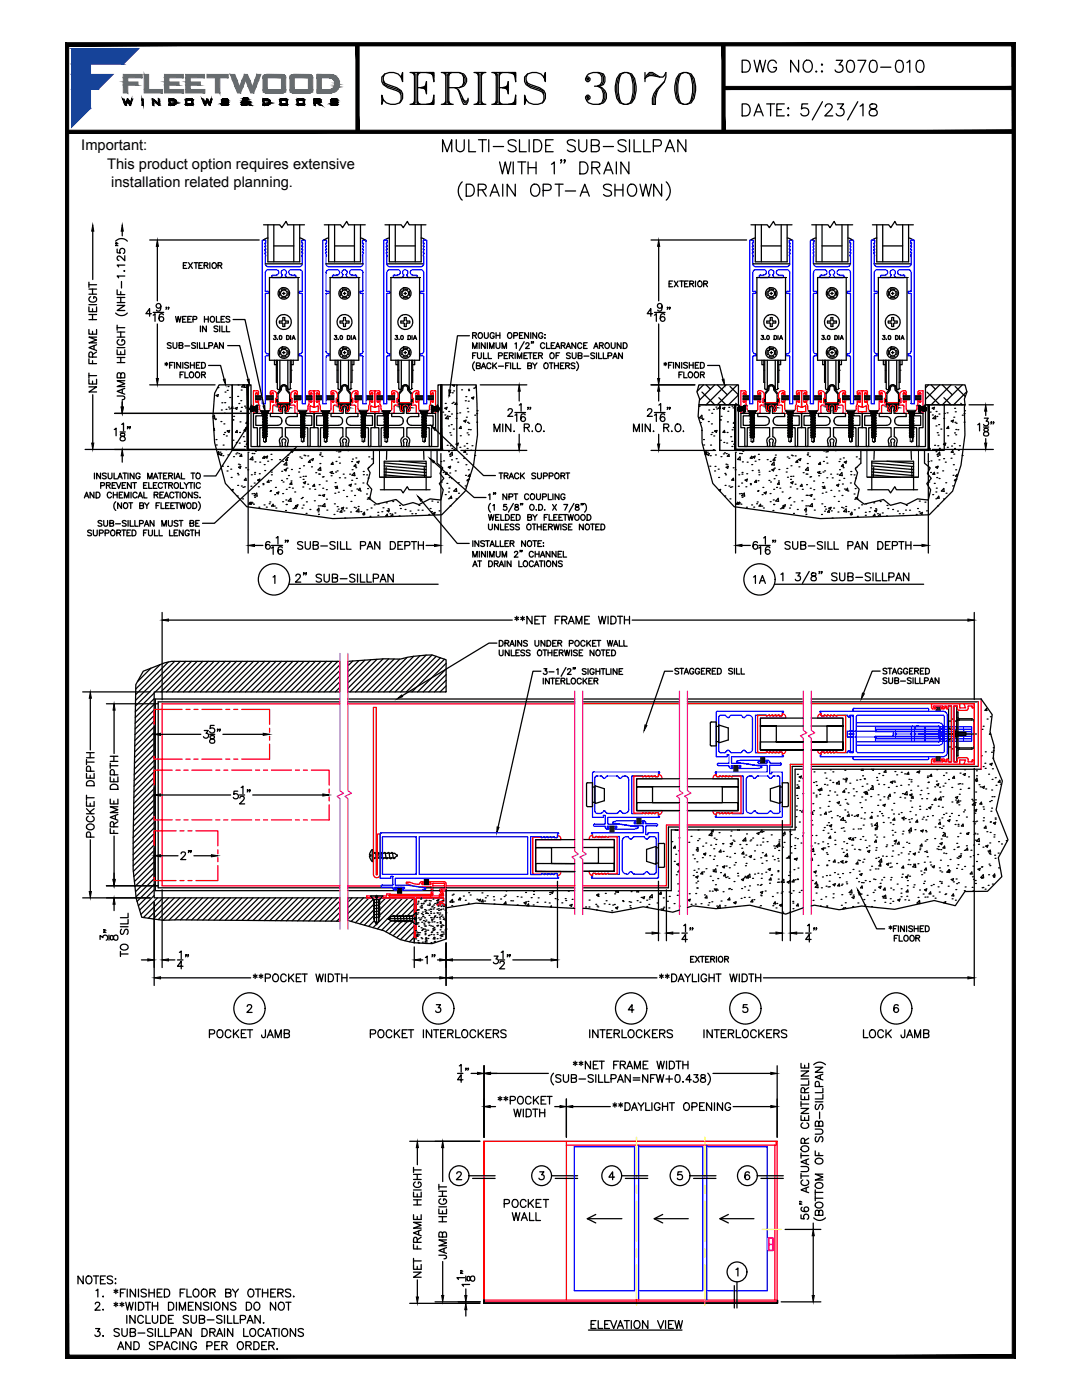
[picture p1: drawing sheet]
<svg xmlns="http://www.w3.org/2000/svg" width="216mm" height="279mm" viewBox="0 0 216 279" stroke-linecap="round" stroke-linejoin="round" font-family="sans-serif">
<defs><g id="words">
<text font-size="10.6" x="74.8" y="22.2">SERIES 3070</text>
<text font-size="5.7" x="146.8" y="24.3">DATE:</text>
<g font-size="5.3">
<text x="146.8" y="15.5">DWG NO.:</text>
<text x="165.5" y="15.5">3070-010</text>
</g>
<text font-size="4.9" x="149.2" y="117.8">1A</text>
<g font-size="2.9">
<text x="16.2" y="30">Important:</text>
<text x="21.4" y="33.7">This product option requires extensive</text>
<text x="22.2" y="37.3">installation related planning.</text>
</g>
</g></defs>
<!-- layer: WALL-CONDITIONS -->
<path d="M88.5 179.8l-.1-.6-5.4 .1v6.1h-.1l.1 1.6M88.5 179.8v.1a.79 .79 0 0 0-.9 .3h-.3M82.7 187h.3M87.3 180.6h.1M87.3 180.6h.5M87.3 180.2v.4M89 180.6v6.8l-2.8 .9h-1.1l-2.4-.2v-1.1M89 180.6h-.4a.39 .39 0 0 0-.4-.4 .39 .39 0 0 0-.4 .4" fill="none" stroke="#000" stroke-width=".25"/>
<!-- layer: WALL-CONDITION -->
<g fill="none" stroke="#000" stroke-width=".25">
<path d="M139.5 76.8h7.8v4h-7.8l.1-1.2-.5-1.4zM140.1 78.2l2.5 2.6M140.4 76.8l-1.3 1.3M140.9 76.8l.9 .9M142.6 76.8l-3 3.1M143.1 76.8l2 2M143.4 79.4l1.5 1.4M144.9 76.8l-4 4M145.7 77.1l1.6 1.7-1.9 2M147.1 76.8l-4 4M184.7 76.8h7.9l.3 1.4-.5 1.4 .2 1.2h-7.9zM185 78.2l2.5 2.6"/>
<path d="M185.3 76.8l-.6 .6M185.8 76.8l.9 .9M187.5 76.8l-2.8 2.9M188 76.8l2 2M188.3 79.4l1.5 1.4M189.8 76.8l-4 4M190.6 77.1l2 2M192 76.8l-3.9 4M192.9 78.2l-2.6 2.6M146.8 80.5l.3 .3M191.7 80.5l.3 .3M192.6 80.8h-.1"/>
<path d="M28.6 134l4.3-1.7 1.3-.3h33.6v6.1h-37v41.1h37v4.6l-32.4-.2-2.9 .1-4.2-.6-1.1-3.8-.6-5.7v-6.1l.5-30.9zM30.1 133.4l-2.7 2.6M30.8 138.3l-3.8 3.8M30.8 139.4l-3.8 3.8M31.9 132.6l-4.8 4.9M33.6 132.1l-6.5 6.5M34.8 132l-7.8 7.8M36 132l-9 8.9M37.1 132l-6.1 6.1M38.2 132l-6.1 6.1M39.3 132l-6.1 6.1M40.5 132l-6.1 6.1"/>
<path d="M41.6 132l-6.1 6.1M42.7 132l-6.1 6.1M43.8 132l-6.1 6.1M44.9 132l-6.1 6.1M46.1 132l-6.1 6.1M47.2 132l-6.1 6.1M48.3 132l-6.1 6.1M49.5 132l-6.2 6.1M50.6 132l-6.1 6.1M51.7 132l-6.1 6.1M52.8 132l-6.1 6.1M53.9 132l-6.1 6.1"/>
<path d="M55.1 132l-6.2 6.1M56.2 132l-6.1 6.1M57.3 132l-6.1 6.1M58.4 132l-6.1 6.1M59.5 132l-6 6.1M60.7 132l-6.1 6.1M61.8 132l-6.1 6.1M62.9 132l-6.1 6.1M64 132l-6.1 6.1M65.2 132l-6.1 6.1M66.3 132l-6.1 6.1M67.4 132l-6.1 6.1"/>
<path d="M67.8 132.7l-5.4 5.4M67.8 133.8l-4.3 4.3M67.8 134.9l-3.1 3.2M67.8 136.1l-2 2M67.8 137.2l-.9 .9M69.4 132l7.2-.5h3.2a25 25 0 0 1 6.4-.8l2.8 1v6.4h-19.6zM70.4 131.9l-1 1M71.6 131.8l-2.2 2.2M72.8 131.8l-3.4 3.3M74 131.7l-4.6 4.6M75.2 131.6l-5.8 5.8M76.4 131.5l-6.6 6.6"/>
<path d="M77.5 131.5l-6.5 6.6M78.6 131.5l-6.5 6.6M79.8 131.5l-6.6 6.6M81.2 131.2l-6.9 6.9M82.6 131l-7.1 7.1M83.8 130.9l-7.2 7.2M85 130.7l-7.3 7.4M86.2 130.7l-7.4 7.4M87 131l-7 7.1M87.9 131.3l-6.8 6.8M88.7 131.6l-6.5 6.5M89 132.4l-5.7 5.7"/>
<path d="M89 133.5l-4.6 4.6M89 134.6l-3.4 3.5M89 135.8l-2.3 2.3M89 136.9l-1.2 1.2M89 138l-.1 .1M30.8 140.6l-3.8 3.7M30.8 141.7l-3.8 3.8M30.8 142.8l-3.9 3.8M30.8 143.9l-3.9 3.9M30.8 145l-3.9 3.9M30.8 146.2l-3.9 3.9M30.8 147.3l-4 3.9"/>
<path d="M30.8 148.4l-4 4M30.8 149.5l-4 4M30.8 150.7l-4 3.9M30.8 151.8l-4 4M30.8 152.9l-4 4M30.8 154l-4.1 4.1M30.8 155.1l-4.1 4.1M30.8 156.3l-4.1 4M30.8 157.4l-4.1 4.1M30.8 158.5l-4.1 4.1M30.8 159.6l-4.2 4.2M30.8 160.8l-4.2 4.1"/>
<path d="M30.8 161.9l-4.2 4.1M30.8 163l-4.2 4.2M30.8 164.1l-4.2 4.2M30.8 165.2l-4.2 4.2M30.8 166.4l-4.2 4.2M30.8 167.5l-4.2 4.2M30.8 168.6l-4.2 4.2M30.8 169.7l-4.2 4.2M30.8 170.9l-4.1 4M30.8 172l-4 3.9M30.8 173.1l-3.9 3.8M30.8 174.2l-3.7 3.7"/>
<path d="M30.8 175.4l-3.6 3.6M30.8 176.5l-3.4 3.4M30.8 177.6l-3.2 3.2M30.8 178.7l-2.9 2.9M31.4 179.2l-3.3 3.3M32.5 179.2l-3.9 3.9M33.7 179.2l-4.1 4.1M34.8 179.2l-4.2 4.2M35.9 179.2l-4.3 4.3M37 179.2l-4.4 4.5M38.1 179.2l-4.4 4.4M39.3 179.2l-4.4 4.4"/>
<path d="M40.4 179.2l-4.4 4.4M41.5 179.2l-4.4 4.4M42.6 179.2l-4.3 4.4M43.8 179.2l-4.4 4.4M44.9 179.2l-4.4 4.4M46 179.2l-4.4 4.4M47.1 179.2l-4.4 4.4M48.2 179.2l-4.4 4.4M49.4 179.2l-4.5 4.5M50.5 179.2l-4.5 4.5M51.6 179.2l-4.5 4.5M52.8 179.2l-4.5 4.5"/>
<path d="M53.9 179.2l-4.5 4.5M55 179.2l-4.5 4.5M56.1 179.2l-4.5 4.5M57.2 179.2l-4.5 4.5M58.4 179.2l-4.6 4.5M59.5 179.2l-4.6 4.5M60.6 179.2l-4.5 4.5M61.7 179.2l-4.5 4.6M62.9 179.2l-4.6 4.6M64 179.2l-4.6 4.6M65.1 179.2l-4.6 4.6M66.2 179.2l-4.6 4.6"/>
<path d="M67.3 179.2l-4.6 4.6M67.8 179.8l-4 4M70.3 179.2l-.9 .9M71.4 179.2l-2 2M72.5 179.2l-3.1 3.1M73.6 179.2l-4.2 4.2M74.5 179.5l-4.4 4.4M75.6 179.7v-.2l.4-.3h6.7v3.2l-.4 .5M75.6 179.7l.2 .2-.2 .1M77 179.2l-1.3 1.2M78.1 179.2l-2.4 2.4M79.3 179.2l-3.6 3.5"/>
<path d="M80.4 179.2l-5.1 5.1 .3-.4M81.5 179.2l-6.2 6.2M82.6 179.2l-3.7 3.7M83.4 179.9h.1M83.9 179.4h.1M84 179.2h.1M84.7 179.8h.1M84.8 180h.1M85 179.7h.1M85.6 179.7h.1M85.9 179.8h.1M86.4 179.4h.1"/>
<path d="M87.1 179.7h.1M87.2 179.7h.1M87.3 180h.1M87.3 179.7h.1M87.4 179.5h.1M88.3 179.7h.1M67.8 180.9l-2.9 2.9M67.8 182.1l-1.7 1.7M67.8 183.2l-.6 .6M74.6 182.8l-1.9 1.8M74.6 181.6l-2.8 2.8M74.6 180.4l-3.7 3.7"/>
<path d="M74.7 183.9l.3 .4M74.7 181.7l-.1 .4 .1 .2v.3M74.7 183.7l-1.1 1.2M74.7 183.5v.4M74.7 181.6l-.1-.1 .1-.2v-.2l-.1-.2 .1-.1v-.3l-.1-.2 .1-.2-.1-.4 .1-.2h-.2l-.2-.3h-4.9v4.5l7.2 2.1 3.2 1.7 2.9 .6v-3.9l-.4-.2v-.2h-.2M74.7 182.5l-.1 .2 .1 .2-.1 .4 .1 .1M75.1 184.3h.1M75.1 184.4h.1M75.2 184.4l-.8 .7M75.3 184.3h-.1M75.6 180v.3M75.6 180.6v.3"/>
<path d="M75.6 181.2v.3M75.6 181.8v.3M75.6 182.4v.3M75.6 183v.9M75.6 182.7l.2 .1-.2 .2M75.6 182.1l.2 .1-.2 .2M75.6 181.5l.2 .2-.2 .1M75.6 180.9l.2 .1-.2 .2M75.6 180.3l.2 .1-.2 .2M78 183.8h.8l.2 .1 .4-.1M78 182.9h.4M78 182.9l-.5 .4 .5 .5-1.8 1.8"/>
<path d="M78.4 182.9l.2-.2 .1 .2 .5-.2 .1 .2 .5-.2 .1 .2h.3l.1-.2 .5 .2M79 184l-2 1.9M79.4 183.8l.2 .1 .2-.1 .4 .1 .2-.1M80.1 183.9l-2.4 2.4M80.3 183.8h.3l.2 .1 .4-.1M80.8 182.9l.2-.2 .1 .2 .5-.2 .1 .2 .4-.2 .2 .2M81.2 183.8l.2 .1 .2-.1 .4 .1 .2-.1M81.3 183.9l-2.8 2.8M82.3 182.9h.1M82.3 184l-3.1 3.1M82.6 188.1h.1M82.7 180.3l-2.7 2.6"/>
<path d="M82.7 181.4l-1.5 1.5M82.7 184.8l-2.8 2.7M82.7 185.9l-1.9 1.8M82.7 187l-1 1M82.9 185.7h.1M82.9 187.4h.1M83.1 186.8h.1M83.1 186h.1M83.2 184.2h.1M83.2 181.7h.1M83.2 186.7h.1M83.2 184.4h.1"/>
<path d="M83.2 182.4h.1M83.2 180.5h.1M83.2 186.5h.1M83.2 186.4h.1M83.3 186.9h.1M83.3 181.6h.1M83.4 182.2h.1M83.4 180.2h.1M83.4 187.7h.1M83.4 188.1h.1M83.4 186.1h.1M83.4 184.2h.1"/>
<path d="M83.5 181.6h.1M83.5 183.2h.1M83.5 184.9h.1M83.6 188.2h.1M83.6 186.6h.1M83.7 186.1h.1M83.7 183.6h.1M83.8 181h.1M83.8 183.5h.1M84 181.2h.1M84 187.1h.1M84 185.2h.1"/>
<path d="M84 183.2h.1M84 180.3h.1M84.1 180.7h.1M84.1 182.3h.1M84.1 180.8h.1M84.1 181.2h.1M84.1 184.1h.1M84.1 185.7h.1M84.2 187.3h.1M84.3 188h.1M84.3 182h.1M84.3 185.5h.1"/>
<path d="M84.3 182.5h.1M84.4 182.9h.1M84.4 180.4h.1M84.4 185.4h.1M84.5 180.2h.1M84.5 183.7h.1M84.6 184.2h.1M84.6 184.6h.1M84.7 185.4h.1M84.7 181.5h.1M84.7 183.2h.1M84.7 184.8h.1"/>
<path d="M84.8 186h.1M84.8 188.2h.1M84.8 181.9h.1M84.8 186.5h.1M84.8 187.9h.1M84.8 185.9h.1M84.8 183.9h.1M84.8 186.3h.1M84.9 187.4h.1M84.9 184.8h.1M84.9 182.3h.1M84.9 187.1h.1"/>
<path d="M85 187.3h.1M85 181.7h.1M85 187.6h.1M85 185.6h.1M85 183.6h.1M85 187.7h.1M85 182.2h.1M85.1 188h.1M85.3 180.6h.1M85.3 182.3h.1M85.4 185.6h.1M85.4 184h.1"/>
<path d="M85.4 187.3h.1M85.5 186.7h.1M85.5 184.2h.1M85.5 181.6h.1M85.6 180.7h.1M85.6 184.1h.1M85.6 186.6h.1M85.6 184.7h.1M85.6 182.7h.1M85.7 180.2h.1M85.7 180.6h.1M85.8 181.4h.1"/>
<path d="M85.9 181.9h.1M85.9 183.1h.1M85.9 182.3h.1M85.9 181.5h.1M85.9 184.8h.1M86 186.5h.1M86 188.1h.1M86 186.1h.1M86 183.1h.1M86.1 183.5h.1M86.1 181h.1M86.1 183.7h.1"/>
<path d="M86.2 186h.1M86.2 184h.1M86.2 180.9h.1M86.3 184.9h.1M86.3 185.4h.1M86.4 185.7h.1M86.4 187.4h.1M86.4 185.4h.1M86.4 183.4h.1M86.4 181.4h.1M86.5 186.6h.1M86.5 180.6h.1"/>
<path d="M86.5 182.3h.1M86.6 187.1h.1M86.6 185.1h.1M86.6 183.1h.1M86.6 181.2h.1M86.6 185.6h.1M86.6 188h.1M86.6 184h.1M86.6 187.3h.1M86.6 187.4h.1M86.7 185.4h.1M86.7 182.9h.1"/>
<path d="M86.7 187.9h.1M86.7 180.3h.1M86.8 182.8h.1M87.2 183.1h.1M87.2 181.5h.1M87.2 184.7h.1M87.2 186.1h.1M87.2 184.1h.1M87.2 182.2h.1M87.2 180.2h.1M87.2 187.3h.1M87.2 184.8h.1"/>
<path d="M87.2 186.5h.1M87.3 182.2h.1M87.3 184.7h.1M87.4 180.8h.1M87.5 181.4h.1M87.5 181.7h.1M87.6 182.6h.1M87.7 183.1h.1M87.7 183.4h.1M87.7 182.2h.1M87.8 186.7h.1M87.8 183.9h.1"/>
<path d="M87.8 185.6h.1M87.8 187.2h.1M87.8 184.1h.1M87.8 184.3h.1M87.9 181.6h.1M87.9 186.6h.1M87.9 184.8h.1M88 185.1h.1M88 181.5h.1M88 186.8h.1M88 184.9h.1M88 182.9h.1"/>
<path d="M88 180.9h.1M88.1 186h.1M88.1 186.5h.1M88.2 186.6h.1M88.2 184.6h.1M88.2 182.6h.1M88.2 180.6h.1M88.2 186.8h.1M88.4 181.4h.1M88.4 183h.1M88.4 184.7h.1M88.4 186h.1"/>
<path d="M88.4 183.5h.1M88.5 186.4h.1M88.5 180.9h.1M88.5 183.4h.1M88.8 185.6h.1M88.8 183.6h.1M88.8 181.6h.1M89 182.2h.1M89 185.4h.1"/>
</g>
<!-- layer: FRAME -->
<g fill="none" stroke="#f00" stroke-width=".25">
<path d="M51.2 78.4h.1M51.3 78.6l.1 .2 .2-.2M51.3 78.6v-.2h-.2l-.1 1.8 .2 .1M51.6 78.2v.4M51.6 78.2l-.1-.2-.9 .1v3.1h.1l.6-.2M53.9 78.6l.2 .2M53.9 78.2v.4M54 78.8h.1M54.1 79.9h.1M54.1 79.9l-.2 .1M54.1 79.9l.1 .1M54.2 78.6v-.2h.3v1.9h-.3v-.3"/>
<path d="M54.2 78.6l-.1 .2M54.2 78h.2M54.2 78l-.3 .2M54.3 78.4h.1M54.5 78a.79 .79 0 0 1 .8 .8M55.1 79.5v.9M55.2 78.8v.7M55.3 79.4l-.3 .1M58 78.8l.1 .7M58.1 79.5l.2 .1M58.3 79.6v.7M58.9 78.4h.1"/>
<path d="M59.1 78.6l-.1-.2h-.2l-.1 1.8 .2 .1M59.1 78.6l.1 .2M59.2 78.8h.1M59.2 79.9h.1M59.2 79.9l-.1 .1M59.2 79.9l.1 .1M59.3 78.6l-.1 .2M59.3 78.2v.4M59.3 78.2a.76 .76 0 0 0-.8-.2 .76 .76 0 0 0-.5 .8M61.7 78.2v.4M61.7 78.6l.1 .2M61.8 79.9h.1"/>
<path d="M61.8 78.8h.1M61.8 79.9l-.1 .1M61.8 79.9l.1 .1M61.9 78.6l-.1 .2M62.1 78.4h.1M62.1 78.4l-.2 .2M62.1 78.4l.1 .1v1.8h-.2l-.1-.3M62.7 78.1v3.1M62.7 78h.9l.1 .2M62.7 78h-.8l-.2 .2M63.3 78.4h.1M63.4 78.6v-.2h-.2l-.1 1.8 .2 .1"/>
<path d="M63.5 78.6l.1 .2 .1-.2M63.6 78.8h.1M63.6 79.9h.1M63.7 78.2v.4M66 78.2a.75 .75 0 0 1 .9-.2 .75 .75 0 0 1 .5 .8M66 78.2v.4M66.1 78.6l.1 .2M66.2 79.9h.1M66.2 78.8h.1M66.2 79.9l-.2 .1M66.2 79.9l.1 .1M66.3 78.6l-.1 .2"/>
<path d="M66.4 78.4h.1M66.5 78.4l-.2 .2M66.5 78.4l.1 .1M66.6 78.5v1.7M67.2 79.5v.9M67.4 78.8v.7M67.4 79.4l-.2 .1M70.1 78.8v.6l.3 .1v.9h-3.2M70.9 78.5v1.7M70.9 78.5l.1-.1 .2 .2M71 78.4h.1M71.2 78.6l.1 .2 .1-.2"/>
<path d="M71.3 79.9h.1M71.3 79.9l-.1 .1M71.3 79.9l.1 .1M71.4 78.2v.4M71.4 78.2a.75 .75 0 0 0-.8-.2 .75 .75 0 0 0-.5 .8M73.8 78.2v.4M73.8 78.6l.1 .2M73.9 78.8h.1M73.9 79.9h.1M73.9 79.9l-.1 .1M73.9 79.9l.1 .1M74 78.6l-.1 .2"/>
<path d="M74.2 78.4h.1M74.3 78.5v1.7M74.4 78.5l-.2-.1-.2 .2M74.8 78h-.8l-.2 .2M75.2 78.5v1.7M75.3 78.5l.1-.1 .2 .2M75.4 78.4h.1M75.6 78.6l.1 .2M75.7 79.9h.1M75.7 78.8h.1M75.7 79.9l-.1 .1M75.7 79.9l.1 .1"/>
<path d="M75.8 78.2v.4M75.8 78.2l-.1-.2h-.9v3.2M75.8 78.6l-.1 .2M78.2 78.2a.75 .75 0 0 1 .8-.2 .75 .75 0 0 1 .5 .8M78.2 78.2v.4M78.2 78.6l.1 .2 .1-.2M78.6 78.4h.1M78.7 78.5v1.7M78.7 78.5l-.1-.1-.2 .2M79.5 78.8v.6l-.3 .2v.8h3.2M82.2 78.8v.6l.2 .1M82.4 79.5v.9"/>
<path d="M83.1 78.4h.1M83.3 78.6v-.2h-.3v1.8l.1 .1M83.3 78.6l.1 .2 .2-.2M83.4 78.8h.1M83.4 79.9h.1M83.6 78.2v.4M83.6 78.2a.76 .76 0 0 0-.9-.2 .76 .76 0 0 0-.4 .8M85.9 78.2v.4M85.9 78.6l.1 .2M86 79.9h.1M86 78.8h.1M86 79.9l-.1 .1"/>
<path d="M86 79.9l.2 .1M86.2 78.6l-.2 .2M86.3 78.4h.1M86.3 78.4l-.1 .2M86.3 78.4l.2 .1M86.5 78.5v1.7M86.9 78.1v3.1h-.1M86.9 78h-.7l-.3 .2M148.4 78.4h.1M148.6 78.6v-.2h-.3v1.9h.3v-.3M148.6 78.6l.1 .2 .2-.2M148.7 78.8h.1"/>
<path d="M148.7 79.9h.1M148.9 78.2v.4M148.9 78.2l-.2-.2-.9 .1 .1 3.1h.1M151.2 78.2a.75 .75 0 0 1 .9-.2 .75 .75 0 0 1 .4 .8M151.2 78.2v.4M151.2 78.6l.1 .2M151.3 79.9h.1M151.3 78.8h.1M151.3 79.9l-.1 .1M151.3 79.9l.2 .1M151.5 78.6v-.2h.2l.1 1.7-.2 .2M151.5 78.6l-.2 .2"/>
<path d="M151.6 78.4h.1M152.5 78.8v.6l-.3 .2 .1 .8h3.2v-.9l-.2-.1v-.6M156 78.5v1.7M156 78.5l.2-.1 .1 .2M156.2 78.4h.1M156.3 78.6l.2 .2M156.4 78.8h.1M156.4 79.9h.1M156.5 79.9l-.2 .1M156.5 79.9l.1 .1M156.6 78.6l-.1 .2M156.6 78.2v.4"/>
<path d="M156.6 78.2a.76 .76 0 0 0-.9-.2 .76 .76 0 0 0-.4 .8M158.9 78.2v.4M158.9 78.6l.2 .2 .1-.2M159.1 79.9h.1M159.1 78.8h.1M159.3 78.4h.1M159.5 78.5v1.7M159.5 78.5l-.1-.1-.2 .2M160 78h-.8l-.3 .2M160.4 78.5v1.7M160.4 78.5l.2-.1 .1 .2M160.6 78.4h.1"/>
<path d="M160.7 78.6l.1 .2M160.8 78.8h.1M160.8 79.9h.1M160.8 79.9l-.1 .1M160.8 79.9l.2 .1M161 78.6l-.2 .2M161 78.2v.4M161 78.2l-.2-.2h-.8l-.1 3.2h-.1l-.6-.2M163.3 78.2a.75 .75 0 0 1 .9-.2 .75 .75 0 0 1 .4 .8M163.3 78.2v.4M163.3 78.6l.1 .2M163.4 79.9h.1"/>
<path d="M163.4 78.8h.1M163.4 79.9l-.1 .1M163.4 79.9l.2 .1M163.6 78.6l-.2 .2M163.7 78.4h.1M163.9 78.5v1.7M163.9 78.5l-.2-.1-.1 .2M164.6 78.8v.6l-.2 .2v.8h3.2M167.4 78.8v.6l.2 .1M167.6 79.5v.9M168.3 78.4h.1M168.5 78.6l-.1-.2h-.2v1.9h.2l.1-.3"/>
<path d="M168.5 78.6l.1 .2 .1-.2M168.6 78.8h.1M168.6 79.9h.1M168.7 78.2v.4M168.7 78.2a.76 .76 0 0 0-.8-.2 .76 .76 0 0 0-.5 .8M171.1 78.2v.4M171.1 78.6l.1 .2M171.2 79.9h.1M171.2 78.8h.1M171.2 79.9l-.1 .1M171.2 79.9l.1 .1M171.3 78.6l.1-.2h.2v1.7l-.1 .2"/>
<path d="M171.3 78.6l-.1 .2M171.5 78.4h.1M172.1 78h-.8l-.2 .2M172.7 78.4h.1M172.8 78.6v-.2h-.2l-.1 1.8 .2 .1M172.9 78.6l.1 .2M173 78.8h.1M173 79.9h.1M173 79.9l-.1 .1M173 79.9l.1 .1M173.1 78.6l-.1 .2M173.1 78.2v.4"/>
<path d="M173.1 78.2l-.1-.2h-.9v3.2h-.2M175.4 78.2a.75 .75 0 0 1 .9-.2 .75 .75 0 0 1 .4 .8M175.4 78.2v.4M175.5 78.6l.1 .2 .1-.2M175.6 79.9h.1M175.6 78.8h.1M175.7 78.6v-.2h.3v1.7l-.2 .2M175.8 78.4h.1M176.7 78.8v.7M179.5 78.8v.6l.3 .1-.1 .9h-3.2v-.8l.2-.1M180.3 78h.4l.1 .2M180.3 78a.79 .79 0 0 0-.8 .8"/>
<path d="M180.4 78.4h.1M180.4 78.4l-.2 .1 .1 1.8h.2l.1-.3M180.4 78.4l.2 .2M180.6 78.6l.1 .2M180.7 78.8h.1M180.7 79.9h.1M180.7 79.9l-.1 .1M180.7 79.9l.1 .1M180.8 78.6l-.1 .2M180.8 78.2v.4M183.2 78.2v.4M183.2 78.6l.1 .2"/>
<path d="M183.3 79.9h.1M183.3 78.8h.1M183.3 79.9l-.1 .1M183.3 79.9l.1 .1M183.4 78.6l-.1 .2M183.6 78.4h.1M183.7 78.5v1.7M183.8 78.5l-.2-.1-.2 .2M184.2 78.1v3.1h-.2M184.2 78h-.8l-.2 .2M51.2 80.3h.1M51.3 81l.1 .1"/>
<path d="M51.3 80l-.1 .3M51.3 80l.2-.1 .1 .1M51.4 81.1v1M51.4 82.1h-.8v.3M51.6 80v.7l.2 .2a.9 .9 0 0 0 .5 1.2 1.46 1.46 0 0 0 1.6-.3v-1.8M54.3 80.3h.1M54.7 80.8l.9 .1 .1 .7 .2 .5h.3v-.4M54.7 80.8l-.3 .3v1.3l-.1 .1-3.7-.1M56.2 81.8a.54 .54 0 0 1 .1-.8 .54 .54 0 0 1 .7 0 .54 .54 0 0 1 0 .8M58.3 80.3l-3.3 .1M58.6 80.8l-1 .1v.7l-.2 .5h-.4v-.4M58.6 80.8l.3 .3v1.3"/>
<path d="M58.9 80.3h.1M59.1 80l-.2 .3M59.3 80v1.6a.73 .73 0 0 0 1 .5h.6M61.7 80v.7l-.2 .4-.1 .7-.5 .3M62.7 81.2h-.1l-.7-.2v1.1l.8 .1M62.7 82.2v.2M63.3 80.3h.1M63.4 80l-.1 .3M63.5 80l.1-.1 .1 .1M63.5 81.1v1M63.5 82.1l-.8 .1M63.5 81.1l-.7 .2-.1-.1"/>
<path d="M63.7 80l.3 1.8a1.63 1.63 0 0 0 1.5 .3M66 80l.1 1.6-.1 .2-.5 .3M66.3 80l.2 .3M66.4 80.3h.1M66.6 80.1l-.1 .2M66.8 80.8l1 .1v.7l.2 .5h.3l.1-.4M66.8 80.8l-.3 .3 .1 1.3-.2 .1-7.5-.1M68.3 81.8a.54 .54 0 0 1 .1-.8 .54 .54 0 0 1 .7 0 .54 .54 0 0 1 0 .8M69.7 81.1v.5l-.2 .5h-.3l-.1-.4M70.7 80.8h-.8l-.2 .3M70.7 80.8l.3 .3M70.9 80.1l.1 .2"/>
<path d="M71 82.4h3.8M71 81.1v1.3M71 80.3h.1M71.2 80l-.2 .3M71.4 80l.1 1.8a1.85 1.85 0 0 0 2 0l.1-.9 .2-.2v-.7M74 80l.2 .3 .2-.2M74.2 80.3h.1M74.8 82.2l-.8-.1v-1.1l.7 .3 .9-.3v1.1l-.8 .1v.2M75.3 80.1l.1 .2M75.4 80.3h.1M75.6 80l-.2 .3M75.8 80v.7l.2 .2a.94 .94 0 0 0 .6 1.2 1.46 1.46 0 0 0 1.5-.3l.1-1.8"/>
<path d="M78.2 80l.1-.1 .1 .1M78.4 80l.2 .3M78.6 80.3h.1M78.7 82.4l-.2 .1-3.7-.1M78.7 80.1l-.1 .2M78.9 80.8l1 .1v.7l.2 .5h.4v-.4M78.9 80.8l-.3 .3v1.3M80.5 81.8a.54 .54 0 0 1 0-.8 .54 .54 0 0 1 .7 0 .54 .54 0 0 1 .1 .8M81.8 81.1l.1 .5-.3 .5h-.3v-.4M82.8 80.8h-.8l-.2 .3M82.8 80.8l.3 .3M83.1 82.4v.1"/>
<path d="M83.1 81.1v1.3M83.1 80.3h.1M83.3 80l-.1 .3M83.3 80l.1-.1 .2 .1M83.6 80v1.8a1.88 1.88 0 0 0 2 0l.1-.7 .2-.4v-.7M86.2 80l.1 .3M86.3 80.3h.1M86.5 80.1l-.2 .2M86.8 81.3l-.7-.3v1.1l.8 .1M86.9 82.2v.2M86.9 82.4l-3.8 .1M148.4 80.3h.1"/>
<path d="M148.6 80l.1-.1 .2 .1M148.7 81.1v1M148.7 82.1h-.8l-.1 .3M148.7 81.1l-.7 .2M148.9 80v.7l.1 .2a.9 .9 0 0 0 .6 1.2h1.1M151.2 80v1.6l-.1 .2-.4 .3M151.5 80l.1 .3M151.6 80.3h.1M151.7 82.4l-.2 .1-3.7-.1M151.9 80.8l1 .1v.7l.2 .5h.4v-.4M151.9 80.8l-.2 .3v1.3M153.5 81.8a.54 .54 0 0 1 0-.8 .54 .54 0 0 1 .8 0 .54 .54 0 0 1 0 .8"/>
<path d="M154.9 81.1v.5l-.3 .5h-.3v-.4M155.9 80.8h-.8l-.2 .3M155.9 80.8l.2 .3M156 80.1l.2 .2M156.1 82.4h3.9M156.1 81.1v1.3M156.2 80.3h.1M156.3 80l-.1 .3M156.6 80l.1 1.8a1.85 1.85 0 0 0 2 0l.1-.9 .1-.2v-.7M158.9 80l.2-.1 .1 .1M159.2 80l.2 .3 .1-.2M159.2 81l-.1 1.1 .9 .1"/>
<path d="M159.3 80.3h.1M160 81.2l.1 .1 .7-.3v1.1h-.8l-.1 .3M160.4 80.1l.2 .2M160.6 80.3h.1M160.7 80l-.1 .3M161 80l.2 1.8 .5 .3M163.3 80v1.8a1.55 1.55 0 0 1-1.6 .3M163.6 80l.1 .3M163.7 80.3h.1M163.8 82.4l-.1 .1-3.8-.1M163.9 80.1l-.2 .2M164 80.8l1 .1 .1 .2"/>
<path d="M164.1 80.8l-.3 .3v1.3M165 81.1v.5l.3 .5h.3v-.4M165.6 81.8a.54 .54 0 0 1 0-.8 .54 .54 0 0 1 .8 0 .54 .54 0 0 1 0 .8M168 80.8l-1 .1v.7l-.2 .5h-.4v-.4M168 80.8l.2 .3M168.2 82.4l.1 .1M168.2 81.1v1.3M168.3 80.3h.1M168.5 80l.1-.1 .1 .1M168.7 80l.1 1.8a1.88 1.88 0 0 0 2 0v-.7l.3-.4v-.7M171.3 80l.2 .3M171.5 80.3h.1"/>
<path d="M171.9 81.3l-.6-.3-.1 1.1 .9 .1M172.1 82.4l-3.8 .1M172.1 81.2l.1 .1 .7-.3v1.1h-.8v.3M172.7 80.3h.1M172.8 80l-.1 .3M173.1 80v.7l.2 .2a.9 .9 0 0 0 .5 1.2 1.46 1.46 0 0 0 1.6-.3v-1.8M175.4 80l.2-.1 .1 .1M175.7 80l.1 .3M175.8 80.3h.1M175.9 82.4l-.1 .1-3.7-.1M176.2 80.8h.8M176.2 80.8l-.3 .3v1.3"/>
<path d="M177 80.8l.2 .3M177.2 81.1v.5l.2 .5h.3v-.4M177.7 81.8a.54 .54 0 0 1 .1-.8 .54 .54 0 0 1 .7 0 .54 .54 0 0 1 0 .8M180.1 80.8l-1 .1v.7l-.2 .5h-.4v-.4M180.1 80.8l.3 .3M180.3 82.4h3.9M180.3 81.1v1.3M180.8 80l.1 1.8a1.85 1.85 0 0 0 2 0l.1-.9 .2-.2v-.7M183.4 80l.2 .3M183.4 81l.7 .3M183.5 81l-.1 1.1 .8 .1M183.6 80.3h.1"/>
<path d="M183.8 80.1l-.2 .2M184.2 82.2v.2M30.8 148.5v3h5.5M30.8 145.3v.8M30.8 146.9v.8M30.8 157.5v.8M30.8 159.1v.7M34.3 153.7h-3.5v3M35.1 153.7h.8M36.3 141.6h-5.5v3M36.7 153.7h.8M37.1 151.5h.8"/>
<path d="M37.1 141.6h.8M38.3 153.7h4M38.7 151.5h.8M38.7 141.6h.8M40.3 151.5h4M40.3 141.6h4M43.1 153.7h.8M44.6 153.7h.9M45 151.5h.9M45 141.6h.9M46.2 153.7h4M46.6 151.5h.8"/>
<path d="M46.6 141.6h.8M48.2 141.6h5.6v3M51 153.7h.8M52.6 153.7h.8M53.8 148.5v3h-5.6M53.8 145.3v.8M53.8 146.9v.8M54.2 153.7h4M59 153.7h.7M60.5 153.7h.8M62.1 153.7h3.6v3M65.7 157.5v.8"/>
<path d="M65.7 159.1v.7M185.9 152.5h.1M185.9 140.4h5.5l.1 .9h1.2l-.3-.7M185.9 140.4v.9l.6 .2 .2-.2-.2-.1M186.1 151.5h.4M186.1 151.5l-.2 .2v.8M186.2 151.9l.2 .2h1.7l.1-.2M186.2 151.9h.1M186.4 140.9h1.7M186.4 140.9l-.2 .2 .3 .1M186.5 151.5l.1 .2-.4 .2M186.6 141.3h.1"/>
<path d="M187.8 151.6l.4 .3M187.8 141.3h.1M187.8 151.6h.1M187.8 141.3l.5 .2M187.9 141.2l-.1 .1M188.1 140.9l.1 .3h-.3M188.2 151.9h.1M188.3 151.5l-.5 .1M188.3 151.5l.2 .1v.5h.3v-.5l.2-.1M189 141.5h.1M189 151.5h.1M189 141.5l-.2-.2v-.4h-.3v.4l-.2 .2"/>
<path d="M189 141.5l.2-.2v-.4h.7v11.2h-.7l-.2-.6M191 140.9h-.7v11.2h.7M191 140.9l.1 .7 .3 .2h1.4l.2-.1 .2-.3M191.5 152.5v-.8h1.2l-.3 .7 .1 .1M191.5 152.5h-.1M193.2 151.6v.5h.7l.1-.4h.4M193.2 151.6l-.1-.2-.3-.2h-1.6l-.2 .9M193.2 140.9h.7M193.2 140.9v.5M193.9 140.9l.1 .4 .4-.1M194.4 140.4v12.1h-32.5M194.4 140.5l-2-.1v.1"/>
<path d="M194.4 152.5h-.1M30.8 160.6v3h3.5M30.8 172.8v2.9h4.3M30.8 169.6v.8M30.8 171.2v.8M35.1 165.8h-4.3v3M35.1 163.6h.8M35.9 165.8h.8M35.9 175.7h.8M36.7 163.6h.8M37.5 165.8h.8M37.5 175.7h.8"/>
<path d="M38.3 163.6h4M39.1 165.8h4.4v3M43.1 163.6h.8M43.5 169.6v.8M43.5 171.2v.8M43.5 172.8v2.9h-4.4M44.6 163.6h.9M46.2 163.6h4M51 163.6h.8M52.6 163.6h.8M54.2 163.6h4M59 163.6h.7"/>
<path d="M60.5 163.6h.8M65.7 160.6v3h-3.6M77.1 178.5v.2M77.2 178.5h.6M77.2 178.7l-2.1 .2-1.9-.1v.3l9.4 .1 .1 7.8M77.7 178.7h.1M77.8 178.5l-.2 .2 .2-.2M81.2 176.1h.6h-.6M81.2 176.1l-.1 .2a10.4 10.4 0 0 0 4.9 .7v1.5h-8.2M81.8 176.1l1.7 .4M84.1 176h.3M84.2 176l-.7 .5"/>
<path d="M84.3 176.2l-.2 .2 .2 .1h1.6l.1-.1-.1-.2M84.4 176l.1 .2h-.2M85.8 176h2.8M85.8 176l-.1 .1 .2 .1M86.4 178.4l-.2 .4h-.2M88 178.5h.1M88.1 178.4l-.1 .1M88.1 177.7l.3 .5M88.1 177.3a.39 .39 0 0 0-.3 .6l.3 .5M88.4 178.2v.3l-.3 .3h-.4v-.3h.3M88.5 179.8l-.1-.6-5.4 .1v6.1h-.1l.1 1.6M88.5 179.8v.1a.79 .79 0 0 0-.9 .3h-.3"/>
<path d="M88.6 176h.2l.2 .3v1.2M88.7 177.2l-.1-.9h-2.2v2.1M88.7 177.2l-.6 .1M89 177.9h-.8l.3 .6v.3h-10.8M89 177.9v2.7M89 177.5l-.9 .2M82.7 187h.3M87.3 180.6h.1M87.3 180.6h.5M87.3 180.2v.4M89 180.6h-.4a.39 .39 0 0 0-.4-.4 .39 .39 0 0 0-.4 .4"/>
</g>
<path d="M84.7 175.4v1.1M84.9 175.4v1.1M85.1 175.4v1.1M85.3 175.4v1.1M85.5 175.4v1.1" fill="none" stroke="#000" stroke-width=".25"/>
<!-- layer: MISC -->
<g fill="none" stroke="#000" stroke-width=".25">
<path d="M56.1 77.5v.3l-.6 .8v1.6M56.2 77.5a.47 .47 0 0 1 .4-.5 .47 .47 0 0 1 .5 .5v.3l.7 .8v1.6M57.3 77.5v.3l.7 .8v1.6v-.5h.2v.5M57.3 77.5a.7 .7 0 0 0-.8-.7 .7 .7 0 0 0-.5 1l-.7 .8v1.6v-.5h-.2v.5M80.2 77.5v.3l-.7 .8v1.6v-.5h-.2v.5M80.2 77.5a.67 .67 0 0 1 .7-.7 .67 .67 0 0 1 .6 .7M80.4 77.5v.3l-.7 .8v1.6M80.4 77.5a.48 .48 0 0 1 .5-.5 .48 .48 0 0 1 .5 .5M81.3 77.5v.3l.7 .8v1.6M81.5 77.5v.3l.7 .8v1.6v-.5h.2v.5M177.4 77.5v.3l-.6 .8v1.6v-.5h-.2v.5M177.5 77.5a.68 .68 0 0 1 .8-.7 .68 .68 0 0 1 .5 1l.7 .8v1.6v-.5h.2v.5"/>
<path d="M178.6 77.5v.3l.7 .8v1.6M178.6 77.5a.49 .49 0 0 0-.5-.5 .49 .49 0 0 0-.5 .5v.3l-.6 .8v1.6M55.1 80.2l.2 .2 .2-.2M57.8 80.2l.2 .2 .2-.2M67.2 80.2l.2 .2 .2-.2M67.2 80.2v-.5h.2v.5v-1.6l.7-.8a.71 .71 0 0 1 .6-1 .71 .71 0 0 1 .7 1l.7 .8v1.6v-.5h.2v.5M67.6 80.2v-1.6l.7-.8a.59 .59 0 0 1 .4-.8l.5 .2v.6l.7 .8v1.6M69.9 80.2l.2 .2 .2-.2M79.3 80.2l.2 .2 .2-.2M82 80.2l.2 .2 .2-.2M152.3 80.2l.2 .2 .2-.2M152.3 80.2v-.5h.2v.5v-1.6l.7-.8a.71 .71 0 0 1 .7-1 .71 .71 0 0 1 .7 1l.6 .8v1.6v-.5h.2v.5"/>
<path d="M152.7 80.2v-1.6l.7-.8a.59 .59 0 0 1 .5-.8l.4 .2 .1 .6 .7 .8v1.6M155.1 80.2l.2 .2 .2-.2M164.5 80.2l.2 .2 .2-.2M164.5 80.2v-.5h.1v.5v-1.6l.7-.8a.71 .71 0 0 1 .7-1 .71 .71 0 0 1 .7 1l.7 .8v1.6v-.5h.2v.5M164.8 80.2v-1.6l.7-.8a.59 .59 0 0 1 .5-.8l.4 .2 .1 .6 .7 .8v1.6M167.2 80.2l.2 .2 .2-.2M176.6 80.2l.2 .2 .2-.2M179.3 80.2l.2 .2 .2-.2M117.2 156.2h1v4.8h-1l-.2-.2v-4.4M117.2 156.2l-.2 .2M118.2 157.1h.5M118.7 156.8l1.9 .6v2.4l-1.9 .6z"/>
<path d="M141.8 144.2l1.1-.1v4.8h-1l-.2-.2zM142.9 148h.5M142.9 145h.5M143.4 144.7l1.9 .6v2.4l-1.9 .6zM153.7 157.4l1.9-.6v3.6l-1.9-.6zM155.6 157.1h.5M157.1 156.2h-1v4.8h1M157.1 156.2l.2 .2M157.3 156.4v4.4M73.9 178.8h1.1v.3h.3v-.3h1.1l-.6 .7h-1.3zM74.7 179.5h.1M74.7 179.7v.5"/>
<path d="M74.7 179.5l-.1 .2 .1 .2M74.8 179.5h-.1M75.1 178.7v5.9M75.6 179.5v.4M75.6 179.7l.1 .3-1 .2M89 177.5v9.9M118.2 160.1h.5M129 169.5l1.9-.6v3.6l-1.9-.6zM130.9 172.2h.5M130.9 169.2h.5M131.4 168.3h1l.2 .2v4.4l-.2 .2h-1zM155.6 160.1h.5"/>
<path d="M157.3 160.8l-.2 .2M74.7 183.9l.3 .4M74.7 181.5v.4l-.1 .2 .1 .2M74.7 180.3v.4l-.1 .2 .1 .2M74.7 180.9v.4l-.1 .2 .1 .1M74.7 182.1v.5M74.7 182.6v.5M74.7 183.2v.7M74.7 183.1l-.1 .2 .1 .1M74.7 182.5l-.1 .2 .1 .2M74.7 180.1l-.1 .2 .1 .2M75.1 184.3h.1"/>
<path d="M75.1 184.4h.1M75.3 184.3h-.1M75.6 180v.5M75.6 180.6v.5M75.6 181.2v.5M75.6 181.8v.5M75.6 182.4v1.5M75.6 182.7l.2 .1-.2 .2M75.6 181.5l.1 .3-1 .2M75.6 182.1l.1 .3-1 .2M75.6 180.9l.2 .1-.2 .2M75.6 180.3l.1 .3-1 .2"/>
<path d="M75.6 183l-.9 .1M75.6 181.2l-.9 .1M75.6 183.9l-.3 .4M77.3 183.3h5.9M78 182.9h.6M78 183.8h1.4M78 182.9l-.5 .4 .5 .5M78.4 182.9l.3-.1 .1 1M78.8 182.9h.4M78.9 183.8l.1 .1 .2-.1M79 182.9l.2-.2 .1 .2M79.3 182.9h.4"/>
<path d="M79.3 182.9l.1 .9M79.4 183.8l.2 .1 .2-.1M79.6 182.9l.2-.2 .1 .2M79.9 182.9l.1 .9M79.9 182.9h.4M80.2 182.9l.1-.2 .2 .2M80.4 183.8l-.2 .1-.2-.1h-.4M80.5 182.9h.4M80.5 182.9l.1 .9M80.8 183.8h.4M80.8 182.9l.2-.2 .1 .2M80.9 183.8l-.1 .1-.2-.1h-.4"/>
<path d="M81.1 182.9h.4M81.1 182.9l.1 .9M81.2 183.8l.2 .1 .2-.1M81.4 182.9l.2-.2 .1 .2M81.7 182.9h.4M81.7 182.9l.1 .9M82 182.9l.1-.2 .2 .2M82 183.8h.3M82.2 183.8l-.2 .1-.2-.1h-.4M82.3 182.9h.1M82.3 182.9v.1M82.3 182.7l.7-.6v1h-.3v.5h.3v1l-.7-.6z"/>
<path d="M96.5 259.5h.1"/>
</g>
<!-- layer: VENT -->
<g fill="none" stroke="#00f" stroke-width=".25">
<path d="M52.9 58.1l.5 .1M53.4 58.1l.2 .1v.3l-.7 .1v11.5l.1 .3 .4 .2M54.4 54.9h.7a.53 .53 0 0 0 .5-.5 .53 .53 0 0 0-.5-.6h-1.6a.6 .6 0 0 0-.6 .6v3.7M54.5 54.9l-.3 .2 .3 .3M56.9 54.9l.3 .5h1.6l.2-.1v-.3a1.55 1.55 0 0 1-1.3-.4 .54 .54 0 0 1 .5-.8h1.5a.57 .57 0 0 1 .6 .6v3.7M56.9 54.8a.54 .54 0 0 0 .1-.8 .54 .54 0 0 0-.8 0 .54 .54 0 0 0 .2 .9l-.3 .5h-1.7M59.9 58.1l-.2 .1v.3l.6 .1v11.6l-.2 .3-.2 .1M60.3 58.1l-.5 .1M60.7 47.9h-.3l-.2 .2v.4h.2l-.2 .5v.2h.2l-.2 .5v.1h.2l-.2 .5v.1h.2l-.2 .5 .1 1.7a.57 .57 0 0 1-.6 .6h-6.2a.64 .64 0 0 1-.6-.6l.1-1.7-.2-.5h.2v-.1l-.2-.5h.2v-.1l-.2-.5h.2v-.2l-.2-.5h.2v-.4l-.2-.2h-.4l-.1 .2 .1 32.5M60.7 47.9l.2 .2M60.9 48.1v32.4M65.1 58.1v.1"/>
<path d="M65.1 58.6h.4M65.1 58.2h.4M65.1 58.5v11.6v.3l.4 .2M65.5 58.1l.2 .2-.2 .2M67.2 53.8h-1.5a.6 .6 0 0 0-.6 .6v3.7M67.2 53.8a.54 .54 0 0 1 .6 .6 .54 .54 0 0 1-.6 .5M69 54.9l.3 .5h1.6l.3-.3-.3-.2h-.6a.54 .54 0 0 1-.5-.5 .54 .54 0 0 1 .5-.6h1.5a.57 .57 0 0 1 .6 .6v3.7M69 54.8a.54 .54 0 0 0 .2-.8 .54 .54 0 0 0-.9 0 .54 .54 0 0 0 .2 .9l-.3 .5h-1.6l-.3-.3 .3-.2h.6M72 58.6h.4M72 58.2h.4M72 58.1l-.2 .2 .2 .2M72.4 58.5v11.7v.2l-.4 .2"/>
<path d="M72.4 58.1v.1M77.2 58.1l.1 .1M77.2 58.2h.4M77.3 58.5l-.1 11.6 .2 .4 .2 .1M77.7 58.1l.1 .1v.3l-.6 .1M78.7 54.9h.6a.53 .53 0 0 0 .6-.5 .53 .53 0 0 0-.6-.6h-1.5a.6 .6 0 0 0-.6 .6v3.7M78.7 54.9l-.2 .2 .2 .3M81.1 54.9l.3 .5h1.6M81.1 54.8a.54 .54 0 0 0 .2-.8 .54 .54 0 0 0-.9 0 .54 .54 0 0 0 .2 .9l-.3 .5h-1.6M83 54.9h-.6a.54 .54 0 0 1-.5-.5 .54 .54 0 0 1 .5-.6h1.5a.57 .57 0 0 1 .6 .6v3.7M83 54.9l.3 .2-.3 .3M84.1 58.1l-.2 .1v.3l.7 .1-.1 11.6-.2 .3-.2 .1"/>
<path d="M84.6 58.1l-.5 .1M150.2 58.1l.1 .1M150.3 58.6h.4M150.3 58.2h.4M150.3 58.5l-.1 11.6 .3 .4 .2 .1M150.7 58.1l.2 .2-.2 .2M152.4 53.8h-1.6a.6 .6 0 0 0-.6 .6v3.7M152.4 53.8a.54 .54 0 0 1 .5 .6 .54 .54 0 0 1-.5 .5M153.6 54.9l-.3 .5h-1.6l-.2-.3 .2-.2h.7M153.6 54.8a.54 .54 0 0 1-.1-.8 .54 .54 0 0 1 .8 0 .54 .54 0 0 1-.1 .8M154.2 54.9l.3 .5h1.6l.2-.3-.2-.2h-.7a.54 .54 0 0 1-.5-.5 .54 .54 0 0 1 .5-.6h1.6a.57 .57 0 0 1 .6 .6v3.7M157.1 58.6h.4"/>
<path d="M157.1 58.2h.4M157.1 58.1l-.2 .2 .2 .2M157.5 58.5l.1 11.7-.3 .3-.2 .1M157.6 58.1l-.1 .1M161.7 48.1l.1 32.5 .5-.1v-9.3M161.7 48.1l.1-.2h.4l.2 .2v.4h-.2l.2 .5v.2h-.2l.2 .5v.1h-.2l.2 .5v.1h-.2l.2 .5-.1 1.7a.64 .64 0 0 0 .6 .6h6.2a.6 .6 0 0 0 .6-.6l-.1-1.7 .2-.5h-.2v-.1l.2-.5h-.2v-.1l.2-.5h-.2v-.2l.2-.5h-.2v-.4l.1-.2h.4l.2 .2v32.4M162.3 58.1l.5 .1M162.8 58.1l.2 .2v.2l-.7 .1v11.5l.1 .3 .4 .2M163.8 54.9h.7a.53 .53 0 0 0 .5-.5 .53 .53 0 0 0-.5-.6h-1.6a.6 .6 0 0 0-.6 .6v3.7M163.8 54.9l-.2 .2 .2 .3M165.7 54.8a.54 .54 0 0 1-.1-.8 .54 .54 0 0 1 .8 0 .54 .54 0 0 1-.1 .8l.3 .6h1.6M165.7 54.9l-.3 .5h-1.6"/>
<path d="M168.2 54.9h-.6a.54 .54 0 0 1-.6-.5 .54 .54 0 0 1 .6-.6h1.5a.57 .57 0 0 1 .6 .6v3.7M168.2 54.9l.2 .2-.2 .3M169.2 58.1l-.2 .2 .1 .2 .6 .1v11.6l-.2 .3-.3 .1M169.7 58.1l-.5 .1M174 47.9h.3l.2 .2v.4h-.2l.2 .5v.2h-.2l.2 .5v.1h-.2l.2 .5v.1h-.2l.2 .5-.1 1.7a.64 .64 0 0 0 .6 .6h6.2a.57 .57 0 0 0 .6-.6l-.1-1.7 .2-.5h-.2v-.1l.2-.5h-.2v-.1l.2-.5h-.2v-.2l.2-.5h-.2v-.4M174 47.9l-.2 .2 .1 32.5 .6-.1-.1-9.3M174.4 58.1l.5 .1M174.9 58.1l.2 .1v.3l-.7 .1 .1 11.5 .2 .4 .2 .1M177.8 54.9l-.2 .5h-1.6l-.3-.3 .2-.2h.7a.53 .53 0 0 0 .5-.5 .53 .53 0 0 0-.5-.6h-1.6a.6 .6 0 0 0-.6 .6v3.7M177.9 54.8a.54 .54 0 0 1-.2-.8 .54 .54 0 0 1 .8 0 .54 .54 0 0 1-.1 .8l.3 .6h1.6M179.6 53.8h1.6a.6 .6 0 0 1 .6 .6v3.7M179.6 54.9h.7"/>
<path d="M179.7 53.8a.54 .54 0 0 0-.6 .6 .54 .54 0 0 0 .6 .5M180.3 54.9l.3 .2-.3 .3M181.3 58.2h.4M181.4 58.1l-.2 .1v.3l.5 .1M181.7 48.1l.1-.2h.4l.2 .2v32.5l-.6-.1v-9.3M181.8 58.5v11.7l-.2 .3-.2 .1M181.8 58.1v.1M52.9 71.2v9.3M53.4 70.6h.2v.4h-.5l-.2 .2M59.8 70.6h-.2v.4h.5l.2 .2M60.3 71.2v9.3h.6M65.1 71.2v9.3l-.6 .1-.1-32.5 .1-.2h.5l.2 .2v.4h-.2l.2 .5v.2h-.2l.2 .5v.1h-.2l.2 .5v.1h-.2l.2 .5-.1 1.7a.64 .64 0 0 0 .5 .6h6.2a.57 .57 0 0 0 .6-.6l-.1-1.7 .2-.5h-.2v-.1l.2-.5h-.2v-.1l.2-.5h-.2v-.2l.2-.5h-.2v-.4l.1-.2h.5l.1 .2v32.5l-.6-.1v-9.3"/>
<path d="M65.3 71l-.2 .2M65.5 70.6h.2v.4h-.4M72 70.6h-.2v.4h.4l.2 .2M77.2 71.2v9.3M77.6 70.6h.2v.4h-.4l-.2 .2M84.1 70.6h-.2v.4h.4l.2 .2M84.5 71.2v9.3h.7M150.2 71.2v9.3l-.5 .1-.1-32.5 .1-.2h.4l.2 .2v.4h-.2l.2 .5v.2h-.2l.2 .5v.1h-.2l.2 .5v.1h-.2l.2 .5-.1 1.7a.64 .64 0 0 0 .6 .6h6.2a.57 .57 0 0 0 .6-.6l-.1-1.7 .2-.5h-.2v-.1l.2-.5h-.2v-.1l.2-.5h-.2v-.2l.2-.5h-.2v-.4v-.2h.5l.2 .2-.1 32.5-.5-.1v-9.3M150.7 70.6h.2v.4h-.5l-.2 .2M157.1 70.6h-.2v.4h.5l.2 .2M162.8 70.6h.2v.4h-.5l-.2 .2M169.2 70.6h-.2v.4h.5l.2 .2"/>
<path d="M169.7 71.2v9.3h.6M174.9 70.6h.2v.4h-.5l-.2 .2M181.3 70.6h-.2v.4h.5l.2 .2M53 80.5l-.6 .1M77.2 80.5h-.6v-32.4v-.2h.5l.2 .2v.4h-.2l.2 .5v.2h-.2l.2 .5v.1h-.2l.2 .5v.1h-.2l.2 .5-.1 1.7a.64 .64 0 0 0 .6 .6h6.1a.6 .6 0 0 0 .6-.6l-.1-1.7 .2-.5h-.2v-.1l.2-.5h-.2v-.1l.2-.5h-.2v-.2l.2-.5h-.2v-.4l.1-.2h.5l.2 .2v32.4M118.2 154.3v8.8h2.2v-.4h.4v1.8h-2.2M119.1 154.9h.8M119.1 154.8l-.4 .5v6.6l.4 .4h1M119.9 154.8l.2 .1M120 154.9l.6 .5 .5-.5M121.2 154.9h1.9M121.2 154.8l-.1 .1"/>
<path d="M123.1 154.8l.1 .1M123.2 154.9l.4 .4h.3M124.7 154.9h-.4l-.4 .4M124.7 154.8a.79 .79 0 0 1 .8 .8l-.1 5.9a.82 .82 0 0 1-1.1 .8l-.4-.4M131.2 155h-.4v-.2l-.6 .2h-.1v-.2l-.5 .2h-.1v-.2l-.5 .2h-.2v-.2l-.5 .2h-.1v-.2h-2.1v7.6h2.1v-.2l.5 .2h.1v-.2l.6 .2h.1v-.2l.5 .2 .2-.2 .6 .2v-.2h.4l.2 .2v.5h.1M131.5 154.3h-.1v.5l-.2 .2M131.5 154.1h-13.1l-.2 .2M131.5 154.1v.2M142.8 154.3h.1v.5M142.9 142.1v8.9h2.2v-.4h.4v1.8h-2.2l-.2 .2 .3 .2h2.1a.49 .49 0 0 0 .2 .5 .49 .49 0 0 0 .6-.1l-.4-.2v-.2h1.9v.2l-.3 .1v.3h3.8l.7-.2 .1-.2-.1-.1M142.9 154.8l.2 .2M143.1 155h.5v-.2l.5 .2h.1v-.2l.5 .2h.1v-.2l.5 .2h.2v-.2l.5 .2h.1v-.2h2.2v7.6h-2.2v-.2l-.5 .2h-.1v-.2l-.5 .2h-.2v-.2l-.5 .2-.2-.2-.5 .2v-.2h-.5"/>
<path d="M143.1 142h13.1l.1 .1h-.2v.6M143.1 141.9l-.2 .2M145.1 149.8l-.5 .4h-1l-.2-.4M145.1 143.2l-.5-.5-1 .1-.2 .3v6.7M145.1 149.8h.3l.5 .4M145.9 142.7h1.9l.7 .5 .5-.5a.89 .89 0 0 1 1.2 .8M145.9 142.7l-.5 .5h-.3M147.1 152.2l3.7 .5h2.3v1.4h-10.3v.2M148.9 155.7v5.8M149.7 154.9h.2M149.7 154.8a.79 .79 0 0 0-.8 .8M149.9 154.8l.2 .1"/>
<path d="M150.1 154.9l.4 .4h.2M150.1 143.5v5.9M150.2 149.4a.84 .84 0 0 1-1.2 .8l-.5-.5-.6 .5h-2M151.2 154.9h1.9M151.3 154.8l-.6 .5M151.4 152l.2-.1v-.2h-3.8l-.8 .2 .1 .3M151.4 152.3h1.6M151.4 151.9l-.2 .2 .2 .2M153.1 154.8l.5 .5M153.2 151.7l-.4 .1 .3 .2-.1 .3M153.2 151.7a.44 .44 0 0 1 .4 .6h2.1M154.4 154.9h.8"/>
<path d="M154.4 154.8l-.5 .5h-.3M155.2 154.8l.2 .1 .2 .3v6.7l-.2 .4h-1l-.6-.5-.2 .1M155.7 152.7h-2.1v1.8h.4v-.4h2.1v9h-13.3l-.1-.1 .2-.1v-.5M155.7 152.3l.2 .2-.2 .2M156.1 142.7l-.2 .2h-.4v-.2l-.5 .2h-.2v-.2l-.5 .2h-.1v-.2l-.5 .2h-.1v-.2l-.5 .2h-.2v-.2h-2.1v7.6h2.1v-.2l.5 .2h.2v-.2l.5 .2h.1v-.2l.5 .2h.1v-.2l.7 .2v-.2h.4l.2 .2v.5h.2v.2h-10.3v1.4h2.2l3.7 .5M163.7 142.1h.1v.6M163.7 151h24.4M163.7 142h24.4M163.7 150.8v.2M163.7 142v.1M163.8 142.7l.2 .2h.5v-.2l.5 .2h.1v-.2l.5 .2h.1v-.2l.5 .2h.2v-.2l.5 .2 .1-.2h2.2v.3M169 146l.1-.1h9.7v1.2h-9.7z"/>
<path d="M169.2 150v.2h-2.2l-.1-.1-.4 .2h-.1v-.2l-.6 .2h-.1v-.2l-.5 .2h-.1v-.2l-.5 .2h-.1v-.2h-.5l-.2 .2v.5h-.1M169.2 142.9l.2 .2 .2-.2M169.2 150l.2-.2 .2 .2M169.3 146.5h1.4M169.6 150v.2l.7-.1M169.7 145.9h.6l-.1 .1zM169.7 147.1h.6zM169.7 142.9h.6v7.2h-.6zM170.2 151h15.1v.4l-.2 .2h-14.7l-.2-.2zM170.3 141.4h14.8l.2 .2v.4h-15.1zM170.3 142.8l-.7-.1v.3M170.3 142.8v7.3"/>
<path d="M170.9 143v6.9M170.9 149.9l.3 .3h16.9M174.7 145.5h19.2M174.7 147.4h19.2M178.2 146.5h15.7M178.2 146v1M178.8 147h8.5M178.8 145.9h8.5M182 144.9l-.2 .7v2.4h.7v-2.5a.67 .67 0 0 1 .7-.6M183.2 144.2h4.1h-16.4v.7h16.4M184.6 145v2.9M187.3 145.9l.8-.6v1h-.3v.4h.3v1l-.8-.7"/>
<path d="M187.3 145.9v1.1M187.3 148.1h-16.4v.6h16.4M187.3 144.9l.2 .2M187.3 144.2a.86 .86 0 0 1 .9 .9M187.5 145.1v2.8M187.5 147.9l-.2 .2M187.6 147.3l.6 .5M188.1 142.7h-16.9l-.3 .3M188.1 142.7l.3 .3v6.9l-.3 .3M188.1 141.9a.9 .9 0 0 1 .9 .9M188.2 147.9a.86 .86 0 0 1-.9 .8M188.2 145.2l-.6 .5"/>
<path d="M188.2 145.1v2.8M189 142.8v7.3M189 150.1a.9 .9 0 0 1-.9 .9M192.3 145v2.9M193.9 146h-19.2v-1h19.2v2.9h-19.2v-.9h19.2M76.3 176.6l-.3 .2 .3 .3M76.3 174.4l6.7 .1M78.4 175v1.6M78.4 174.9h-.4v.3M78.4 176.6h-2.2M78.9 177.1h1.7M78.9 177.1l-.1 .1 .4 .2-.2 .2a.5 .5 0 0 1-.6-.5h-2.2"/>
<path d="M78.9 176.6h2.2l3.8 .6 .1 .1-.1 .1M78.9 175.3h32.5M78.9 175.3v1.3M80.6 177.1l.1 .1-.3 .2 .1 .2h3.7l.7-.1M83 167h-6.7v7.4M83 167v7.4M83.1 174.4l-.1 .1M83.6 174.4l21.6 .1M105.2 167h-21.5l-.1 7.4M105.2 167l.1 7.4M105.3 174.4l-.1 .1M105.9 167v7.5h2.2v-.2h.1l.5 .2v-.2h.1l.5 .2v-.2h.2l.5 .2v-.2h.1l.5 .2v-.2h.5l.1 .2v.6h.2"/>
<path d="M111.4 166.2h-35.4l-.2 .2v8.8h2.2M111.4 166.4h-.2v.7l-.2 .1h-.4v-.2l-.5 .2h-.1v-.2l-.5 .2h-.2v-.2l-.5 .2h-.1v-.2l-.5 .2h-.1v-.2h-2.2M111.4 175.1v.2M111.4 166.2v.2M118.1 166.4h.1v.5l.2 .2h.5v-.2l.5 .2h.1v-.2l.5 .2h.1v-.2l.5 .2h.2v-.2l.5 .2h.1v-.2h2.2v7.6h-2.2v-.2l-.5 .2h-.1v-.2l-.5 .2h-.2v-.2l-.5 .2h-.1v-.2l-.6 .2v-.2h-.5l-.2 .2v.5h-.1M118.1 175v.2M118.1 166.2v.2M118.6 164.9h2.2v.2M118.7 164.5l-.3 .2 .3 .2M120 162.3l.6-.5 .5 .5M120.8 165.1a.46 .46 0 0 0 .3 .4 .46 .46 0 0 0 .5-.2l-.3-.1M121.1 162.3h2.1"/>
<path d="M121.3 164.9h1.7l.1 .2-.4 .1 .1 .3h3.8l.7-.2 .1-.1-.1-.2M121.3 164.9l-.2 .2 .2 .1M123.9 161.9h-.3l-.4 .4M124.2 167.8v5.8M124.2 173.6a.79 .79 0 0 0 .8 .8M125 167h.2M125 167a.79 .79 0 0 0-.8 .8M125.2 167h.2M125.4 167l.4 .4h.2M126 174l.5 .4h1.9l.5-.4M126 174h-.3l-.4 .4h-.3M126.4 167l-.4 .4"/>
<path d="M126.4 167h2.2M128.3 164.4h-1.6l-.2-.2 .4-.2-.1-.2h-3.7l-.8 .3 .1 .2 3.7 .5h2.3v1.4h-10.3M128.3 164.1l.2 .1-.2 .2M128.5 163.8h-.4v.2l.2 .1M128.5 163.8a.41 .41 0 0 1 .3 .6h2.2l.2 .2-.2 .2h-2.2v1.8h.5v-.4h2.1v9h-13.3M128.5 167l.4 .4M128.9 174h.3l.4 .4M129.6 167l-.4 .4h-.3M129.6 174.4h.1M129.7 167h.8M129.7 174.4h.8M129.7 167h-.1"/>
<path d="M130.5 167h.2l.2 .4v6.6l-.4 .4M131.5 163.1h-10.2v1.4h2.2l3.7 .6M131.5 162.9v.2M143.1 162.2l-.2 .2M148.9 161.5a.79 .79 0 0 0 .8 .8M150.7 161.9l.5 .4h1.9l.5-.4M150.7 161.9h-.3l-.4 .4h-.3"/>
</g>
<!-- layer: STRIKE -->
<g fill="none" stroke="#000" stroke-width=".25">
<path d="M188.8 146.5h6.1M189.3 140.9h.6v11.1h-.6zM189.3 143.9h.6M189.3 145.2l.6 .5M189.3 149.1h.6M189.9 143.5h.4M189.9 147.3l-.6 .5M189.9 149.5h.4M190.3 140.9h.6v11.1h-.6zM190.3 145.9h.6v1.2h-.6M190.3 145.8l.5 .3v.7l-.5 .4v-.6h.2v-.2h-.2zM190.3 145.7l.6 .4"/>
<path d="M190.3 143.9h.6M190.3 149.1h.6M190.8 146.1h.3M190.9 146.9h-.2l-.4 .3M191.1 146.1l1.6 .1M191.1 146.1h1.5l.1 .1M191.1 146.1v.7h1.5l.1-.6M191.2 143.7h3.1v5.6h-3.4v-5.6h.3v5.6M191.3 146.1v.7M191.4 149.2l-.4 .3-.1 1.3h.3v-1l.1-.3h2.5l.5-.2M192.6 146.1v.7M192.7 146.7l-1.9 .1"/>
<path d="M194.3 143.7l-.3-.3h-2.7l-.1-.2v-1.1h-.3l.1 1.3 .4 .3"/>
</g>
<!-- layer: SEAL -->
<g fill="none" stroke="#000" stroke-width=".25">
<path d="M51 79.2h1.1M51 79h1.1M51 79.6h1.1M51 79.8h1.1M51 79.4h1.1M53.1 79.2h1.4M53.1 79h1.4M53.1 79.6h1.4M53.1 79.8h1.4M53.1 79.4h1.4M58.7 79.2h1.4M58.7 79h1.4"/>
<path d="M58.7 79.6h1.4M58.7 79.8h1.4M58.7 79.4h1.4M61.1 79.2h1.1M61.1 79h1.1M61.1 79.6h1.1M61.1 79.8h1.1M61.1 79.4h1.1M63.1 79.2h1.1M63.1 79h1.1M63.1 79.6h1.1M63.1 79.8h1.1"/>
<path d="M63.1 79.4h1.1M65.2 79.2h1.4M65.2 79h1.4M65.2 79.6h1.4M65.2 79.8h1.4M65.2 79.4h1.4M70.9 79.2h1.3M70.9 79h1.3M70.9 79.6h1.3M70.9 79.8h1.3M70.9 79.4h1.3M73.2 79.2h1.1"/>
<path d="M73.2 79h1.1M73.2 79.6h1.1M73.2 79.8h1.1M73.2 79.4h1.1M75.2 79.2h1.2M75.2 79h1.2M75.2 79.6h1.2M75.2 79.8h1.2M75.2 79.4h1.2M77.4 79.2h1.3M77.4 79h1.3M77.4 79.6h1.3"/>
<path d="M77.4 79.8h1.3M77.4 79.4h1.3M83 79.2h1.4M83 79h1.4M83 79.6h1.4M83 79.8h1.4M83 79.4h1.4M85.4 79.2h1.1M85.4 79h1.1M85.4 79.6h1.1M85.4 79.8h1.1M85.4 79.4h1.1"/>
<path d="M148.3 79.2h1.1M148.3 79h1.1M148.3 79.6h1.1M148.3 79.8h1.1M148.3 79.4h1.1M150.4 79.2h1.4M150.4 79h1.4M150.4 79.6h1.4M150.4 79.8h1.4M150.4 79.4h1.4M156 79.2h1.4M156 79h1.4"/>
<path d="M156 79.6h1.4M156 79.8h1.4M156 79.4h1.4M158.4 79.2h1.1M158.4 79h1.1M158.4 79.6h1.1M158.4 79.8h1.1M158.4 79.4h1.1M160.4 79.2h1.1M160.4 79h1.1M160.4 79.6h1.1M160.4 79.8h1.1"/>
<path d="M160.4 79.4h1.1M162.5 79.2h1.4M162.5 79h1.4M162.5 79.6h1.4M162.5 79.8h1.4M162.5 79.4h1.4M168.1 79.2h1.4M168.1 79h1.4M168.1 79.6h1.4M168.1 79.8h1.4M168.1 79.4h1.4M170.5 79.2h1.1"/>
<path d="M170.5 79h1.1M170.5 79.6h1.1M170.5 79.8h1.1M170.5 79.4h1.1M172.5 79.2h1.1M172.5 79h1.1M172.5 79.6h1.1M172.5 79.8h1.1M172.5 79.4h1.1M174.6 79.2h1.4M174.6 79h1.4M174.6 79.6h1.4"/>
<path d="M174.6 79.8h1.4M174.6 79.4h1.4M180.2 79.2h1.4M180.2 79h1.4M180.2 79.6h1.4M180.2 79.8h1.4M180.2 79.4h1.4M182.6 79.2h1.1M182.6 79h1.1M182.6 79.6h1.1M182.6 79.8h1.1M182.6 79.4h1.1"/>
<path d="M186.8 141v1M186.8 151v.9M187 141v1M187 151v.9M187.2 141v1M187.2 151v.9M187.4 141v1M187.4 151v.9M187.6 141v1M187.6 151v.9M79.3 177.1v1.2M79.5 177.1v1.2"/>
<path d="M79.7 177.1v1.2M79.9 177.1v1.2M80.1 177.1v1.2"/>
</g>
<!-- layer: TRACK -->
<path d="M67.8 140.5h-35.5v36.3h35.5M69.4 140.5h45.3M116.3 140.4h19.3M137.2 140.4h23.1M160.3 152.5h-2.6v12.1h-20.5M161.9 140.4h32.5M69.4 176.8h6.6M86.4 176.8h2.3M89 176.8h25.7M135.6 164.6h-2.6v12.2h-16.7" fill="none" stroke="#f00" stroke-width=".25"/>
<!-- layer: SILL-PAN -->
<g fill="none" stroke="#000" stroke-width=".25">
<path d="M49.5 76.8h.6v12.3h37.3v-12.3h.6v12.9h-38.5zM74.5 89.9v2.5l-1.1 1.1 .5 .8-.7 2.3 1 1-.4 2 1.4 1 3.8-.9 1.4 1.2 2-.6 1.2 .4 2.2-1.1 2.2 .2 .4-2.1-.7-1.2 .9-1-.8-1 .6-1.1-1.2-1v-2.5M146.8 80.8h.5v8.3h37.4v-8.3h.5v8.9h-38.4zM171.8 89.9v2.5l-1.1 1.1 .4 .8-.6 2.3 .9 1-.4 2 1.5 1 3.8-.9 1.4 1.2 2-.6 1.2 .4 2.2-1.1 2.1 .2 .5-2.1-.8-1.2 .9-1-.8-1 .6-1.1-1.1-1v-2.5M67.8 139.5h-36.8v38.3h36.8M69.4 139.5h45.3M116.3 139.5h19.3M137.2 139.5h23.1M161.9 139.5h33.9M67.8 140.1h-36.2v37.1h36.2M69.4 140.1h45.3M116.3 140.1h19.3"/>
<path d="M137.2 140.1h23.1M160.3 152.9h-2.2v12.2h-20.9M160.3 153.5h-1.6v12.1h-21.5M161.9 152.9h33.3M161.9 153.5h33.9M161.9 140.1h33.3M69.4 177.2h9M69.4 177.8h16.6M78.8 177.2h1.9M84.7 177.2h1.3M86.4 177.2h2.3M86.4 177.8h1.4"/>
<path d="M89 177.8h25.7M89 177.2h25.7M135.6 165.1h-2.2v12.1h-17.1M135.6 165.6h-1.7v12.2h-17.6M96.5 259.5l.1 .6h58.5l.1-.6v.6h-58.7z"/>
</g>
<!-- layer: TITLE-BLOCK -->
<g fill="none" stroke="#000" stroke-width=".25">
<path d="M161.2 20.7h-1.2l-.1 1.1a.84 .84 0 0 1 1.3 0 .84 .84 0 0 1-.2 1.2 .84 .84 0 0 1-1.2-.3M164.1 20.3l-2 3.6M164.7 21.3l.1-.3 .3-.3 .7 .2a.51 .51 0 0 1 .1 .7l-1.3 1.5h1.6M167.1 20.7h1.2l-.7 .9a.77 .77 0 0 1 .8 .9 .77 .77 0 0 1-1 .6l-.3-.1-.3-.3M171.2 20.3l-2.1 3.6M171.6 21.2l.6-.5v2.4M173.7 20.9a.48 .48 0 0 0 .2 .7 .99 .99 0 0 1 1.1 1.1 .83 .83 0 0 1-.9 .4 .83 .83 0 0 1-.7-.8 1.11 1.11 0 0 1 1.2-.7 .46 .46 0 0 0 .2-.7l-.3-.2zM29.9 47.9h21.8M31.4 49.2v10.8M129.9 47.9h19.1M131.4 49.2v10.8M24.4 80v1.2"/>
<path d="M29.9 76.8h13M30.2 62.6h-1.1l.8-1v1.5M30.6 62.9l.3-.3v1.5M30.6 62.3h2.1M31.4 64.7v10.8M32.1 61.1a.48 .48 0 0 1-.6 .4 .48 .48 0 0 1-.3-.7 .48 .48 0 0 1 .8 0 .81 .81 0 0 1-.5 1.3l-.3-.2M32.6 62.8a.44 .44 0 0 0-.4-.2 .44 .44 0 0 0-.4 .3 .91 .91 0 0 0 .4 1.2 .47 .47 0 0 0 .5-.4 .47 .47 0 0 0-.5-.5 .47 .47 0 0 0-.5 .4M33.3 61.4h-.2h.2l-.2 .3M33.7 61.4h-.1h.1l-.1 .3M43.1 78.9l.5-.1-.2 .3zM43.5 77.4h.1M44.9 78.2h.1"/>
<path d="M45.3 77.9h.1M45.5 77.1h.1M45.8 79.3h.1M47.4 79.1h.1M47.5 76.8h.1M48 80h.1M48.1 77.8h.1M48.6 76.8l-.4 .4 .6 .1-.1-.5M48.6 76.8l-.1 .1 .3 .2 .1-.3M48.9 77.3h.1M49.1 77.3h.1M49.5 76.8h-3.2v13.1"/>
<path d="M88 76.8h3.2M89.6 79h.1M89.8 78.3h.1M90.2 78.4h.1M90.4 76.8l-.1 .1 .3 .2 .1-.3M90.5 78h.1M92.1 77.8h.1M92.8 80h.1M92.9 79.2h.1M93.5 77.7h.1M93.5 77.9h.1M94.1 79.4l.4-.2-.1 .4z"/>
<path d="M94.5 77.5h.1M95 77.1l-.2 .2 .2 .1M95.8 76.8h9.3M103.6 78.1v1.9M129.9 76.8h8.7M130.2 62.6h-1.1l.8-1v1.5M130.6 62.9l.4-.3v1.5M130.6 62.3h2.1M131.4 64.7v10.8M131.4 78.1v1.9M132.1 61.1a.47 .47 0 0 1-.6 .4 .47 .47 0 0 1-.2-.8 .47 .47 0 0 1 .7 .1l.1 .3a.71 .71 0 0 1-.6 1l-.3-.2M132.6 62.8a.42 .42 0 0 0-.6-.1 .85 .85 0 0 0 .3 1.4 .47 .47 0 0 0 .4-.5 .47 .47 0 0 0-.5-.4 .47 .47 0 0 0-.5 .4"/>
<path d="M133.3 61.4h-.2h.2l-.2 .3M133.7 61.4h-.1h.1l-.1 .3M22.8 85.7l.4-.3v1.6M22.9 89.7h26M22.9 82.5h26.8M24 86.2h1M24.1 86.5v.5l.7 .2a.42 .42 0 0 1 .2 .4 .42 .42 0 0 1-.4 .4l-.5-.1-.1-.2a.74 .74 0 0 1 .8-.7l.1-.3a.6 .6 0 0 0-.8-.2zM24.3 84.7l.3-.3v1.6M24.4 91v1.2M25.6 85.2h-.2h.2l-.2 .4M26 85.2h-.1h.1l-.1 .4M42.5 83.2l.3-.3v.6l-.3-.1"/>
<path d="M42.7 85.6v-.1l.1 .4h-.1M42.9 83.7h.1M43 83.6h.1M43.1 87.7h.1M43.1 88.8h.1M43.4 90.4l.2-.3 .1 .6h-.3M43.4 90.5l.2-.2 .1 .4-.3-.1M43.8 90.7l.5-.2-.2 .4zM43.9 90.2h.1M44.1 84.1h.1M44.2 81.8h.1M44.3 80.4h.1"/>
<path d="M44.4 93h.1M44.5 90.9h.1M44.5 88.8h.1M44.6 86.7h.1M44.7 84.6h.1M44.8 82.5h.1M44.8 86.3h.1M44.8 80.4h.1M45.1 89.7h.1M45.1 81.7h.1M45.2 87h.1M45.3 94h.1"/>
<path d="M45.3 86h.1M45.4 86.1l.4-.2-.1 .4zM45.4 93.1h.1M45.5 90.8h.1M45.6 81.3h.1M45.7 81.6h.1M46 93.6h.1M46.1 95.3h.1M46.2 97.8l.3-.1-.1 .3M46.4 83.8h.1M46.4 81.1l.1 .4h-.4zM46.5 87.9h.1"/>
<path d="M46.5 83.8h.1M46.6 91.1h.1M46.6 83.1h.1M46.9 81.5l.5-.2-.2 .4zM47.1 90.6h.1M47.1 88.3h.1M47.3 90.4h.1M47.3 85.9l.1 .4h-.4zM47.3 99h.1M47.4 94.5h.1M47.4 96.9h.1M47.5 94.8h.1"/>
<path d="M47.6 92.6h.1M47.6 93.3l.5-.2-.2 .4zM47.7 90.5h.1M47.7 80.5h.1M47.7 88.4h.1M47.8 86.3h.1M47.8 92.8h.1M47.9 84.2h.1M48 82.1h.1M48.2 81.3h.1M48.2 97h.1M48.2 90.7v.4h-.3z"/>
<path d="M48.4 99.6h.1M48.5 97.3h.1M48.5 87.2h.1M48.7 88.1h.1M48.8 97.1h.1M48.8 89.1h.1M48.8 81.1h.1M48.8 85.8h.1M49 81.4h.1M49 93.4h.1M49 85.3h.1M49.1 95.5v.4l-.3-.1z"/>
<path d="M49.3 84.2l-.2 .2 .2 .1M49.3 88.6h-.1l.1 .1M49.4 93.8h.1M49.5 90.3h.1M49.9 91.7l.5-.5 .1 .6zM50.1 97h.1M50.2 94.8h.1M50.3 98.5h.1M50.3 90.5h.1M50.6 98.5h.1M50.7 90.5h.1M50.7 96.4h.1"/>
<path d="M50.8 94.6h.1M50.8 94.3h.1M50.8 99.2h.1M50.9 92.2h.1M51 90.1h.1M51.2 98.4l.1 .6-.6-.1zM51.4 95.8l.4-.2-.1 .4zM51.5 97.1h.1M51.7 94.5h.1M51.8 92.2h.1M52.5 96.5h.1M52.5 96.7h.1"/>
<path d="M52.7 92.7h.1M52.7 91.1l.1 .4-.4-.1zM52.8 93.9h.1M52.9 91.2l.5-.2-.1 .4zM53.4 92h.1M53.6 95.9l.1 .4-.4-.1zM53.9 98.1h.1M54 95.9h.1M54 97.9h.1M54.1 93.8h.1M54.1 90.7h.1M54.1 91.7h.1"/>
<path d="M54.1 94.2h.1M54.2 94.8h.1M54.8 98.7h.1M55 97.3h.1M55.2 98.4l.4-.2-.1 .4zM55.8 91.7h.1M56.2 95.9h.1M56.2 94.1h.1M56.4 98.5h.1M56.4 92.1h.1M56.5 96.2h.1M56.7 93.8l.5-.2-.1 .4z"/>
<path d="M57 99.8h.1M57.1 97.7h.1M57.2 92.2v.6l-.5-.1zM57.2 95.5h.1M57.3 93.4h.1M57.3 91.5l.1 .4-.4-.1zM57.3 91.3h.1M57.5 90.8h.1M57.6 94.9h.1M57.7 97.3h.1M58 99.5l.1 .6-.6-.1zM58.1 96h.1"/>
<path d="M58.2 93.7h.1M58.2 96.3v.4l-.3-.1zM58.3 97.4h.1M58.8 98.2h.1M59.6 94.2h.1M59.7 93.5h.1M59.8 91.2h.1M59.9 95.2h.1M60.1 99.5h.1M60.1 91.5h.1M60.3 99.3h.1M60.4 97.2h.1"/>
<path d="M60.5 95.7h.1M60.5 95.1h.1M60.5 96.3l.5-.2-.2 .4zM60.6 93h.1M60.6 90.8h.1M60.8 90.9h.1M60.9 95.1h.1M61.4 96.6h.1M61.4 91h.1M61.7 97.6h.1M61.8 91.9l.1 .4-.4-.1zM62.1 91.7l.4-.2-.1 .4z"/>
<path d="M62.2 93.2h.1M62.7 99.9h.1M62.7 96.7l.1 .3h-.4zM62.8 97.7h.1M63 94.3h.1M63.6 94.6h.1M63.6 98.8h.1M63.7 96.7h.1M63.7 94.6h.1M63.8 98.9h.1M63.8 90.7h.1M63.8 92.5h.1"/>
<path d="M63.8 90.8h.1M63.9 90.4h.1M64 93.3v.6l-.5-.1zM64.2 91.1h.1M64.3 95.2h.1M64.3 98.9l.5-.2-.1 .4zM64.4 97.4h.1M64.5 95.1h.1M65.1 96h.1M65.1 97.7h.1M65.1 99.6h.1M65.9 94.3l.4-.2-.1 .4z"/>
<path d="M66.1 94.9h.1M66.2 92.6h.1M66.4 94.5h.1M66.4 92.3l.1 .4-.4-.1zM66.8 97.1h.1M66.8 98.4h.1M66.9 96.3h.1M67 94.2h.1M67 92.1h.1M67.1 90h.1M67.3 94h.1M67.3 97l.1 .4h-.4z"/>
<path d="M67.5 98.2h.1M67.5 90.2h.1M67.6 91.2h.1M67.7 95.3h.1M67.7 92.4h.1M67.8 90.1h.1M68.5 94.6h.1M68.5 97.9h.1M68.8 95.4h.1M69.2 99.1h.1M69.4 89.9h.1M69.8 94.6h.1"/>
<path d="M70.1 98h.1M70.1 96.6l-.1 .4-.3-.2 .4-.1M70.2 92.1h.1M70.2 95.9h.1M70.3 93.7h.1M70.3 91.6h.1M70.7 94.3l.1 .6-.6-.1zM70.7 98.9h.1M70.8 96.6h.1M71 92.7v.4l-.4-.1zM71 93.3h.1M71 91.4h.1"/>
<path d="M71.1 95.5h.1M71.2 97.6h.1M71.2 92.2l.5-.2-.2 .4zM71.8 97.4l.1 .4h-.4zM71.9 98h.1M72.4 96.4h.1M72.5 94.1h.1M72.5 94.7h.1M73.1 98.6h.1M73.2 94.8h.1M73.3 99.6h.1M73.3 97.5h.1"/>
<path d="M73.4 95.4h.1M73.5 93.3h.1M73.6 91.2h.1M73.8 99.6h.1M73.8 99.2l-.3 .2 .3 .2M74.2 91.6h.1M76.7 97.7v-5.7h8.3v5.7M76.7 94.8l5.8 .5M76.7 94.2l8.3 .7M76.7 93.6l8.3 .7M76.7 93l8.3 .7M76.7 92.4l8.3 .7"/>
<path d="M79.7 92l5.3 .5M88 92.1h.1M88.1 96.2h.1M88.2 89.7l.1-.2 .1 .4h-.2M88.3 82.2h.1M88.4 94.3h.1M88.5 92h.1M88.8 82.8h.1M88.8 81.5l.4-.2-.1 .4zM88.8 98.7h.1M88.8 80.5h.1M89.2 96.5h.1"/>
<path d="M89.2 94.3v.4l-.3-.1zM89.2 88.9h.1M89.4 83l.1 .6-.6-.1zM89.5 93.2l.4-.1-.1 .3zM89.5 99.5h.1M89.5 98.2h.1M89.5 85h.1M89.5 90.1h.1M89.5 82.1h.1M89.6 97.4h.1M89.6 95.3h.1M89.7 83.1h.1"/>
<path d="M89.7 93.2h.1M89.7 94.4h.1M89.8 86.4h.1M89.8 91.1h.1M89.9 89h.1M89.9 86.8h.1M90 84.7h.1M90.1 99v.4h-.3zM90.1 91.8h.1M90.1 82.6h.1M90.1 95.5h.1M90.2 89.5h.1"/>
<path d="M90.2 80.5h.1M90.2 90.2l.1 .6h-.6zM90.4 80.3h.1M90.5 85.6h.1M90.6 89.7h.1M90.6 98l.5-.5v.6zM90.8 94h.1M91 99.6h.1M91 88.6l.4-.2-.1 .5zM91 91.5h.1M91 83.5h.1M91.1 80.3l.1 .4h-.4z"/>
<path d="M91.2 82.5h.1M91.3 92.2h.1M91.4 96.3h.1M91.5 98.4h.1M91.7 82.4h.1M91.8 89.3h.1M91.8 87h.1M92 85.1v.4h-.3zM92 89.9h13.1M92.5 91.5h.1M92.5 84l.5-.1-.1 .3zM92.6 89h.1"/>
<path d="M92.8 97h.1M92.8 89.9l.1 .4-.4-.1zM92.9 94.9h.1M93 92.7h.1M93.1 83.3h.1M93.1 90.6h.1M93.1 88.5h.1M93.2 95.9h.1M93.2 86.4h.1M93.2 89.5h.1M93.2 81.5h.1M93.3 84.3h.1"/>
<path d="M93.4 82.2h.1M93.4 86.8h.1M93.4 80.1h.1M93.4 93.8h.1M93.5 85.7h.1M93.5 95.6h.1M93.5 84.5h.1M93.6 95.7l-.4 .1 .3 .1M93.8 95l-.1-.3-.3 .3 .4 .1M93.8 85.8h.1M93.9 89.9h.1M94.2 89h.1"/>
<path d="M94.7 90.9h.1M94.7 82.9h.1M95.1 82.5h.1M95.1 84.3h.1M95.2 82h.1M98.6 86.1v-1.5l.6 1.5 .5-1.5v1.5M100.3 84.6v1.5M101.4 81.9l.1-.3h.4l.3 .1v.3l-.9 1.1h1M101.9 84.6v1.5l-1-1.5v1.5M102.6 86l-.1 .1h.1M102.8 82.9l.3-.3v1.5M102.8 82.3h2.1"/>
<path d="M103.6 86.7v1.9M103.6 80.8l.4-.2v1.5M104.6 85.3h.9l.1-.4-.1-.2-.9-.1v1.5M104.8 82.8l-.1-.2a.52 .52 0 0 0-.7 .3 .89 .89 0 0 0 .4 1.2 .47 .47 0 0 0 .5-.4 .47 .47 0 0 0-.5-.5 .47 .47 0 0 0-.5 .4M105.1 85.3l.5 .8M105.4 81.4h-.1h.1l-.1 .3M105.9 81.4h-.2h.2l-.2 .3M106.2 86l-.1 .1h.2M107 84.8a.57 .57 0 0 1 .6-.2 .57 .57 0 0 1 .4 .6v.4a.58 .58 0 0 1-.6 .6 .58 .58 0 0 1-.5-.6zM108.5 86l-.1 .1h.2M126.4 86.1v-1.5l.6 1.5 .6-1.5v1.5M128.2 84.6v1.5"/>
<path d="M129.2 81.9l.2-.3h.4l.2 .1 .1 .3-1 1.1h1.1M129.8 84.6v1.5l-1.1-1.5v1.5M129.9 89.9h12.9M130.4 86l-.1 .1h.2M130.6 82.9l.4-.3v1.5M130.6 82.3h2.1M131.4 86.7v1.9M131.5 80.8l.3-.2v1.5M132.4 85.3h.9l.2-.4-.4-.3h-.7v1.5M132.6 82.8v-.2a.5 .5 0 0 0-.8 .3 .86 .86 0 0 0 .4 1.2 .47 .47 0 0 0 .5-.4 .47 .47 0 0 0-.4-.5 .47 .47 0 0 0-.6 .4M133 85.3l.5 .8M133.3 81.4h-.2h.2l-.2 .3"/>
<path d="M133.7 81.4h-.1h.1l-.1 .3M134 86v.1h.1M134.8 84.8l.2-.1a.72 .72 0 0 1 .9 .7 .72 .72 0 0 1-.9 .7l-.3-.5zM136.4 86l-.1 .1h.1M139.5 81.1h.1M139.7 84.3h.1M140 82.9l.1 .6-.5-.1zM140.1 85.9h.1M140.2 83.7h.1M140.3 83.6h.1M140.4 87.7h.1M140.4 88.8h.1"/>
<path d="M140.6 90.4l.3-.3 .1 .6h-.3M140.7 90.5l.2-.2 .1 .4-.3-.1M141.1 90.7l.4-.2-.1 .4zM141.1 90.2h.1M141.3 84.1h.1M141.4 81.8h.1M141.6 93h.1M141.7 90.9h.1M141.8 88.8h.1M141.9 86.7h.1M142 84.6h.1M142 82.5h.1"/>
<path d="M142.1 86.3h.1M142.3 89.7h.1M142.4 81.7h.1M142.4 87h.1M142.6 94h.1M142.6 86h.1M142.6 86.1l.5-.2-.2 .4zM142.7 93.1h.1M142.8 90.8h.1M142.9 81.3h.1M143 81.6h.1M143.3 93.6h.1"/>
<path d="M143.4 95.3h.1M143.5 97.8l.3-.1-.1 .3M143.6 83.8h.1M143.7 81.1v.4h-.3zM143.7 87.9h.1M143.7 83.8h.1M143.9 91.1h.1M143.9 83.1h.1M144.2 81.5l.4-.2-.1 .4zM144.3 90.6h.1M144.4 88.3h.1M144.6 90.4h.1"/>
<path d="M144.6 85.9v.4h-.3zM144.6 99h.1M144.6 94.5h.1M144.7 96.9h.1M144.8 94.8h.1M144.9 92.6h.1M144.9 93.3l.4-.2-.1 .4zM144.9 90.5h.1M145 88.4h.1M145.1 92.8h.1M145.1 86.3h.1M145.1 84.2h.1"/>
<path d="M145.2 82.1h.1M145.4 81.3h.1M145.4 97h.1M145.4 90.7l.1 .4h-.4zM145.7 99.6h.1M145.7 97.3h.1M145.8 87.2h.1M146 88.1h.1M146 97.1h.1M146 89.1h.1M146.1 81.1h.1M146.1 85.8h.1"/>
<path d="M146.2 81.4h.1M146.3 93.4h.1M146.3 85.3h.1M146.3 95.5l.1 .4-.4-.1zM146.6 84.2l-.3 .2 .3 .1M146.6 88.6h-.2l.2 .1M146.7 93.8h.1M146.7 90.3h.1M146.8 80.8h-3.2v9.1M147.3 97h.1M147.4 94.8h.1M147.5 98.5h.1"/>
<path d="M147.6 90.5h.1M147.7 91.2v.6l-.5-.1zM147.9 98.5h.1M147.9 90.5h.1M148 96.4h.1M148 98.9l.5-.5 .1 .6zM148 94.6h.1M148.1 94.3h.1M148.1 99.2h.1M148.1 92.2h.1M148.2 90.1h.1M148.7 95.8l.4-.2-.1 .4z"/>
<path d="M148.8 97.1h.1M149 94.5h.1M149.1 92.2h.1M149.7 96.5h.1M149.7 96.7h.1M150 92.7h.1M150 91.1l.1 .4-.4-.1zM150.1 93.9h.1M150.2 91.2l.5-.2-.2 .4zM150.7 92h.1M150.9 95.9v.4l-.3-.1zM151.2 98.1h.1"/>
<path d="M151.2 95.9h.1M151.2 97.9h.1M151.3 93.8h.1M151.3 90.7h.1M151.4 91.7h.1M151.4 94.2h.1M151.4 94.8h.1M152.1 98.7h.1M152.2 97.3h.1M152.5 98.4l.4-.2-.1 .4zM153.1 91.7h.1M153.4 95.9h.1"/>
<path d="M153.5 94.1h.1M153.7 98.5h.1M153.7 92.1h.1M153.7 96.2h.1M154 93.8l.5-.2-.2 .4zM154.3 99.8h.1M154.4 97.7h.1M154.4 92.2l.1 .6-.5-.1zM154.5 95.5h.1M154.5 93.4h.1M154.5 91.5l.1 .4-.4-.1zM154.6 91.3h.1"/>
<path d="M154.7 90.8h.1M154.8 94.9h.1M154.9 97.3h.1M155.3 99.5v.6l-.5-.1zM155.3 96h.1M155.4 93.7h.1M155.4 96.3l.1 .4-.4-.1zM155.6 97.4h.1M156.1 98.2h.1M156.9 94.2h.1M157 93.5h.1M157.1 91.2h.1"/>
<path d="M157.1 95.2h.1M157.4 99.5h.1M157.4 91.5h.1M157.6 99.3h.1M157.7 97.2h.1M157.7 95.7h.1M157.8 95.1h.1M157.8 96.3l.4-.2-.1 .4zM157.8 93h.1M157.9 90.8h.1M158.1 90.9h.1M158.2 95.1h.1"/>
<path d="M158.7 96.6h.1M158.7 91h.1M159 97.6h.1M159.1 91.9l.1 .4-.4-.1zM159.3 91.7l.5-.2-.1 .4zM159.4 93.2h.1M160 96.7l.1 .3h-.4zM160 99.9h.1M160.1 97.7h.1M160.3 94.3h.1M160.8 94.6h.1M160.9 98.8h.1"/>
<path d="M160.9 96.7h.1M161 94.6h.1M161.1 92.5h.1M161.1 90.7h.1M161.1 98.9h.1M161.1 90.8h.1M161.2 90.4h.1M161.2 93.3l.1 .6-.6-.1zM161.5 91.1h.1M161.6 95.2h.1M161.6 98.9l.4-.2-.1 .4zM161.7 97.4h.1"/>
<path d="M161.7 95.1h.1M162.4 96h.1M162.4 97.7h.1M162.4 99.6h.1M163.1 94.3l.5-.2-.1 .4zM163.4 94.9h.1M163.4 92.6h.1M163.6 94.5h.1M163.7 92.3v.4l-.3-.1zM164.1 97.1h.1M164.1 98.4h.1M164.2 96.3h.1"/>
<path d="M164.2 94.2h.1M164.3 92.1h.1M164.4 90h.1M164.5 94h.1M164.5 97l.1 .4h-.4zM164.8 90.2h.1M164.8 98.2h.1M164.9 91.2h.1M165 95.3h.1M165 92.4h.1M165.1 90.1h.1M165.7 94.6h.1"/>
<path d="M165.8 97.9h.1M166.1 95.4h.1M166.4 99.1h.1M166.7 89.9h.1M167 94.6h.1M167.4 98h.1M167.4 96.6l-.2 .4-.3-.2 .5-.1M167.4 92.1h.1M167.4 95.9h.1M167.5 93.7h.1M167.6 91.6h.1M168 94.3l.1 .6-.6-.1z"/>
<path d="M168 98.9h.1M168.1 96.6h.1M168.2 92.7l.1 .4-.4-.1zM168.2 93.3h.1M168.3 91.4h.1M168.4 95.5h.1M168.5 92.2l.4-.2-.1 .4zM168.5 97.6h.1M169.1 97.4l.1 .4h-.4zM169.2 98h.1M169.7 96.4h.1M169.8 94.7h.1"/>
<path d="M169.8 94.1h.1M170.4 94.8h.1M170.4 98.6h.1M170.5 99.6h.1M170.6 97.5h.1M170.7 95.4h.1M170.8 93.3h.1M170.9 91.2h.1M171 99.6h.1M171.1 99.2l-.4 .2 .3 .2M171.4 91.6h.1M174 97.7v-5.7h8.3v5.7"/>
<path d="M174 94.8l5.7 .5M174 94.2l8.3 .7M174 93.6l8.3 .7M174 93l8.3 .7M174 92.4l8.3 .7M177 92l5.3 .5M185.2 92.1h.1M185.2 80.8h3.2M185.3 96.2h.1M185.4 89.7l.2-.2v.4h-.2M185.6 82.2h.1M185.7 94.3h.1"/>
<path d="M185.8 92h.1M186 81.5l.5-.2-.2 .4zM186 82.8h.1M186 89.7h12.2M186.1 98.7h.1M186.4 96.5h.1M186.4 94.3l.1 .4-.4-.1zM186.5 88.9h.1M186.7 83v.6l-.6-.1zM186.7 93.2l.5-.1-.2 .3zM186.7 98.2h.1M186.7 99.5h.1"/>
<path d="M186.8 90.1h.1M186.8 85h.1M186.8 82.1h.1M186.8 97.4h.1M186.9 95.3h.1M186.9 83.1h.1M187 93.2h.1M187 94.4h.1M187 86.4h.1M187.1 91.1h.1M187.1 89h.1M187.2 86.8h.1"/>
<path d="M187.3 84.7h.1M187.3 99l.1 .4h-.4zM187.4 91.8h.1M187.4 82.6h.1M187.4 95.5h.1M187.4 89.5h.1M187.5 90.2l.1 .6h-.6zM187.7 85.6h.1M187.8 89.7h.1M188.1 94h.1M188.3 99.6h.1M188.3 88.6l.4-.2-.1 .5z"/>
<path d="M188.3 91.5h.1M188.3 83.5h.1M188.3 97.5l.1 .6-.6-.1zM188.4 82.5h.1M188.6 92.2h.1M188.7 96.3h.1M188.8 98.4h.1M189 82.4h.1M189 89.3h.1M189.1 87h.1M189.2 85.1l.1 .4h-.4zM189.8 91.5h.1"/>
<path d="M189.8 84l.5-.1-.2 .3zM189.9 89h.1M190.1 97h.1M190.1 89.9l.1 .4-.4-.1zM190.2 94.9h.1M190.2 92.7h.1M190.3 83.3h.1M190.3 90.6h.1M190.4 88.5h.1M190.4 95.9h.1M190.5 89.5h.1M190.5 86.4h.1"/>
<path d="M190.5 81.5h.1M190.5 84.3h.1M190.6 82.2h.1M190.7 93.8h.1M190.7 86.8h.1M190.7 85.7h.1M190.8 95.6h.1M190.8 84.5h.1M190.8 95.7l-.3 .1 .2 .1M191.1 95l-.1-.3-.3 .3 .3 .1M191.1 85.8h.1M191.2 89.9h.1"/>
<path d="M191.4 89h.1M192 90.9h.1M192 82.9h.1M192.4 82.5h.1M192.4 84.3h.1M192.5 82h.1M193.4 80.8h4.8M195.1 84.8l.4-.3v1.5M196.3 85.2h1M196.4 83.5h.8l-.4 .5a.5 .5 0 0 1 .3 .9 .5 .5 0 0 1-.8-.2M196.4 85.6v.4l.4 .1a.44 .44 0 0 1 .5 .4 .44 .44 0 0 1-.4 .5l-.5-.1-.1-.2a.77 .77 0 0 1 .8-.7l.1-.3a.52 .52 0 0 0-.8-.1zM196.7 82.1v.8"/>
<path d="M196.7 87.5v.9M197.9 84.3h-.2h.2l-.2 .3M198.3 84.3h-.2h.2l-.2 .3M49.9 100.4l.4-.2-.1 .4zM49.9 100.2l.1 .4h-.4zM50.3 100.4h.1M50.6 100.6h.1M51.7 101.2h.1M52.7 100.8h.1M53.1 101.2h.1M53.7 100.5h.1M53.8 100.2h.1"/>
<path d="M54.5 100.6l.1 .4h-.4zM54.7 101h.1M55 101.4h.1M56.4 100.1h.1M57 101.9h.1M57.1 100.7h.1M57.6 116.6h29.8M58.4 101.5h.1M59 100.9l.4-.2-.1 .4zM59 101l.1 .4h-.4zM60.2 101.4h.1M60.5 100.8h.1"/>
<path d="M61.1 102.5h.1M61.1 100.2h.1M61.8 101.7h.1M63.4 103.1h.1M63.5 102.1h.1M63.5 101h.1M63.5 102.7h.1M63.6 101.4l.1 .4h-.4zM63.9 101h.1M64.3 101l.5-.5 .1 .6zM65.2 101.8h.1M66.6 102.7h.1"/>
<path d="M66.7 100.6h.1M67.3 102h.1M67.3 101.1h.1M67.5 101.6h.1M68.1 101.4l.5-.1-.2 .3zM68.2 101.8v.4h-.4zM68.6 102h.1M68.8 103.4h.1M69.1 101.4h.1M69.9 102.2h.1M70 100.1h.1M70.7 101.3h.1"/>
<path d="M71 101.4h.1M71.5 101.1h.1M71.6 101.6v.6l-.5-.1zM72 102.1h.1M72.5 102.8h.1M72.7 102.2l.1 .4h-.4zM73.2 101.7h.1M73.8 103.1h.1M74 101.4h.1M74.7 100.7h.1M75.4 102.2h.1M75.4 102.8h.1"/>
<path d="M75.5 100.6h.1M76.2 102.1h.1M76.4 101.3h.1M77.1 100.3h.1M77.2 101.9l.5-.1-.1 .3zM77.3 102.6l.1 .4h-.4zM77.4 101.5h.1M77.8 102.5h.1M78.4 100.1h.1M78.4 103.1l-.1-.5-.4 .5M78.8 102.4h.1M79.6 103h.1"/>
<path d="M79.7 100.9h.1M79.9 101.5h.1M80.8 101.7h.1M81.8 102h.1M82.2 102.5h.1M82.9 102.5h.1M83.4 101.8h.1M83.6 100.9h.1M84.2 101.8h.1M85.6 102.7h.1M85.8 101.5h.1M86.1 102.1h.1"/>
<path d="M86.2 100h.1M86.4 102.4l.4-.1-.1 .4zM87.3 100.2h.1M87.6 102h.1M89.8 101h.1M147.1 100.4l.5-.2-.1 .4zM147.2 100.2l.1 .4h-.4zM147.6 100.4h.1M147.8 100.6h.1M148.9 101.2h.1M150 100.8h.1M150.4 101.2h.1"/>
<path d="M151 100.5h.1M151.1 100.2h.1M151.8 100.6v.4h-.3zM152 101h.1M152.3 101.4h.1M153.7 100.1h.1M154.2 101.9h.1M154.4 100.7h.1M154.5 116.6h29.8M155.7 101.5h.1M156.3 100.9l.4-.2-.1 .4zM156.3 101l.1 .4h-.4z"/>
<path d="M157.5 101.4h.1M157.8 100.8h.1M158.3 102.5h.1M158.4 100.2h.1M159.1 101.7h.1M160.7 103.1h.1M160.7 102.1h.1M160.8 101h.1M160.8 102.7h.1M160.9 101.4v.4h-.3zM161.1 101h.1M162.1 100.5v.6l-.5-.1z"/>
<path d="M162.5 101.8h.1M163.9 102.7h.1M164 100.6h.1M164.5 102h.1M164.5 101.1h.1M164.7 101.6h.1M165.4 101.4l.4-.1-.1 .3zM165.4 101.8l.1 .4h-.4zM165.9 102h.1M166 103.4h.1M166.3 101.4h.1M167.2 102.2h.1"/>
<path d="M167.3 100.1h.1M167.9 101.3h.1M168.2 101.4h.1M168.7 101.1h.1M168.8 101.6l.1 .6-.6-.1zM169.3 102.1h.1M169.7 102.8h.1M170 102.2l.1 .4h-.4zM170.5 101.7h.1M171.1 103.1h.1M171.3 101.4h.1M171.9 100.7h.1"/>
<path d="M172.7 102.2h.1M172.7 102.8h.1M172.7 100.6h.1M173.4 102.1h.1M173.7 101.3h.1M174.3 100.3h.1M174.5 101.9l.4-.1-.1 .3zM174.5 102.6l.1 .4h-.4zM174.7 101.5h.1M175.1 102.5h.1M175.6 100.1h.1M175.7 103.1l-.1-.5-.5 .5"/>
<path d="M176.1 102.4h.1M176.9 103h.1M177 100.9h.1M177.2 101.5h.1M178.1 101.7h.1M179.1 102h.1M179.4 102.5h.1M180.2 102.5h.1M180.7 101.8h.1M180.9 100.9h.1M181.5 101.8h.1M182.8 102.7h.1"/>
<path d="M183.1 101.5h.1M183.4 102.1h.1M183.4 100h.1M183.6 102.4l.5-.1-.2 .4zM184.6 100.2h.1M184.9 102h.1M187.1 101h.1M195.8 139.5l2.2 3.1-.4 3.4 .8 2.9-.2 2.5 1.8 4.5-1.2 5.7 2.3 6-1.9 3.6 .7 3.8-2.9 2.9h-4.5l-1.9 2.9-4.2-1.1-7.9 1.8-6.6-.7-4.4 .8-5-.9-.6 .1M30.8 145v5.7M30.8 157.1v5.7M32 158.7h14M32 146.6h8.1"/>
<path d="M40.8 145.8h.8l-.5 .6a.51 .51 0 0 1 .4 .8 .51 .51 0 0 1-.9-.2M41.8 146.6h1M42 146.9v.4l.4 .2a.44 .44 0 0 1 .5 .4 .44 .44 0 0 1-.4 .4 .5 .5 0 0 1-.7-.3 .78 .78 0 0 1 .9-.7l.1-.3a.6 .6 0 0 0-.8-.1zM42.7 144.8h-.7l-.1 .6a.53 .53 0 0 1 .8 0 .53 .53 0 0 1-.1 .8 .53 .53 0 0 1-.8-.2M43.5 145.6h-.1h.1l-.1 .3M43.9 145.6h-.1h.1l-.1 .3M44.5 146.6h8M47.4 157.9h-.7l-.1 .7a.54 .54 0 0 1 .8 0 .54 .54 0 0 1-.1 .8 .54 .54 0 0 1-.7-.3M47.8 158.7h1M47.9 159.3l.1-.3 .5-.1 .2 .2v.3l-.9 1h1M48.1 157.2l.4-.3v1.5M49.5 157.7h-.2h.2l-.2 .3"/>
<path d="M49.9 157.7h-.2h.2l-.2 .3M50.4 158.7h14M158.9 157.3h.1M159 158.8h.1M159 156.6h.1M159.1 154.5h.1M159.1 159.3h.1M159.4 155.9h.1M159.4 156.9l.1 .4h-.4zM159.5 155.1l.4-.2-.1 .4zM160.2 158.4h.1M160.3 155.2l-.2 .2h.2"/>
<path d="M162.3 158.3h.1M162.3 156.2h.1M162.4 154h.1M162.8 156h.1M162.8 159h.1M162.8 158.7h.1M162.9 156.8h.1M163.3 157.6l.4-.1-.1 .3zM163.6 158.5h.1M163.9 157.3l.1 .4h-.4zM164.5 156.5h.1M164.6 154.3h.1"/>
<path d="M164.8 155.3h.1M165 156.7h.1M165.2 158.7h.1M165.4 159.9h.1M165.5 157.8h.1M165.6 155.7h.1M165.7 153.6h.1M166.2 156.2h.1M166.2 154h.1M166.5 158.1h.1M166.9 156.2h.1M167 158.7h.1"/>
<path d="M167.4 155.9l.1 .6-.6-.1zM168.2 155.5h.1M168.5 157.7l.1 .4h-.4zM168.6 153.7h.1M168.6 155.6l.4-.2-.1 .4zM168.7 159.5h.1M168.7 157.4h.1M168.7 156h.1M168.8 155.3h.1M169.3 158.2h.1M169.6 156.3h.1M170.3 157.4h.1"/>
<path d="M170.4 158.8h.1M170.8 158h.1M170.9 155.7h.1M171.6 155.6h.1M171.9 159.1h.1M172 153.5l-.1 .2h.3v-.2M172 156.9h.1M172.1 154.8h.1M172.4 158.1l.5-.1-.2 .3zM172.4 155.4h.1M172.5 155.5h.1M172.7 159.7h.1"/>
<path d="M173 156.5h.1M173 158.1l.1 .4h-.4zM173.2 157.7h.1M173.7 159h.1M174 156.8h.1M174 153.5l.3 .2v-.2M174.2 157l.1 .6-.6-.1zM174.9 155.2h.1M175 155.7h.1M175.2 158.6h.1M175.3 156.5h.1M175.4 154.4h.1"/>
<path d="M175.6 159.7h.1M176.1 154.8h.1M176.3 156.6h.1M176.4 159h.1M176.7 153.7l.1 .4h-.4zM177.1 159.1h.1M177.2 159.4h.1M177.3 157.2h.1M177.6 158.5l.1 .4h-.4zM177.7 156.2h.1M177.7 156.1l.5-.2-.1 .4zM178.4 155.9h.1"/>
<path d="M178.4 158.2h.1M178.5 156.1h.1M178.6 154h.1M178.8 156.9h.1M178.9 154.6h.1M179.6 159.1h.1M179.7 156.7h.1M179.8 154.1h.1M180.1 158.4h.1M180.5 154.4h.1M180.5 159.3h.1M181 158v.6l-.5-.1z"/>
<path d="M181.3 156.6h.1M181.3 154.1v.4h-.3zM181.4 155.5h.1M181.5 158.6l.5-.1-.2 .3zM181.6 159.8h.1M181.7 157.7h.1M181.8 155.6h.1M181.8 156h.1M182.1 158.9l.1 .4h-.4zM182.9 154.1h.1M183.1 154l.4-.1-.1 .4zM183.1 156.9h.1"/>
<path d="M183.6 158.6h.1M183.8 157.7h.1M183.9 159.4h.1M184.9 159.4h.1M185 157.3h.1M185 155.2h.1M185.1 154.9h.1M185.2 158.4h.1M185.2 156.2h.1M185.3 156.1h.1M185.8 154.5l.1 .4h-.4zM186.5 157h.1"/>
<path d="M186.7 159.3l.1 .4h-.4zM186.8 155.9h.1M186.9 156.6l.4-.2-.1 .4zM186.9 153.6h.1M187.3 159.5h.1M187.5 157.1h.1M187.6 158.1h.1M187.7 159.1l.1 .6-.6-.1zM188.1 159h.1M188.2 156.9h.1M188.3 154.8h.1M188.6 156.3h.1"/>
<path d="M188.8 154.3h.1M189.3 155.6h.1M189.9 157.2h.1M190.4 154.9l.1 .4h-.4zM190.7 159.1l.4-.1-.1 .4zM190.7 159.7h.1M191.2 156.5h.1M191.3 159.7v.4h-.3zM191.4 158.5h.1M191.5 156.4h.1M191.5 159.8h.1M191.6 154.3h.1"/>
<path d="M191.6 157.5h.1M191.9 156.5h.1M192.2 154.6l.4-.2-.1 .4zM192.5 153.6h.1M193.2 157.3h.1M193.3 155h.1M193.3 157.3h.1M193.9 159.5h.1M194.1 159.8h.1M194.6 159.6h.1M194.7 158.1h.1M194.7 155.9h.1"/>
<path d="M194.8 153.8h.1M194.8 154.8h.1M194.9 155.8h.1M194.9 155.3l.1 .4h-.4zM195.4 156.6h.1M195.6 157h.1M195.8 150.8h.1M195.9 145.6h.1M196 157.1l.4-.2-.1 .4zM196.2 153h.1M196.2 144.9h.1M196.5 152.3h.1"/>
<path d="M196.6 153.3h.1M196.6 150h.1M196.7 157.5h.1M196.9 141.4v.4h-.4zM197 143.5h.1M197.3 154.5h.1M197.5 160h.1M197.5 152.5l.5-.2-.1 .4zM197.6 143h.1M197.6 146.3l-.2 .2 .3 .1M197.8 159.8h.1M197.9 150.1h.1"/>
<path d="M197.9 157.7h.1M197.9 159h.1M198 155.5h.1M198 153.4h.1M198.1 151.3h.1M198.2 149.8h.1M198.2 149.2h.1M198.3 159h.1M198.6 155.2h.1M198.7 156.7h.1M199.5 155.7l.1 .4h-.4zM199.6 156.5h.1"/>
<path d="M30.8 169.3v5.6M32 170.8h3.5M32.3 177.6v15.5M36.1 170.4l.3-.4 .5 .1 .1 .2-.2 .5-.7 .7h1M37.7 169.8h-.1h.1l-.1 .4M38.2 169.8h-.2h.2l-.2 .4M38.7 170.8h3.5M90.2 178.6h.1M90.3 179.5l.1 .6-.6-.1zM90.4 180h.1M90.4 178.5h.1M91.8 179.3h.1"/>
<path d="M91.8 179.2l.1 .4h-.4zM92.5 178.8h.1M92.8 179.7h.1M93.5 178.2h.1M93.8 178.6h.1M95.2 179.5h.1M95.4 179.7l.5-.2-.1 .4zM96.2 178.2h.1M96.3 179.6l.1 .4h-.4zM96.7 179.8h.1M96.8 179.2h.1M97.2 178.8h.1"/>
<path d="M98.5 179h.1M98.5 179.6h.1M99.9 179.4h.1M100.6 178.9h.1M100.8 178.6h.1M100.9 180l.1 .4h-.4zM101 177.8h.1M101.9 179.8h.1M102.3 179.8h.1M103.2 178.9h.1M104 179h.1M104.9 178.1h.1"/>
<path d="M105.3 179.9h.1M106 179.1h.1M106.5 178.5h.1M106.5 177.9h.1M107.4 179.2h.1M109.7 178.1h.1M109.7 178.5h.1M109.9 178.1l.5-.2-.2 .4zM110.8 179.3h.1M111.2 179.5h.1M111.2 175.9v17.2M112.8 179.3h.1"/>
<path d="M112.9 179.7h.1M113.4 177.9h.1M114.2 179.5h.1M117.5 179.6h.1M119 178.6l.5-.2-.1 .4zM119.2 178.5h.1M119.4 178.9h.1M120.8 178.3h.1M120.9 179.8h.1M122.6 178.4h.1M123.1 177.8l-.3 .2 .6 .1v-.3M123.2 178h.1"/>
<path d="M124.2 179.7h.1M124.3 179.9h.1M125.5 180h.1M125.9 177.9h.1M127.1 179.7h.1M127.2 177.8l-.2 .2h.4v-.2M127.9 179.1h.1M128.2 179.1l.4-.1-.1 .3zM129 179.7h.1M129.5 179.4h.1M129.6 179.1l.5-.5 .1 .5zM131.4 175.9v11.8"/>
<path d="M131.6 178.5h.1M131.9 178l.1 .4h-.4zM132.3 179.2h.1M133 177.6v10.1M133.2 179.9h.1M133.5 178.9h.1M134.1 168h.1M134.5 171.9h.1M134.7 168.9l.1 .3h-.4zM134.7 165.6l.6 .1v-.1M134.8 170.5h.1M134.9 174.6h.1"/>
<path d="M135.1 172.5l.4-.2-.1 .4zM135.1 178.7h.1M135.2 176.4h.1M135.3 177.8h.1M135.4 169.8h.1M135.5 167.2h.1M135.6 173.6l-.3 .4h.3M135.6 172.9h.1M137.3 179.6l.4-.1-.1 .3zM137.4 168.1h.1M137.5 178.4h.1M137.9 166.9h.1"/>
<path d="M138.2 170.6h.1M138.3 174.7h.1M138.5 173.7h.1M138.5 171.4h.1M138.8 178.3h.1M138.8 175l.5-.1-.1 .3zM138.9 176.2h.1M139 174.1h.1M139.1 172h.1M139.1 177.2h.1M139.1 169.2h.1M139.1 169.9h.1"/>
<path d="M139.2 167.8h.1M139.2 175.9h.1M139.2 169.2l.1 .4h-.4zM139.3 165.6h.1M139.3 173.4h.1M139.5 167.4h.1M140.1 174l.1 .4h-.4zM140.2 171.2h.1M140.2 168.9h.1M140.4 174h.1M140.4 170.4l.4-.1-.1 .3zM140.6 178.6h.1"/>
<path d="M140.6 170.6h.1M140.8 168.2h.1M140.9 173.4h.1M141 178.8l.1 .4h-.4zM141.5 166.7l.5-.5 .1 .6zM141.5 177.8h.1M141.6 170.8h.1M141.7 174.9h.1M141.8 168.7h.1M141.9 166.4h.1M141.9 165.8l.5-.2-.2 .4zM142 180h.1"/>
<path d="M142.1 177.9h.1M142.2 175.7h.1M142.3 173.6h.1M142.4 171.5h.1M142.4 169.4h.1M142.5 167.3h.1M142.5 177.4h.1M142.5 170.9h.1M142.6 177.6l.5-.2-.2 .4zM142.8 176.6h.1M142.8 168.5h.1M142.8 173.4l.1 .6-.6-.1z"/>
<path d="M142.9 167.5h.1M143 172.8h.1M143.1 177.6h.1M143.2 175.3h.1M143.5 166.2h.1M143.8 174.2h.1M143.8 169.6l.1 .4h-.4zM143.9 179.8h.1M144.2 173l.4-.2-.1 .4zM144.2 168.4h.1M144.3 178h.1M144.3 169.9h.1"/>
<path d="M144.7 174.4l.1 .4h-.4zM144.8 175.1h.1M144.9 172.8h.1M145 170.9h.1M145.1 175h.1M145.3 179.5h.1M145.4 177.4h.1M145.4 175.3h.1M145.5 173.2h.1M145.5 177.3h.1M145.6 179.2v.4h-.3zM145.6 171.1h.1"/>
<path d="M145.7 168.9h.1M145.7 168.4l.5-.2-.2 .4zM145.8 166.8h.1M145.9 165.9h.1M145.9 177.5h.1M146.3 167.7h.1M146.5 175.9h.1M146.5 172.6h.1M146.5 167.9h.1M146.6 170.3h.1M146.7 172.1h.1M147.2 174.3h.1"/>
<path d="M147.2 165.6h.3M147.2 174.8h.1M147.6 168.5h.1M147.9 179.3h.1M148 175.5l.4-.1-.1 .3zM148 177.3h.1M148 169.3h.1M148.2 170.1h.1M148.2 167.8h.1M148.3 167.7l.5-.5v.6zM148.4 170v.4h-.4zM148.4 171.1h.1"/>
<path d="M148.5 179.1h.1M148.5 175.1h.1M148.6 177h.1M148.7 174.9h.1M148.7 172.8h.1M148.8 170.7h.1M148.9 172.3h.1M148.9 168.5h.1M149 166.4h.1M149.1 175l.5-.5 .1 .6zM149.2 174.8l.1 .4h-.4zM149.3 177.7h.1"/>
<path d="M149.5 179.1h.1M149.5 170.9l.5-.1-.2 .3zM149.5 176.8h.1M149.7 167.8h.1M149.8 167.6h.1M150.1 179.6l.1 .4h-.4zM150.2 175.3h.1M150.2 167.3h.1M150.4 179.5h.1M150.4 171.5h.1M150.5 169.8h.1M150.6 174.4h.1"/>
<path d="M151 168.7h.1M151.1 166.3l.4-.1-.1 .3zM151.1 176.6h.1M151.2 174.3h.1M151.7 176.7h.1M151.7 168.6h.1M151.8 178.1l.4-.2-.1 .4zM151.8 178.6h.1M151.8 171.2h.1M151.9 176.5h.1M151.9 178.8h.1M151.9 175.3h.1"/>
<path d="M152 174.4h.1M152 172.3h.1M152 165.7l.1 .4-.4-.1zM152.1 170.2h.1M152.2 168.1h.1M152.2 167.3h.1M152.3 166h.1M152.7 177.8h.1M152.8 174.1h.1M152.9 171.8h.1M152.9 170.4l.1 .5-.4-.1zM153.1 168h.1"/>
<path d="M153.3 173.5l.4-.2-.1 .4zM153.6 176.3h.1M153.8 175.2l.1 .4h-.4zM153.9 174.7h.1M153.9 166.6h.1M154 174.6h.1M154.1 178.9h.1M154.1 170.9h.1M154.4 168.8h.1M154.5 171.6h.1M154.6 169.3h.1M154.7 180l.1 .4h-.4z"/>
<path d="M154.8 168.9l.5-.2-.1 .4zM155.1 178.2h.1M155.1 176.1h.1M155.2 171.3h.1M155.2 174h.1M155.2 173.8h.1M155.3 171.8h.1M155.3 175.4h.1M155.4 169.7h.1M155.4 176.1h.1M155.4 168h.1M155.5 167.6h.1"/>
<path d="M155.5 168.3l.1 .6-.5-.1zM155.9 178.2h.1M156.1 178h.1M156.1 163.7v24M156.2 169.1h.1M156.2 166.8h.1M156.4 175.5v.6l-.5-.1zM156.4 168.1h.1M156.6 166.1l.1 .4-.4-.1zM156.9 171.3h.1M157.1 176l.4-.1-.1 .3zM157.3 174.7h.1"/>
<path d="M157.5 178h.1M157.5 170.9l.1 .4-.4-.1zM157.6 175.7h.1M157.6 174h.1M157.6 166h.1M157.7 165.5v22.2M157.8 169h.1M157.8 166.6h.1M157.8 178.3h.1M157.8 170.2h.1M158.2 179.9h.1M158.3 177.8h.1"/>
<path d="M158.4 175.7h.1M158.4 175.6v.4h-.4zM158.4 173.6h.1M158.5 171.4h.1M158.6 168.8h.1M158.6 171.5h.1M158.6 169.3h.1M158.6 171.4l.5-.1-.2 .4zM158.7 167.2h.1M158.7 175.6h.1M158.7 165.1h.1M158.8 163h.1"/>
<path d="M158.9 160.9h.1M158.9 161.6h.1M159.1 175.4h.1M159.1 167.4h.1M159.1 175.5h.1M159.2 173.2h.1M159.5 178.1h.1M159.5 164.1h.1M159.6 161.8h.1M159.8 168.2h.1M159.9 177.7h.1M160.2 166.2h.1"/>
<path d="M160.3 161.8v-.1l-.3 .3 .3 .1M160.3 166.8h-.1l.1 .1M161.9 168.8h.1M161.9 162.2l.3-.1-.2 .3-.1-.1M161.9 171.4l.1-.1 .1 .3h-.2M161.9 169.8l.4-.5 .1 .6h-.5M161.9 163.7h.1M162 166.7h.1M162 171.6h.1M162 164.6h.1M162.1 175.7h.1M162.1 162.5h.1"/>
<path d="M162.2 160.4h.1M162.2 179.7h.1M162.3 161.8h.1M162.4 174l.5-.2-.2 .4zM162.5 170.5h.1M162.6 168.2h.1M162.8 174.8h.1M162.8 166.7h.1M162.8 178.2h.1M162.9 176l.1 .4h-.4zM163.2 176.6v.6l-.5-.1zM163.2 172.7h.1"/>
<path d="M163.2 168.4h.1M163.6 161.2h.1M163.7 162.6h.1M163.8 179.5h.1M163.9 177.2h.1M164 169.4l.4-.2-.1 .4zM164.1 175h.1M164.2 168h.1M164.2 165.7h.1M164.5 165.2h.1M164.6 169.2h.1M164.7 179h.1"/>
<path d="M164.8 162.1l.1 .4-.4-.1zM164.8 176.9h.1M164.9 170.2h.1M164.9 174.7h.1M165 172.6h.1M165 172.8h.1M165 164.7h.1M165.1 170.5h.1M165.1 168.4h.1M165.2 166.3h.1M165.2 177h.1M165.3 160.9h.1"/>
<path d="M165.3 169h.1M165.3 164.2h.1M165.4 162.1h.1M165.4 171.8h.1M165.4 175.9h.1M165.5 177h.1M165.5 164.8l.5-.2-.2 .4zM165.6 174.7h.1M165.7 166.9l.1 .4-.4-.1zM165.7 161.9h.1M165.8 165.5h.1M165.9 163.2h.1"/>
<path d="M166.2 179.2h.1M166.2 176.5l.5-.1-.2 .4zM166.3 178.4h.1M166.5 174.2h.1M166.5 166.1h.1M166.6 167.7h.1M166.6 171.6l.1 .4h-.4zM166.6 168.5h.1M167.1 162.8h.1M167.1 160.2l.4-.2-.1 .4zM167.2 174.5h.1M167.2 172.2h.1"/>
<path d="M167.5 176.4v.4h-.3zM167.5 163h.1M167.5 175.1h.1M167.6 160.7h.1M167.8 163.7l.5-.6v.6zM167.8 172l.4-.2-.1 .4zM167.9 165.3h.1M167.9 176.7h.1M168 178.6h.1M168 169.4h.1M168 176.5h.1M168.1 174.3h.1"/>
<path d="M168.2 172.2h.1M168.2 165.2h.1M168.3 170.1h.1M168.3 168h.1M168.4 165.9h.1M168.5 163.8h.1M168.6 161.6h.1M168.7 172.1h.1M168.7 164.1h.1M168.7 171.9h.1M168.8 172h.1M168.9 176h.1"/>
<path d="M168.9 169.7h.1M168.9 168.3h.1M168.9 176.4h.1M169 160.3h.1M169.1 170.4l.1 .6-.6-.1zM169.1 162.1h.1M169.2 160.5h.1M169.3 167.3l.5-.1-.2 .3zM169.4 162.5v.4l-.3-.1zM169.6 174.2h.1M169.6 178.5h.1M169.9 162.7h.1"/>
<path d="M169.9 177.6l.1 .6-.6-.1zM170 168.7h.1M170 179.1l.5-.2-.2 .4zM170.2 173.5h.1M170.2 165.5h.1M170.2 178.6h.1M170.3 167.3v.4l-.3-.1zM170.5 162.9h.1M170.5 169.5h.1M170.6 167.2h.1M170.9 162.7l.4-.1-.1 .4zM170.9 175.3h.1"/>
<path d="M171.1 172l.1 .4h-.4zM171.2 171.7h.1M171.2 165.4h.1M171.3 178.1h.1M171.3 176h.1M171.4 169.5h.1M171.4 173.9h.1M171.5 171.7h.1M171.6 169.6h.1M171.6 174.5l.4-.2-.1 .4zM171.6 160.2h.1M171.6 167.5h.1"/>
<path d="M171.7 165.4h.1M171.8 163.3h.1M171.8 178.4h.1M171.9 161.2h.1M171.9 176.1h.1M172 176.8l.1 .4h-.4zM172.1 172.1h.1M172.2 167h.1M172.2 164.7h.1M172.2 176.2h.1M172.4 179.5h.1M172.4 171.5h.1"/>
<path d="M172.4 163.4h.1M172.5 162.2h.1M172.6 167.7h.1M172.6 175.7h.1M172.9 169.2h.1M173 178.7h.1M173.1 169.9l.5-.2-.2 .4zM173.4 168.8h.1M173.5 175.9h.1M173.6 173.6h.1M173.8 164.5h.1M173.8 163.1h.1"/>
<path d="M173.9 162.2h.1M173.9 172.9h.1M173.9 164.8h.1M173.9 162.9l.1 .4h-.4zM174.2 178.1h.1M174.3 175.4h.1M174.4 179.8h.1M174.5 177.6h.1M174.6 166.6h.1M174.6 175.5h.1M174.6 165.6h.1M174.7 165.3l.4-.2-.1 .4z"/>
<path d="M174.7 173.4h.1M174.7 169.7h.1M174.8 171.3h.1M174.8 167.7l.1 .4-.4-.1zM174.8 169.2h.1M174.9 167.1h.1M175 165h.1M175 164.2l.1 .6-.6-.1zM175.1 162.8h.1M175.1 160.7h.1M175.2 173.4h.1M175.2 171.1h.1"/>
<path d="M175.4 177.1l.4-.2-.1 .4zM175.5 162h.1M175.5 172.2h.1M175.6 176.3h.1M175.7 172.4l.1 .4h-.4zM175.9 171.4v.6h-.5zM175.9 175.6h.1M175.9 162.4h.1M176.1 178.9h.1M176.1 170.9h.1M176.1 162.8h.1M176.2 160.7l.4-.2-.1 .4z"/>
<path d="M176.2 164.1h.1M176.3 175.1h.1M176.3 167.1h.1M176.4 178.8h.1M176.6 177.2v.4h-.3zM176.7 178.7l.1 .6-.6-.1zM176.8 169h.1M176.8 170.9h.1M176.9 172.5l.4-.2-.1 .4zM176.9 168.6h.1M177.2 163.2h.1M177.6 173.1h.1"/>
<path d="M177.6 172.2h.1M177.6 179.4h.1M177.6 164.2h.1M177.7 175.6h.1M177.7 177.2h.1M177.8 175.1h.1M177.9 173h.1M177.9 161.6h.1M178 170.9h.1M178 165.7h.1M178 168.8h.1M178.1 166.7h.1"/>
<path d="M178.1 169.8h.1M178.1 179.9h.1M178.2 164.5h.1M178.2 177.6h.1M178.3 162.4h.1M178.3 160.3h.1M178.4 167.8l.5-.1-.1 .4zM178.5 163.3v.4h-.3zM178.5 168.4h.1M178.6 166.1h.1M178.9 172.3h.1M179 176.4h.1"/>
<path d="M179.1 179.6l.5-.2-.1 .4zM179.2 170.6h.1M179.3 162.5h.1M179.4 168.1v.4l-.3-.1zM179.8 178.3h.1M179.8 170.2h.1M179.8 179h.1M179.8 162.2h.1M179.8 177.4h.1M179.9 175.1h.1M180 163.3l.4-.2-.1 .4zM180.1 174.5h.1"/>
<path d="M180.1 166.4h.1M180.2 165.9h.1M180.2 169.1h.1M180.2 163.6h.1M180.2 172.8l.1 .4h-.4zM180.6 179.6h.1M180.6 163.4h.1M180.7 175l.4-.1-.1 .3zM180.9 168.1h.1M180.9 178.9h.1M181 176.8h.1M181.1 175.7h.1"/>
<path d="M181.1 174.6h.1M181.1 177.6l.1 .4h-.4zM181.2 172.5h.1M181.3 170.4h.1M181.3 179.7h.1M181.3 171.6h.1M181.3 168.3h.1M181.3 163.6h.1M181.4 166.2h.1M181.4 165.9h.1M181.5 164.1h.1M181.5 174.9h.1"/>
<path d="M181.5 170h.1M181.6 172.6h.1M181.6 162h.1M181.8 165.2l.1 .7-.6-.1zM181.8 163.4h.1M181.9 161.1h.1M182.1 173l.6-.5v.6zM182.2 177.1h.1M182.2 170.4l.5-.2-.2 .4zM182.3 172.5h.1M182.4 176.6h.1M182.6 165.6h.1"/>
<path d="M182.7 162.6h.1M183 163.7l.1 .4h-.4zM183.2 172.4h.1M183.2 179.1h.1M183.2 170.1h.1M183.5 177.6h.1M183.5 179.7l.1 .6-.6-.1zM183.5 160.9h.1M183.5 169.6h.1M183.5 161.5h.1M183.6 169.3h.1M183.7 173.8h.1"/>
<path d="M183.8 165.8h.1M183.8 165.8l.4-.2-.1 .4zM183.9 174.6h.1M183.9 168.5l.1 .4-.4-.1zM184 163.5h.1M184.2 178.4h.1M184.2 163.1h.1M184.3 176.3h.1M184.4 174.2h.1M184.4 172.1h.1M184.5 175.9h.1M184.5 177.6l.4-.2-.1 .4z"/>
<path d="M184.5 170h.1M184.6 179h.1M184.6 167.9h.1M184.7 165.7h.1M184.7 163.6h.1M184.8 166h.1M184.8 173.2l.1 .4h-.4zM184.8 169.9h.1M184.8 161.5h.1M184.9 170.1h.1M184.9 167.6h.1M185 179h.1"/>
<path d="M185 171h.1M185 162.9h.1M185.3 161.2l.5-.2-.2 .4zM185.6 172.1h.1M185.7 178v.4h-.3zM185.7 172.6h.1M185.8 176.7h.1M185.9 160.6h.1M186 173l.5-.2-.2 .4zM186.1 162.8h.1M186.1 178.8h.1M186.2 176.5h.1"/>
<path d="M186.5 167.4h.1M186.6 165.1h.1M186.6 179.3h.1M187 169.4h.1M187.2 177h.1M187.2 168.9h.1M187.2 160.9h.1M187.2 169.5h.1M187.4 163.6h.1M187.4 178h.1M187.4 173.2h.1M187.5 165.2h.1"/>
<path d="M187.5 175.9h.1M187.6 173.8h.1M187.6 168.4l.4-.2-.1 .4zM187.6 164.1l.1 .4-.4-.1zM187.6 171.7h.1M187.7 169.6h.1M187.8 167.4h.1M187.8 176.3h.1M187.8 176h.1M187.9 165.3h.1M187.9 174h.1M187.9 163.2h.1"/>
<path d="M188 161.1h.1M188.2 164.9h.1M188.2 166.2h.1M188.3 162.6h.1M188.3 170.3h.1M188.5 168.9v.4l-.3-.1zM188.6 178.5h.1M188.6 166.3v.6l-.5-.1zM188.7 178.4h.1M188.7 170.3h.1M188.8 162.3h.1M188.9 167h.1"/>
<path d="M189.1 172.8h.1M189.1 163.8l.5-.2-.2 .4zM189.2 176.9h.1M189.4 173.6v.4h-.4zM189.4 173.5l.1 .6-.6-.1zM189.4 162.9h.1M189.5 173.8h.1M189.6 171.5h.1M189.8 175.5l.5-.1-.2 .3zM189.9 162.3h.1M189.9 160.1h.1M190 179.4h.1"/>
<path d="M190.2 176h.1M190.2 178.4l.1 .4h-.4zM190.3 169.5h.1M190.6 164.5h.1M190.6 179.7h.1M190.7 177.5h.1M190.8 175.4h.1M190.8 163.8h.1M190.9 173.3h.1M190.9 176.4h.1M190.9 168.3h.1M190.9 160.3h.1"/>
<path d="M191 171.2h.1M191 169.1h.1M191.1 167h.1M191.1 172.6h.1M191.2 171.3h.1M191.2 164.5h.1M191.2 164.9h.1M191.2 176.2h.1M191.2 169h.1M191.2 162.7h.1M191.3 160.6h.1M191.4 170.9l.4-.2-.1 .4z"/>
<path d="M191.6 166.3h.1M191.7 170.4h.1M191.9 173.5h.1M192.2 164.5v.4l-.4-.1zM192.2 162h.1M192.4 177.8h.1M192.4 169.7h.1M192.5 161.7h.1M192.5 172.9h.1M192.6 177h.1M192.8 168.8h.1M192.8 163.1h.1"/>
<path d="M192.9 166.3l.4-.1-.1 .3zM192.9 166.5h.1M193 169.3l.1 .3h-.4zM193.6 171h.1M193.7 169.7h.1M193.9 174l.1 .4h-.4zM194 177.1h.1M194 160.6l.5-.5 .1 .6zM194 175h.1M194.1 172.9h.1M194.2 177.8h.1M194.2 163.9h.1"/>
<path d="M194.2 170.7h.1M194.2 175.5h.1M194.3 168.6h.1M194.4 166.5h.1M194.4 164.4h.1M194.4 161.7l.5-.2-.1 .4zM194.5 166.3h.1M194.5 162.3h.1M194.6 164h.1M194.6 160.2h.1M194.6 175.7h.1M194.6 167.7h.1"/>
<path d="M194.6 176.3h.1M194.8 171.9h.1M194.9 163.9h.1M195 166.4h.1M195.1 170.5h.1M195.1 173.5l.5-.2-.1 .4zM195.2 168.5h.1M195.4 167.3v.7l-.5-.1zM195.8 160.1l.1 .4h-.4zM195.8 175.3h.1M195.9 173.1h.1M195.9 173h.1"/>
<path d="M196 177.2h.1M196.1 177.1h.1M196.1 169.1h.1M196.2 161h.1M196.2 163.8h.1M196.2 174.6l.1 .6-.6-.1zM196.2 163.2h.1M196.3 161.5h.1M196.6 177.5h.1M196.7 168.9l.4-.2-.1 .4zM196.7 164.9l.1 .4-.4-.1zM196.9 166h.1"/>
<path d="M197.1 169.8h.1M197.2 176.7h.1M197.3 174.6h.1M197.3 172.5h.1M197.4 170.3h.1M197.5 168.2h.1M197.5 172.8h.1M197.6 170.5h.1M197.6 166.1h.1M197.6 164.1h.1M197.6 169.7l.1 .3h-.4zM197.6 164h.1"/>
<path d="M197.7 161.9h.1M197.9 161.3h.1M198 176.4h.1M198.2 175h.1M198.2 164.3l.5-.2-.1 .4zM198.3 175.1h.1M198.3 167h.1M198.4 166.6h.1M198.5 170.7h.1M198.5 174.4v.4h-.4zM198.6 171.3h.1M198.6 163.3h.1"/>
<path d="M198.6 163.5h.1M199.2 170.3h.1M199.2 168h.1M199.2 173.2h.1M199.8 168.4h.1M200.8 167.8h.1M28.2 191.6h1.3M30.8 180v13.1M33.6 191.6h1.3M35.4 191.6h1.1M35.8 190.1l.4-.3v1.5M36.5 192.8h-1.1l.8-1v1.6"/>
<path d="M37.2 190.6h-.2h.2l-.2 .4M37.6 190.6h-.1h.1l-.1 .4M82.7 189v4.1M83.9 191.6h.5M84.9 191.1l.3-.3v1.5M86.3 190.6h-.1h.1l-.1 .4M86.8 190.6h-.2h.2l-.2 .4M87.3 191.6h.4M89 181.2l6-1 19.7 1.1M89 188.2v4.9M90.1 180.8h.1M90.3 191.6h7.6"/>
<path d="M93.4 180.3h.1M98.6 180.4h.1M98.6 190.8h.8l-.4 .6a.5 .5 0 0 1 .3 .8 .5 .5 0 0 1-.8-.2M99.7 191.6h1M99.8 192.2l.2-.4 .5 .1 .1 .2-.2 .5-.7 .8h1M100 190.1l.4-.3v1.5M101.4 190.6h-.2h.2l-.2 .4M101.8 190.6h-.2h.2l-.2 .4M102.3 191.6h7.7M103.2 180.6h.1M104.6 180.2l.4-.2-.1 .4zM104.8 180.4h.1"/>
<path d="M105.5 180.4v.4h-.4zM106.4 180.6h.1M107.2 180.1h.1M108.7 180.1h.1M109.6 180.2h.1M109.8 181l.2-.2 .1 .3M112.1 180.2h.1M113.7 180.7l.5-.2-.2 .4zM114.5 181.3l.1-.1v.1M116.3 181.3l5.9 .8 6.2-1.1 5.8 1 1.4-.4M116.8 181h.1M117.5 181h.1"/>
<path d="M118.9 180.5h.1M119.1 181.6h.1M119.1 180.8h.1M119.3 181h.1M120.6 180.4h.1M121.5 180.5h.1M122.1 181.8h.1M122.3 180.6h.1M122.6 180.5h.1M122.8 181.2l.5-.2-.1 .4zM125.7 180.8h.1M125.8 181.1h.1"/>
<path d="M125.8 180.1h.1M127.7 180.1h.1M128.8 186.2h1.3M129.1 180.9h.1M129.5 180.5h.1M131.1 180.2h.1M131.9 181.4h.1M132 181.6l.4-.1-.1 .2M132.3 181.3h.1M132.4 181.1h.1M133.5 181.2h.1M134.2 186.2h1.3"/>
<path d="M134.5 180.3h.1M135.5 180.8h.1M136.1 186.2h1M136.4 184.7l.4-.3v1.6M137.1 187.5h-1l.7-1v1.5M137.2 181.1l1-.3 4.7 .5 6.7-.6 7.2 1.7 3.5-1.2M137.8 185.2h-.1h.1l-.1 .4M137.9 180.5h.1M138.2 185.2h-.1h.1l-.1 .4M138.7 180.4h.1M139.9 180.4h.1M141.3 180.6h.1"/>
<path d="M141.5 180.1h.1M143 180.8h.1M143.7 180.7v.5h-.5zM144.7 180.8h.1M146.4 180.1l.5-.1-.2 .4zM146.7 180.2h.1M151.5 181.1h.1M151.7 180.8h.1M153.6 186.2h1.2M154.2 180.8h.1M154.8 181.2h.1M155 180.3h.1"/>
<path d="M155.5 180.7l.5-.2-.1 .4zM155.8 180.5h.1M156.2 182h.1M157.6 182.1h.1M158.2 180.2h.1M158.2 181.3h.1M159 186.2h1.2M159.2 180.4l.1 .4h-.4zM160.8 186.2h1M161.1 184.7l.4-.3v1.6M161.8 187.5h-1l.7-1v1.5M162.5 185.2h-.1h.1l-.1 .4"/>
<path d="M162.9 185.2h-.1h.1l-.1 .4M163.7 180.9h.1M164.9 181.1l.2-.1v.1M165 180.8h.1M167.9 180.7h.1M168.4 181.4l-.1-.2-.2 .2M168.6 181.1h.1M168.7 180.2h.1M170.1 180.9h.1M171.2 180.2h.1M172.6 180.6h.1M173.9 180.9h.1"/>
<path d="M176.6 180.1h.1M177.6 180.3h.1M188.4 180.2l-.1-.1 .4-.1-.1 .3M91.3 214.2h1.1M91.7 212.7l.3-.3v1.6M92.4 215.5h-1.1l.7-1v1.5M93 213.2h-.1h.1l-.1 .4M93.5 213.2h-.2h.2l-.2 .4M94 214.2h1.3M96.5 212.7v14.3M96.6 212.7v14.3M97.9 214.2h1.3"/>
<path d="M159.8 218.5v.9h1.6v-.9M159.8 213.7h1.6l-1.6 1h1.6M159.8 212.2v.9h1.6v-.9M159.8 219.8v1M159.8 215.3h1.6M160.6 218.1l-.1-.9-.4-.1-.3 .3v.7h1.6M160.6 212.6v.5M160.6 218.9v.5M161.4 215.7v.8h-1.6M161.4 217.1l-.8 .5M162.4 212.5a1.57 1.57 0 0 1 2.3 0M162.7 213h1.5l-1.5 1h1.5"/>
<path d="M162.7 219.9h1.5M163.5 216.8v-.6l-.3-.4a.39 .39 0 0 0-.5 .4v.6h1.5M163.7 214.6v.7M164.2 218.4v.9h-1.5M164.2 217.2v.9h-1.5M164.2 214.4l-1.5 .6 1.5 .5M159.6 239.8v.1v-.1l.4 .1M159.8 232.8h1.1a.52 .52 0 0 1 .5 .5 .52 .52 0 0 1-.5 .5h-1.1M159.8 222.6v1h1.6v-1M159.8 221.2h1.6l-1.6 1h1.6M159.8 234.7h1.6M159.8 230.1v1"/>
<path d="M159.8 234.2v1M159.8 230.6h1.6M159.8 220.3h1.6M160 228.8a.7 .7 0 0 1 1-.1 .7 .7 0 0 1 .1 1 .7 .7 0 0 1-.9 .1 .7 .7 0 0 1-.2-1zM160.2 235.5a.57 .57 0 0 0-.4 .6 .57 .57 0 0 0 .6 .5h.4a.57 .57 0 0 0 .6-.5 .57 .57 0 0 0-.4-.6M160.2 224.1a.56 .56 0 0 0-.4 .6 .56 .56 0 0 0 .6 .5h.4a.56 .56 0 0 0 .6-.5 .56 .56 0 0 0-.4-.6M160.6 228.2l-.1-.9-.2-.1h-.3l-.2 .3v.7h1.6M160.6 223v.6M160.9 231.5v.7M160.9 237.1v.7M161.4 236.9l-1.6 .6 1.6 .5M161.4 231.3l-1.6 .6 1.6 .5"/>
<path d="M161.4 227.2l-.8 .5M162.7 229.7v.9h1.5M162.7 225.3h1.1a.51 .51 0 0 1 .4 .5 .51 .51 0 0 1-.4 .5h-1.1M162.7 239.1h1.5M162.7 237.5v1M162.7 238.6v1M162.7 238h1.5M162.7 236.3a.75 .75 0 0 1 1-.3 .75 .75 0 0 1 .4 .9 .75 .75 0 0 1-.9 .3 .75 .75 0 0 1-.5-.9zM162.7 231.4a.76 .76 0 0 1 1-.3 .76 .76 0 0 1 .4 .9 .76 .76 0 0 1-.9 .3 .76 .76 0 0 1-.5-.9zM162.9 226.9a.58 .58 0 0 0 .1 1l.2-.2 .3-.7 .5-.1a.68 .68 0 0 1 0 1M162.9 220.4a.58 .58 0 0 0 .1 1l.2-.1 .4-.8 .4-.1a.68 .68 0 0 1 0 1M163.4 224.1l.3-.4 .3 .1 .2 .3v.7h-1.5v-.7l.1-.3 .3-.1 .2 .2 .1 .9"/>
<path d="M163.4 230.1v.5M163.5 221.9v1.3M164.2 234.3h-1.5l1.5 .6-1.5 .6h1.5M91.4 259.8h4.4M92 254v.2v-.2l.3 .2M92 253.6v.1v-.1l.3 .1M92.7 255h-1.5l.3 .3M92.9 254.7v1M92.9 257.2v1.3M93.3 254.8a.57 .57 0 0 0 .1 .8l.3-.1 .2-.4a.44 .44 0 0 1 .4-.4 .44 .44 0 0 1 .4 .3l-.1 .6a.57 .57 0 0 1-.6-.1 .57 .57 0 0 1-.2-.6 .3 .3 0 0 0-.5-.1zM93.7 256.3h-1.5l.3 .4M155.9 259.8h7.9"/>
<path d="M156.7 245.4h7.1M159.6 240.2v.2v-.2l.4 .2M159.8 242.5v.7l.7 .1a.54 .54 0 0 1 0-.9 .54 .54 0 0 1 .8 .1 .54 .54 0 0 1-.2 .8M160 240.9a.44 .44 0 0 0-.2 .5 .44 .44 0 0 0 .3 .3 .91 .91 0 0 0 1.3-.3 .47 .47 0 0 0-.5-.5 .47 .47 0 0 0-.5 .4 .47 .47 0 0 0 .5 .5M162.3 244.1v1.3M162.3 246.6v11.9M162.4 243a1.57 1.57 0 0 0 2.3 0M162.7 240.2a.75 .75 0 0 1 1-.3 .75 .75 0 0 1 .4 .9 .75 .75 0 0 1-.9 .3 .75 .75 0 0 1-.5-.9zM163.4 241.9l.3-.4 .3 .1 .2 .3v.6h-1.5v-.6l.1-.3 .3-.1 .2 .2 .1 .8M91.4 260.1h4.3M92.9 261.4v1.3"/>
</g>
<!-- layer: BREAK -->
<path d="M67.8 130.4v27.4l.7 .5-1.2 .6 .5 .5v26M69.4 130.4v27.4l.7 .5-1.3 .6 .6 .5v26M114.7 137.9v32l.7 .6-1.3 .5 .6 .5v11M116.3 137.9v32l.7 .6-1.3 .5 .6 .5v11M135.6 137.9v19.9l.7 .5-1.3 .6 .6 .5v23.1M137.2 137.9v19.9l.7 .5-1.3 .6 .6 .5v23.1M160.3 137.9v7.8l.7 .6-1.3 .5 .6 .5v35.2M161.9 137.9v7.8l.7 .6-1.3 .5 .6 .5v35.2" fill="none" stroke="#f0f" stroke-width=".25"/>
<!-- layer: SEALANT -->
<g fill="none" stroke="#f00" stroke-width=".25">
<path d="M126.5 154.9v7.4M126.5 154.9h1.7l.1 .1 .5-.2v.2h.2l.5-.2v.2h.1l.5-.2v.2h.1l.6-.2v.2h.4M131.2 155l.2-.1v-.3h.2l.4 .4 .1 .4M132.1 155.4h-5.1v6.4h5.1M142.9 154.8v-.2l-.3 .1-.3 .3v.4h5v6.4h-5v.4l.3 .3 .3 .1v-.2M142.9 154.8l.2 .2M143.1 155h.5v-.2l.5 .2h.1v-.2l.5 .2h.1v-.2l.5 .2h.2v-.2l.5 .2 .1-.1h1.8v7.4h-1.8l-.1-.1-.5 .2v-.2h-.2l-.5 .2v-.2h-.1l-.5 .2v-.2h-.1l-.5 .2v-.2h-.5M151.2 142.8v7.3l.2 .1M151.3 150.2h1.6l.2-.1 .5 .2v-.2h.1l.5 .2v-.2h.1l.5 .2v-.2h.2l.5 .2v-.2h.4h.2v.4M156.1 142.7l-.2 .2h-.4v-.2l-.5 .2h-.2v-.2l-.5 .2h-.1v-.2l-.5 .2h-.1v-.2l-.5 .2-1.9-.1M156.1 142.4v.3M156.1 142.4l.5 .3 .2 .6"/>
<path d="M156.8 143.3h-5.1v6.4h5.1l-.2 .5-.5 .3M163.2 143.3h5v6.4h-5l.1 .5 .5 .3v-.2l.2-.2h.5v.2l.5-.2h.1v.2l.5-.2h.1v.2l.5-.2h.2v.2l.5-.2 .1 .1h1.6M163.8 142.4v.3M163.8 142.4l-.5 .3-.1 .6M163.8 142.7l.2 .2h.5v-.2l.5 .2h.1v-.2l.5 .2h.1v-.2l.5 .2h.2v-.2l.5 .2 1.7-.1M168.6 142.8h.2M168.7 142.8l.1 7.3-.2 .1M106.5 167.1l1.7 .1 .5-.2v.2h.1l.5-.2v.2h.2l.5-.2v.2h.1l.5-.2v.2h.4l.2-.1v-.4l.6 .3 .1 .6h-5v6.3h5l-.1 .6-.6 .3M106.5 174.4l1.7-.1 .5 .2v-.2h.1l.5 .2v-.2h.2l.5 .2v-.2h.1l.5 .2v-.2h.5l.2 .2-.1 .3M106.5 167l-.2 .1v7.3h.2M117.6 167.5h5v6.4h-5l.1 .5 .5 .3v-.2l.2-.2h.5v.2l.5-.2h.1v.2l.5-.2h.1v.2l.5-.2h.2v.2l.5-.2 1.7 .1M123 167l-1.7 .1-.5-.2v.2h-.2l-.5-.2v.2h-.1l-.5-.2v.2h-.1l-.5-.2v.2h-.5l-.2-.4-.5 .3-.1 .5"/>
<path d="M123 167h.2M123.2 167v7.4h-.2M132.1 161.8l-.2 .5-.5 .3v-.4h-.2h-.4v.2l-.6-.2h-.1v.2l-.5-.2h-.1v.2l-.5-.2h-.2v.2l-.5-.2-.1 .1h-1.7M143.1 162.2l-.2 .2"/>
</g>
<!-- layer: glass -->
<path d="M135.6 155.4h-8.6v6.4h8.6h-8.6v-1.6h8.6h-5.4v-3.2h-3.2h8.6M137.2 155.4h10.1v6.4h-10.1h10.1v-1.6h-10.1h6.9v-3.2h3.2h-10.1M160.3 143.3h-8.6v6.4h8.6h-8.6v-1.6h8.6h-5.4v-3.2h-3.2h8.6M161.9 143.3h6.3v6.4h-6.3h6.3v-1.6h-6.3h3.1v-3.2h3.2h-6.3M114.7 167.6h-7.8v6.3h7.8h-7.8v-1.6l7.8 .1-4.6-.1v-3.1h-3.2h7.8M116.3 167.5h6.3v6.4h-6.3h6.3v-1.6h-6.3h3.1v-3.2h3.2h-6.3" fill="none" stroke="#000" stroke-width=".25"/>
<!-- layer: 0 -->
<g fill="none" stroke="#000" stroke-width=".25">
<path d="M17.7 56.3v1M17.7 58.7h1.6M17.7 57.7h1.6M17.7 56.8h1.6M18.1 59.2a.56 .56 0 0 0-.4 .7 .56 .56 0 0 0 .6 .4h.4a.54 .54 0 0 0 .6-.5 .54 .54 0 0 0-.6-.6v.4M18.5 57.7v1M18.5 46.1v9.7M23.1 48.1a1.57 1.57 0 0 1 2.3 0M23.2 48.9v.2v-.2l.3 .2M23.2 48.5v.1v-.1l.3 .1M23.4 57.8v1h1.5M23.4 49.7v.7l.6 .1a.54 .54 0 0 1 0-.8 .54 .54 0 0 1 .8 .1 .54 .54 0 0 1-.2 .8"/>
<path d="M23.4 59.4h1.5M24.1 58.2v.6M24.1 59.4v1M24.2 56.2v1.3M24.4 46.1v1M24.8 54.1h.1zM24.9 55.1h-1.5l.3 .3M24.9 52.9h-1.5l.3 .4M24.9 51v1l-1.1-.9-.4 .3v.3l.3 .3M17.7 77.2h1.6l-1.6 1h1.6M17.7 75.7v.9h1.6v-.9M17.7 71.6v1h1.6"/>
<path d="M17.7 65.8v.9h1.6v-.9M17.7 61.2v1h1.6v-1M17.7 75h1.6M17.7 74.5v1M17.7 63.8h1.6M17.7 62.8h1.6M17.7 60.8h1.6M18.5 71.3l-.1-.9-.4-.2-.3 .4v.7h1.6M18.5 61.6v.6M18.5 62.8v1M18.5 66.1v.6M18.5 72v.6"/>
<path d="M18.5 76v.6M18.5 78.8v9.6M18.8 69v.7M19.3 68.8l-1.6 .6 1.6 .5M19.3 67.3h-1.6l1.6 .6-1.6 .5h1.6M19.3 70.2l-.8 .6M23.1 62.5a1.57 1.57 0 0 0 2.3 0M23.4 79l1.4 .1 .1 .2-.1 .3-.4 .1M23.4 69.8v1h1.5v-1M23.4 61h1.5l-1.5 1h1.5M23.4 72.4h1.5M23.4 71.3h1.5"/>
<path d="M23.4 69.4h1.5M23.4 67.3h1.5M23.4 66.3h1.5M23.4 65.4h1.5M23.4 64.9v1M23.4 60.4h1.5M23.7 67.8a.56 .56 0 0 0-.3 .6 .56 .56 0 0 0 .6 .5h.3a.54 .54 0 0 0 .6-.6 .54 .54 0 0 0-.6-.5v.3M24.1 74.8l.3-.4a.39 .39 0 0 1 .5 .4v.6h-1.5v-.6l.1-.3 .3-.1 .2 .1 .1 .9M24.1 66.3v1M24.1 70.2v.6M24.1 71.3v1.1M24.4 77.7v.8"/>
<path d="M24.9 77.5l-1.5 .6 1.5 .6M24.9 76h-1.5l1.5 .6-1.5 .5h1.5M17 89.7h31.9M22.9 82.5h26.8M24.4 80.3v.9M49.5 90.5v19.9M50 81.7h.1M50 81.5h.1M50 81.7v.1M50 81.5v.2M50 81.4v.1M50.1 81.3h.1"/>
<path d="M50.1 81.7v.1M50.1 81.7h.1M50.1 81.3l.1 .3M50.1 81.3l.2 .2-.1 .1M50.1 81.3v.1M50.2 81.6h.1M50.2 81.6l-.1 .1M50.2 81.3h.1M50.2 81.6l-.1 .2h.1M50.2 81.6l.1 .2-.1-.1M50.2 81.6v.1M50.2 81.8l.1 .2"/>
<path d="M50.3 82h.2M50.3 81.2v.2l-.1-.1M50.3 81.2l.8 .1M50.3 81.2a.39 .39 0 0 0-.4 .4 .39 .39 0 0 0 .4 .4M50.3 81.2a.37 .37 0 0 0-.3 .4 .37 .37 0 0 0 .3 .4M50.3 81.2h.1M50.4 81.4v.1M50.4 81.8h.1M50.4 81.3h.1M50.4 81.7h.1M50.4 81.5v.2M50.4 81.3v.1"/>
<path d="M50.4 81.7v.1M50.4 81.3v.2M50.5 81.8v.1M50.5 81.7l-.1 .1M50.5 81.3h.1M50.5 81.7h.1M50.5 81.6h.1M50.5 81.3l.2 .2-.1 .1M50.5 81.3v.3M50.6 81.6v.1M50.6 81.3h.1M50.6 81.7l.1 .1"/>
<path d="M50.6 81.3l.1 .1M50.6 81.8h-.2M50.6 81.8l.1 .1M50.6 81.6l.1 .2M50.7 81.3h.1M50.7 81.9h.1M50.7 81.3v.1M50.7 81.4h.1M50.7 81.8h.1M50.8 81.4v.1M50.8 81.3h.1M50.8 81.8h.1"/>
<path d="M50.8 81.3l-.1 .1M50.8 81.7h.1M50.8 81.5v.3M50.8 81.5v.2M50.8 81.7l-.1 .1M50.8 81.3v.2M50.8 81.9h.1M50.8 81.6v.1M50.9 81.8v.1M50.9 81.3h.1M50.9 81.7h.1M50.9 81.6v.1"/>
<path d="M50.9 81.3l.2 .2M51 81.3h.1M51 81.3l-.1 .1v.2M51 81.7l.1-.1 .1 .2M51 81.8l.1 .1-.8 .1M51 81.8h-.1M51.1 81.5l-.2 .1M51.1 81.6v.2l-.1-.1M51.1 81.9h.1M51.1 81.3h.1M51.1 81v.2M51.1 81.3l.1 .2"/>
<path d="M51.1 82v.1M51.2 81.3h.1M51.2 81.3h-.2M51.2 81.9h.1M51.2 81.5h.1M51.2 81l-.1 1.1M51.2 81.5l-.1 .1M51.2 81.9h-.1M51.2 82.2h.1M51.2 82.1h.1M51.2 81h-.1M51.3 81h-.1"/>
<path d="M51.3 81l.1 1.1M51.3 81.8h.1M51.3 81h.1M51.4 81.4v.4M51.4 81v1.1M51.4 81.8h-.1M77.1 93.3l-.1 1.9M77.2 89.8l-.1 1.9M84.5 89.8l.1 1.9M84.7 93.3v1.9M86.1 81.4v.4M86.1 81.8h.1"/>
<path d="M86.1 81v1.1M86.1 82.1l.1 .1M86.2 81h.1M86.2 82.2h.1M86.2 82.1v.1M86.2 81h-.1M86.3 81.9h.1M86.3 81.5h.1M86.3 81.3h.1M86.3 81.8h.1M86.3 81.5v.3M86.3 81h.1"/>
<path d="M86.3 82.1l-.1 .1M86.3 81.3v.1M86.3 81.2h.1M86.3 81v1.1M86.4 81.9l.8 .1M86.4 81.9l-.1 .1M86.5 81.8l-.1 .1M86.5 81.6l-.2 .2 .2-.1M86.5 81.6l.1 .1M86.5 81.3h.1M86.5 81.6v.1M86.5 81.6h.1"/>
<path d="M86.6 81.3l-.2 .2 .1 .1M86.6 81.3v.1M86.6 81.3h.1M86.6 81.3l-.1 .3M86.6 81.3h-.1M86.6 81.7v.1h-.1M86.6 81.7v.2M86.6 81.9h.1M86.7 81.3h.1M86.7 81.7v.1M86.7 81.3v.2M86.7 81.5v.2"/>
<path d="M86.7 81.5v.3M86.7 81.3v.1M86.7 81.4v.1M86.7 81.4h.1M86.7 81.8h.1M86.7 81.9h.1M86.8 81.5l.1 .1M86.8 81.8v.1M86.8 81.6l-.1 .1M86.8 81.6h.1M86.9 81.6h.1M86.9 81.6l.1 .2"/>
<path d="M86.9 81.3l-.2 .1M86.9 81.6l-.2 .2M86.9 81.3h.1M86.9 81.7l-.1 .1M86.9 81.3l-.1 .2M86.9 81.3v.3M86.9 81.6l.1 .1M87 81.3h.1M87 81.7h.1M87 81.3h-.1M87 81.7h-.1M87 81.9l.2 .1"/>
<path d="M87 81.2v.1M87 81.8v.2M87 81.9h.1M87 81.6l.1 .1M87 81.7l.1 .1h.1M87.1 81.3h.1M87.1 81.3v.2M87.1 81.7h-.1M87.1 81.7h.2M87.1 81.5l-.1 .2M87.1 81.5l.1 .1M87.2 81.2h.1"/>
<path d="M87.2 81.2l-.9 .2 .2-.1M87.2 81.2v.3M87.2 81.2l-.2 .1M87.2 81.6l-.1 .1M87.2 81.2l-.8 .1M87.2 81.2a.39 .39 0 0 1 .4 .4 .39 .39 0 0 1-.4 .4M87.2 81.5l.1 .1M87.2 81.6v.4M87.2 81.6l.1 .1M87.2 81.6h.1M87.2 81.8h.2M87.3 81.3l-.1 .1-.1-.1"/>
<path d="M87.3 81.3v.3M87.3 81.6v.1M87.3 81.6l.1 .2M87.3 81.3l-.2 .2M87.4 81.3h.1M87.4 81.3h-.1M87.4 81.7h.1M87.4 81.7h-.1M87.4 81.8h.1M87.4 81.4l.1 .1M87.5 81.5h.1M87.5 81.7h.1"/>
<path d="M87.5 81.7h-.1M87.5 81.5v.2M88 90.5v19.9M146.8 90.5v19.9M147.2 81.7h.1M147.3 81.4l.3-.2a.39 .39 0 0 0-.4 .4 .39 .39 0 0 0 .4 .4 .39 .39 0 0 1-.3-.6zM147.3 81.5h.1M147.3 81.5v.3M147.3 81.7h-.1M147.3 81.4v.1M147.3 81.3h.1M147.3 81.8h.2v.2"/>
<path d="M147.3 81.6v.1M147.3 81.7h.1M147.4 81.3h.1M147.4 81.6h.1M147.4 81.3l-.1 .1 .1 .2M147.4 81.3l.2 .2M147.4 81.6v.1M147.5 81.3h-.1M147.5 81.6l-.1 .1M147.5 81.6h.1v.2M147.5 81.3h.1M147.5 81.6l.1 .2"/>
<path d="M147.5 81.3l.1 .1M147.6 81.5l-.2 .1M147.6 82h.1M147.6 81.6l.1 .1M147.6 81.2h.1M147.6 81.2l.8 .1M147.6 81.2l.2 .1M147.6 81.8h.1M147.6 81.4l.1 .3M147.6 81.3h.1M147.6 81.3v.1M147.7 81.3h.1"/>
<path d="M147.7 81.7h.1M147.7 81.7l-.1 .1M147.7 81.2l.1 .4M147.7 81.4l-.1 .2M147.8 81.7v.2M147.8 81.3h.1M147.8 81.3l.2 .2-.1 .1M147.8 81.3l-.1 .1M147.8 81.6h.1M147.8 81.6v.1M147.9 81.3h-.1M147.9 81.3h.1"/>
<path d="M147.9 81.6l-.2 .2h.2l.1 .1M147.9 81.6l.1 .2v-.1M147.9 81.6l.1 .2 .2-.1 .2 .2M147.9 81.6h.1M148 81.3h.1M148 81.9h.1M148 81.3v.2M148 81.7h.1M148 81.5v.2M148 81.5l.1 .2M148 81.3h-.1M148.1 81.3v.1"/>
<path d="M148.1 81.7v.1M148.1 81.9h.1M148.1 81.3h.1M148.1 81.7h.1M148.1 81.6l-.1 .1M148.1 81.8l.1 .1M148.1 81.4l.1 .2M148.2 81.3h.1M148.2 81.3l.2 .2-.2 .1M148.2 81.3l-.2 .2M148.2 81.6h.1M148.2 81.6l.1 .1"/>
<path d="M148.3 81.3h.1M148.3 81.3h-.1M148.3 81.6l.1 .2M148.3 81.3l.1 .1M148.4 81.3l-.8-.1v.2M148.4 81.9l-.8 .1M148.4 81.9v.1M148.4 81.9v.2M148.4 81v.3M148.4 81.8h.1M148.4 81.4v.1M148.4 82.1l.1 .1"/>
<path d="M148.4 81.9h.1M148.4 81.5h.1M148.4 81.3h.1M148.4 81.3v.1M148.4 81.5v.3M148.4 81v1.1M148.4 81.2v.1M148.5 81h.1M148.5 82.2h.1M148.5 81h-.1M148.6 81.8h.1M148.6 81v1.1"/>
<path d="M148.6 81h.1M148.6 82.1v.1M148.6 81.4v.4M174.3 93.3v1.9M174.5 89.8l-.1 1.9M181.8 89.8l.1 1.9M181.9 93.3l.1 1.9M183.4 81.8h.1M183.4 81.4v.4M183.4 81v1.1M183.4 82.2h.1M183.4 82.1l.1 .1"/>
<path d="M183.4 81h.1M183.5 81h.1M183.6 81h.1M183.6 81.9h.1M183.6 81.5h.1M183.6 81.3h.1M183.6 81.8h.1M183.6 81.5v.1M183.6 81v1.1M183.6 82l.1-.1-.1 .2M183.6 81.3v.1M183.6 82.1v.1"/>
<path d="M183.6 81v.2M183.6 81.6v.2M183.6 81.4h.1M183.6 81.6h.1M183.6 81.6l.1 .1M183.6 81.9l.8 .1M183.7 81.8l-.1 .1M183.7 81.3l-.1 .1M183.7 81.7l-.1 .1M183.7 81.3h.1M183.8 81.3h.1M183.8 81.6v.1z"/>
<path d="M183.8 81.7l.1 .1h-.2M183.8 81.3l-.2 .2M183.8 81.3l.1 .1M183.8 81.3v.3l-.2-.1M183.8 81.7l.1 .2M183.9 81.9h.1M183.9 81.3v.4M183.9 81.7l.1 .1zM183.9 81.3h.1M184 81.3h.1M184 81.9h.1M184.1 81.5l.1 .1"/>
<path d="M184.1 81.6l-.1 .2 .1-.1M184.1 81.6h.1M184.1 81.8v.1M184.1 81.6l.2 .2h-.2M184.1 81.3v.1l-.1-.1M184.1 81.6v.1M184.2 81.3h.1M184.2 81.6h-.1M184.2 81.3l-.1 .2M184.2 81.3l.1 .1M184.2 81.6v.3M184.3 81.3l-.1 .3"/>
<path d="M184.3 81.3h-.1M184.3 81.7l.1 .1zM184.3 81.2v.1M184.3 81.3v.2M184.3 81.9v.1M184.3 81.3h.1M184.3 81.5v.2M184.3 81.9h.1M184.3 81.5l.1 .1M184.3 81.9l.1 .1M184.4 81.2h.1M184.4 81.2l-.8 .2"/>
<path d="M184.4 81.6l-.1 .1M184.4 81.2l-.1 .1M184.4 81.2a.37 .37 0 0 1 .4 .4 .37 .37 0 0 1-.4 .4M184.4 81.2v.2l.2-.1M184.4 81.6v.2l.1-.1M184.4 81.2l-.8 .1M184.4 81.2a.39 .39 0 0 1 .4 .4 .39 .39 0 0 1-.4 .4M184.5 81.5l.1 .1M184.5 81.6h-.1M184.5 81.6h.1M184.5 81.8v.2M184.5 81.6l.2 .2"/>
<path d="M184.5 81.6v.1M184.6 81.6h-.1M184.6 81.3l-.1 .2M184.6 81.7l-.1 .1M184.6 81.3v.3M184.6 81.6l.1 .1M184.6 81.3h.1M184.6 81.7h.1M184.7 81.7h-.1M184.7 81.8h.1M184.7 81.4v.1M184.7 81.7v.1"/>
<path d="M184.7 81.5h.1M184.7 81.7h.1M184.7 81.5v.2M185.2 90.5v19.9M50.8 108.9h1.7M53.9 108.3l-.1-.1a.51 .51 0 0 0-.7 .2 .75 .75 0 0 0 .4 1.2 .48 .48 0 0 0 .4-.5 .48 .48 0 0 0-.4-.4 .48 .48 0 0 0-.5 .4M54.2 109.4l.3-.3v1.5M54.2 108.9h2.2M54.5 115.2l.3-.3v1.5M55.1 107.4l.4-.3v1.5M56.3 109.3l-.1-.1a.51 .51 0 0 0-.7 .2 .92 .92 0 0 0 .4 1.2 .48 .48 0 0 0 .5-.4 .48 .48 0 0 0-.4-.5 .48 .48 0 0 0-.5 .4M57.1 107.9h-.2h.2l-.2 .3"/>
<path d="M57.5 107.9h-.2h.2l-.2 .3M60.4 108.3a.58 .58 0 0 0-1 .2l.1 .2 .8 .3 .1 .4a.64 .64 0 0 1-1 0M60.9 108.1v1.1a.51 .51 0 0 0 .5 .4 .51 .51 0 0 0 .5-.4v-1.1M62.5 108.8l.9-.1v-.5l-.9-.1v1.5h.6l.3-.1v-.5l-.3-.2M64 109h1.3M66.9 108.3a.58 .58 0 0 0-1.1 .2l.2 .2 .8 .3 .1 .4a.64 .64 0 0 1-1.1 0M67.4 108.1v1.5M68 108.1v1.5h.8M69.2 108.1v1.5h.8M71.9 108.9l.9-.1 .1-.2v-.4l-1-.1v1.5M73.2 109.6l.6-1.5 .6 1.5M73.5 109.1h.7"/>
<path d="M75.8 108.1v1.5l-1-1.5v1.5M77.9 108.1h.5a.81 .81 0 0 1 .5 .8 .81 .81 0 0 1-.5 .7h-.5zM79.4 108.8h.6M80.4 108.1h-1v1.5h1M80.8 108.9l.9-.1 .1-.2-.1-.4-.9-.1v1.5M82.1 108.1h1M82.6 108.1v1.5M83.5 108.8h1M83.5 108.1v1.5M84.5 108.1v1.5M85 108.9h1.7M148 108.9h1.7"/>
<path d="M151.1 108.3v-.1a.51 .51 0 0 0-.8 .2 .75 .75 0 0 0 .5 1.2 .48 .48 0 0 0 .4-.5 .48 .48 0 0 0-.5-.4 .48 .48 0 0 0-.5 .4M151.4 109.4l.4-.3v1.5M151.4 108.9h2.3M152.4 107.4l.3-.3v1.5M153.6 109.3l-.1-.1a.54 .54 0 0 0-.7 .2 .91 .91 0 0 0 .4 1.2 .48 .48 0 0 0 .5-.4 .48 .48 0 0 0-.5-.5 .48 .48 0 0 0-.5 .4M154.3 107.9h-.1h.1l-.1 .3M154.8 107.9h-.2h.2l-.2 .3M157.7 108.3a.58 .58 0 0 0-1.1 .2l.2 .2 .8 .3 .1 .4a.64 .64 0 0 1-1.1 0M158.2 108.1v1.1a.51 .51 0 0 0 .5 .4 .51 .51 0 0 0 .5-.4v-1.1M159.8 108.8l.8-.1 .2-.3-.4-.3h-.6v1.5l.9-.1 .1-.4-.4-.3M161.3 109h1.3M164.1 108.3a.58 .58 0 0 0-1 .2l.1 .2 .8 .3 .1 .4a.64 .64 0 0 1-1 0"/>
<path d="M164.6 108.1v1.5M165.2 108.1v1.5h.9M166.4 108.1v1.5h.9M169.2 108.9l.9-.1 .1-.2-.1-.4-.9-.1v1.5M170.5 109.6l.6-1.5 .6 1.5M170.7 109.1h.8M173 108.1v1.5l-1-1.5v1.5M175.2 108.1h.5a.81 .81 0 0 1 .5 .8 .81 .81 0 0 1-.5 .7h-.5zM176.7 108.8h.6M177.6 108.1h-.9v1.5h.9M178.1 108.9l.8-.1 .2-.2-.1-.4-.9-.1v1.5M179.4 108.1h1"/>
<path d="M179.9 108.1v1.5M180.7 108.8h1.1M180.7 108.1v1.5M181.8 108.1v1.5M182.3 108.9h1.7M16.5 138.1h13.5M18 139.4v10.3M32.3 122.2v17.5M33.6 123.8h68.6M102.8 123.2l.7 .4M103.1 123v.9M103.5 123.2l-.7 .4"/>
<path d="M103.9 123.2l.7 .4M104.3 123v.9M104.6 123.2l-.7 .4M106.2 123v1.5l-1.1-1.5v1.5M106.7 123.7h.6M107.7 123h-1v1.5h1M107.9 123h1M108.4 123v1.5M110.8 123.7h.6M111.7 123h-.9v1.5M112.1 123.7l.9-.1 .1-.2v-.3l-.3-.1h-.7v1.5M112.6 123.7l.5 .8"/>
<path d="M113.4 124.5l.6-1.5 .6 1.5M113.6 124h.7M114.9 124.5v-1.5l.6 1.5 .6-1.5v1.5M116.7 123.7h.6M117.6 123h-.9v1.5h.9M119.4 123l.4 1.5 .4-1.5 .3 1.5 .4-1.5M121.3 123v1.5M121.9 123h.5a.81 .81 0 0 1 .5 .8 .81 .81 0 0 1-.5 .7h-.5zM123.2 123h1M123.7 123v1.5M124.6 123.7h1M124.6 123v1.5"/>
<path d="M125.6 123v1.5M126.1 123.8h67M194.4 122.2v17.4M17.3 159.9v1h1.5v-1M17.3 154.4v.9h1.5v-.9M17.3 159.2h1.5M17.3 151.6v1M17.3 158.7v1M17.3 152.1h1.5M17.3 151.2h1.5M17.3 150.2h1.5M17.3 156.1a.84 .84 0 0 1 1.5 .2v.5h-1.5z"/>
<path d="M18 150.2v1M18 154.7v.6M18.1 153.9l-.1-.9-.2-.1-.4 .1-.1 .3v.6h1.5M21.2 140.5h10.3M22 159.5v.9h1.5v-.9M22 155.1v.9h1.5v-.9M22 152.8h1.5M22 152.3v1M22 151.9h1.5M22 150.9h1.5M22.1 156.8a.86 .86 0 0 1 1.4 .2v.5h-1.5zM22.7 150.9v1"/>
<path d="M22.7 155.4v.6M22.7 159.8v.6M22.8 141.7v8.7M22.8 154.6l-.1-.9-.2-.1-.4 .1-.1 .9h1.5M146.5 152.8v1.1M146.6 152.8v1.1M146.8 152.8v1.1M147 152.8v1.1M147.2 152.8v1.1M151.8 151.2v1.1M152 151.2v1.1M152.2 151.2v1.1"/>
<path d="M152.4 151.2v1.1M152.6 151.2v1.1M194.4 153.3v43.4M16.5 179.2h13.5M17.3 162.4h1.5M17.3 161.4l1 1M17.3 164.7a.76 .76 0 0 1 1-.3 .76 .76 0 0 1 .4 .9 .75 .75 0 0 1-.9 .3 .75 .75 0 0 1-.5-.9zM17.6 162.9a.57 .57 0 0 0-.3 .7 .57 .57 0 0 0 .6 .4h.3a.57 .57 0 0 0 .6-.4 .57 .57 0 0 0-.4-.7M18 160.3v.6M18 167.6v10.3M18.1 167.1v-.7a.4 .4 0 0 0-.4-.4 .4 .4 0 0 0-.4 .4v.7h1.5M18.8 161.4l-.9 .6"/>
<path d="M21.2 176.8h10.3M22 165.4v.9h1.5M22.7 165v-.9l-.3-.1-.3 .1-.1 .3v.6h1.5M22.7 165.7v.6M22.8 166.8v8.7M23 162.8v.7M23.5 162.5l-1.5 .6 1.5 .6M23.5 161h-1.5l1.5 .6-1.5 .6h1.5M23.5 164l-.8 .5M121.7 164.9v1.1M121.9 164.9v1.1M122.1 164.9v1.1"/>
<path d="M122.3 164.9v1.1M122.5 164.9v1.1M127.1 163.3v1.1M127.3 163.3v1.1M127.5 163.3v1.1M127.7 163.3v1.1M127.9 163.3v1.1M20 187.5v-.8l.5 .4a.51 .51 0 0 1 .9-.3 .51 .51 0 0 1-.2 .8M20.8 186v.1v-.1l.3 .1M20.8 185.5v.2v-.2l.3 .2M21.7 186.6v1M22.1 186.8a.6 .6 0 0 0 .1 .8l.3-.1 .2-.4a.44 .44 0 0 1 .3-.5 .44 .44 0 0 1 .5 .4v.3a.44 .44 0 0 1-.4 .4 .44 .44 0 0 1-.4-.5l-.2-.4z"/>
<path d="M22.8 180.5v1.2M24 190.4h1.6M24 189.9v1M24 184.9h1.6M24.1 188.7a.76 .76 0 0 1 .9-.3 .76 .76 0 0 1 .5 .9 .77 .77 0 0 1-.9 .3 .77 .77 0 0 1-.5-.9zM24.2 185.5a.58 .58 0 0 0 .2 1l.3-.3 .2-.6 .4-.1a.68 .68 0 0 1 0 1M25.6 183.5v.9h-1.6M25.6 182.3v.8h-1.6M30.8 180.1v16.6M32 195.1h18M50.6 194.6l.7 .4M50.9 194.4v.9"/>
<path d="M51.3 194.6l-.7 .4M51.7 194.6l.7 .4M52.1 194.4v.9M52.4 194.6l-.7 .4M52.9 195.2l.9-.1 .2-.2-.1-.4-.3-.1h-.7v1.5M54.6 194.6a.56 .56 0 0 1 .6-.2 .56 .56 0 0 1 .4 .6v.3a.58 .58 0 0 1-.6 .6 .58 .58 0 0 1-.6-.6zM57.1 194.8a.55 .55 0 0 0-.6-.4 .55 .55 0 0 0-.5 .6v.3a.56 .56 0 0 0 .5 .6 .56 .56 0 0 0 .6-.3M57.6 194.4v1.5M58 195l.6 .9M58.6 194.4l-1 1M59.1 195.1h.6M60.1 194.4h-1v1.5h1"/>
<path d="M60.3 194.4h1M60.8 194.4v1.5M63 194.4l.4 1.5 .4-1.5 .3 1.5 .4-1.5M64.9 194.4v1.5M65.5 194.4h.5a.82 .82 0 0 1 .6 .7 .82 .82 0 0 1-.6 .8h-.5zM66.8 194.4h1M67.3 194.4v1.5M68.2 195.1h1M68.2 194.4v1.5M69.2 194.4v1.5M69.8 195.1h17.9M89 188.2v8.5"/>
<path d="M90.3 195.1h40.8M131.6 194.6l.7 .4M132 194.4v.9M132.3 194.6l-.7 .4M132.8 194.6l.7 .4M133.1 194.4v.9M133.5 194.6l-.7 .4M134 194.4h.5a.82 .82 0 0 1 .5 .7 .82 .82 0 0 1-.5 .8h-.5zM135.3 195.9l.6-1.5 .6 1.5M135.5 195.4h.8M136.6 194.4l.6 .7v.8M137.8 194.4l-.6 .7"/>
<path d="M138.2 194.4v1.5h.8M139.4 194.4v1.5M141 194.8a.55 .55 0 0 0-.7-.4 .55 .55 0 0 0-.4 .6v.3a.54 .54 0 0 0 .5 .6 .54 .54 0 0 0 .6-.6h-.4M141.5 195.1h1M141.5 194.4v1.5M142.5 194.4v1.5M142.9 194.4h1M143.4 194.4v1.5M145.6 194.4l.4 1.5 .4-1.5 .3 1.5 .4-1.5M147.5 194.4v1.5M148.1 194.4h.5a.82 .82 0 0 1 .5 .7 .82 .82 0 0 1-.5 .8h-.5zM149.4 194.4h1"/>
<path d="M149.9 194.4v1.5M150.8 195.1h1M150.8 194.4v1.5M151.8 194.4v1.5M152.3 195.1h40.8M49.3 200.9l.2-.3 .4-.1 .3 .2v.2l-.9 1.1h1M87.1 200.5h.8l-.5 .6a.52 .52 0 0 1 .4 .8 .52 .52 0 0 1-.9-.1M96.5 219.3v7.7M96.6 212.7v14.3M97.9 214.2h11.5M99.4 219l.7 .5M99.8 218.8v.9"/>
<path d="M100.1 219l-.7 .5M100.6 219l.7 .5M100.9 218.8v.9M101.3 219l-.7 .5M101.8 219.6l.9-.1 .1-.2-.1-.4-.9-.1v1.5M103.4 219l.2-.1a.71 .71 0 0 1 .8 .7 .71 .71 0 0 1-.8 .7l-.3-.6zM105.9 219.2a.56 .56 0 0 0-.6-.4 .56 .56 0 0 0-.4 .6 .63 .63 0 0 0 .2 .8 .63 .63 0 0 0 .8-.1v-.1M106.5 218.8v1.5M106.8 219.5l.7 .8M107.5 218.8l-1 1M108 219.5h.5M108.9 218.8h-.9v1.5h.9"/>
<path d="M109.1 218.8h1.1M109.7 218.8v1.5M110.5 214.2a1.57 1.57 0 0 0 0 2.3M111.9 214.7l-.1-.2a.58 .58 0 0 0-.9 .3l.1 .2 .8 .3 .1 .5a.65 .65 0 0 1-1 0M112.4 214.5v1.1a.51 .51 0 0 0 .5 .4 .51 .51 0 0 0 .5-.4v-1.1M113 219.3v7.7M114 215.2h.7l.3-.2v-.3l-.1-.2h-.9v1.5h.7l.3-.3a.39 .39 0 0 0-.3-.5M114.4 212l.7 .4M114.8 211.8v.9M115.1 212l-.7 .4M115.5 215.3h1.3M115.6 212l.7 .4"/>
<path d="M115.9 211.8v.9M116.3 212l-.7 .4M117.8 211.8v1.5l-1-1.5v1.5M118.4 214.7a.58 .58 0 0 0-1 .1l.1 .2 .7 .3 .2 .5a.64 .64 0 0 1-1 0M118.4 212.5h.6M118.9 214.5v1.5M119.3 211.8h-.9v1.5h.9M119.5 214.5v1.5h.8M119.6 211.8h1M120.1 211.8v1.5M120.7 214.5v1.5h.9M121.9 215.3l.9-.1 .1-.2v-.4l-1-.1v1.5"/>
<path d="M122.5 212.5h.5M123.2 216l.6-1.5 .6 1.5M123.4 211.8h-.9v1.5M123.5 215.5h.7M123.8 212.5l.8-.1 .2-.2-.1-.3-.3-.1h-.6v1.5M124.3 212.5l.5 .8M125.1 213.3l.6-1.5 .5 1.5M125.3 212.8h.7M125.8 214.5v1.5l-1.1-1.5v1.5M126.4 215.1h1.3M126.4 215.6h1.3M126.5 201.5h-1.1l.7-1v1.5"/>
<path d="M126.6 213.3v-1.5l.6 1.5 .6-1.5v1.5M128.3 212.5h.6M129.3 214.5v1.5l-1.1-1.5v1.5M129.3 211.8h-1v1.5h1M129.8 215.2h.6M130.8 214.5h-1v1.5M131 214.5l.3 1.5 .4-1.5 .4 1.5 .3-1.5M131.1 211.8l.4 1.5 .3-1.5 .4 1.5 .4-1.5M132.9 215.3h1.3M133 211.8v1.5M133.5 214.7v1.3M133.6 211.8h.5a.81 .81 0 0 1 .5 .7 .81 .81 0 0 1-.5 .8h-.5z"/>
<path d="M134.9 211.8h1M134.9 214.5a.53 .53 0 0 1 .7 .2l.1 .4a.66 .66 0 0 1-.6 .9 .98 .98 0 0 1-.2-1.5zM135.4 211.8v1.5M136.2 215.9h.2zM136.3 212.5h1M136.3 211.8v1.5M137.3 211.8v1.5M138 215.5h-1.1l.7-1v1.5M138.5 214.5h.8l-.5 .5a.5 .5 0 0 1 .4 .9 .5 .5 0 0 1-.9-.2M139.9 214.5v.5l.5 .1a.45 .45 0 0 1 .4 .4 .45 .45 0 0 1-.4 .5l-.5-.1a.57 .57 0 0 1 0-.7 .57 .57 0 0 1 .6-.2 .3 .3 0 0 0 .2-.2 .3 .3 0 0 0-.1-.3zM141.2 214.2a1.57 1.57 0 0 1 0 2.3M142.3 214.2h11.5"/>
<path d="M149.1 200.5h-.8v.7a.54 .54 0 0 1 .8-.1 .54 .54 0 0 1-.1 .9 .54 .54 0 0 1-.8-.2M155.1 212.7v14.3M179.2 200.7v-.1a.51 .51 0 0 0-.8 .2 .88 .88 0 0 0 .4 1.2 .48 .48 0 0 0 .5-.4 .48 .48 0 0 0-.5-.5 .48 .48 0 0 0-.5 .4M81.8 227.8h13.9M82.5 237.9v1h1.5v-1M82.5 233v1M82.5 239.5h1.5M82.5 237.5h1.5M82.5 235.4h1.5M82.5 234.4h1.5M82.5 233.5h1.5M82.9 235.9a.56 .56 0 0 0-.4 .6 .56 .56 0 0 0 .6 .5h.4a.54 .54 0 0 0 .5-.6 .54 .54 0 0 0-.5-.5v.4"/>
<path d="M83.3 234.4v1M83.3 238.3v.6M83.3 239.5v1M83.3 229v3.4M87.6 238.8h1.5M87.6 237.7h1.5M87.6 236.9h1.5M87.6 236.4v1M87.9 239.3a.56 .56 0 0 0-.3 .6 .56 .56 0 0 0 .5 .4h.4a.54 .54 0 0 0 .6-.5 .54 .54 0 0 0-.6-.5v.3M88.3 237.7v1.1M88.3 229v6.8M97.8 220.8h1.1"/>
<path d="M102.5 221.4l.4 1.5 .4-1.5 .3 1.5 .4-1.5M104.4 221.4v1.5M105 221.4h.5a.81 .81 0 0 1 .5 .7 .81 .81 0 0 1-.5 .8h-.5zM106.3 221.4h1M106.8 221.4v1.5M107.7 221.4v1.5M107.7 222.1h1M108.7 221.4v1.5M110.7 220.8h1M114.3 220.8h7.5M122.3 220.3l.7 .4M122.7 220.1v.9"/>
<path d="M123 220.3l-.7 .4M123.5 220.3l.7 .4M123.9 220.1v.9M124.2 220.3l-.7 .4M124.7 220.1h.5a.81 .81 0 0 1 .6 .7 .81 .81 0 0 1-.6 .8h-.5zM126 221.6l.6-1.5 .6 1.5M126.2 221.1h.8M127.3 220.1l.6 .7v.8M128.5 220.1l-.6 .7M128.8 220.1v1.5h.9M130.1 220.1v1.5M131.7 220.4a.57 .57 0 0 0-.7-.3 .57 .57 0 0 0-.4 .6 .64 .64 0 0 0 .2 .8 .64 .64 0 0 0 .8-.1l.1-.4h-.4"/>
<path d="M132.2 220.1v1.5M132.2 220.8h1M133.2 220.1v1.5M133.6 220.1h1M134.1 220.1v1.5M136.6 220.3a.57 .57 0 0 1 .6-.2 .57 .57 0 0 1 .4 .6 .64 .64 0 0 1-.2 .8 .64 .64 0 0 1-.8-.1l-.2-.4zM138.1 220.9l.8-.1 .2-.2-.2-.5h-.8v1.5M139.6 220.8h.6M140.5 220.1h-.9v1.5h.9M142 220.1v1.5l-1-1.5v1.5M142.6 220.1v1.5M144.2 220.1v1.5l-1-1.5v1.5"/>
<path d="M145.8 220.4a.56 .56 0 0 0-.7-.3 .56 .56 0 0 0-.4 .6 .63 .63 0 0 0 .2 .8 .63 .63 0 0 0 .8-.1l.1-.4h-.4M146.3 220.8h7.5M82.5 253.9h1.5l-1.5 1h1.5M82.5 252.4v.9h1.5v-.9M82.5 248.3v1h1.5M82.5 242.4v1h1.5v-1M82.5 251.6h1.5M82.5 251.1v1.1M82.5 240.5h1.5M83.3 247.9l-.1-.8-.2-.2-.3 .1-.2 .3v.6h1.5M83.3 242.8v.6M83.3 248.7v.6"/>
<path d="M83.3 252.7v.6M83.3 255.4v3.4M83.5 245.7v.7M84 245.5l-1.5 .6 1.5 .5M84 243.9h-1.5l1.5 .6-1.5 .6h1.5M84 246.9l-.7 .5M86.8 259.8h9M87.6 250.5l1.3 .1 .2 .3-.2 .3h-.3M87.6 241.3v.9h1.5v-.9M87.6 243.8h1.5M87.6 242.8h1.5M87.6 240.8h1.5"/>
<path d="M88.3 246.2a.4 .4 0 0 1 .4-.3 .4 .4 0 0 1 .4 .3v.7h-1.5l.1-1h.3l.2 .1 .1 .9M88.3 241.7v.5M88.3 242.8v1M88.3 251.8v6.7M88.6 249.2v.7M89.1 249l-1.5 .6 1.5 .5M89.1 247.5h-1.5l1.5 .5-1.5 .6h1.5M117.2 243.2h6.9M118.9 242.4l-1.7 .8 1.7 .9M130.5 243.2h6.8M132.2 242.4l-1.7 .8 1.7 .9M143.6 243.2h6.8"/>
<path d="M145.3 242.4l-1.7 .8 1.7 .9M81.8 260.1h13.9"/>
<circle cx="54.7" cy="115.6" r="3.1"/>
<circle cx="49.8" cy="201.3" r="3.1"/>
<circle cx="87.5" cy="201.3" r="3.1"/>
<circle cx="125.9" cy="201.3" r="3.1"/>
<circle cx="148.7" cy="201.3" r="3.1"/>
<circle cx="178.8" cy="201.3" r="3.1"/>
</g>
<g fill="#000" stroke="#000" stroke-width=".2">
<path d="M18.5 44.9l.2 1.2h-.4zM24.4 44.9l.2 1.2h-.4zM18.3 88.4h.4l-.2 1.3zM24.2 81.2h.4l-.2 1.3zM50 81.6v.2zM50 81.3v.1zM51.2 81v.3zM87.5 81.6v.2zM147.2 81.6v.2zM147.3 81.3v.1zM184.8 81.6v.2zM49.5 108.9l1.3-.3v.5z"/>
<path d="M86.7 108.6l1.3 .3-1.3 .2zM146.8 108.9l1.2-.3v.5zM184 108.6l1.2 .3-1.2 .2zM18 138.1l.2 1.3h-.4zM32.3 123.8l1.3-.3v.5zM193.1 123.5l1.3 .3-1.3 .2zM22.8 140.5l.2 1.2h-.5zM17.8 177.9h.4l-.2 1.3zM22.5 175.5h.5l-.2 1.3zM22.8 179.2l.2 1.3h-.5zM30.8 195.1l1.2-.2v.5zM87.7 194.9l1.3 .2-1.3 .3z"/>
<path d="M89 195.1l1.3-.2v.5zM193.1 194.9l1.3 .2-1.3 .3zM96.6 214.2l1.3-.2v.4zM153.8 214l1.3 .2-1.3 .2zM83.3 227.8l.2 1.2h-.4zM88.3 227.8l.2 1.2h-.4zM96.5 220.8l1.3-.2v.5zM111.7 220.6l1.3 .2-1.3 .3zM113 220.8l1.3-.2v.5zM153.8 220.6l1.3 .2-1.3 .3zM83.1 258.8h.4l-.2 1.3zM88.1 258.5h.4l-.2 1.3z"/>
<path d="M49.9 81.5v.1zM49.9 81.5v.2zM49.9 81.5v.2zM49.9 81.5v.2z"/>
<path d="M50 81.4l-.1 .3zM50 81.4v.4zM50 81.4v.4zM50 81.4v.4z"/>
<path d="M50 81.4v.4zM50 81.4v.4z"/>
<path d="M50 81.4v.2zM50 81.4v.2z"/>
<path d="M50 81.6v.2zM50 81.6v.2z"/>
<path d="M50 81.4v.1zM50 81.4v.1z"/>
<path d="M50 81.4v.1zM50 81.4v.1z"/>
<path d="M50.3 82l.8-.1zM50.3 82l.8-.1z"/>
<path d="M50.4 81.2l.7 .1zM50.4 81.2l.7 .1z"/>
<path d="M51.1 81v.3zM51.1 81v.3z"/>
<path d="M51.1 81.9v.2zM51.1 81.9v.3z"/>
<path d="M51.1 81v.3zM51.1 81v.3z"/>
<path d="M51.1 81.9v.3zM51.1 81.9v.3zM51.1 81.9v.3zM51.1 81.9v.3z"/>
<path d="M51.1 81v.3zM51.2 81l-.1 .3z"/>
<path d="M51.1 81.9v.3zM51.2 81.9v.3z"/>
<path d="M51.2 81v.3zM51.2 81v.3zM51.2 81v.3zM51.2 81v.3z"/>
<path d="M51.2 81.9v.3zM51.2 81.9v.3zM51.2 81.9v.3zM51.2 81.9v.3z"/>
<path d="M51.2 81v.3zM51.2 81v.3zM51.2 81v.3zM51.2 81v.3z"/>
<path d="M51.2 81.9v.3zM51.2 81.9v.3zM51.2 81.9v.3zM51.2 81.9v.3z"/>
<path d="M51.2 81v.3zM51.2 81v.3zM51.2 81v.3zM51.2 81v.3z"/>
<path d="M51.2 81.9v.3zM51.2 81.9v.3z"/>
<path d="M51.2 81.9v.3zM51.2 82v.2z"/>
<path d="M51.2 81v.3zM51.2 81v.3zM51.2 81v.3z"/>
<path d="M51.2 82v.2zM51.2 82v.2zM51.2 82v.2zM51.2 82v.2z"/>
<path d="M51.2 81v.2zM51.2 81v.2zM51.2 81v.2zM51.2 81v.2z"/>
<path d="M51.2 82v.2zM51.2 82v.2z"/>
<path d="M51.2 81v1.1zM51.2 81v1.1zM51.2 81v1.1zM51.2 81v1.1zM51.2 81v1.1zM51.2 81v1.1zM51.2 81v1.1zM51.2 81v1.1zM51.2 81v1.1zM51.2 81v1.2z"/>
<path d="M51.2 81v1.2zM51.2 81v1.2z"/>
<path d="M51.2 81v1.2zM51.2 81v1.2zM51.2 81v1.2zM51.2 81v1.2zM51.2 81v1.2zM51.2 81v1.2z"/>
<path d="M51.2 81v1.2zM51.3 81l-.1 1.2zM51.3 81v1.2zM51.3 81v1.2zM51.3 81v1.2zM51.3 81v1.2zM51.3 81v1.2zM51.3 81v1.2zM51.3 81v1.2zM51.3 81v1.2z"/>
<path d="M51.3 81v1.2zM51.3 81v1.2z"/>
<path d="M51.3 81v1.2zM51.3 81v1.2zM51.3 81v1.2zM51.3 81v1.2z"/>
<path d="M51.3 81v.8zM51.3 81v.8z"/>
<path d="M51.3 81.8v.4zM51.3 81.8v.4z"/>
<path d="M51.3 81v.8zM51.3 81v.8z"/>
<path d="M51.3 81.8v.4zM51.3 81.8v.4z"/>
<path d="M51.3 81v.8zM51.3 81v.8z"/>
<path d="M51.3 81.8v.4zM51.3 81.8v.4z"/>
<path d="M51.3 81v1.2zM51.3 81v1.2zM51.3 81v1.1zM51.3 81v1.1zM51.3 81v1.1zM51.3 81v1.1zM51.3 81v1.1zM51.3 81v1.1zM51.3 81v1.1zM51.3 81v1.1zM51.3 81v1.1zM51.3 81v1.1zM51.3 81v1.1zM51.3 81v1.1zM51.3 81v1.1zM51.3 81v1.1z"/>
<path d="M51.3 81v1.1zM51.3 81v1.1z"/>
<path d="M51.3 81v.8zM51.3 81v.8z"/>
<path d="M51.3 81.8v.4zM51.3 81.8v.4z"/>
<path d="M51.3 81v.8zM51.3 81v.8z"/>
<path d="M51.3 81.8v.4zM51.3 81.8v.4z"/>
<path d="M51.3 81v.8zM51.4 81l-.1 .8z"/>
<path d="M51.3 81.8v.4zM51.4 81.8l-.1 .4z"/>
<path d="M51.4 81v.8zM51.4 81v.8z"/>
<path d="M51.4 81.8v.4zM51.4 81.8v.4z"/>
<path d="M51.4 81v.8zM51.4 81v.8z"/>
<path d="M51.4 81.8v.4zM51.4 81.8v.4z"/>
<path d="M51.4 81v.8zM51.4 81v.8z"/>
<path d="M51.4 81.8v.4zM51.4 81.8v.4z"/>
<path d="M51.4 81.4v.4zM51.4 81.4v.4z"/>
<path d="M86.1 81v.8zM86.1 81v.8z"/>
<path d="M86.1 81.8v.4zM86.1 81.8v.4z"/>
<path d="M86.1 81v.8zM86.1 81v.8z"/>
<path d="M86.1 81.8v.4zM86.1 81.8v.4z"/>
<path d="M86.1 81v.8zM86.1 81v.8z"/>
<path d="M86.1 81.8v.4zM86.1 81.8v.4z"/>
<path d="M86.1 81v.8zM86.1 81v.8z"/>
<path d="M86.1 81.8v.4zM86.1 81.8v.4z"/>
<path d="M86.1 81v.8zM86.1 81v.8z"/>
<path d="M86.1 81.8v.4zM86.1 81.8v.4z"/>
<path d="M86.1 81.4v.4zM86.1 81.4v.4z"/>
<path d="M86.2 81v.8zM86.2 81v.8z"/>
<path d="M86.2 81.8v.4zM86.2 81.8v.4z"/>
<path d="M86.2 81v.8zM86.2 81v.8z"/>
<path d="M86.2 81.8v.4zM86.2 81.8v.4z"/>
<path d="M86.2 81v.8zM86.2 81v.8z"/>
<path d="M86.2 81.8v.4zM86.2 81.8v.4z"/>
<path d="M86.1 81l.1 .8zM86.1 81l.1 .8z"/>
<path d="M86.1 81.8l.1 .4zM86.1 81.8l.1 .4z"/>
<path d="M86.2 81v1.2zM86.2 81v1.2zM86.2 81v1.2zM86.2 81v1.2zM86.2 81v1.2zM86.2 81v1.2zM86.2 81v1.2z"/>
<path d="M86.2 81v1.2zM86.2 81v1.1zM86.2 81v1.1zM86.2 81v1.1zM86.2 81v1.1zM86.2 81v1.1zM86.2 81v1.1zM86.2 81v1.1zM86.2 81v1.1zM86.2 81v1.1zM86.2 81v1.1zM86.2 81v1.1zM86.2 81v1.1zM86.2 81v1.1zM86.2 81v1.1z"/>
<path d="M86.2 81v1.1zM86.2 81v1.1z"/>
<path d="M86.2 81v1.2zM86.2 81v1.2zM86.2 81v1.2zM86.2 81v1.2zM86.2 81v1.2zM86.2 81v1.2zM86.2 81v1.2zM86.2 81v1.2z"/>
<path d="M86.2 81l.1 1.2zM86.2 81l.1 1.2z"/>
<path d="M86.3 81v1.1zM86.3 81v1.1zM86.3 81v1.1zM86.3 81v1.1zM86.3 81v1.1zM86.3 81v1.1zM86.3 81v1.1zM86.3 81v1.1zM86.3 81v1.1zM86.3 81v1.2z"/>
<path d="M86.3 81v1.2zM86.3 81v1.2z"/>
<path d="M86.3 81v1.2zM86.3 81v1.2zM86.3 81v1.2zM86.3 81v1.2z"/>
<path d="M86.3 81v1.2zM86.3 81v1.2z"/>
<path d="M86.3 81v.3zM86.3 81v.3zM86.3 81v.3zM86.3 81v.3z"/>
<path d="M86.3 81.9v.3zM86.3 81.9v.3z"/>
<path d="M86.3 82v.2zM86.3 81.9v.3z"/>
<path d="M86.3 81v.3zM86.3 81v.3zM86.3 81v.3zM86.3 81v.3z"/>
<path d="M86.3 82v.2zM86.3 82v.2zM86.3 82v.2zM86.3 82v.2z"/>
<path d="M86.3 81v.2zM86.3 81v.2z"/>
<path d="M86.3 81v.2zM86.3 81v.2z"/>
<path d="M86.3 82v.2zM86.3 82v.2z"/>
<path d="M86.3 81v.3zM86.3 81v.3z"/>
<path d="M86.3 81.9v.2zM86.3 81.9v.3z"/>
<path d="M86.3 81v.3zM86.3 81v.3z"/>
<path d="M86.3 81.9v.3zM86.3 81.9v.3zM86.3 81.9v.3zM86.3 81.9v.3z"/>
<path d="M86.3 81v.3zM86.3 81v.3z"/>
<path d="M86.3 81.9v.3zM86.3 81.9v.3z"/>
<path d="M86.3 81v.3zM86.3 81v.3zM86.3 81v.3zM86.3 81v.3z"/>
<path d="M86.3 81.9v.3zM86.3 81.9v.3zM86.3 81.9v.3zM86.3 81.9v.3z"/>
<path d="M86.3 81v.3zM86.3 81v.3zM86.3 81v.3zM86.3 81v.3z"/>
<path d="M86.3 81.9v.3zM86.3 81.9v.3zM86.3 81.9v.3zM86.3 81.9v.3z"/>
<path d="M86.4 81.3l.7-.1zM86.4 81.3l.7-.1z"/>
<path d="M86.4 81.9l.8 .1zM86.4 81.9l.8 .1z"/>
<path d="M87.4 81.3l.1 .1zM87.4 81.3l.1 .1z"/>
<path d="M87.5 81.4v.4zM87.5 81.4v.4z"/>
<path d="M87.5 81.4v.2zM87.5 81.4v.2z"/>
<path d="M87.5 81.6v.2zM87.5 81.6v.2z"/>
<path d="M87.5 81.4v.1zM87.5 81.4v.1z"/>
<path d="M87.5 81.4v.1zM87.5 81.4v.1z"/>
<path d="M87.5 81.4v.3zM87.5 81.4v.4zM87.5 81.4v.4zM87.5 81.4v.4z"/>
<path d="M87.5 81.5l.1 .1zM87.5 81.5v.2zM87.5 81.5v.2zM87.5 81.5v.2z"/>
<path d="M147.2 81.5v.1zM147.2 81.5v.2zM147.2 81.5v.2zM147.2 81.5v.2z"/>
<path d="M147.2 81.4v.3zM147.2 81.4v.4zM147.2 81.4v.4zM147.2 81.4v.4z"/>
<path d="M147.2 81.4v.4zM147.2 81.4v.4z"/>
<path d="M147.2 81.4v.2zM147.2 81.4v.2z"/>
<path d="M147.2 81.6v.2zM147.2 81.6v.2z"/>
<path d="M147.2 81.4v.1zM147.2 81.4v.1z"/>
<path d="M147.2 81.4v.1zM147.3 81.4l-.1 .1z"/>
<path d="M147.6 82l.8-.1zM147.6 82l.8-.1z"/>
<path d="M147.6 81.2l.8 .1zM147.6 81.2l.8 .1z"/>
<path d="M148.4 81v.3zM148.4 81v.3z"/>
<path d="M148.4 81.9v.2zM148.4 81.9v.3z"/>
<path d="M148.4 81v.3zM148.4 81v.3z"/>
<path d="M148.4 81.9v.3zM148.4 81.9v.3zM148.4 81.9v.3zM148.4 81.9v.3z"/>
<path d="M148.4 81v.3zM148.4 81v.3z"/>
<path d="M148.4 81.9v.3zM148.4 81.9v.3z"/>
<path d="M148.4 81v.3zM148.4 81v.3zM148.4 81v.3zM148.4 81v.3z"/>
<path d="M148.4 81.9v.3zM148.4 81.9v.3zM148.4 81.9v.3zM148.4 81.9v.3z"/>
<path d="M148.4 81v.3zM148.4 81v.3zM148.4 81v.3zM148.4 81v.3z"/>
<path d="M148.4 81.9v.3zM148.4 81.9v.3z"/>
<path d="M148.4 81.9v.3zM148.4 81.9v.3z"/>
<path d="M148.4 81v.3zM148.4 81v.3zM148.4 81v.3zM148.4 81v.3z"/>
<path d="M148.4 81.9v.3zM148.4 81.9v.3z"/>
<path d="M148.4 82v.2zM148.4 81.9v.3z"/>
<path d="M148.4 81v.3zM148.4 81v.3zM148.4 81v.3zM148.4 81v.3z"/>
<path d="M148.4 82v.2zM148.4 82v.2zM148.4 82v.2zM148.4 82v.2z"/>
<path d="M148.4 81v.2zM148.4 81v.2zM148.4 81v.2zM148.4 81v.2z"/>
<path d="M148.4 82v.2zM148.4 82v.2z"/>
<path d="M148.4 81v1.1zM148.4 81v1.1zM148.4 81v1.1zM148.4 81v1.1zM148.4 81v1.1zM148.4 81v1.1zM148.4 81v1.1zM148.4 81v1.1z"/>
<path d="M148.4 81v1.1zM148.5 81v1.2zM148.5 81v1.2zM148.5 81v1.2z"/>
<path d="M148.5 81v1.2zM148.5 81v1.2zM148.5 81v1.2zM148.5 81v1.2zM148.5 81v1.2zM148.5 81v1.2z"/>
<path d="M148.5 81v1.2zM148.6 81l-.1 1.2zM148.6 81v1.2zM148.6 81v1.2zM148.6 81v1.2zM148.6 81v1.2z"/>
<path d="M148.6 81v1.2zM148.6 81v1.2zM148.6 81v1.2zM148.6 81v1.2z"/>
<path d="M148.6 81v.8zM148.6 81v.8z"/>
<path d="M148.6 81.8v.4zM148.6 81.8v.4z"/>
<path d="M148.6 81v.8zM148.6 81v.8z"/>
<path d="M148.6 81.8v.4zM148.6 81.8v.4z"/>
<path d="M148.6 81v1.2zM148.6 81v1.2zM148.6 81v1.2zM148.6 81v1.2zM148.6 81v1.2zM148.6 81v1.2zM148.6 81v1.2z"/>
<path d="M148.6 81v1.2zM148.6 81v1.1zM148.6 81v1.1zM148.6 81v1.1zM148.6 81v1.1zM148.6 81v1.1zM148.6 81v1.1zM148.6 81v1.1zM148.6 81v1.1zM148.6 81v1.1zM148.6 81v1.1zM148.6 81v1.1zM148.6 81v1.1zM148.6 81v1.1zM148.6 81v1.1z"/>
<path d="M148.6 81v1.1zM148.6 81v1.1z"/>
<path d="M148.6 81v.8zM148.6 81v.8z"/>
<path d="M148.6 81.8v.4zM148.6 81.8v.4z"/>
<path d="M148.6 81v.8zM148.6 81v.8z"/>
<path d="M148.6 81.8v.4zM148.6 81.8v.4z"/>
<path d="M148.6 81v.8zM148.6 81v.8z"/>
<path d="M148.6 81.8v.4zM148.6 81.8v.4z"/>
<path d="M148.6 81v.8zM148.6 81v.8z"/>
<path d="M148.6 81.8v.4zM148.6 81.8v.4z"/>
<path d="M148.6 81v.8zM148.6 81v.8z"/>
<path d="M148.6 81.8v.4zM148.6 81.8v.4z"/>
<path d="M148.6 81v.8zM148.6 81v.8z"/>
<path d="M148.6 81.8v.4zM148.6 81.8v.4z"/>
<path d="M148.6 81v.8zM148.6 81v.8z"/>
<path d="M148.6 81.8v.4zM148.6 81.8v.4z"/>
<path d="M148.6 81.4v.4zM148.7 81.4l-.1 .4z"/>
<path d="M183.4 81v.8zM183.4 81v.8z"/>
<path d="M183.4 81.8v.4zM183.4 81.8v.4z"/>
<path d="M183.4 81v.8zM183.4 81v.8z"/>
<path d="M183.4 81.8v.4zM183.4 81.8v.4z"/>
<path d="M183.4 81v.8zM183.4 81v.8z"/>
<path d="M183.4 81.8v.4zM183.4 81.8v.4z"/>
<path d="M183.4 81v.8zM183.4 81v.8z"/>
<path d="M183.4 81.8v.4zM183.4 81.8v.4z"/>
<path d="M183.4 81.4v.4zM183.4 81.4v.4z"/>
<path d="M183.4 81v.8zM183.4 81v.8z"/>
<path d="M183.4 81.8v.4zM183.4 81.8v.4z"/>
<path d="M183.4 81v.8zM183.4 81v.8z"/>
<path d="M183.4 81.8v.4zM183.4 81.8v.4z"/>
<path d="M183.4 81v.8zM183.4 81v.8z"/>
<path d="M183.4 81.8v.4zM183.4 81.8v.4z"/>
<path d="M183.4 81v.8zM183.4 81v.8z"/>
<path d="M183.4 81.8v.4zM183.4 81.8v.4z"/>
<path d="M183.4 81v.8zM183.4 81v.8z"/>
<path d="M183.4 81.8v.4zM183.4 81.8v.4z"/>
<path d="M183.4 81v1.2zM183.4 81v1.2zM183.4 81v1.2zM183.4 81v1.2zM183.4 81v1.2zM183.4 81v1.2zM183.4 81v1.2z"/>
<path d="M183.4 81v1.2zM183.4 81v1.1zM183.4 81v1.1zM183.4 81v1.1zM183.4 81v1.1zM183.4 81v1.1zM183.4 81v1.1zM183.4 81v1.1zM183.4 81v1.1zM183.4 81v1.1zM183.4 81v1.1zM183.4 81v1.1zM183.4 81v1.1zM183.4 81v1.1zM183.4 81v1.1z"/>
<path d="M183.4 81v1.1zM183.4 81v1.1z"/>
<path d="M183.4 81l.1 1.2zM183.4 81l.1 1.2zM183.4 81v1.2zM183.4 81v1.2z"/>
<path d="M183.5 81v1.1zM183.5 81v1.2zM183.5 81v1.2z"/>
<path d="M183.5 81v1.2zM183.5 81v1.2zM183.5 81v1.2zM183.5 81v1.2zM183.5 81v1.2zM183.5 81v1.2z"/>
<path d="M183.5 81v1.2zM183.5 81v1.2zM183.5 81v1.2zM183.5 81v1.2zM183.5 81v1.2zM183.5 81v1.2z"/>
<path d="M183.6 81.9v.3zM183.6 81.9v.3z"/>
<path d="M183.6 82v.2zM183.6 81.9v.3z"/>
<path d="M183.6 81v.3zM183.6 81v.3zM183.6 81v.3zM183.6 81v.3z"/>
<path d="M183.6 82v.2zM183.6 82v.2zM183.6 82v.2zM183.6 82v.2z"/>
<path d="M183.6 81v.2zM183.6 81v.2zM183.6 81v.2zM183.6 81v.2z"/>
<path d="M183.6 82v.2zM183.6 82v.2z"/>
<path d="M183.6 81v1.1zM183.6 81v1.1zM183.6 81v1.1zM183.6 81v1.1zM183.6 81v1.1zM183.6 81v1.1z"/>
<path d="M183.5 81l.1 1.1zM183.5 81l.1 1.1zM183.5 81v1.2z"/>
<path d="M183.6 81v.3zM183.6 81v.3z"/>
<path d="M183.6 81.9v.3zM183.6 81.9v.3z"/>
<path d="M183.6 81v.3zM183.6 81v.3zM183.6 81v.3zM183.6 81v.3z"/>
<path d="M183.6 81.9v.3zM183.6 81.9v.3zM183.6 81.9v.3zM183.6 81.9v.3z"/>
<path d="M183.6 81v.3zM183.6 81v.3zM183.6 81v.3zM183.6 81v.3z"/>
<path d="M183.6 81.9v.3zM183.6 81.9v.3z"/>
<path d="M183.6 81.9v.3zM183.6 81.9v.3z"/>
<path d="M183.6 81v.3zM183.6 81v.3zM183.6 81v.3zM183.6 81v.3z"/>
<path d="M183.6 81v.3zM183.6 81v.3z"/>
<path d="M183.6 81.9v.2zM183.6 81.9v.3z"/>
<path d="M183.6 81v.3zM183.6 81v.3z"/>
<path d="M183.6 81.9v.3zM183.6 81.9v.3zM183.6 81.9v.3zM183.6 81.9v.3z"/>
<path d="M183.6 81.3l.8-.1zM183.6 81.3l.8-.1z"/>
<path d="M183.6 81.9l.8 .1zM183.6 81.9l.8 .1z"/>
<path d="M184.7 81.3v.1zM184.7 81.3v.1z"/>
<path d="M184.8 81.4v.4zM184.8 81.4v.4z"/>
<path d="M184.8 81.4v.2zM184.8 81.4v.2z"/>
<path d="M184.8 81.6v.2zM184.8 81.6v.2z"/>
<path d="M184.8 81.4v.1zM184.8 81.4v.1z"/>
<path d="M184.7 81.4l.1 .1zM184.7 81.4l.1 .1z"/>
<path d="M184.8 81.5v.1zM184.8 81.5v.2zM184.8 81.5v.2zM184.8 81.5v.2z"/>
<path d="M184.8 81.4v.3zM184.8 81.4v.4zM184.8 81.4v.4zM184.8 81.4v.4z"/>
</g>
<!-- layer: TEXT -->
<g fill="none" stroke="#000" stroke-width=".25">
<path d="M36.6 53h.4M37.3 52.4h-.7v1.2h.7M37.6 52.4l.8 1.2M38.4 52.4l-.8 1.2M38.7 52.4h.8M39.1 52.4v1.2M39.7 53h.4M40.4 52.4h-.7v1.2h.7M40.7 53l.7-.1 .1-.2-.3-.3h-.5v1.2M41.1 53l.4 .6M41.9 52.4v1.2M42.4 52.6l.1-.1a.52 .52 0 0 1 .7 .6 .52 .52 0 0 1-.8 .3l-.1-.3z"/>
<path d="M43.5 53l.7-.1 .1-.2-.3-.3h-.5v1.2M43.9 53l.4 .6M133.5 56.6h.4M134.2 56.1h-.7v1.1h.7M134.5 56.1l.8 1.1M135.3 56.1l-.8 1.1M135.6 56.1h.8M136 56.1v1.1M136.6 56.6h.4M137.3 56.1h-.7v1.1h.7M137.6 56.6h.7l.1-.4-.8-.1v1.1M138 56.6l.4 .6"/>
<path d="M138.8 56.1v1.1M139.3 56.3l.1-.2a.52 .52 0 0 1 .7 .6 .52 .52 0 0 1-.8 .4l-.1-.3zM140.4 56.6h.7v-.4l-.7-.1v1.1M140.8 56.6l.4 .6M32.9 72.5l.6 .3M33.2 72.3v.7M33.5 72.5l-.6 .3M33.9 72.9h.4M34.1 68.6l-.2-.2-.5 .2 .1 .2 .6 .4v.2l-.2 .1-.5-.1M34.5 68.4v.8l.4 .3 .3-.1 .1-1M34.6 72.3h-.7v1.2M34.8 72.3v1.2"/>
<path d="M35 63.2l.3 1.1 .3-1.1 .2 1.1 .3-1.1M35.7 68.9h.7v-.4l-.7-.1v1.1h.7l.1-.4-.3-.2M35.9 74.8h.5M36 72.3v1.2l-.7-1.2v1.2M36.4 63.7h.5M36.5 72.3v1.2M36.6 74.2h-.7v1.2M36.9 69h1M36.9 74.2v1.2h.7M37.2 63.2h-.8v1.1h.8M37.5 63.7h.4M37.6 72.5l-.3-.2-.4 .2v.2l.7 .4v.2l-.3 .2-.4-.2"/>
<path d="M37.9 74.4l.1-.1a.53 .53 0 0 1 .7 .5 .53 .53 0 0 1-.7 .5l-.2-.4zM38 72.9h.8M38 72.3v1.2M38.2 63.2h-.7v1.1h.7M38.5 63.7h.7v-.4l-.7-.1v1.1M38.8 72.3v1.2M39 68.6l-.3-.2-.5 .2 .1 .2 .7 .4v.2l-.3 .1-.5-.1M39.1 74.4l.1-.1a.54 .54 0 0 1 .7 .5 .54 .54 0 0 1-.7 .5l-.2-.4zM39.2 72.9h.4M39.4 68.4v1.1M39.8 68.4v1.1h.7M39.9 72.3h-.7v1.2h.7"/>
<path d="M40 65.1v1.1M40.2 72.3h.4a.61 .61 0 0 1 .4 .6 .61 .61 0 0 1-.4 .6h-.4zM40.2 74.8l.7-.1 .1-.2-.1-.2-.7-.1v1.2M40.6 74.8l.4 .6M40.8 68.4v1.1h.6M40.8 63.7h.8M40.8 63.2v1.1M41.2 65.1v1.1l-.8-1.1v1.1M41.6 63.2v1.1M41.6 72.9h2.4l.7 2.8M41.7 69l.6-.1 .1-.4-.7-.1v1.1M42.1 63.2a.54 .54 0 0 1 .7 .5 .54 .54 0 0 1-.7 .5l-.2-.3z"/>
<path d="M42.7 69.5l.4-1.1 .4 1.1M42.8 69.1h.6M43.2 63.2v1.1h.6M43.5 65.2l-.3-.1h-.4v.3l.6 .4 .1 .2-.3 .2-.5-.2M43.8 65.1v1.1M44.1 63.7h.5M44.3 65.1v1.1h.6M44.6 68.4v1.1l-.8-1.1v1.1M44.8 63.2h-.7v1.1h.7M45.2 65.1v1.1h.7M45.4 69h2.4l1.7 6.7M45.9 63.3l-.3-.1h-.4v.3l.6 .4 .1 .2-.3 .2-.5-.2"/>
<path d="M46.5 63.8h2.4l3.8 17.2M93.7 67h-2.4l-1.5 10.8M94.3 66.9h.7v-.4l-.7-.1v1.1M94.3 69.5v-1.1l.4 1.1 .5-1.1v1.1M94.3 71h.4M94.7 72.2a1.17 1.17 0 0 0 0 1.7M94.7 66.9l.4 .6M95 70.4h-.7v1.2M95.1 73l.6-.1 .1-.4-.7-.1v1.2l.7-.1v-.4l-.2-.1M95.3 70.4v.8l.3 .4 .4-.2v-1M95.6 66.4a.54 .54 0 0 1 .7 .6 .54 .54 0 0 1-.7 .5l-.2-.4zM95.6 68.4v1.1"/>
<path d="M96 73.6l.5-1.2 .4 1.2M96.2 73.2h.6M96.5 70.4v1.2h.6M96.7 66.4v1l.3 .1 .4-.1v-1M96.8 68.4v1.1l-.8-1.1v1.1M97.2 68.4v1.1M97.4 70.4v1.2h.7M97.7 69.5v-1.1l.4 1.1 .5-1.1v1.1M97.9 72.7a.41 .41 0 0 0-.4-.3 .41 .41 0 0 0-.4 .5v.2a.41 .41 0 0 0 .4 .5 .41 .41 0 0 0 .4-.3M98.3 72.4v1.2M98.6 66.7a.41 .41 0 0 0-.5-.3 .41 .41 0 0 0-.3 .4v.3a.41 .41 0 0 0 .4 .4 .41 .41 0 0 0 .4-.4h-.3M98.6 72.9l.5 .7"/>
<path d="M99 68.4v.8l.3 .3 .4-.1v-1M99 66.4v1.1M99 66.9h.7M99.1 72.4l-.8 .8M99.5 71h.6l.1-.5-.7-.1v1.2M99.5 73.1h1M99.7 66.4v1.1M100.2 69.5v-1.1l.4 1.1 .5-1.1v1.1M100.6 71h.5M100.9 73h.4M101.3 70.4h-.7v1.2h.7M101.4 66.6l.1-.2a.53 .53 0 0 1 .7 .6 .53 .53 0 0 1-.7 .5l-.2-.4z"/>
<path d="M101.6 72.4h-.7v1.2M101.6 71l.7-.1 .1-.4-.8-.1v1.2M101.9 72.4v1.2M102 71l.4 .6M102.3 72.4v1.2h.7M102.5 67l.7-.1v-.4l-.7-.1v1.1M102.8 68.6l.2-.2v1.1M102.8 70.4v1.2M103.2 71.6v-1.2l.5 1.2 .4-1.2v1.2M103.2 72.4v1.2h.7M103.7 66.9h.4M104.4 66.4h-.7v1.1h.7"/>
<path d="M104.5 71h.5M104.6 68.2l-1 1.7M104.9 68.7l.2-.3 .5 .2-.2 .4-.5 .5h.7M105.2 70.4h-.7v1.2h.7M105.3 73l.6-.1 .2-.1-.1-.3-.7-.1v1.2l.7-.1 .1-.3-.3-.2M105.4 70.4h.8M105.5 66.4v1.1l-.8-1.1v1.1M105.8 70.4v1.2M105.9 66.4v1.1M106.1 68.2l-.1 .3M106.3 72.4l.4 .6v.6M106.5 68.2h-.2h.2l-.2 .3"/>
<path d="M106.5 71h.4M107.1 66.4v1.1l-.8-1.1v1.1M107.2 70.4h-.7v1.2h.7M107.2 72.4l-.5 .6M107.5 71l.6-.1 .1-.4-.7-.1v1.2M107.9 71l.3 .6M108.3 66.7a.42 .42 0 0 0-.5-.3 .42 .42 0 0 0-.3 .4v.3a.41 .41 0 0 0 .4 .4 .41 .41 0 0 0 .4-.4h-.3M108.6 72.6l.1-.1a.52 .52 0 0 1 .7 .6 .52 .52 0 0 1-.8 .3l-.1-.3zM108.7 66.8h.1zM108.7 67.5h.1zM108.7 68.7a.46 .46 0 0 0-.7-.2 .46 .46 0 0 0-.1 .6 .43 .43 0 0 0 .3 .4 .43 .43 0 0 0 .5-.2M109.1 68.4v1.1h.6"/>
<path d="M109.6 72.4h.8M109.8 70.6l.1-.1a.54 .54 0 0 1 .7 .5 .54 .54 0 0 1-.7 .5l-.2-.4zM110 69h.4M110 72.4v1.2M110.6 73h.8M110.6 72.4v1.2M110.7 68.4h-.7v1.1h.7M110.9 69.5l.4-1.1 .4 1.1M111 71h.4M111 69.2h.6M111.4 72.4v1.2M111.7 70.4h-.7v1.2"/>
<path d="M111.8 73h.5M112 69l.7-.1 .1-.3-.3-.2h-.5v1.1M112.4 69l.4 .5M112.6 72.4h-.8v1.2h.8M112.9 73l.6-.1 .1-.4-.7-.1v1.2M113 69.5l.4-1.1 .4 1.1M113.1 69.2h.6M113.2 73l.4 .6M113.8 70.6l-.3-.2-.5 .2 .1 .3 .6 .2 .1 .1-.1 .3-.4 .1-.3-.2M114.2 70.4v.8l.3 .4 .3-.1 .1-.3v-.8M114.7 72.6l-.2-.2-.6 .2 .2 .3 .6 .4v.1l-.2 .2-.6-.2M114.9 68.4v1.1l-.8-1.1v1.1"/>
<path d="M115 72.2a1.17 1.17 0 0 1 0 1.7M115.4 71l.6-.1 .1-.4-.7-.1v1.2l.7-.1v-.4l-.2-.1M116.1 68.7a.46 .46 0 0 0-.7-.2 .46 .46 0 0 0-.1 .6 .43 .43 0 0 0 .3 .4 .43 .43 0 0 0 .5-.2M116.5 69h.4M116.5 71.1h1M117.2 68.4h-.7v1.1h.7M118.5 69.5l.4-1.1 .4 1.1M118.6 70.6l-.2-.2-.5 .2 .1 .3 .5 .2 .1 .1-.1 .3-.4 .1-.2-.2M118.6 69.2h.6M119 70.4v1.2M119.5 70.4v1.2h.6M119.6 69l.7-.1 .1-.3-.3-.2h-.5v1.1"/>
<path d="M120 69l.4 .5M120.4 70.4v1.2h.6M120.8 68.6a.49 .49 0 0 1 .8 .4 .49 .49 0 0 1-.8 .4l-.1-.3zM121.3 71h.7l.1-.4-.3-.2h-.5v1.2M122 68.4v.8l.3 .3h.3l.1-.3v-.8M122.3 71.6l.4-1.2 .5 1.2M122.5 71.2h.5M123.9 68.4v1.1l-.7-1.1v1.1M124.2 70.4v1.2l-.8-1.2v1.2M124.4 68.4h.3a.61 .61 0 0 1 .4 .6 .61 .61 0 0 1-.4 .5h-.3zM132.5 72.5l.5 .3M132.7 72.3v.7"/>
<path d="M133 72.5l-.5 .3M133.4 72.9h.4M134.1 72.3h-.7v1.2M134.4 72.3v1.2M135.5 74.8h.4M135.6 72.3v1.2l-.8-1.2v1.2M136 72.3v1.2M136.2 74.2h-.7v1.2M136.4 74.2v1.2h.7M137.2 72.5l-.3-.2-.5 .2v.2l.7 .3 .1 .3-.3 .2-.5-.2M137.4 74.4l.1-.1a.54 .54 0 0 1 .7 .5 .54 .54 0 0 1-.7 .5l-.2-.4zM137.5 72.9h.8"/>
<path d="M137.5 72.3v1.2M138.3 72.3v1.2M138.6 74.4l.1-.1a.54 .54 0 0 1 .7 .5 .54 .54 0 0 1-.7 .5l-.2-.4zM138.7 72.9h.5M139.5 72.3h-.8v1.2h.8M139.8 72.3h.4a.61 .61 0 0 1 .4 .6 .61 .61 0 0 1-.4 .6h-.4zM139.8 74.8l.6-.1 .1-.3-.7-.2v1.2M140.2 74.8l.3 .6M141.2 72.9h2.4l.7 2.8M16.8 99.4l.5-1.2 .4 1.2M17 99h.5M18.7 98.2v1.2l-.7-1.2v1.2"/>
<path d="M18.8 94.4v1.2M19.2 98.2h.4a.61 .61 0 0 1 .4 .6 .61 .61 0 0 1-.4 .6h-.4zM20.1 94.4v1.2l-.8-1.2v1.2M20.1 96.9l.7-.1v-.4l-.7-.1v1.2M21.2 94.6l-.3-.2-.5 .2 .1 .2 .7 .4v.2l-.3 .2-.5-.2M21.2 96.9l.7-.1 .1-.4-.8-.1v1.2M21.6 94.4v1l.3 .2 .4-.2v-1M21.6 96.9l.4 .6M22.2 98.5a.43 .43 0 0 0-.5-.3 .43 .43 0 0 0-.3 .5v.2a.42 .42 0 0 0 .3 .5 .42 .42 0 0 0 .5-.3M22.4 96.9h.4M22.6 98.2v1.2M22.6 98.8h.8"/>
<path d="M22.8 94.4v1.2h.6M23.1 96.3h-.7v1.2h.7M23.2 96.3l.5 1.2 .4-1.2M23.4 98.2v1.2M23.5 95.6l.5-1.2 .4 1.2M23.7 95.2h.5M23.8 98.8h.4M24.4 96.9h.4M24.5 98.2h-.7v1.2h.7M24.5 94.4h.8M24.8 99.4v-1.2l.5 1.2 .4-1.2v1.2M24.9 94.4v1.2"/>
<path d="M25.1 96.3h-.7v1.2h.7M25.5 94.4v1.2M26.1 98.2v1.2M26.2 96.3v1.2l-.8-1.2v1.2M26.5 96.3h.7M26.7 94.4v1.2l-.7-1.2v1.2M26.8 96.3v1.2M27.3 98.5a.42 .42 0 0 0-.4-.3 .42 .42 0 0 0-.4 .5v.2a.41 .41 0 0 0 .4 .5 .41 .41 0 0 0 .4-.3M27.6 99.4l.4-1.2 .4 1.2M27.7 99h.6M27.9 94.7a.43 .43 0 0 0-.4-.3 .43 .43 0 0 0-.4 .4v.3a.41 .41 0 0 0 .4 .5 .41 .41 0 0 0 .4-.5h-.2M28.6 96.9h.5"/>
<path d="M28.7 98.2v1.2h.6M29.3 96.3h-.7v1.2h.7M29.5 95.6v-1.2l.4 1.2 .4-1.2v1.2M29.7 96.3v1.2h.6M30.6 95.6l.4-1.2 .5 1.2M30.6 96.9h.4M30.8 98.8l.6-.1 .1-.4-.7-.1v1.2M30.8 95.2h.5M31.1 98.8l.4 .6M31.3 96.3h-.7v1.2h.7M31.6 94.4h.7M31.9 98.8h.4"/>
<path d="M32 94.4v1.2M32.4 96.6a.42 .42 0 0 0-.5-.3 .42 .42 0 0 0-.3 .4v.3a.41 .41 0 0 0 .3 .5 .41 .41 0 0 0 .5-.3M32.6 98.2h-.7v1.2h.7M32.6 94.9h.4M32.6 96.3h.8M32.8 99.4l.4-1.2 .5 1.2M32.9 99h.6M33 96.3v1.2M33.3 94.4h-.7v1.2h.7M33.7 94.9h.6l.1-.3-.3-.2h-.4v1.2M33.7 96.9l.6-.1 .1-.3-.3-.2h-.4v1.2M34 94.9l.4 .7"/>
<path d="M34 96.9l.4 .6M34.7 98.5a.42 .42 0 0 0-.5-.3 .42 .42 0 0 0-.3 .5v.2a.41 .41 0 0 0 .3 .5 .41 .41 0 0 0 .5-.3M34.8 94.4v1.2M34.8 96.5l.2-.1a.54 .54 0 0 1 .6 .5 .54 .54 0 0 1-.6 .5l-.3-.4zM34.9 98.2h.8M35.1 95.6l.4-1.2 .4 1.2M35.2 95.2h.6M35.3 98.2v1.2M35.9 98.2v1.2M36 96.3v1.2h.6M36.2 94.4v1.2h.7M36.4 98.4l.1-.1a.54 .54 0 0 1 .7 .5 .54 .54 0 0 1-.7 .5l-.2-.4z"/>
<path d="M36.8 96.3l.4 .6v.6M37.6 96.3l-.4 .6M37.7 96.3h.8M38.1 94.4h.8M38.1 96.3v1.2M38.3 98.2v1.2l-.7-1.2v1.2M38.5 94.4v1.2M38.8 96.3v1.2M39.2 94.6l.1-.1a.54 .54 0 0 1 .7 .5 .54 .54 0 0 1-.7 .5l-.2-.4zM39.5 98.4l-.3-.2-.5 .2 .1 .2 .7 .4v.2l-.3 .2-.5-.2M39.9 99.2v.2zM40 96.6a.43 .43 0 0 0-.5-.3 .43 .43 0 0 0-.4 .4v.3a.43 .43 0 0 0 .4 .5 .43 .43 0 0 0 .5-.3"/>
<path d="M48.8 86l-5.7 9h-2.4M55.4 83.1h-1.5v-.6h2.5v-.9a.35 .35 0 0 1 0-.5 .35 .35 0 0 1 .5 0 .35 .35 0 0 1 0 .5v.9h2.4v.6h-1.5a.79 .79 0 0 0-.8 .8M55.4 84.9h-4.4v-1.9h1.3v-.5h-1.7v2.9h.8v3.7h.4v-3.7h4.5v1.8l-.4 .3-.2 .5 .2 1.1h.4v-.8M55.5 83.1a.79 .79 0 0 1 .7 .8M56.2 83.9v.2M56.2 84.1a.79 .79 0 0 1-.7 .8M56.4 88.3a.41 .41 0 0 1-.1-.6 .41 .41 0 0 1 .6 0 .41 .41 0 0 1 0 .6v.8h.5v-.7M57 84.1a.79 .79 0 0 0 .8 .8M57 83.9v.2M57.8 84.9h4.4v-1.9h-1.2v-.5h1.7v2.9h-.8v3.7h-.5v-3.7h-4.5v1.8a.89 .89 0 0 1 .5 1.3M58.2 90.2l-15.4 14.2h-2.4M67.5 84.9h-4.3v-1.9h1.2v-.5h-1.7v2.9h.8v3.7h.5v-3.7h4.4v1.8l-.4 .3-.2 .5 .2 1.1h.5v-.8a.41 .41 0 0 1 0-.6 .41 .41 0 0 1 .6 0 .41 .41 0 0 1-.1 .6v.8h.5v-.7"/>
<path d="M68.3 83.9v.2M68.4 83.9a.79 .79 0 0 0-.9-.8h-1.5v-.6h2.5v-.9a.35 .35 0 0 1 0-.5 .35 .35 0 0 1 .5 0 .35 .35 0 0 1 0 .5v.9h2.4v.6h-1.5a.79 .79 0 0 0-.8 .8M68.4 84.1a.79 .79 0 0 1-.8 .8M69.1 87.2l.5 .5-.1 .8M69.1 84.1a.79 .79 0 0 0 .8 .8M69.1 83.9v.2M69.9 84.9h4.4v-1.9h-1.2v-.5h1.7v2.9h-.8v3.7h-.5v-3.7h-4.4v1.8M79.7 84.9h-4.4v-1.9h1.2v-.5h-1.7v2.9h.8v3.7h.5v-3.7h4.4l.1 1.8-.5 .3-.1 .5 .1 1.1h.5v-.8M80.5 83.9a.79 .79 0 0 0-.8-.8h-1.5v-.6h2.4v-.9a.35 .35 0 0 1 0-.5 .35 .35 0 0 1 .5 0 .35 .35 0 0 1 0 .5v.9h2.5v.6h-1.5a.79 .79 0 0 0-.8 .8M80.5 84.1a.79 .79 0 0 1-.8 .8M80.5 83.9v.2M80.6 88.3a.41 .41 0 0 1 0-.6 .41 .41 0 0 1 .6 0 .41 .41 0 0 1-.1 .6v.8h.5v-.7"/>
<path d="M81.2 87.2l.5 .5-.1 .8M81.2 83.9v.2M81.3 84.1a.79 .79 0 0 0 .8 .8M82 84.9h4.4v-1.9h-1.2v-.5h1.7v2.9h-.8v3.7h-.5v-3.7h-4.4v1.8M84.1 99.9l7.1 8.6h2.4M86.6 92.2l8 7.1h2.4M86.9 85.8l9.6 9.1h2.4M97.5 98.8l.3-.2v1.1M98.6 98.4h-.1h.1l-.1 .3M98.9 98.4l-.1 .3M99.6 94.4h.7M100 94.4v1.1"/>
<path d="M100.6 94.9h.7v-.4l-.7-.1v1.1M101 94.9l.4 .6M101.1 98.6v1.1l-.7-1.1v1.1M101.6 99.2l.6-.1 .1-.2-.1-.3h-.6v1.1M101.6 95.5l.4-1.1 .5 1.1M101.8 95.2h.5M102.5 98.6h.8M102.9 98.6v1.1M103.5 94.7a.41 .41 0 0 0-.5-.3 .41 .41 0 0 0-.3 .4v.3a.42 .42 0 0 0 .3 .4 .42 .42 0 0 0 .5-.2M103.9 94.4v1.1M104.1 94.9l.5 .6M104.6 94.4l-.7 .8"/>
<path d="M105.5 98.8a.42 .42 0 0 0-.5-.2 .42 .42 0 0 0-.3 .4v.3a.41 .41 0 0 0 .3 .4 .41 .41 0 0 0 .5-.3M105.9 98.7l.1-.1a.54 .54 0 0 1 .7 .5 .54 .54 0 0 1-.7 .5l-.2-.3zM106.9 94.6l-.3-.2-.5 .2 .1 .2 .7 .4v.2l-.3 .1-.5-.1M107.1 98.6v.9l.3 .2 .4-.2v-.9M107.3 94.4v1l.3 .1 .4-.1v-1M108.3 99.2l.7-.1v-.4l-.7-.1v1.1M108.4 95l.8-.1v-.4l-.8-.1v1.1M109.4 98.6v1.1h.7M109.6 95l.7-.1v-.4l-.7-.1v1.1M110.3 98.6v1.1M110.8 94.6l.1-.1a.52 .52 0 0 1 .7 .5 .52 .52 0 0 1-.8 .4l-.1-.3zM111.5 98.6v1.1l-.7-1.1v1.1"/>
<path d="M111.9 94.9h.7l.1-.3-.3-.2h-.5v1.1M112.3 94.9l.4 .6M112.7 98.8a.42 .42 0 0 0-.5-.2 .42 .42 0 0 0-.3 .4v.3a.41 .41 0 0 0 .4 .4 .41 .41 0 0 0 .4-.4h-.3M112.9 94.4h.8M113.3 94.4v1.1M152.7 84.9h-4.4v-1.9h1.2v-.5h-1.7v2.9h.8v3.7h.5v-3.7h4.5v1.8l-.4 .3-.2 .5 .1 1.1h.5v-.8a.41 .41 0 0 1 0-.6 .41 .41 0 0 1 .6 0 .41 .41 0 0 1 0 .6v.8h.5v-.7M153.5 83.9v.2M153.5 83.9a.79 .79 0 0 0-.8-.8h-1.5v-.6h2.4v-.9a.35 .35 0 0 1 .1-.5 .35 .35 0 0 1 .4 0 .35 .35 0 0 1 0 .5v.9h2.5v.6h-1.5a.79 .79 0 0 0-.8 .8M153.5 84.1a.79 .79 0 0 1-.8 .8M154.2 87.2l.5 .5v.8M154.3 84.1a.79 .79 0 0 0 .8 .8M154.3 83.9v.2"/>
<path d="M155.1 84.9h4.4v-1.9h-1.3v-.5h1.7v2.9h-.7v3.7h-.5v-3.7h-4.5v1.8M164.8 84.9h-4.4v-1.9h1.3v-.5h-1.8v2.9h.8v3.7h.5v-3.7h4.5v1.8l-.4 .3-.2 .5 .1 1.1h.5v-.8a.41 .41 0 0 1 0-.6 .41 .41 0 0 1 .6 0 .41 .41 0 0 1 0 .6v.8h.5l.1-1.1a.87 .87 0 0 0-.6-.8v-1.8h4.5v3.7h.5v-3.7h.8v-2.9h-1.7v.5h1.2v1.9h-4.4M165.6 83.9a.79 .79 0 0 0-.8-.8h-1.5v-.6h2.4l.1-.9a.35 .35 0 0 1 0-.5 .35 .35 0 0 1 .4 0 .35 .35 0 0 1 .1 .5v.9h2.4v.6h-1.5a.79 .79 0 0 0-.8 .8M165.6 84.1a.79 .79 0 0 1-.8 .8M165.6 83.9v.2M166.4 83.9v.2M166.4 84.1a.79 .79 0 0 0 .8 .8M176.9 84.9h-4.4v-1.9h1.3v-.5h-1.7v2.9h.8v3.7h.4v-3.7h4.5v1.8M177.7 83.9v.2M177.7 83.9a.79 .79 0 0 0-.8-.8h-1.5v-.6h2.5v-.9a.35 .35 0 0 1 0-.5 .35 .35 0 0 1 .5 0 .35 .35 0 0 1 0 .5v.9h2.4v.6h-1.5a.79 .79 0 0 0-.8 .8M177.7 84.1a.79 .79 0 0 1-.8 .8M177.8 87.2l-.5 .5 .1 1.4h.4v-.8a.41 .41 0 0 1 0-.6 .41 .41 0 0 1 .6 0 .41 .41 0 0 1 0 .6"/>
<path d="M178.5 84.1a.79 .79 0 0 0 .8 .8M178.5 83.9v.2M179.3 84.9h4.4v-1.9h-1.2v-.5h1.7v2.9h-.8v3.7h-.5v-3.7h-4.5v1.8a.89 .89 0 0 1 .5 1.3v.6h-.5v-.8M18.3 106l-.3-.2-.5 .2 .1 .2 .7 .4v.2l-.3 .1-.5-.1M18.6 105.8v.8l.4 .3 .4-.1v-1M19.8 106.4l.7-.1v-.4l-.7-.1v1.1M20.3 104l-.2-.1-.5 .1 .1 .3 .6 .4v.2l-.2 .1-.5-.1M20.7 103.9v.8l.3 .3 .4-.1 .1-1M21 106.4l.6-.1 .1-.4-.7-.1v1.1M21.9 104.4h.6l.2-.2-.1-.2-.7-.1v1.1l.7-.1 .1-.3-.3-.2M22.2 106l.1-.2a.52 .52 0 0 1 .7 .6 .52 .52 0 0 1-.8 .4l-.1-.3zM23.1 104.5h.9"/>
<path d="M23.1 100.1a1.17 1.17 0 0 0 0 1.8M23.3 106.3h.7v-.4l-.7-.1v1.1M23.7 106.3l.4 .6M24.2 100.3v1.2l-.7-1.2v1.2M24.3 105.8h.8M24.7 105.8v1.1M24.8 100.4a.54 .54 0 0 1 .7 .5 .54 .54 0 0 1-.7 .5l-.2-.4zM25.2 104l-.3-.1-.5 .1 .1 .3 .7 .4v.2l-.3 .1-.5-.1M25.3 106.3h.5M25.6 103.9v1.1M25.7 100.3h.8M26 103.9v1.1h.6"/>
<path d="M26 105.8h-.7v1.1h.7M26.1 100.3v1.2M26.4 105.8h.3a.61 .61 0 0 1 .4 .6 .61 .61 0 0 1-.4 .5h-.3zM26.9 103.9v1.1h.7M27.8 104.5l.7-.1v-.4l-.7-.1v1.1M27.9 100.9l.6-.1 .1-.2-.1-.2-.6-.1v1.2l.7-.1v-.3l-.2-.2M28.6 106.3h.5M28.8 105l.5-1.1 .4 1.1M28.9 100.3l.4 .6v.6M29 104.6h.5M29.4 105.8h-.8v1.1M29.6 105.8l.1 1 .3 .1 .3-.1 .1-1"/>
<path d="M29.7 100.3l-.4 .6M30.7 103.9v1.1l-.7-1.1v1.1M30.8 105.8v1.1h.7M31.1 100.9h.5M31.8 105.8v1.1h.6M31.9 100.3h-.8v1.2M32.1 100.3v1.2h.7M32.3 105v-1.1l.4 1.1 .5-1.1v1.1M33 100.9h.5M33.6 103.9v.8l.3 .3 .4-.1 .1-1M33.8 100.3h-.8v1.2h.8M33.8 105.8v1.1h.7"/>
<path d="M34.1 100.9h.4M34.7 106.3h.5M34.8 100.3h-.7v1.2h.7M35 100.3h.7M35.3 100.3v1.2M35.5 105.8h-.8v1.1h.8M35.5 104l-.3-.1-.5 .1 .2 .3 .6 .4v.2l-.3 .1-.5-.1M35.7 103.9h.8M35.9 100.3l.3 1.2 .2-1.2 .3 1.2 .3-1.2M36.1 103.9v1.1M36.5 105.8v1.1l-.7-1.1v1.1M37.3 100.5l.2-.1a.53 .53 0 0 1 .6 .5 .53 .53 0 0 1-.6 .5l-.3-.4z"/>
<path d="M37.7 106.1a.43 .43 0 0 0-.4-.3 .43 .43 0 0 0-.4 .4v.3a.41 .41 0 0 0 .4 .4 .41 .41 0 0 0 .4-.4h-.2M37.9 104.4h.7l.1-.2-.1-.2-.7-.1v1.1l.7-.1 .1-.3-.3-.2M38 105.8h.7M38.3 105.8v1.1M38.5 100.3h.4a.61 .61 0 0 1 .4 .6 .61 .61 0 0 1-.4 .6h-.4zM39 106.3h.8M39 105.8v1.1M39.1 104.4h.4M39.6 100.1a1.17 1.17 0 0 1 0 1.8M39.8 103.9h-.7v1.1h.7M39.8 105.8v1.1M59 115l.3-.4h.3l.3 .3-.2 .5-.7 .8h1"/>
<path d="M60.7 114.4h-.2h.2l-.2 .3M61.1 114.4h-.1h.1l-.1 .3M64.1 114.8a.59 .59 0 0 0-.5-.2 .59 .59 0 0 0-.5 .4l.1 .2 .8 .3 .1 .4a.69 .69 0 0 1-1 0M64.7 114.6v1.1a.52 .52 0 0 0 .5 .5 .52 .52 0 0 0 .5-.5v-1.1M66.3 115.4l.9-.1 .2-.3-.1-.3-1-.1v1.6l1-.2v-.5l-.3-.1M67.9 115.5h1.3M70.8 114.8a.58 .58 0 0 0-.6-.2 .58 .58 0 0 0-.4 .4l.1 .2 .8 .4 .1 .3a.67 .67 0 0 1-1 0M71.3 114.6v1.6M71.9 114.6v1.6h.9M73.2 114.6v1.6h.9M74.5 115.4h.9l.1-.3v-.4l-.3-.1h-.7v1.6M75.8 116.2l.6-1.6 .6 1.6"/>
<path d="M76.1 115.6h.7M78.5 114.6v1.6l-1.1-1.6v1.6M94.3 111.2v-1.2l.5 1.2 .4-1.2v1.2M94.3 113.1l.5-1.2 .4 1.2M94.3 107.9v1.2M94.5 112.7h.5M95.3 111.9h.8M95.5 107.9v1.2l-.7-1.2v1.2M95.6 110v1.2M95.7 111.9v1.2M96.7 108.1l-.3-.2-.5 .2 .1 .2 .7 .4v.2l-.3 .2-.5-.2M96.8 110v1.2l-.7-1.2v1.2"/>
<path d="M96.9 107.9h.7M97.3 107.9v1.2M97.3 110v1.2M97.5 102.7l.3 1.1 .2-1.1 .3 1.1 .3-1.1M97.5 104.6v.8l.3 .3 .4-.1v-1M97.5 111.9h.4a.61 .61 0 0 1 .4 .6 .61 .61 0 0 1-.4 .6h-.4zM97.7 111.2v-1.2l.5 1.2 .4-1.2v1.2M97.8 109.1l.4-1.2 .4 1.2M97.9 100.5a1.17 1.17 0 0 0 0 1.7M97.9 108.7h.6M98.3 100.9l.3-.2v1.1M98.6 112.5l.7-.1 .1-.2-.1-.2-.7-.1v1.2"/>
<path d="M98.9 103.2h.4M98.9 107.9v1.2h.7M99 110l.1 1 .2 .2 .4-.2 .1-1M99 112.5l.4 .6M99.4 104.6v1.1l-.7-1.1v1.1M99.6 102.7h-.7v1.1h.7M99.6 113.1l.5-1.2 .4 1.2M99.8 112.7h.5M99.8 107.9v1.2h.7M99.9 104.6v1.1h.6M99.9 102.7v1.1h.7M100.2 111.2v-1.2l.5 1.2 .4-1.2v1.2"/>
<path d="M100.8 108.5h.4M100.8 111.9v1.2M100.8 105.1h.4M100.9 102.7h.3a.61 .61 0 0 1 .4 .6 .61 .61 0 0 1-.4 .5h-.3zM101.1 100.7h-.6v.5a.4 .4 0 0 1 .6 0 .4 .4 0 0 1-.1 .6 .4 .4 0 0 1-.6-.2M101.5 107.9h-.7v1.2h.7M101.5 104.6h-.7v1.1h.7M101.8 108.5l.7-.1 .1-.3-.1-.1-.7-.1v1.2M102 111.9v1.2l-.8-1.2v1.2M102 103.2h.4M102.2 108.5l.4 .6M102.4 100.5l-.9 1.7"/>
<path d="M102.5 104.8l-.2-.2-.5 .2 .1 .2 .6 .4-.2 .3-.5-.1M102.7 110.3l.2-.3 .3 .1 .1 .2-.7 .9h.8M102.7 102.7h-.7v1.1h.7M102.8 100.7v.4l.7 .3a.36 .36 0 0 1-.4 .4 .36 .36 0 0 1-.3-.5l.6-.3v-.3zM103 102.7h.4a.61 .61 0 0 1 .4 .6 .61 .61 0 0 1-.4 .5h-.4zM103.5 111.9v1.2h.7M103.6 104.8l-.2-.2-.5 .2 .1 .2 .6 .4-.2 .3-.5-.1M103.9 109.9h-.2h.2l-.2 .2M104 100.5l-.1 .3M104.2 109.9l-.1 .2M104.3 100.5h-.1h.1l-.1 .3M104.5 112.1l.1-.1a.53 .53 0 0 1 .7 .5 .53 .53 0 0 1-.7 .5l-.2-.4z"/>
<path d="M104.8 107.9v1.2l-.7-1.2v1.2M105.2 104.8a.54 .54 0 0 1 .8 .3 .54 .54 0 0 1-.6 .6l-.3-.4zM105.3 103.2h.7v-.4l-.7-.1v1.1l.7-.1v-.4l-.2-.1M105.3 108.1l.1-.1a.54 .54 0 0 1 .7 .5 .54 .54 0 0 1-.7 .5l-.2-.4zM105.9 100.7a.54 .54 0 0 1 .7 .5 .54 .54 0 0 1-.7 .6l-.2-.4zM106.2 104.6h.8M106.3 102.7l.4 .5v.6M106.3 107.9h.8M106.4 110.3a.41 .41 0 0 0-.5-.3 .41 .41 0 0 0-.3 .5v.2a.41 .41 0 0 0 .3 .5 .41 .41 0 0 0 .5-.3M106.4 112.2a.41 .41 0 0 0-.5-.3 .41 .41 0 0 0-.3 .5v.2a.41 .41 0 0 0 .3 .5 .41 .41 0 0 0 .5-.3M106.6 104.6v1.1M106.6 113.1l.5-1.2 .4 1.2"/>
<path d="M106.7 107.9v1.2M106.8 110v1.2M106.8 110.6h.8M106.8 112.7h.5M107 101.8h.1zM107.2 102.7l-.5 .5M107.2 105.1h.8M107.2 104.6v1.1M107.3 108.5h.5M107.5 100.7h.4a.61 .61 0 0 1 .4 .6 .61 .61 0 0 1-.4 .5h-.4zM107.6 110v1.2M107.6 111.9h.8"/>
<path d="M107.8 111.2l.5-1.2 .4 1.2M108 104.6v1.1M108 111.9v1.2M108 110.8h.5M108.1 107.9h-.8v1.2h.8M108.4 108.3h.1zM108.4 109h.1zM108.4 105.1h.5M108.6 103.2h.4M108.6 101.8h.1zM108.7 111.9v1.2M109.1 104.6h-.7v1.1h.7"/>
<path d="M109.2 112a.54 .54 0 0 1 .7 .5 .54 .54 0 0 1-.7 .5l-.2-.4zM109.3 102.7h-.7v1.1M109.5 105.1h.6l.1-.3-.3-.2h-.4v1.1M109.6 102.7v1.1h.6M109.7 110v1.2l-.7-1.2v1.2M109.8 105.1l.4 .6M110.3 100.7l.7 1.1M110.5 104.6l.3 1.1 .2-1.1 .3 1.1 .3-1.1M110.5 103.2h.4M110.9 110v1.2l-.7-1.2v1.2M111 100.7l-.7 1.1M111 111.9v1.2l-.7-1.2v1.2"/>
<path d="M111.2 102.7h-.7v1.1h.7M111.4 110.6h.4M111.5 103.2h.5M111.9 104.6v1.1M112.1 110h-.7v1.2h.7M112.2 112.1l-.3-.2-.4 .1v.3l.6 .3 .1 .3-.3 .2-.5-.2M112.2 102.7h-.7v1.1h.7M112.4 110v1.2h.7M112.4 102.7h.8M112.5 100.7h.8l-.6 1.1M112.8 102.7v1.1M113.1 104.8l-.3-.2-.5 .2 .1 .2 .7 .4-.3 .3-.5-.1"/>
<path d="M113.3 102.7l.3 1.1 .3-1.1 .2 1.1 .3-1.1M113.4 105.1h.5M114.1 104.6h-.7v1.1h.7M114.5 100.5l-1 1.7M114.8 102.9a.49 .49 0 0 1 .8 .4 .49 .49 0 0 1-.8 .4l-.1-.3zM114.9 100.7v.4a.47 .47 0 0 1 .5 .1 .47 .47 0 0 1 .1 .6l-.7-.1v-.4l.7-.3v-.3zM116 102.9a.49 .49 0 0 1 .8 .4 .49 .49 0 0 1-.8 .4l-.1-.3zM116 100.5l-.1 .3M116.4 100.5h-.1h.1l-.1 .3M116.4 104.6v1.1l-.8-1.1v1.1M116.6 100.5a1.17 1.17 0 0 1 0 1.7M117 104.7a.53 .53 0 0 1 .6 .5 .53 .53 0 0 1-.6 .5l-.2-.4z"/>
<path d="M117.1 102.7h.4a.61 .61 0 0 1 .4 .6 .61 .61 0 0 1-.4 .5h-.4zM117.8 104.6h.8M118.2 104.6v1.1M118.9 105.1h.4M119.6 104.6h-.7v1.1h.7M119.9 104.6h.4a.61 .61 0 0 1 .4 .6 .61 .61 0 0 1-.4 .5h-.4zM155.8 114.6l.4-.3v1.6M158.8 114.3h.9l-.5 .6a.53 .53 0 0 1 .5 .5 .53 .53 0 0 1-.4 .6 .53 .53 0 0 1-.6-.4M161.5 114l-1.4 2.4M162 114.4v.5l.4 .1a.45 .45 0 0 1 .5 .4 .45 .45 0 0 1-.4 .5h-.3a.45 .45 0 0 1-.4-.5 .45 .45 0 0 1 .5-.4l.4-.1 .1-.4a.62 .62 0 0 0-.8-.1zM163.6 114.1h-.2h.2l-.2 .4M164 114.1h-.1h.1l-.1 .4"/>
<path d="M167 114.5l-.4-.2-.6 .2 .1 .4 .8 .3a.38 .38 0 0 1 0 .6l-.6 .1-.3-.2M167.5 114.3v1.2a.52 .52 0 0 0 .6 .4 .52 .52 0 0 0 .5-.4v-1.2M169.2 115.1l.9-.1 .1-.2v-.3l-1-.2v1.6l1-.1v-.6l-.4-.1M170.8 115.2h1.3M173.7 114.5l-.2-.1a.59 .59 0 0 0-.9 .3l.2 .2 .7 .3a.38 .38 0 0 1 0 .6 .74 .74 0 0 1-.9-.1M174.2 114.3v1.6M174.8 114.3v1.6h.9M176.1 114.3v1.6h.9M177.4 115.2l.9-.1 .1-.2-.1-.4-.3-.2h-.6v1.6M178.7 115.9l.6-1.6 .6 1.6M178.9 115.4h.8M181.3 114.3v1.6l-1-1.6v1.6"/>
<path d="M99.2 128.3h-1.6l-17.4 10.6M99.6 127.8h.4a.61 .61 0 0 1 .4 .6 .61 .61 0 0 1-.4 .6h-.4zM99.6 129.7v.8l.4 .4 .3-.2 .1-1M100.8 128.4l.6-.1 .1-.4-.7-.1v1.2M101.1 128.4l.4 .6M101.6 129.7v1.2l-.8-1.2v1.2M101.7 129l.5-1.2 .4 1.2M101.9 128.6h.6M102 129.7v1.2h.7M102.9 127.8v1.2M102.9 130.3h.5M103.6 129.7h-.7v1.2h.7"/>
<path d="M104.1 127.8v1.2l-.8-1.2v1.2M104.7 129.9l-.3-.2-.5 .2 .1 .3 .6 .2v.4l-.4 .1-.3-.2M105.2 128l-.2-.2-.5 .2 .1 .3 .5 .2 .1 .1-.1 .3-.4 .1-.2-.2M105.8 129.9l-.3-.2-.5 .2 .1 .3 .6 .2 .1 .1-.1 .3-.4 .1-.3-.2M106.8 127.8v.8l.3 .4 .2-.1 .2-.3v-.8M107.4 129.8a.54 .54 0 0 1 .7 .5 .54 .54 0 0 1-.7 .5l-.2-.4zM107.9 134h-1.6l-6.9 31.1M108.3 129.7h.8M108.4 135.4v1.1M108.5 133.4h.6l-.3 .5a.39 .39 0 0 1 .4 .3 .39 .39 0 0 1-.4 .4 .39 .39 0 0 1-.4-.2M108.7 127.8v1.2l-.7-1.2v1.2M108.7 129.7v1.2"/>
<path d="M109.1 127.8h.4a.61 .61 0 0 1 .4 .6 .61 .61 0 0 1-.4 .6h-.4zM109.4 130.3h.7M109.4 129.7v1.2M109.5 134.1h1M109.6 135.4v1.1l-.8-1.1v1.1M109.9 135.4h.7M110.1 129.7v1.2M110.3 135.4v1.1M110.3 128.4h.4M110.6 130.3h.4M110.9 135.9h.4M111 127.8h-.7v1.2h.7"/>
<path d="M111.1 133.7l.2-.3v1.2M111.3 129.7h-.7v1.2h.7M111.3 128.4l.7-.1 .1-.3-.3-.2h-.5v1.2M111.6 130.3l.7-.1 .1-.3-.3-.2h-.5v1.2M111.6 135.4h-.7v1.1h.7M111.7 128.4l.4 .6M112 135.9l.6-.1 .1-.2-.3-.2h-.4v1.1M112 130.3l.4 .6M112.3 135.9l.4 .6M112.6 129.7l.3 1.2 .3-1.2 .2 1.2 .3-1.2M112.9 133.2l-.9 1.8M113.1 135.4v1.1h.6"/>
<path d="M113.2 133.7l.2-.2 .3-.1 .2 .4-.7 .8h.8M113.6 128.4h.7v-.5l-.7-.1v1.2M114.1 129.7v1.2M114.1 135.5l.1-.1a.54 .54 0 0 1 .7 .5 .54 .54 0 0 1-.7 .5l-.2-.3zM114.5 133.3l-.2 .3M114.8 133.3l-.1 .3M114.8 128l.1-.1a.54 .54 0 0 1 .7 .5 .54 .54 0 0 1-.7 .5l-.2-.4zM115.2 129.9l-.3-.2-.5 .2 .1 .3 .6 .2 .1 .1-.1 .3-.4 .1-.3-.2M115.6 130.3h.4M116 135.6a.43 .43 0 0 0-.5-.2 .43 .43 0 0 0-.3 .4v.3a.43 .43 0 0 0 .3 .4 .43 .43 0 0 0 .5-.3M116.3 129.7h-.7v1.2h.7M116.4 135.4v1.1"/>
<path d="M116.6 135.8l.5 .7M116.7 128.1a.43 .43 0 0 0-.5-.3 .43 .43 0 0 0-.3 .5v.2a.42 .42 0 0 0 .3 .5 .42 .42 0 0 0 .5-.3M117 133.6l-.3-.2-.5 .2 .1 .3 .7 .4v.1l-.3 .2-.5-.2M117.1 127.8v1.2M117.1 135.4l-.7 .7M117.3 133.4v1.2M117.4 128.3l.5 .7M117.5 135.9h.4M117.9 127.8l-.8 .8M118.2 135.4h-.7v1.1h.7M118.2 128.4h.5M118.5 129.7v1.2l-.7-1.2v1.2"/>
<path d="M118.5 133.7a.43 .43 0 0 0-.4-.3 .43 .43 0 0 0-.4 .5v.2a.41 .41 0 0 0 .4 .5 .41 .41 0 0 0 .4-.5h-.2M118.5 135.9l.7-.1 .1-.2-.1-.2h-.7v1.1M118.9 133.4v1.2M118.9 134h.8M118.9 135.9l.4 .6M118.9 127.8h-.7v1.2h.7M119.1 129.8a.54 .54 0 0 1 .7 .5 .54 .54 0 0 1-.7 .5l-.2-.4zM119.1 127.8h.8M119.5 127.8v1.2M119.7 133.4v1.2M120 133.4h.7M120 129.7h.7"/>
<path d="M120.3 133.4v1.2M120.4 129.7v1.2M121 133.4v1.2h.6M121 130.3h.4M121.2 127.8l.2 1.2 .3-1.2 .3 1.2 .3-1.2M121.7 129.7h-.7v1.2h.7M121.9 133.4v1.2M122.1 129.7h.3a.61 .61 0 0 1 .4 .6 .61 .61 0 0 1-.4 .6h-.3zM122.4 129l.5-1.2 .4 1.2M122.6 128.6h.5M123.1 133.4v1.2l-.7-1.2v1.2M123.5 134h.5"/>
<path d="M123.6 127.8v1.2h.6M124.3 133.4h-.8v1.2h.8M124.5 127.8v1.2h.6M134.2 134h-1.6l-3.7 10.7M135.4 133.5l-.2-.1-.5 .1 .1 .3 .6 .4v.2l-.2 .1-.5-.1M135.6 133.4h.8M136 133.4v1.1M136.5 134.5l.5-1.1 .4 1.1M136.7 134.1h.5M138.4 133.7a.42 .42 0 0 0-.4-.3 .42 .42 0 0 0-.4 .4v.3a.41 .41 0 0 0 .4 .4 .41 .41 0 0 0 .4-.4h-.2M139.6 133.7a.42 .42 0 0 0-.5-.3 .42 .42 0 0 0-.3 .4v.3a.41 .41 0 0 0 .4 .4 .41 .41 0 0 0 .4-.4h-.3M140 133.9h.4"/>
<path d="M140.7 133.4h-.7v1.1h.7M141 133.9h.6l.1-.4-.7-.1v1.1M141.4 133.9l.3 .6M142.1 133.9h.5M142.8 133.4h-.7v1.1h.7M143.2 133.4h.3a.61 .61 0 0 1 .4 .6 .61 .61 0 0 1-.4 .5h-.3zM146.2 133.5l-.3-.1-.5 .1v.3l.8 .4v.2l-.3 .1-.5-.1M146.5 133.4v1.1M147 133.4v1.1h.6M147.9 133.4v1.1h.7M175.6 133.9h-1.6l-1.7 4.5M177 133.5l-.3-.1-.5 .1 .1 .3 .7 .4v.2l-.3 .1-.5-.1"/>
<path d="M177 135.4l-.3-.1-.5 .1 .1 .3 .7 .4v.2l-.3 .1-.5-.1M177.2 133.4h.7M177.3 135.3v.8l.4 .3 .4-.1v-1M177.6 133.4v1.1M178.1 134.5l.4-1.1 .4 1.1M178.2 134.1h.6M178.5 135.8h.7v-.4l-.7-.1v1.1h.7l.1-.4-.3-.2M179.7 135.9h1M180 133.6a.42 .42 0 0 0-.5-.2 .42 .42 0 0 0-.4 .4v.3a.41 .41 0 0 0 .5 .4 .41 .41 0 0 0 .4-.4h-.3M181.1 133.6a.42 .42 0 0 0-.5-.2 .42 .42 0 0 0-.3 .4v.3a.41 .41 0 0 0 .4 .4 .41 .41 0 0 0 .4-.4h-.3M181.5 133.9h.4M181.8 135.4l-.3-.1-.5 .1 .2 .3 .6 .4v.2l-.3 .1-.5-.1"/>
<path d="M182.2 133.4h-.7v1.1h.7M182.2 135.3v1.1M182.5 133.9h.7v-.4l-.7-.1v1.1M182.6 135.3v1.1h.7M182.9 133.9l.4 .6M183.5 135.3v1.1h.7M183.6 133.9h.5M184.4 133.4h-.8v1.1h.8M184.5 135.9l.6-.1 .1-.4-.7-.1v1.1M184.7 133.4h.4a.61 .61 0 0 1 .4 .5 .61 .61 0 0 1-.4 .6h-.4zM185.4 136.4l.5-1.1 .4 1.1M185.6 136h.6"/>
<path d="M187.4 135.3v1.1l-.8-1.1v1.1M171.6 178.6l3.3 6.8h1.6M137.8 191.4h.4M138.5 190.9h-.7v1.1h.7M138.8 190.9l.7 1.1M139.5 190.9l-.7 1.1M139.7 190.9h.8M140.1 190.9v1.1M140.8 191.4h.4M141.5 190.9h-.7v1.1h.7M141.8 191.4h.7l.1-.3-.3-.2h-.5v1.1M142.2 191.4l.4 .6"/>
<path d="M143 190.9v1.1M143.5 191l.1-.1a.54 .54 0 0 1 .6 .6 .54 .54 0 0 1-.6 .5l-.3-.4zM144.6 191.4h.7v-.4l-.7-.1v1.1M145 191.4l.4 .6M177.4 184.9l.6 .4M177.7 184.8v.6M178 184.9l-.6 .4M178.3 185.3h.4M178.4 187.2h.5M179 184.8h-.7v1.1M179.1 186.7h-.7v1.1M179.3 184.8v1.1"/>
<path d="M179.4 186.7v1.1h.7M180.5 184.8v1.1l-.8-1.1v1.1M180.6 186.7a.54 .54 0 0 1 .6 .5 .54 .54 0 0 1-.6 .6l-.3-.4zM180.9 184.8v1.1M181.8 186.7a.54 .54 0 0 1 .6 .5 .54 .54 0 0 1-.6 .6l-.2-.4zM182.1 184.9l-.3-.1-.5 .1 .1 .3 .6 .3 .1 .3-.3 .1-.5-.1M182.4 185.3h.8M182.4 184.8v1.1M182.7 187.2h.7l.1-.4-.8-.1v1.1M183.1 187.2l.4 .6M183.2 184.8v1.1M183.6 185.3h.5"/>
<path d="M184.3 184.8h-.7v1.1h.7M184.6 184.8h.4a.61 .61 0 0 1 .4 .5 .61 .61 0 0 1-.4 .6h-.4zM41.8 206.3h.9l.1-.2v-.4l-.3-.2h-.7v1.6M43.4 205.7a.58 .58 0 0 1 .7-.2 .58 .58 0 0 1 .4 .6v.4a.59 .59 0 0 1-.6 .6 .59 .59 0 0 1-.6-.6zM46.1 205.9a.58 .58 0 0 0-.7-.4 .58 .58 0 0 0-.5 .6v.4a.58 .58 0 0 0 .5 .6 .58 .58 0 0 0 .7-.4M46.6 205.5v1.6M47 206.2l.6 .9M47.6 205.5l-1 1.1M48.2 206.3h.6M49.1 205.5h-.9v1.6h.9M49.4 205.5h1M49.9 205.5v1.6"/>
<path d="M53 205.5l-.1 1.4-.2 .2-.3-.1-.2-.4M53.3 207.1l.6-1.6 .6 1.6M53.6 206.6h.7M54.9 207.1v-1.6l.6 1.6 .6-1.6v1.6M56.7 206.3l.9-.1 .1-.2v-.3l-.3-.2h-.7v1.6h.7l.3-.2v-.5l-.3-.1M73.9 206.3h.7a.42 .42 0 0 0 .4-.3 .42 .42 0 0 0-.2-.4l-.9-.1v1.6M75.6 205.7a.59 .59 0 0 1 .6-.2 .59 .59 0 0 1 .4 .6v.4a.6 .6 0 0 1-.6 .6 .6 .6 0 0 1-.6-.6zM78.2 205.9a.58 .58 0 0 0-.7-.4 .58 .58 0 0 0-.4 .6v.4a.58 .58 0 0 0 .4 .6 .58 .58 0 0 0 .7-.4M78.7 205.5v1.6M79.1 206.2l.7 .9M79.8 205.5l-1.1 1.1M80.3 206.3h.6"/>
<path d="M81.3 205.5h-1v1.6h1M81.5 205.5h1M82 205.5v1.6M84.5 205.5v1.6M86.1 205.5v1.6l-1-1.6v1.6M86.5 205.5h1.1M87 205.5v1.6M87.9 206.3h.6M88.9 205.5h-1v1.6h1M89.4 206.3l.9-.1 .1-.4-.1-.2-.9-.1v1.6M89.9 206.3l.5 .8M90.9 205.5v1.6h.9"/>
<path d="M92.3 205.7l.1-.1a.74 .74 0 0 1 1 .7 .74 .74 0 0 1-1 .7l-.3-.5zM94.9 205.9a.58 .58 0 0 0-.7-.4 .58 .58 0 0 0-.4 .6v.4a.58 .58 0 0 0 .4 .6 .58 .58 0 0 0 .7-.4M95.4 205.5v1.6M95.8 206.2l.7 .9M96.5 205.5l-1.1 1.1M97 206.3h.6M98 205.5h-1v1.6h1M98.4 206.3l.9-.1 .2-.4-.4-.3h-.7v1.6M99 206.3l.5 .8M101 205.7a.58 .58 0 0 0-.6-.2 .58 .58 0 0 0-.5 .4l.3 .3 .6 .2a.38 .38 0 0 1 0 .6 .74 .74 0 0 1-.9-.1M117.7 205.5v1.6M119.3 205.5v1.6l-1-1.6v1.6"/>
<path d="M119.7 205.5h1M120.2 205.5v1.6M121.1 206.3h.6M122.1 205.5h-1v1.6h1M122.5 206.3l1-.1 .1-.4-.1-.2-1-.1v1.6M123.1 206.3l.5 .8M124.1 205.5v1.6h.9M125.5 205.7a.58 .58 0 0 1 .6-.2 .58 .58 0 0 1 .4 .6v.4a.6 .6 0 0 1-.6 .6 .6 .6 0 0 1-.6-.6zM128.1 205.9a.59 .59 0 0 0-.7-.4 .59 .59 0 0 0-.4 .6v.4a.59 .59 0 0 0 .4 .6 .59 .59 0 0 0 .7-.4M128.6 205.5v1.6M129 206.2l.7 .9M129.7 205.5l-1.1 1.1"/>
<path d="M130.2 206.3h.6M131.2 205.5h-1v1.6h1M131.6 206.3l.9-.1 .2-.4-.2-.2-.9-.1v1.6M132.2 206.3l.5 .8M134.2 205.7l-.4-.2-.7 .2 .1 .4 .9 .4 .1 .4-.4 .2-.7-.2M140.5 205.5v1.6M142.1 205.5v1.6l-1-1.6v1.6M142.5 205.5h1M143 205.5v1.6M143.9 206.3h.6M144.9 205.5h-1v1.6h1M145.3 206.3l.9-.1 .2-.2-.1-.3-.3-.2h-.7v1.6"/>
<path d="M145.9 206.3l.5 .8M146.9 205.5v1.6h.9M148.3 205.7a.58 .58 0 0 1 .6-.2 .58 .58 0 0 1 .4 .6v.4a.59 .59 0 0 1-.6 .6 .59 .59 0 0 1-.6-.6zM150.9 205.9a.58 .58 0 0 0-.6-.4 .58 .58 0 0 0-.5 .6v.4a.58 .58 0 0 0 .4 .6 .58 .58 0 0 0 .7-.4M151.4 205.5v1.6M151.8 206.2l.7 .9M152.5 205.5l-1.1 1.1M153 206.3h.6M154 205.5h-1v1.6h1M154.4 206.3l.9-.1 .2-.4-.2-.2-.9-.1v1.6M154.9 206.3l.6 .8M157 205.7l-.4-.2-.7 .2 .2 .4 .7 .3a.38 .38 0 0 1 0 .6l-.5 .1-.4-.2"/>
<path d="M172.3 205.5v1.6h.9M173.6 205.7l.2-.1a.78 .78 0 0 1 .9 .5 .78 .78 0 0 1-.4 1 .82 .82 0 0 1-.8-.5 .82 .82 0 0 1 .1-.9zM176.3 205.9a.58 .58 0 0 0-.7-.4 .58 .58 0 0 0-.5 .6v.4a.58 .58 0 0 0 .5 .6 .58 .58 0 0 0 .7-.4M176.8 205.5v1.6M177.2 206.2l.6 .9M177.8 205.5l-1 1.1M180.5 205.5v1.4l-.3 .2-.3-.1-.1-.4M180.9 207.1l.6-1.6 .6 1.6M181.2 206.6h.7M182.5 207.1v-1.6l.6 1.6 .6-1.6v1.6M184.3 206.3l.9-.1 .1-.2v-.3l-1-.2v1.6l1-.2v-.5l-.3-.1M91.2 234.2l.2-.3h.3l.3 .3-.2 .5-.7 .7h1"/>
<path d="M102.3 239.6a.59 .59 0 0 1 .7-.2 .59 .59 0 0 1 .4 .6v.4a.6 .6 0 0 1-.6 .6 .6 .6 0 0 1-.6-.6zM105 239.8a.58 .58 0 0 0-.7-.4 .58 .58 0 0 0-.5 .6v.4a.58 .58 0 0 0 .5 .6 .58 .58 0 0 0 .7-.4M105.4 239.4v1.6M106.5 239.4l-1.1 1M107.7 233.9h.8l-.4 .6a.53 .53 0 0 1 .5 .5 .53 .53 0 0 1-.5 .5 .53 .53 0 0 1-.6-.4M108 239.4h-1v1.6h1M108.4 239.4h1.1M108.9 239.4v1.6M122.6 234.9h-1.1l.7-1v1.5M136 233.9h-.7l-.1 .6a.55 .55 0 0 1 .9 0 .55 .55 0 0 1-.1 .8 .55 .55 0 0 1-.8-.2M149.5 234.1a.45 .45 0 0 0-.4-.2 .45 .45 0 0 0-.4 .3 .92 .92 0 0 0 .4 1.2 .48 .48 0 0 0 .5-.4 .48 .48 0 0 0-.4-.5 .48 .48 0 0 0-.6 .4M16.6 254.6v1.6l-1-1.6v1.6"/>
<path d="M17.3 254.9a.59 .59 0 0 1 .6-.2 .59 .59 0 0 1 .4 .5v.4a.6 .6 0 0 1-.6 .6 .6 .6 0 0 1-.6-.6zM18.6 254.6h1.1M19.2 257.6l.3-.3v1.5M19.2 254.6v1.6M20.1 255.4h.5M20.5 258.8h.1zM21 254.6h-.9v1.6h.9M22.5 254.9l-.4-.3-.7 .3 .2 .3 .8 .4 .1 .4a.69 .69 0 0 1-1.1 0M22.8 257.5l.7 .4M23 255.2h.1zM23 256.1h.1zM23.1 257.3v.9"/>
<path d="M23.1 259.9v.9M23.5 257.5l-.7 .4M24 258h.6M24.3 259.9v.9M25 257.3h-1v1.5M25.1 259.9l.3 1.6 .4-1.6 .4 1.6 .4-1.6M25.4 257.3v1.5M27 257.3v1.5l-1-1.5v1.5M27 259.9v1.6M27.6 259.9h.6a.83 .83 0 0 1 .5 .8 .83 .83 0 0 1-.5 .8h-.6zM27.6 257.3v1.5M29 259.9h1"/>
<path d="M29.2 257.5a.6 .6 0 0 0-1 .1l.1 .3 .7 .3a.36 .36 0 0 1 0 .6 .69 .69 0 0 1-.8-.2M29.5 259.9v1.6M29.7 258h1.1M29.7 257.3v1.5M30.4 259.9v1.6M30.8 257.3v1.5M31.4 258h.6M31.5 259.9v1.6M32.3 257.3h-.9v1.5h.9M32.8 257.3h.5a.83 .83 0 0 1 .6 .8 .83 .83 0 0 1-.6 .7h-.5zM33.6 259.9h.5a.83 .83 0 0 1 .6 .8 .83 .83 0 0 1-.6 .8h-.5zM35.2 259.9v1.6"/>
<path d="M35.9 258h.7M36.9 257.3h-1v1.5M37.3 257.3v1.5h.9M38.6 259.9h-1v1.6h1M38.7 257.5a.58 .58 0 0 1 .6-.2 .58 .58 0 0 1 .4 .6v.3a.59 .59 0 0 1-.6 .7 .59 .59 0 0 1-.6-.7zM40.1 259.9v1.6l-1.1-1.6v1.6M40.3 257.5a.58 .58 0 0 1 .7-.2 .58 .58 0 0 1 .3 .6v.3a.59 .59 0 0 1-.5 .7 .59 .59 0 0 1-.6-.7zM41.9 258l.9-.1 .1-.3-.1-.3h-.9v1.5M42.2 259.9v1.6M42.4 258l.5 .8M45 258l.9-.1 .2-.2-.2-.4h-.9v1.5h.7a.42 .42 0 0 0 .4-.5l-.4-.3M45.5 259.9v1.6l-1.1-1.6v1.6"/>
<path d="M46.4 257.3l.6 .7v.8M47.6 257.3l-.6 .7M49.2 259.9h.5a.84 .84 0 0 1 .5 .8 .84 .84 0 0 1-.5 .8h-.5zM49.6 257.5a.59 .59 0 0 1 .7-.2 .59 .59 0 0 1 .4 .6v.3a.6 .6 0 0 1-.6 .7 .6 .6 0 0 1-.6-.7zM51 257.3h1M51.5 257.3v1.5M52.4 258h1M52.4 257.3v1.5M53.4 257.3v1.5M54 258h.6M55 257.3h-1v1.5h1M55 259.9v1.6l-1-1.6v1.6"/>
<path d="M55.4 258l1-.1 .1-.2-.1-.3-.3-.1h-.7v1.5M56 258l.5 .8M57 259.9h1.1M57.6 259.9v1.6M58 257.5l-.4-.2-.7 .2 .2 .4 .8 .3a.36 .36 0 0 1 0 .6 .71 .71 0 0 1-1-.2M58.5 258.8h.2zM100.6 240.2l.9-.1 .1-.2v-.4l-.3-.1h-.7v1.6M102.2 242l.4 1.6 .4-1.6 .3 1.6 .4-1.6M104 243.6l.6-1.6 .6 1.6M104.3 243h.7M105.7 242v1.6h.9M105.8 240.1l.7 .9"/>
<path d="M106.9 242v1.6h1M107 240.1h.6M146.9 253.4l.3-.3v1.5M19 260.3l.2-.3 .4-.1 .2 .1 .1 .3-1 1.2h1.1M19.1 265.1h.8l-.4 .6a.52 .52 0 0 1 .3 .9 .52 .52 0 0 1-.9-.2M20.5 261.4h.1zM20.5 266.6h.1zM22.8 260.1l.7 .5M23.5 269.3l.6-1.5 .6 1.5M23.5 260.1l-.7 .5M23.7 268.8h.8M23.8 265.4a.59 .59 0 0 0-1 .1l.1 .2 .8 .3a.36 .36 0 0 1 0 .6 .67 .67 0 0 1-.9-.1"/>
<path d="M23.9 260.1l.8 .5M24.3 265.1l.1 1.4a.54 .54 0 0 0 .6 .2 .54 .54 0 0 0 .4-.4v-1.2M24.7 260.1l-.8 .5M25.3 262.5v1.6M26 265.9l.9-.1 .1-.2-.1-.4-.9-.1v1.6h.7a.42 .42 0 0 0 .3-.5l-.3-.3M26.1 267.8v1.5l-1-1.5v1.5M26.7 267.8h.5a.83 .83 0 0 1 .6 .8 .83 .83 0 0 1-.6 .7h-.5zM27 262.5v1.6l-1.1-1.6v1.6M27.5 266h1.4M28.6 262.9a.58 .58 0 0 0-.7-.4 .58 .58 0 0 0-.4 .6v.4a.58 .58 0 0 0 .4 .6 .58 .58 0 0 0 .7-.4M29.1 262.5v1.6h.9M30.4 262.5l.1 1.4a.54 .54 0 0 0 .5 .2 .54 .54 0 0 0 .5-.5v-1.1"/>
<path d="M30.4 260.6h1.1M30.5 265.4l-.4-.3-.7 .3 .2 .3 .7 .3a.36 .36 0 0 1 0 .6 .71 .71 0 0 1-.9-.1M30.8 268a.59 .59 0 0 0-1 .1l.2 .3 .7 .3a.36 .36 0 0 1 0 .6 .67 .67 0 0 1-.9-.2M31 265.1v1.6M31.4 268.6l.9-.1 .1-.2-.1-.5h-.9v1.5M31.6 265.1v1.6h.9M32.1 262.5h.5a.83 .83 0 0 1 .5 .8 .83 .83 0 0 1-.5 .8h-.5zM32.7 269.3l.6-1.5 .6 1.5M32.9 265.1v1.6h.9M33 268.8h.7M33.6 263.3h.6M34.1 266l1-.1 .1-.2-.1-.5-1-.1v1.6"/>
<path d="M34.6 262.5h-1v1.6h1M35.4 268.1a.58 .58 0 0 0-.7-.3 .58 .58 0 0 0-.5 .6v.3a.58 .58 0 0 0 .5 .6 .58 .58 0 0 0 .7-.3M35.5 266.7l.6-1.6 .6 1.6M35.7 266.2h.8M35.8 261.5v-1.6l.6 1.6 .6-1.6v1.6M35.9 267.8v1.5M37.5 267.8v1.5l-1-1.5v1.5M37.6 262.7a.59 .59 0 0 0-1 .2l.1 .2 .8 .3a.36 .36 0 0 1 0 .6 .67 .67 0 0 1-.9-.1M37.6 260.6h.6M38.1 262.5l.1 1.4a.54 .54 0 0 0 .6 .2 .54 .54 0 0 0 .4-.5v-1.1M38.1 265.1v1.6l-1-1.6v1.6M39.2 268.1a.59 .59 0 0 0-.7-.3 .59 .59 0 0 0-.5 .6v.3a.57 .57 0 0 0 .6 .6 .57 .57 0 0 0 .6-.6h-.4"/>
<path d="M39.8 263.3l.9-.1 .1-.2v-.3l-.3-.2h-.7v1.6h.7a.41 .41 0 0 0 .4-.4 .41 .41 0 0 0-.4-.4M40.3 265.1h.5a.84 .84 0 0 1 .6 .8 .84 .84 0 0 1-.6 .8h-.5zM41.3 268.6h.7a.42 .42 0 0 0 .3-.4 .42 .42 0 0 0-.3-.4h-.7v1.5M41.3 263.4h1.4M41.7 260.1l-.4-.2-.7 .2 .2 .4 .8 .4 .1 .3a.69 .69 0 0 1-1.1 0M41.9 265.9l.9-.1 .1-.4-.1-.2-.9-.1v1.6M42.4 265.9l.5 .8M42.8 260.1a.59 .59 0 0 1 .7-.2 .59 .59 0 0 1 .4 .6v.4a.6 .6 0 0 1-.6 .6 .6 .6 0 0 1-.6-.6zM42.8 268.5h.7M43.2 266.7l.6-1.6 .6 1.6M43.5 266.2h.7M43.8 267.8h-1v1.5h1"/>
<path d="M44.3 262.7l-.4-.2-.7 .2 .2 .4 .8 .4 .1 .4a.69 .69 0 0 1-1.1 0M44.3 268.5l.9-.1 .1-.2v-.3l-1-.1v1.5M44.8 262.5v1.6M44.8 265.1v1.6M44.8 268.5l.5 .8M45.4 262.5v1.6h.9M46.4 265.1v1.6l-1-1.6v1.6M46.7 262.5v1.6h.9M47.1 260.1l-.4-.2-.7 .2 .2 .4 .7 .3a.36 .36 0 0 1 0 .6 .71 .71 0 0 1-.9-.2M47.5 268a.59 .59 0 0 1 .7-.2 .59 .59 0 0 1 .4 .6v.3a.6 .6 0 0 1-.6 .7 .6 .6 0 0 1-.6-.7zM47.9 263.3h1l.1-.3-.1-.4-1-.1v1.6M48.6 265.1v1.6h.9"/>
<path d="M49.1 268.5l.9-.1 .1-.3-.1-.3h-.9v1.5M49.3 264.1l.6-1.6 .6 1.6M49.5 263.6h.8M49.6 268.5l.5 .8M50 265.4a.58 .58 0 0 1 .6-.2 .58 .58 0 0 1 .4 .5v.4a.59 .59 0 0 1-.6 .6 .59 .59 0 0 1-.6-.6zM50.7 267.8h.5a.84 .84 0 0 1 .5 .8 .84 .84 0 0 1-.5 .7h-.5zM50.8 260.1a.58 .58 0 0 1 .7-.2 .58 .58 0 0 1 .3 .6v.4a.59 .59 0 0 1-.5 .6 .59 .59 0 0 1-.6-.6zM51.9 262.5v1.6l-1-1.6v1.6M52.2 268.5h.6M52.5 264h.2zM52.6 265.5a.58 .58 0 0 0-.7-.4 .58 .58 0 0 0-.4 .6v.4a.58 .58 0 0 0 .5 .6 .58 .58 0 0 0 .6-.4M52.9 266.7l.6-1.6 .6 1.6"/>
<path d="M53.1 266.2h.8M53.2 267.8h-1v1.5h1M53.6 268.5l1-.1 .1-.2-.1-.3-.3-.1h-.7v1.5M54.2 268.5l.5 .8M54.3 265.1h1M54.8 265.1v1.6M55.2 269.3h.2zM55.7 260.1a.59 .59 0 0 1 .6-.2 .59 .59 0 0 1 .4 .6v.4a.6 .6 0 0 1-.6 .6 .6 .6 0 0 1-.6-.6zM55.7 265.1v1.6M56.4 265.4a.59 .59 0 0 1 .6-.2 .59 .59 0 0 1 .4 .5v.4a.6 .6 0 0 1-.6 .6 .6 .6 0 0 1-.6-.6zM59 265.1v1.6l-1.1-1.6v1.6M60.5 265.4a.6 .6 0 0 0-1 .1l.2 .2 .7 .3a.36 .36 0 0 1 0 .6 .69 .69 0 0 1-.9-.1"/>
<path d="M117.4 265.4h18.7M117.9 264.3h.6M118.9 263.6h-1v1.5h1M119.4 263.6v1.5h.9M120.7 264.3h.5M121.6 263.6h-.9v1.5h.9M121.8 263.6l.7 1.5 .5-1.5M123.2 265.1l.6-1.5 .6 1.5M123.4 264.6h.8M124.6 263.6h1M125.1 263.6v1.5M126 263.6v1.5"/>
<path d="M126.6 263.8a.59 .59 0 0 1 .7-.2 .59 .59 0 0 1 .4 .6v.3a.6 .6 0 0 1-.6 .6 .6 .6 0 0 1-.6-.6zM129.3 263.6v1.5l-1.1-1.5v1.5M131.2 263.6l.6 1.5 .6-1.5M132.8 263.6v1.5M133.4 264.3h.6M134.4 263.6h-1v1.5h1M134.7 263.6l.4 1.5 .3-1.5 .4 1.5 .4-1.5"/>
</g>
<g fill="#000" stroke="#000" stroke-width=".2">
<path d="M44.6 75.7h.3l.1 1.1zM49.3 75.7h.4l.1 1.1zM89.6 77.8l.3 .1-.3 1.1zM144.1 75.7h.4l.1 1.1zM49.4 85l-.4 1.1-.4-.2zM52.5 81h.3l.1 1.1zM58 90l1-.6-.7 .9zM85.7 91.5l1 .6-.2 .2zM86.1 85l.9 .6-.2 .3zM83.4 99l.8 .8-.2 .2zM79.2 139.5l.9-.8 .2 .3zM172.1 138.3l.4 .2-.6 1z"/>
<path d="M128.7 144.7l.4 .1-.6 1.1zM99.2 165l.4 .1-.5 1.1zM171.1 177.5l.7 1-.4 .1z"/>
</g>
<!-- layer: SHIM -->
<path d="M195.8 139.5v14M195.2 140.1v12.8" fill="none" stroke="#f00" stroke-width=".25"/>
<!-- layer: TITLE-BLOCK -->
<g fill="#000" stroke="#000" stroke-width=".2">
<path d="M44.4 19.8h1zM45.3 20l.2 .1zM49.3 19.9h.2zM67.1 20l.3 .1zM34.6 20.8h.5zM34.8 20.1h.3zM34.8 20.2h.4zM44.3 20.4h1.3zM44.4 20.5h1.2zM44.2 20.7l.2-.1zM48.3 21h.9zM49.7 20.3l.1-.1 .1 .1z"/>
<path d="M53.3 20.8h.5zM53.4 20h.4zM53.4 20.8h.4zM66.1 20.4h1.3zM66.2 20.5h1.2zM66 20.7l.3-.1zM31.4 47.9l.2 1.3h-.4zM131.4 47.9l.2 1.3h-.4zM31.2 75.5h.4l-.2 1.3zM103.6 76.8l.2 1.3h-.4zM131.4 76.8l.2 1.3h-.4zM131.2 75.5h.4l-.2 1.3z"/>
<path d="M24.4 89.7l.2 1.3h-.4zM24.2 81.2h.4l-.2 1.3zM103.4 88.6h.4l-.2 1.3zM131.2 88.6h.4l-.2 1.3zM196.7 80.8l.2 1.3h-.4zM196.5 88.4h.4l-.2 1.3zM30.8 158.7l1.2-.3v.5zM30.8 146.6l1.2-.3v.5zM52.5 146.3l1.3 .3-1.3 .2zM64.4 158.4l1.3 .3-1.3 .2zM30.8 170.8l1.2-.2v.4zM42.2 170.6l1.3 .2-1.3 .2z"/>
<path d="M29.5 191.4l1.3 .2-1.3 .2zM32.3 191.6l1.3-.2v.4zM82.7 191.6l1.2-.2v.4zM87.7 191.4l1.3 .2-1.3 .2zM89 191.6l1.3-.2v.4zM110 191.4l1.2 .2-1.2 .2zM130.1 186l1.3 .2-1.3 .2zM133 186.2l1.2-.2v.4zM154.8 186l1.3 .2-1.3 .2zM157.7 186.2l1.3-.2v.4zM95.3 214l1.2 .2-1.2 .2zM96.6 214.2l1.3-.2v.4z"/>
<path d="M92.7 258.5h.5l-.3 1.3zM162.1 258.5h.4l-.2 1.3zM162.3 245.4l.2 1.2h-.4zM92.9 260.1l.3 1.3h-.5z"/>
<path d="M24.5 19.8l.6 .8-.3-.8zM24.5 19.8l.6 .8h-.3z"/>
<path d="M25.4 19.8l.4 .4-.2-.4zM25.4 19.8l.4 .4h-.5z"/>
<path d="M26.3 19.8l-.1 .8 .3-.8zM26.3 19.8l-.1 .8h-.2z"/>
<path d="M28.3 19.8l.3 1.2v-1.2zM28.3 19.8l.3 1.2h-.3z"/>
<path d="M30.4 19.8l.7 .4-.5-.4zM30.4 19.8l.7 .4h-.7z"/>
<path d="M31.6 19.8l.3 .4v-.4zM31.6 19.8l.3 .4h-.3z"/>
<path d="M33.7 20l.3 .8v-.8zM33.7 20l.3 .8h-.3z"/>
<path d="M33.7 19.8h1zM33.7 19.8h1z"/>
<path d="M33.7 19.8h1.1zM33.7 19.8h1.1z"/>
<path d="M33.7 19.8l1.2 .1zM33.7 19.8l1.2 .1z"/>
<path d="M33.7 19.9h1.3zM33.7 19.9h1.3z"/>
<path d="M33.7 19.9l1.4 .1zM33.7 19.9l1.4 .1z"/>
<path d="M34.5 20h.6zM34.5 20h.6z"/>
<path d="M34.6 20h.5zM34.6 20h.5z"/>
<path d="M37 20l.3 .8v-.8zM37 20l.3 .8h-.3z"/>
<path d="M37.2 19.8h1.1zM37.2 19.8h1.1z"/>
<path d="M37.2 19.8h1.2zM37.2 19.8h1.2z"/>
<path d="M37.2 19.8h1.2zM37.2 19.8h1.2z"/>
<path d="M37.1 19.8h1.3zM37.1 19.8h1.3z"/>
<path d="M37.1 19.8h1.4zM37.1 19.8h1.4z"/>
<path d="M37.1 19.8l1.4 .1zM37.1 19.8l1.4 .1z"/>
<path d="M37 19.9h1.5zM37 19.9h1.5z"/>
<path d="M37 19.9l1.5 .1zM37 19.9l1.5 .1z"/>
<path d="M37 20h1.5zM37 20h1.5z"/>
<path d="M38.2 20l.3 .8v-.8zM38.2 20l.3 .8h-.3z"/>
<path d="M40.3 19.8l.6 .8-.3-.8zM40.3 19.8l.6 .8h-.3z"/>
<path d="M41.3 19.8l.3 .4-.1-.4zM41.3 19.8l.3 .4h-.5z"/>
<path d="M42.1 19.8l-.1 .8 .4-.8zM42.1 19.8l-.1 .8h-.2z"/>
<path d="M44.2 20h.3zM44.2 20h.3z"/>
<path d="M44.2 20l.3 .2v-.2zM44.2 20l.3 .2h-.3zM44.2 20.2h.3zM44.2 20.2h.3z"/>
<path d="M44.5 19.8h.8zM44.4 19.8h.9z"/>
<path d="M45.3 20l.2 .1zM45.3 20.1h.2z"/>
<path d="M44.4 19.8h1zM44.4 19.8h1z"/>
<path d="M44.4 19.8h1zM44.4 19.8h1z"/>
<path d="M44.4 19.8h1zM44.4 19.8h1z"/>
<path d="M44.4 19.8h1zM44.4 19.8h1zM44.3 19.8h1.1z"/>
<path d="M44.3 19.8h1.2zM44.3 19.8h1.2z"/>
<path d="M44.3 19.8h1.2zM44.3 19.8h1.2z"/>
<path d="M44.3 19.8h1.2zM44.3 19.8h1.2z"/>
<path d="M44.3 19.8l1.2 .1zM44.3 19.9h1.2z"/>
<path d="M44.3 19.9h1.2zM44.3 19.9h1.2z"/>
<path d="M44.3 19.9h1.2zM44.3 19.9h1.2z"/>
<path d="M44.2 19.9h1.3zM44.2 19.9h1.3z"/>
<path d="M44.2 19.9l1.3 .1zM44.2 19.9l1.3 .1zM44.2 20h1.3zM44.2 20h1.3z"/>
<path d="M44.2 20h1.3zM44.2 20h1.3z"/>
<path d="M45.3 20h.2zM45.3 20h.2z"/>
<path d="M48.5 19.8h.3zM48.5 19.8h.3zM48.5 19.8h.3zM48.5 19.8h.3z"/>
<path d="M48.5 19.8l.3 .1zM48.5 19.8l.3 .1zM48.5 19.9h.3zM48.5 19.9h.3z"/>
<path d="M48.5 19.9h.3zM48.5 19.9h.3zM48.5 19.9h.3zM48.5 19.9h.3z"/>
<path d="M48.5 19.9h.4zM48.5 19.9h.4z"/>
<path d="M48.5 19.9l.4 .1zM48.5 19.9l.4 .1z"/>
<path d="M48.5 20h.4zM48.5 20h.4z"/>
<path d="M48.5 20h.5zM48.5 20h.5z"/>
<path d="M48.7 19.5h.6zM48.7 19.5h.6zM48.7 19.5h.6zM48.7 19.5h.6z"/>
<path d="M48.7 19.5l.7 .1zM48.6 19.6h.8zM48.6 19.6h.8zM48.6 19.6h.8z"/>
<path d="M48.6 19.6h.8zM48.6 19.6h.8z"/>
<path d="M48.6 19.6h.8zM48.6 19.6h.8z"/>
<path d="M48.6 19.6h.9zM48.6 19.6h.9z"/>
<path d="M48.6 19.6h.9zM48.6 19.6h.9z"/>
<path d="M48.6 19.6h.9zM48.6 19.6h.9z"/>
<path d="M48.6 19.6h.9zM48.5 19.6h1z"/>
<path d="M48.5 19.6l1 .1zM48.5 19.6l1 .1z"/>
<path d="M48.5 19.7h1zM48.5 19.7h1zM48.5 19.7h1zM48.5 19.7h1z"/>
<path d="M48.5 19.7h1zM48.5 19.7h1zM48.5 19.7h1zM48.5 19.7h1z"/>
<path d="M48.5 19.7l1 .1zM48.5 19.7l1 .1zM48.5 19.8h1zM48.5 19.8h1z"/>
<path d="M49.3 19.8l.2 .1v-.1zM49.3 19.8l.2 .1h-.2z"/>
<path d="M52.5 20l.2 .8v-.8zM52.5 20l.2 .8h-.2z"/>
<path d="M52.5 19.8h1zM52.5 19.8h1z"/>
<path d="M52.5 19.8h1.1zM52.5 19.8h1.1z"/>
<path d="M52.5 19.8l1.2 .1zM52.5 19.8l1.2 .1z"/>
<path d="M52.5 19.9h1.2zM52.5 19.9h1.2z"/>
<path d="M52.5 19.9l1.3 .1zM52.5 19.9l1.3 .1z"/>
<path d="M53.3 20h.5zM53.3 20h.5z"/>
<path d="M53.3 20h.5zM53.3 20h.5zM53.4 20h.4z"/>
<path d="M55.8 20l.3 .8v-.8zM55.8 20l.3 .8h-.3z"/>
<path d="M56.1 19.8h1.1zM56 19.8h1.2z"/>
<path d="M56 19.8h1.2zM56 19.8h1.2z"/>
<path d="M56 19.8h1.3zM56 19.8h1.3z"/>
<path d="M56 19.8h1.3zM55.9 19.8h1.4z"/>
<path d="M55.9 19.8h1.4zM55.9 19.8h1.4z"/>
<path d="M55.9 19.8l1.4 .1zM55.9 19.8l1.4 .1z"/>
<path d="M55.9 19.9h1.4zM55.9 19.9h1.4z"/>
<path d="M55.9 19.9l1.5 .1zM55.9 19.9l1.5 .1z"/>
<path d="M55.8 20h1.6zM55.8 20h1.6z"/>
<path d="M57.1 20l.3 .8v-.8zM57.1 20l.3 .8h-.3z"/>
<path d="M59.3 20l.2 .8v-.8zM59.3 20l.2 .8h-.2z"/>
<path d="M59.5 19.8h1.1zM59.4 19.8h1.2z"/>
<path d="M59.4 19.8h1.2zM59.4 19.8h1.2z"/>
<path d="M59.4 19.8h1.2zM59.4 19.8h1.2z"/>
<path d="M59.4 19.8h1.3zM59.3 19.8h1.4z"/>
<path d="M59.3 19.8h1.4zM59.3 19.8h1.4z"/>
<path d="M59.3 19.8l1.4 .1zM59.3 19.8l1.4 .1z"/>
<path d="M59.3 19.9h1.5zM59.3 19.9h1.5z"/>
<path d="M59.3 19.9l1.5 .1zM59.3 19.9l1.5 .1z"/>
<path d="M59.3 20h1.5zM59.3 20h1.5z"/>
<path d="M60.5 20l.3 .8v-.8zM60.5 20l.3 .8h-.3z"/>
<path d="M62.6 20l.3 .3v-.3zM62.6 20l.3 .3h-.3z"/>
<path d="M63.7 20h.3zM63.7 20h.3zM63.7 20h.3zM63.7 20h.3zM63.7 20h.3zM63.7 20h.3z"/>
<path d="M62.6 19.8h1.2zM62.6 19.8h1.2z"/>
<path d="M62.6 19.8h1.2zM62.6 19.8h1.2z"/>
<path d="M62.6 19.8h1.3zM62.6 19.8h1.3z"/>
<path d="M62.6 19.8h1.3zM62.6 19.8h1.3z"/>
<path d="M62.6 19.8h1.3zM62.6 19.8h1.3z"/>
<path d="M62.6 19.8l1.4 .1zM62.6 19.8l1.4 .1z"/>
<path d="M62.6 19.9h1.4zM62.6 19.9h1.4z"/>
<path d="M62.6 19.9l1.4 .1zM62.6 19.9l1.4 .1z"/>
<path d="M62.6 20h1.4zM62.6 20h1.4z"/>
<path d="M63.7 20h.3zM63.7 20h.3zM63.7 20h.3z"/>
<path d="M66 20h.3zM66 20h.3z"/>
<path d="M66 20l.3 .2v-.2zM66 20l.3 .2h-.3zM66 20.2h.3zM66 20.2h.3z"/>
<path d="M67.1 20l.3 .1zM67.1 20.1h.3z"/>
<path d="M66.3 19.8h.9zM66.2 19.8h1zM66.2 19.8h1zM66.2 19.8h1z"/>
<path d="M66.2 19.8h1zM66.2 19.8h1zM66.2 19.8h1zM66.2 19.8h1z"/>
<path d="M66.2 19.8h1zM66.2 19.8h1z"/>
<path d="M66.2 19.8h1.1zM66.2 19.8h1.1z"/>
<path d="M66.2 19.8h1.1zM66.2 19.8h1.1z"/>
<path d="M66.1 19.8h1.2zM66.1 19.8h1.2z"/>
<path d="M66.1 19.8h1.2zM66.1 19.8h1.2z"/>
<path d="M66.1 19.8l1.2 .1zM66.1 19.8l1.2 .1z"/>
<path d="M66.1 19.9h1.2zM66.1 19.9h1.2z"/>
<path d="M66.1 19.9h1.2zM66.1 19.9h1.2zM66.1 19.9h1.2zM66.1 19.9h1.2z"/>
<path d="M66.1 19.9l1.3 .1zM66.1 19.9l1.3 .1zM66 20h1.4zM66 20h1.4z"/>
<path d="M66 20h1.4zM66 20h1.4z"/>
<path d="M67.1 20h.3zM67.1 20h.3z"/>
<path d="M71 8.8l.7 17.5v-17.5zM71 8.8l.7 17.5h-.7z"/>
<path d="M144.4 17.2v.7l57.9-.7zM144.4 17.9l57.9-.7v.7z"/>
<path d="M144 8.8l.7 17.5v-17.5zM144 8.8l.7 17.5h-.7z"/>
<path d="M13.4 26v.6l188.9-.6zM13.4 26.6l188.9-.6v.6z"/>
<path d="M24.8 20.6l.4 .4 .1-.4zM24.8 20.6l.4 .4h-.2z"/>
<path d="M25.3 20.2v.4l.2-.4zM25.3 20.2v.4h-.2z"/>
<path d="M25.5 20.2l.5 .4-.2-.4zM25.5 20.2l.5 .4h-.3z"/>
<path d="M25.7 20.6l.3 .4 .2-.4zM25.7 20.6l.3 .4h-.2z"/>
<path d="M28.3 21h.3zM28.3 21h.3z"/>
<path d="M30.4 20.2l.3 .4v-.4zM30.4 20.2l.3 .4h-.3z"/>
<path d="M30.4 20.6l.3 .4v-.4zM30.4 20.6l.3 .4h-.3z"/>
<path d="M30.7 20.2l.9 .4-.5-.4zM30.7 20.2l.9 .4h-.4z"/>
<path d="M31.6 20.2l.3 .4v-.4zM31.6 20.2l.3 .4h-.3z"/>
<path d="M31.2 20.6l.7 .4v-.4zM31.2 20.6l.7 .4z"/>
<path d="M33.7 21h1zM33.7 21h.9z"/>
<path d="M33.7 21h1.1zM33.7 21h1z"/>
<path d="M33.7 20.9h1.2zM33.7 20.9l1.1 .1z"/>
<path d="M33.7 20.8h1.3zM33.7 20.8l1.2 .1z"/>
<path d="M34.6 20h.5zM34.6 20h.5z"/>
<path d="M34.6 20.8h.5zM34.6 20.8h.5zM34.5 20.8h.6z"/>
<path d="M33.7 20.8h1.4zM33.7 20.8h1.3z"/>
<path d="M34.7 20l.4 .1zM34.7 20l.4 .1z"/>
<path d="M34.7 20.8h.4zM34.6 20.8h.5z"/>
<path d="M34.7 20.1h.4zM34.7 20.1h.4zM34.8 20.1h.3z"/>
<path d="M34.7 20.7h.4zM34.7 20.8h.4z"/>
<path d="M34.8 20.1h.3zM34.8 20.1h.3z"/>
<path d="M34.8 20.7h.3zM34.8 20.7h.3z"/>
<path d="M34.8 20.7h.3zM34.7 20.7h.4z"/>
<path d="M34.8 20.1l.4 .1zM34.8 20.1l.4 .1zM34.8 20.2h.4z"/>
<path d="M34.8 20.6h.3zM34.8 20.7h.3z"/>
<path d="M34.9 20.2l.3 .1zM34.9 20.2l.3 .1z"/>
<path d="M34.9 20.5l.3 .1zM34.8 20.6h.4z"/>
<path d="M34.8 20.6h.4zM34.8 20.6h.3z"/>
<path d="M34.9 20.3h.3zM34.9 20.3h.3z"/>
<path d="M34.9 20.3l.3 .1zM34.9 20.3l.3 .1z"/>
<path d="M34.9 20.4h.3zM34.9 20.4h.3z"/>
<path d="M34.9 20.4h.3zM34.9 20.4h.3z"/>
<path d="M34.9 20.4l.3 .1zM34.9 20.4l.3 .1z"/>
<path d="M34.9 20.5h.3zM34.9 20.5h.3z"/>
<path d="M37.2 21h1.1zM37.2 21h1.1z"/>
<path d="M37.2 21h1.2zM37.2 21h1.1z"/>
<path d="M37.1 21h1.3zM37.1 21h1.3z"/>
<path d="M37.1 20.9h1.3zM37.1 20.9l1.3 .1z"/>
<path d="M37.1 20.9h1.4zM37.1 20.9h1.3z"/>
<path d="M37 20.9h1.5zM37 20.9h1.5z"/>
<path d="M37 20.9h1.5zM37 20.9h1.5z"/>
<path d="M37 20.8h1.5zM37 20.8h1.5z"/>
<path d="M37 20.8h1.5zM37 20.8l1.5 .1z"/>
<path d="M40.6 20.6l.4 .4 .2-.4zM40.6 20.6l.4 .4h-.2z"/>
<path d="M41.1 20.2l.1 .4 .1-.4zM41.1 20.2l.1 .4h-.3z"/>
<path d="M41.3 20.2l.5 .4-.2-.4zM41.3 20.2l.5 .4h-.3z"/>
<path d="M41.5 20.6l.4 .4 .1-.4zM41.5 20.6l.4 .4h-.2z"/>
<path d="M44.4 20.5h1.2zM45.3 20.5h.3zM45.3 20.5h.3z"/>
<path d="M44.2 20.7l.2 .1zM44.2 20.7l.2 .1z"/>
<path d="M44.2 20.2h1.2zM44.2 20.2h1.2z"/>
<path d="M44.2 20.2l1.2 .1zM44.2 20.2l1.2 .1z"/>
<path d="M44.4 21h1zM44.4 21h.9z"/>
<path d="M44.2 20.3h1.3zM44.2 20.3h1.3zM44.2 20.3h1.3zM44.2 20.3h1.3z"/>
<path d="M44.3 21h1.1zM44.3 21h1.1z"/>
<path d="M44.2 20.3h1.3zM44.2 20.3h1.3z"/>
<path d="M44.3 21h1.2zM44.3 21h1.1z"/>
<path d="M44.2 20.3h1.3zM44.2 20.3h1.3zM44.2 20.3h1.3zM44.2 20.3h1.3z"/>
<path d="M44.3 20.9h1.2zM44.3 20.9l1.2 .1z"/>
<path d="M44.2 20.3l1.3 .1zM44.2 20.3l1.3 .1zM44.3 20.4h1.2zM44.3 20.4h1.2z"/>
<path d="M44.2 20.9h1.3zM44.2 20.9h1.3z"/>
<path d="M44.3 20.4h1.3zM44.3 20.4h1.3zM44.3 20.4h1.3zM44.3 20.4h1.3z"/>
<path d="M44.2 20.9h1.3zM44.2 20.9h1.3z"/>
<path d="M44.3 20.4h1.3zM44.3 20.4h1.3zM44.3 20.4h1.3z"/>
<path d="M44.3 20.4l1.3 .1zM44.3 20.4l1.3 .1zM44.4 20.5h1.2z"/>
<path d="M44.4 20.5h1.2zM44.4 20.5h1.2zM44.4 20.5h1.2z"/>
<path d="M45.3 20.5l.3 .3v-.3zM45.3 20.5l.3 .3h-.3z"/>
<path d="M44.2 20.8h1.4zM44.2 20.8h1.4z"/>
<path d="M44.2 20.8l1.4 .1zM44.2 20.8l1.4 .1z"/>
<path d="M44.2 20.9h1.4zM44.2 20.9h1.3z"/>
<path d="M48.2 20.5h.2zM48.2 20.5h.3z"/>
<path d="M48.2 20.5h.2zM48.2 20.5h.2zM48.2 20.5h.2zM48.2 20.5h.2zM48.2 20.5h.2zM48.2 20.5h.2z"/>
<path d="M48.2 20.5l.2 .3v-.3zM48.2 20.5l.2 .3h-.2z"/>
<path d="M48.2 20.5h.3zM48.2 20.5h.3zM48.2 20.5h.3zM48.2 20.5h.3z"/>
<path d="M48.2 20.5h.3zM48.2 20.5h.3zM48.2 20.5h.3zM48.2 20.5h.3z"/>
<path d="M48.2 20.4h.3zM48.2 20.4l.3 .1z"/>
<path d="M48.2 20.4h.4zM48.2 20.4h.3z"/>
<path d="M48.2 20.4h.4zM48.2 20.4h.4z"/>
<path d="M48.2 20.4h.5zM48.2 20.4h.4z"/>
<path d="M48.2 20.3h.5zM48.2 20.4h.5z"/>
<path d="M48.4 20.3h.4zM48.2 20.3h.5z"/>
<path d="M48.5 20l.5 .1zM48.5 20l.5 .1z"/>
<path d="M48.5 20.1h.5zM48.5 20.1h.5z"/>
<path d="M48.6 20.1h.5zM48.6 20.1h.5z"/>
<path d="M48.6 20.1l.7 .2-.2-.2zM48.4 20.3l.2-.2 .7 .2z"/>
<path d="M48.4 21h.8zM48.4 21h.8z"/>
<path d="M48.3 21h.9zM48.3 21h.9z"/>
<path d="M48.3 21h.9zM48.3 21h.9zM48.3 21h.9z"/>
<path d="M48.3 21h.9zM48.3 21h.9z"/>
<path d="M48.3 21h.9zM48.3 21h.9z"/>
<path d="M48.8 20.3l.7 .1-.2-.1zM48.8 20.3l.7 .1h-.5z"/>
<path d="M48.2 21h1.1zM48.2 21h1z"/>
<path d="M48.2 20.9h1.1zM48.2 20.9l1.1 .1z"/>
<path d="M48.2 20.9h1.1zM48.2 20.9h1.1z"/>
<path d="M48.2 20.9h1.1zM48.2 20.9h1.1z"/>
<path d="M48.2 20.9h1.2zM48.2 20.9h1.1z"/>
<path d="M48.2 20.8h1.2zM48.2 20.8l1.2 .1z"/>
<path d="M48.2 20.8h1.3zM48.2 20.8h1.2z"/>
<path d="M49 20.4h.5zM49 20.4h.5z"/>
<path d="M49.2 20.6h.5zM49.2 20.6h.5z"/>
<path d="M49.2 20.6l.6 .1zM49.1 20.7l.1-.1 .6 .1z"/>
<path d="M49.1 20.7h.7zM49.1 20.7h.7z"/>
<path d="M49.1 20.7l.7 .1zM49.1 20.7l.7 .1zM49.1 20.8h.7zM49.1 20.8h.7z"/>
<path d="M49.1 20.8h.7zM49.1 20.8h.7z"/>
<path d="M48.2 20.8h1.7zM48.2 20.8h1.7z"/>
<path d="M48.2 20.8h1.7zM48.2 20.8h1.7z"/>
<path d="M49.5 20.4h.4zM49.5 20.4h.4z"/>
<path d="M49 20.4l.7 .2 .2-.2zM49 20.4l.7 .2h-.5z"/>
<path d="M49.5 20.8l.6 .2-.2-.2zM49.5 20.8l.6 .2h-.4z"/>
<path d="M49.7 20.3h.3zM49.6 20.3h.4z"/>
<path d="M49.6 20.3l.3 .1 .1-.1zM49.5 20.4l.1-.1 .3 .1z"/>
<path d="M52.5 21h1zM52.5 21h.8z"/>
<path d="M52.5 21h1.1zM52.5 21h1z"/>
<path d="M52.5 20.9h1.2zM52.5 20.9l1.1 .1z"/>
<path d="M52.5 20.8h1.2zM52.5 20.8l1.2 .1z"/>
<path d="M52.5 20.8h1.3zM52.5 20.8h1.2z"/>
<path d="M53.4 20l.5 .1zM53.4 20l.5 .1z"/>
<path d="M53.4 20.8h.4zM53.3 20.8h.5zM53.3 20.8h.5z"/>
<path d="M53.5 20.1h.4zM53.5 20.1h.4z"/>
<path d="M53.5 20.7h.4zM53.4 20.8h.4zM53.4 20.8h.4z"/>
<path d="M53.5 20.7h.4zM53.5 20.7h.4z"/>
<path d="M53.5 20.1h.4zM53.5 20.1h.4z"/>
<path d="M53.5 20.1h.4zM53.5 20.1h.4z"/>
<path d="M53.6 20.1l.3 .1zM53.6 20.1l.3 .1z"/>
<path d="M53.6 20.6l.3 .1zM53.5 20.7h.4z"/>
<path d="M53.5 20.7h.4zM53.5 20.7h.4z"/>
<path d="M53.6 20.6h.3zM53.6 20.6h.3z"/>
<path d="M53.6 20.2h.3zM53.6 20.2h.3z"/>
<path d="M53.6 20.2l.3 .1zM53.6 20.2l.3 .1z"/>
<path d="M53.6 20.3h.4zM53.6 20.3h.4z"/>
<path d="M53.6 20.5h.3zM53.6 20.5h.3z"/>
<path d="M53.6 20.5h.3zM53.6 20.5l.3 .1z"/>
<path d="M53.6 20.3l.4 .1zM53.6 20.3l.4 .1z"/>
<path d="M53.7 20.4h.3zM53.7 20.4h.3z"/>
<path d="M53.7 20.4h.3zM53.7 20.4h.3z"/>
<path d="M53.6 20.4h.4zM53.6 20.4l.3 .1z"/>
<path d="M56 21h1.2zM56 21h1.1z"/>
<path d="M56 21h1.2zM56 21h1.2z"/>
<path d="M56 21h1.3zM56 21h1.2z"/>
<path d="M55.9 20.9h1.4zM55.9 20.9l1.4 .1z"/>
<path d="M55.9 20.9h1.4zM55.9 20.9h1.4z"/>
<path d="M55.9 20.9h1.4zM55.9 20.9h1.4z"/>
<path d="M55.8 20.8h1.6zM55.8 20.8h1.6z"/>
<path d="M55.9 20.8h1.5zM55.9 20.8l1.4 .1z"/>
<path d="M59.4 21h1.2zM59.4 21h1.1z"/>
<path d="M59.4 21h1.2zM59.4 21h1.2z"/>
<path d="M59.4 21h1.3zM59.4 21h1.2z"/>
<path d="M59.3 20.9h1.4zM59.3 20.9l1.4 .1z"/>
<path d="M59.3 20.9h1.4zM59.3 20.9h1.4z"/>
<path d="M59.3 20.8l1.5 .1zM59.3 20.8l1.5 .1z"/>
<path d="M59.3 20.9h1.5zM59.3 20.9h1.4z"/>
<path d="M59.3 20.8h1.5zM59.3 20.8h1.5z"/>
<path d="M62.6 20.5l.3 .5v-.5zM62.6 20.5l.3 .5h-.3z"/>
<path d="M63.2 20.5l.9 .5-.6-.5zM63.2 20.5l.9 .5h-.4z"/>
<path d="M63.7 20h.3zM63.7 20h.3zM63.7 20h.3z"/>
<path d="M63.7 20.3h.3zM63.7 20.3h.3zM63.7 20.3h.3zM63.7 20.3h.3zM63.7 20.3h.3z"/>
<path d="M62.6 20.5h1.2zM62.6 20.5h1.2z"/>
<path d="M62.6 20.5h1.2zM62.6 20.5h1.2z"/>
<path d="M62.6 20.5h1.3zM62.6 20.5h1.2z"/>
<path d="M62.6 20.5h1.3zM62.6 20.5h1.3z"/>
<path d="M62.6 20.4h1.4zM62.6 20.4l1.3 .1z"/>
<path d="M62.6 20.4h1.4zM62.6 20.4h1.4z"/>
<path d="M62.6 20.4h1.4zM62.6 20.4h1.4z"/>
<path d="M63.7 20h.3zM63.7 20h.3zM63.7 20h.3zM63.7 20h.3z"/>
<path d="M63.7 20l.3 .3v-.3zM63.7 20l.3 .3h-.3zM63.7 20.3h.3zM63.7 20.3h.3z"/>
<path d="M63.7 20.3h.3zM63.7 20.3h.3zM63.7 20.3h.3zM63.7 20.3h.3z"/>
<path d="M63.7 20.3h.3zM63.7 20.3h.3z"/>
<path d="M63.7 20.3h.3zM63.7 20.3h.3zM63.7 20.3h.3z"/>
<path d="M62.6 20.3h1.4zM62.6 20.3l1.4 .1z"/>
<path d="M66.2 20.5h1.2zM67.1 20.5h.3zM67.1 20.5h.3z"/>
<path d="M66 20.7l.3 .1zM66 20.7l.3 .1z"/>
<path d="M66 20.2l1.2 .1zM66 20.2l1.2 .1z"/>
<path d="M66.2 21h1zM66.2 21h.9z"/>
<path d="M66 20.3h1.2zM66 20.3h1.2z"/>
<path d="M66 20.3h1.3zM66 20.3h1.3zM66 20.3h1.3zM66 20.3h1.3z"/>
<path d="M66.2 21h1zM66.2 21h1z"/>
<path d="M66 20.3h1.3zM66 20.3h1.3z"/>
<path d="M66.1 21h1.2zM66.1 21h1.1z"/>
<path d="M66.1 20.9h1.2zM66.1 20.9l1.2 .1z"/>
<path d="M66.1 20.3h1.2zM66.1 20.3h1.2z"/>
<path d="M66.1 20.3l1.2 .1zM66.1 20.3l1.2 .1z"/>
<path d="M66.1 20.4h1.2zM66.1 20.4h1.2z"/>
<path d="M66.1 20.4h1.3zM66.1 20.4h1.3zM66.1 20.4h1.3zM66.1 20.4h1.3z"/>
<path d="M66.1 20.9h1.2zM66.1 20.9h1.2z"/>
<path d="M66.1 20.4h1.3zM66.1 20.4h1.3zM66.1 20.4h1.3z"/>
<path d="M66 20.9h1.4zM66 20.9h1.4z"/>
<path d="M66 20.9h1.4zM66 20.9h1.3z"/>
<path d="M66.2 20.4l1.2 .1zM66.2 20.4l1.2 .1zM66.2 20.5h1.2z"/>
<path d="M66.2 20.5h1.2zM66.2 20.5h1.2zM66.2 20.5h1.2z"/>
<path d="M67.1 20.5l.3 .3v-.3zM67.1 20.5l.3 .3h-.3z"/>
<path d="M66 20.8h1.4zM66 20.8h1.4z"/>
<path d="M66 20.8h1.4zM66 20.8l1.4 .1z"/>
<path d="M13.7 270.4l-.6 .7 188.9-.7zM13.1 271.1l188.9-.7 .6 .7zM202 9.2v261.2l.6 .7zM202 9.2l.6-.7v262.6zM13.7 9.2h188.3l.6-.7zM13.1 8.5h189.5l-188.9 .7zM13.1 8.5l.6 261.9v-261.2zM13.1 8.5l.6 261.9-.6 .7z"/>
</g>
<!-- layer: FASTENER -->
<g fill="none" stroke="#000" stroke-width=".25">
<path d="M74.3 169.6h.2v2.4h-.2zM74.3 169.6l-.5 .7-.1 .3h.3v.3h-.3l.2 .5 .4 .5M74.5 170.3h.3M74.6 170.3l.2-.2 .2 .2M74.8 171.2l-.1 .2-.2-.1M74.9 170.3h.5M74.9 170.3l.2 .9M75.2 170.3l.2-.2 .2 .2h.4M75.4 171.2l-.2 .2-.1-.2h-.5M75.6 170.3l.1 .9M75.8 170.3l.2-.2 .2 .2M76 171.2l-.2 .2-.1-.2h-.5"/>
<path d="M76.1 170.3h.5l.1-.2 .2 .2h.4M76.1 170.3l.2 .9M76.6 171.2l-.1 .2-.2-.2h-.5M76.9 170.3l.1 .9M77.4 170.3l.1-.2 .2 .2h.4M77.4 171.2l-.2 .2-.2-.2h-.4M77.6 170.3l.2 .9M78 170.3l.2-.2 .1 .2M78.1 171.2l-.1 .2-.2-.2h-.5M78.3 170.3h.5l.5 .5M78.3 170.3l.2 .9M78.6 171.2h.2"/>
<path d="M78.8 171.2l-.2 .2-.1-.2h-.5M79.2 170.8l-.4 .4M79.3 170.8h-.1"/>
</g>
<!-- layer: ALUM-RED -->
<path d="M74.5 141.2h.6v33.3h.2v-8.1h.5v8.1a.67 .67 0 0 1-.6 .7 .67 .67 0 0 1-.7-.7z" fill="none" stroke="#f00" stroke-width=".25"/>
<!-- layer: GLASS-VINYL -->
<g fill="none" stroke="#000" stroke-width=".25">
<path d="M52.6 44.9h3.2l.4 .5 .9-1.2 .3 .7h3.4M52.9 52.7h7.4M53.5 44.9v7.4h6.3v-7.4M53.5 47.5l-.9 .4M54.6 49.1h4M54.6 44.9v7.4M58.6 44.9v7.4M59.8 47.5l.9 .4M64.7 44.9h3.3l.4 .5 .8-1.2 .3 .7h3.4M65.1 52.7h7.3M65.6 47.5l-.9 .4M65.6 44.9v7.4"/>
<path d="M66.8 49.1h3.9M66.8 44.9v7.4M70.7 44.9v7.4M71.9 44.9v7.4h-6.3M71.9 47.5l.9 .4M76.8 44.9h3.3l.4 .5 .8-1.2 .3 .7h3.4M77.2 52.7h7.3M77.7 44.9v7.4h6.3v-7.4M77.7 47.5l-.9 .4M78.9 44.9v7.4M78.9 49.1h3.9M82.9 44.9v7.4"/>
<path d="M84 47.5l.9 .4M149.8 44.9h3.3l.4 .5 .8-1.2 .4 .7h3.3M150.2 52.7h7.4M150.7 44.9v7.4h6.4v-7.4M150.7 47.5l-.8 .4M151.9 49.1h4M151.9 44.9v7.4M155.9 44.9v7.4M157.1 47.5l.8 .4M162 44.9h3.2l.4 .5 .8-1.2 .4 .7h3.3M162.3 52.7h7.4M162.8 47.5l-.8 .4"/>
<path d="M162.8 44.9v7.4h6.4v-7.4M164 49.1h4M164 44.9v7.4M168 44.9v7.4M169.2 47.5l.9 .4M174.1 44.9h3.2l.4 .5 .9-1.2 .3 .7h3.4M174.4 52.7h7.4M174.9 44.9v7.4h6.4v-7.4M175 47.5l-.9 .4M176.1 49.1h4M176.1 44.9v7.4M180.1 44.9v7.4"/>
<path d="M181.3 47.5l.9 .4M75.9 97.7h4.1l.4 .7 .9-1.3 .3 .6h4.2M173.2 97.7h4.1l.4 .7 .8-1.3 .4 .6h4.2"/>
</g>
<!-- layer: WEEPING -->
<g fill="#000" stroke="#000" stroke-width=".2">
<path d="M56 82.1h.1zM57.1 82.1h.2zM68.1 82.1h.1zM69.3 82.1h.1zM80.2 82.1h.2zM81.4 82.1h.1zM153.3 82.1h.1zM154.4 82.1h.1zM165.1 81.8h.5zM165.4 82.1h.1zM166.5 82.1h.1zM177.4 82.1h.3z"/>
<path d="M177.5 82.1h.1zM178.6 82.1h.2z"/>
<path d="M52.3 82.1l1.2 .4v-.4zM52.3 82.1l1.2 .4h-1.2z"/>
<path d="M55.6 81.3h.5zM55.6 81.3h.5z"/>
<path d="M55.6 81.3l.5 .1v-.1zM55.6 81.3l.5 .1h-.5z"/>
<path d="M55.6 81.4h.5zM55.6 81.4h.5z"/>
<path d="M55.6 81.4l.5 .1zM55.6 81.4l.5 .1z"/>
<path d="M55.6 81.5l.5 .1zM55.6 81.5l.5 .1z"/>
<path d="M55.6 81.6h.5zM55.6 81.6h.5z"/>
<path d="M55.6 81.2l.5 .1v-.1zM55.6 81.2l.5 .1h-.5z"/>
<path d="M55.6 81.6l.6 .1zM55.6 81.6l.6 .1z"/>
<path d="M55.7 81.7l.5 .1zM55.7 81.7l.5 .1z"/>
<path d="M56 82.1h.2zM56 82.1h.1zM56 82.1h.1zM56 82.1h.1z"/>
<path d="M55.7 81.1h.5zM55.7 81.1h.5z"/>
<path d="M55.7 81.1h.5zM55.7 81.1h.5z"/>
<path d="M55.7 81.1h.5zM55.7 81.1l.4 .1z"/>
<path d="M55.9 82.1h.3zM55.9 82.1h.3z"/>
<path d="M55.9 82.1h.3zM55.9 82.1h.3zM56 82.1h.2zM56 82.1h.2z"/>
<path d="M55.7 81h.5zM55.7 81l.5 .1z"/>
<path d="M55.7 81.8h.5zM55.7 81.8h.5zM55.7 81.8h.5zM55.7 81.8h.5z"/>
<path d="M55.9 82.1h.3zM55.9 82.1h.3z"/>
<path d="M55.7 81h.5zM55.7 81h.5z"/>
<path d="M55.7 81.8h.6zM55.7 81.8h.6z"/>
<path d="M55.8 82h.4zM55.8 82l.4 .1zM55.9 82.1h.3zM55.9 82.1h.3z"/>
<path d="M55.7 81h.6zM55.7 81h.5z"/>
<path d="M55.7 81.8l.6 .1zM55.7 81.8l.6 .1z"/>
<path d="M55.8 82h.5zM55.8 82h.4z"/>
<path d="M55.7 81.9h.6zM55.7 81.9h.6z"/>
<path d="M55.8 81.9h.5zM55.8 81.9h.5z"/>
<path d="M55.8 81.9l.5 .1zM55.8 81.9l.5 .1z"/>
<path d="M55.8 82h.5zM55.8 82h.5z"/>
<path d="M55.6 81h.7zM55.6 81h.7z"/>
<path d="M55.6 81h.7zM55.6 81h.7z"/>
<path d="M55.6 80.9h.8zM55.6 80.9l.7 .1z"/>
<path d="M55.6 80.9h.8zM55.6 80.9h.8z"/>
<path d="M55.6 80.9h.8zM55.6 80.9h.8z"/>
<path d="M55.6 80.9h.9zM55.6 80.9h.8z"/>
<path d="M55.5 80.9h1zM55.5 80.9h1z"/>
<path d="M55.5 80.9h1zM55.5 80.9h1z"/>
<path d="M55.5 80.9h1.1zM55.5 80.9h1z"/>
<path d="M55.5 80.8h1.1zM55.5 80.8l1.1 .1z"/>
<path d="M57 81.8h.6zM57 81.8h.6z"/>
<path d="M57.1 81.1h.5zM57.1 81.1h.5z"/>
<path d="M57.1 81.3h.5zM57.1 81.3h.5z"/>
<path d="M57.1 82.1h.2zM57.1 82.1h.2z"/>
<path d="M57.1 82.1h.2zM57.1 82.1h.2z"/>
<path d="M57.1 82.1h.2zM57.1 82.1h.2z"/>
<path d="M57 82.1h.3zM57 82.1h.4z"/>
<path d="M57 82.1h.3zM57 82.1h.3z"/>
<path d="M57.1 82.1h.2zM57.1 82.1h.2z"/>
<path d="M57 82.1h.4zM57 82.1h.4z"/>
<path d="M57 82h.4zM57 82l.4 .1z"/>
<path d="M57 82h.5zM57 82h.4z"/>
<path d="M57 81.9h.5zM57 81.9l.5 .1z"/>
<path d="M57 81.9h.5zM57 81.9h.5zM57 81.9h.5zM57 81.9h.5z"/>
<path d="M57 81.8h.5zM57 81.8l.5 .1z"/>
<path d="M57 81.8h.6zM57 81.8h.6z"/>
<path d="M57 81.8h.6zM57 81.8h.5z"/>
<path d="M57 81l.6 .1zM57 81l.6 .1z"/>
<path d="M57.1 81.1h.5zM57.1 81.1h.5z"/>
<path d="M56.9 81h.7zM56.9 81h.7z"/>
<path d="M57 81h.6zM57 81h.6z"/>
<path d="M57 81h.6zM57 81h.6z"/>
<path d="M57.1 81.1l.5 .1zM57.1 81.1l.5 .1z"/>
<path d="M57.1 81.2l.5 .1zM57.1 81.2l.5 .1z"/>
<path d="M57.1 81.6l.5 .1zM57.1 81.6l.5 .1z"/>
<path d="M57.1 81.7h.5zM57.1 81.7l.5 .1z"/>
<path d="M56.9 80.9l.7 .1zM56.9 80.9l.7 .1z"/>
<path d="M56.9 81h.7zM56.9 81h.7z"/>
<path d="M57.1 81.3l.5 .1v-.1zM57.1 81.3l.5 .1z"/>
<path d="M57.2 81.4h.4zM57.2 81.4h.4z"/>
<path d="M57.2 81.4l.4 .1zM57.2 81.4l.4 .1z"/>
<path d="M57.2 81.5l.4 .1zM57.2 81.5l.4 .1z"/>
<path d="M57.1 81.6h.5zM57.1 81.6h.5z"/>
<path d="M56.8 80.9h.8zM56.8 80.9h.8z"/>
<path d="M56.8 80.9h.9zM56.8 80.9h.8z"/>
<path d="M56.8 80.9h.9zM56.8 80.9h.9z"/>
<path d="M56.7 80.9h1zM56.7 80.9h1z"/>
<path d="M56.7 80.9h1zM56.7 80.9h1z"/>
<path d="M56.6 80.9h1.1zM56.6 80.9h1.1z"/>
<path d="M56.6 80.8h1.2zM56.6 80.8l1.1 .1z"/>
<path d="M55.4 80.4l2.4 .4v-.4zM55.4 80.4l2.4 .4h-2.4z"/>
<path d="M59.8 82.1l1.2 .4v-.4zM59.8 82.1l1.2 .4h-1.2z"/>
<path d="M64.4 82.1l1.2 .4v-.4zM64.4 82.1l1.2 .4h-1.2z"/>
<path d="M67.7 81.3h.5zM67.7 81.3h.5z"/>
<path d="M67.8 81.1h.5zM67.8 81.1h.5z"/>
<path d="M67.7 81.4h.5zM67.7 81.4h.5z"/>
<path d="M67.7 81.4l.5 .1zM67.7 81.4l.5 .1z"/>
<path d="M67.7 81.5l.5 .1zM67.7 81.5l.5 .1z"/>
<path d="M67.7 81.3l.5 .1v-.1zM67.7 81.3l.5 .1h-.5z"/>
<path d="M67.8 81.2l.4 .1v-.1zM67.8 81.2l.4 .1h-.5z"/>
<path d="M67.7 81.6h.6zM67.7 81.6h.6z"/>
<path d="M67.8 81.6l.5 .1zM67.8 81.6l.5 .1z"/>
<path d="M68.1 82.1h.2zM68.1 82.1h.1zM68.1 82.1h.1zM68.1 82.1h.1z"/>
<path d="M67.8 81.1h.5zM67.8 81.1l.4 .1z"/>
<path d="M67.8 81.7l.6 .1zM67.8 81.7l.6 .1z"/>
<path d="M67.8 81.1h.5zM67.8 81.1h.5z"/>
<path d="M68 82.1h.3zM68 82.1h.3zM68.1 82.1h.2zM68.1 82.1h.2z"/>
<path d="M68 82.1h.3zM68 82.1h.4z"/>
<path d="M68 82.1h.3zM68 82.1h.3zM68 82.1h.3zM68 82.1h.3z"/>
<path d="M67.8 81h.6zM67.8 81l.5 .1z"/>
<path d="M67.8 81.8h.6zM67.8 81.8h.6zM67.8 81.8h.6zM67.8 81.8h.6z"/>
<path d="M67.8 81h.6zM67.8 81h.6z"/>
<path d="M67.8 81h.6zM67.8 81h.6z"/>
<path d="M67.8 81.8h.6zM67.8 81.8h.6z"/>
<path d="M68 82h.4zM68 82l.4 .1z"/>
<path d="M67.8 81.8l.6 .1zM67.8 81.8l.6 .1z"/>
<path d="M67.8 81.9h.6zM67.8 81.9h.6z"/>
<path d="M67.9 81.9h.5zM67.9 81.9h.5z"/>
<path d="M67.9 81.9l.5 .1zM67.9 81.9l.5 .1z"/>
<path d="M67.9 82h.5zM67.9 82h.5z"/>
<path d="M67.9 82h.5zM67.9 82h.5z"/>
<path d="M67.8 81h.6zM67.8 81h.6z"/>
<path d="M67.7 80.9l.8 .1zM67.7 80.9l.8 .1z"/>
<path d="M67.7 81h.8zM67.7 81h.7z"/>
<path d="M67.7 80.9h.8zM67.7 80.9h.8z"/>
<path d="M67.7 80.9h.8zM67.7 80.9h.8z"/>
<path d="M67.7 80.9h.9zM67.7 80.9h.8z"/>
<path d="M67.6 80.9h1zM67.6 80.9h1z"/>
<path d="M67.7 80.9h.9zM67.7 80.9h.9z"/>
<path d="M67.6 80.9h1.1zM67.6 80.9h1z"/>
<path d="M67.6 80.8h1.1zM67.6 80.8l1.1 .1z"/>
<path d="M69.1 81.8h.6zM69.1 81.8h.6z"/>
<path d="M69.3 81.3h.5zM69.3 81.3h.5z"/>
<path d="M69.2 82.1h.2zM69.2 82.1h.2z"/>
<path d="M69.2 82.1h.2zM69.2 82.1h.2z"/>
<path d="M69.2 82.1h.2zM69.2 82.1h.2z"/>
<path d="M69.2 82.1h.3zM69.2 82.1h.2z"/>
<path d="M69.2 82.1h.3zM69.2 82.1h.3z"/>
<path d="M69.1 82.1h.4zM69.1 82.1h.4z"/>
<path d="M69.1 82.1h.4zM69.1 82.1h.4z"/>
<path d="M69.1 82h.4zM69.1 82l.4 .1z"/>
<path d="M69.1 82h.5zM69.1 82h.4z"/>
<path d="M69.1 81.9h.5zM69.1 81.9l.5 .1z"/>
<path d="M69.1 81.9h.5zM69.1 81.9h.5zM69.1 81.9h.5zM69.1 81.9h.5z"/>
<path d="M69.1 81.8h.5zM69.1 81.8l.5 .1z"/>
<path d="M69.1 81.8h.6zM69.1 81.8h.5z"/>
<path d="M69.1 81.8h.6zM69.1 81.8h.6z"/>
<path d="M69.1 81h.6zM69.1 81h.6z"/>
<path d="M69.1 81h.6zM69.1 81h.6z"/>
<path d="M69.1 81l.6 .1zM69.1 81l.6 .1z"/>
<path d="M69.2 81.1h.5zM69.2 81.1h.5z"/>
<path d="M69.2 81.1h.5zM69.2 81.1h.5z"/>
<path d="M69.2 81.1l.5 .1zM69.2 81.1l.5 .1z"/>
<path d="M69.2 81.7h.5zM69.2 81.7l.5 .1h-.6z"/>
<path d="M69 81h.7zM69 81h.7z"/>
<path d="M69.1 81h.6zM69.1 81h.6z"/>
<path d="M69.2 81.2l.6 .1zM69.2 81.2l.6 .1z"/>
<path d="M69.2 81.6h.5zM69.2 81.6h.5z"/>
<path d="M69.2 81.6h.5zM69.2 81.6l.5 .1z"/>
<path d="M69 80.9h.8zM69 80.9l.7 .1z"/>
<path d="M69.3 81.3l.5 .1v-.1zM69.3 81.3l.5 .1h-.5z"/>
<path d="M69.3 81.4h.5zM69.3 81.4h.5z"/>
<path d="M69.3 81.4l.5 .1zM69.3 81.4l.5 .1z"/>
<path d="M69.3 81.5h.5zM69.3 81.5l.4 .1z"/>
<path d="M69 80.9h.8zM69 80.9h.8z"/>
<path d="M68.9 80.9h.9zM68.9 80.9h.9z"/>
<path d="M68.9 80.9h.9zM68.9 80.9h.9z"/>
<path d="M68.8 80.9h1zM68.8 80.9h1z"/>
<path d="M68.9 80.9h.9zM68.9 80.9h.9z"/>
<path d="M68.8 80.9h1.1zM68.8 80.9h1z"/>
<path d="M68.7 80.8h1.2zM68.7 80.8l1.2 .1z"/>
<path d="M67.5 80.4l2.4 .4v-.4zM67.5 80.4l2.4 .4h-2.4z"/>
<path d="M71.9 82.1l1.2 .4v-.4zM71.9 82.1l1.2 .4h-1.2z"/>
<path d="M76.5 82.1l1.2 .4v-.4zM76.5 82.1l1.2 .4h-1.2z"/>
<path d="M79.8 81.3h.5zM79.8 81.3h.5z"/>
<path d="M79.8 81.4h.5zM79.8 81.4h.5z"/>
<path d="M79.8 81.3l.5 .1v-.1zM79.8 81.3l.5 .1h-.5z"/>
<path d="M79.8 81.4l.5 .1zM79.8 81.4l.5 .1z"/>
<path d="M79.8 81.5l.6 .1zM79.8 81.5l.6 .1z"/>
<path d="M79.9 81.6h.5zM79.9 81.6h.5z"/>
<path d="M79.9 81.2l.4 .1 .1-.1zM79.9 81.2l.4 .1h-.5z"/>
<path d="M79.9 81.6l.5 .1zM79.9 81.6l.5 .1z"/>
<path d="M79.9 81.1h.5zM79.9 81.1l.5 .1z"/>
<path d="M79.9 81.7l.6 .1zM79.9 81.7l.6 .1z"/>
<path d="M80.2 82.1h.2zM80.2 82.1h.2zM80.2 82.1h.2z"/>
<path d="M79.9 81.1h.5zM79.9 81.1h.5z"/>
<path d="M79.9 81.1h.5zM79.9 81.1h.5z"/>
<path d="M80.1 82.1h.3zM80.1 82.1h.3zM80.2 82.1h.2zM80.2 82.1h.2z"/>
<path d="M79.9 81h.6zM79.9 81l.5 .1z"/>
<path d="M79.9 81.8h.6zM79.9 81.8h.6zM79.9 81.8h.6zM79.9 81.8h.6z"/>
<path d="M80.1 82.1h.4zM80.1 82.1h.3zM80.1 82.1h.3zM80.1 82.1h.3z"/>
<path d="M79.9 81h.6zM79.9 81h.6z"/>
<path d="M79.9 81.8h.6zM79.9 81.8h.6z"/>
<path d="M80.1 82h.4zM80.1 82l.4 .1zM80.1 82.1h.4zM80.1 82.1h.4z"/>
<path d="M79.9 81h.6zM79.9 81h.6z"/>
<path d="M80 81.8l.5 .1zM80 81.8l.5 .1z"/>
<path d="M80.1 82h.4zM80.1 82h.4z"/>
<path d="M80 81.9h.5zM80 81.9h.5z"/>
<path d="M80 81.9h.5zM80 81.9h.5z"/>
<path d="M80 81.9l.5 .1zM80 81.9l.5 .1z"/>
<path d="M80 82h.5zM80 82h.5z"/>
<path d="M79.9 81h.6zM79.9 81h.6z"/>
<path d="M79.9 81h.7zM79.9 81h.6z"/>
<path d="M79.8 80.9h.8zM79.8 80.9l.8 .1z"/>
<path d="M79.8 80.9h.8zM79.8 80.9h.8z"/>
<path d="M79.8 80.9h.9zM79.8 80.9h.9z"/>
<path d="M79.8 80.9h.9zM79.8 80.9h.8z"/>
<path d="M79.8 80.9h.9zM79.8 80.9h1z"/>
<path d="M79.8 80.9h.9zM79.8 80.9h.9z"/>
<path d="M79.7 80.9h1.1zM79.7 80.9h1.1z"/>
<path d="M79.7 80.8h1.2zM79.7 80.8l1.1 .1z"/>
<path d="M81.2 81.8h.6zM81.2 81.8h.6z"/>
<path d="M81.3 81.1h.5zM81.3 81.1h.5z"/>
<path d="M81.4 81.3h.5zM81.4 81.3h.5z"/>
<path d="M81.4 82.1h.1zM81.4 82.1h.1z"/>
<path d="M81.3 82.1h.2zM81.3 82.1h.2z"/>
<path d="M81.3 82.1h.2zM81.3 82.1h.2z"/>
<path d="M81.3 82.1h.3zM81.3 82.1h.2z"/>
<path d="M81.3 82.1h.3zM81.3 82.1h.3z"/>
<path d="M81.2 82.1h.4zM81.2 82.1h.4z"/>
<path d="M81.2 82.1h.4zM81.2 82.1h.4z"/>
<path d="M81.2 82h.4zM81.2 82l.4 .1z"/>
<path d="M81.2 82h.5zM81.2 82h.4z"/>
<path d="M81.2 81.9h.5zM81.2 81.9l.5 .1z"/>
<path d="M81.2 81.9h.5zM81.2 81.9h.5zM81.2 81.9h.5zM81.2 81.9h.5z"/>
<path d="M81.2 81.8h.6zM81.2 81.8l.5 .1z"/>
<path d="M81.2 81.8h.6zM81.2 81.8h.6z"/>
<path d="M81.2 81.8h.6zM81.2 81.8h.6z"/>
<path d="M81.2 81h.6zM81.2 81h.6z"/>
<path d="M81.2 81h.6zM81.2 81h.6z"/>
<path d="M81.2 81l.6 .1zM81.2 81l.6 .1z"/>
<path d="M81.3 81.1h.5zM81.3 81.1h.5z"/>
<path d="M81.3 81.1l.5 .1zM81.3 81.1l.5 .1z"/>
<path d="M81.3 81.7h.5zM81.3 81.7l.5 .1h-.6z"/>
<path d="M81.2 81h.6zM81.2 81h.6z"/>
<path d="M81.4 81.2l.5 .1zM81.4 81.2l.5 .1z"/>
<path d="M81.4 81.6h.4zM81.4 81.6h.4z"/>
<path d="M81.3 81.6h.5zM81.3 81.6l.5 .1z"/>
<path d="M81.1 80.9l.8 .1zM81.1 80.9l.8 .1z"/>
<path d="M81.1 81h.8zM81.1 81h.7z"/>
<path d="M81.4 81.3l.5 .1v-.1zM81.4 81.3l.5 .1z"/>
<path d="M81.4 81.4h.5zM81.4 81.4h.5z"/>
<path d="M81.4 81.4l.5 .1zM81.4 81.4l.5 .1z"/>
<path d="M81.4 81.5h.5zM81.4 81.5l.4 .1z"/>
<path d="M81.1 80.9h.8zM81.1 80.9h.8z"/>
<path d="M81.1 80.9h.8zM81.1 80.9h.8z"/>
<path d="M81 80.9h.9zM81 80.9h.9z"/>
<path d="M81 80.9h.9zM81 80.9h.9z"/>
<path d="M80.9 80.9h1.1zM80.9 80.9h1z"/>
<path d="M80.9 80.9h1.1zM80.9 80.9h1.1z"/>
<path d="M80.9 80.8h1.1zM80.9 80.8l1.1 .1z"/>
<path d="M79.7 80.4l2.3 .4v-.4zM79.7 80.4l2.3 .4h-2.3z"/>
<path d="M84 82.1l1.2 .4v-.4zM84 82.1l1.2 .4h-1.2z"/>
<path d="M149.5 82.1l1.2 .4v-.4zM149.5 82.1l1.2 .4h-1.2z"/>
<path d="M152.9 81.3h.5zM152.9 81.3h.5z"/>
<path d="M152.9 81.3l.5 .1v-.1zM152.9 81.3l.5 .1h-.5z"/>
<path d="M152.9 81.4h.5zM152.9 81.4h.5z"/>
<path d="M152.9 81.4l.5 .1zM152.9 81.4l.5 .1z"/>
<path d="M152.9 81.5l.5 .1zM152.9 81.5l.5 .1z"/>
<path d="M152.9 81.6h.5zM152.9 81.6h.5z"/>
<path d="M152.9 81.2l.5 .1v-.1zM152.9 81.2l.5 .1h-.5z"/>
<path d="M152.9 81.6l.5 .1zM152.9 81.6l.5 .1z"/>
<path d="M152.9 81.7l.6 .1zM152.9 81.7l.6 .1z"/>
<path d="M153.2 82.1h.2zM153.2 82.1h.2zM153.3 82.1h.1zM153.3 82.1h.1z"/>
<path d="M152.9 81.1h.5zM152.9 81.1h.5z"/>
<path d="M152.9 81.1h.5zM152.9 81.1l.5 .1z"/>
<path d="M152.9 81.1h.6zM152.9 81.1h.5z"/>
<path d="M153.2 82.1h.3zM153.2 82.1h.2zM153.2 82.1h.2zM153.2 82.1h.2z"/>
<path d="M152.9 81h.6zM152.9 81l.6 .1z"/>
<path d="M153 81.8h.5zM153 81.8h.5z"/>
<path d="M153.1 82.1h.4zM153.1 82.1h.4zM153.2 82.1h.3zM153.2 82.1h.3z"/>
<path d="M152.9 81h.6zM152.9 81h.6z"/>
<path d="M152.9 81h.6zM152.9 81h.6z"/>
<path d="M153 81.8h.5zM153 81.8h.5z"/>
<path d="M153 81.8h.5zM153 81.8h.5z"/>
<path d="M153 81.8l.6 .1zM153 81.8l.6 .1z"/>
<path d="M153.1 82h.4zM153.1 82h.4z"/>
<path d="M153.1 82h.4zM153.1 82l.4 .1zM153.1 82.1h.4zM153.1 82.1h.4z"/>
<path d="M153 81.9h.6zM153 81.9h.6z"/>
<path d="M153 81.9h.6zM153 81.9h.6z"/>
<path d="M153 81.9l.6 .1zM153 81.9l.6 .1z"/>
<path d="M153.1 82h.5zM153.1 82h.4z"/>
<path d="M152.9 81h.7zM152.9 81h.6z"/>
<path d="M152.9 81h.7zM152.9 81h.7z"/>
<path d="M152.9 80.9h.7zM152.9 80.9l.7 .1z"/>
<path d="M152.9 80.9h.8zM152.9 80.9h.7z"/>
<path d="M152.9 80.9h.8zM152.9 80.9h.8z"/>
<path d="M152.8 80.9h.9zM152.8 80.9h.9z"/>
<path d="M152.8 80.9h1zM152.8 80.9h1z"/>
<path d="M152.8 80.9h1zM152.8 80.9h.9z"/>
<path d="M152.8 80.9h1zM152.8 80.9h1z"/>
<path d="M152.7 80.8h1.2zM152.7 80.8l1.1 .1z"/>
<path d="M154.4 81.3h.5zM154.4 81.3h.5z"/>
<path d="M154.4 82.1h.1zM154.4 82.1h.1z"/>
<path d="M154.4 82.1h.2zM154.4 82.1h.1z"/>
<path d="M154.3 82.1h.3zM154.3 82.1h.3z"/>
<path d="M154.3 82.1h.3zM154.3 82.1h.3z"/>
<path d="M154.3 82.1h.3zM154.3 82.1h.3z"/>
<path d="M154.3 82.1h.3zM154.3 82.1h.3z"/>
<path d="M154.3 82.1h.4zM154.3 82.1h.3z"/>
<path d="M154.2 82h.5zM154.2 82l.5 .1z"/>
<path d="M154.2 82h.5zM154.2 82h.5z"/>
<path d="M154.2 81.9h.5zM154.2 81.9h.6z"/>
<path d="M154.2 81.9h.5zM154.2 81.9l.5 .1z"/>
<path d="M154.2 81.9h.6zM154.2 81.9h.6z"/>
<path d="M154.2 81.8h.6zM154.2 81.8l.6 .1z"/>
<path d="M154.3 81.8h.5zM154.2 81.8h.6z"/>
<path d="M154.2 81.8h.6zM154.2 81.8h.6z"/>
<path d="M154.3 81.8h.5zM154.3 81.8h.5z"/>
<path d="M154.2 81h.7zM154.2 81h.7z"/>
<path d="M154.2 81h.7zM154.2 81h.7z"/>
<path d="M154.3 81h.6zM154.3 81h.6z"/>
<path d="M154.3 81l.6 .1zM154.3 81l.6 .1z"/>
<path d="M154.3 81.1h.6zM154.3 81.1h.6z"/>
<path d="M154.3 81.1h.6zM154.3 81.1h.6z"/>
<path d="M154.3 81.1l.6 .1zM154.3 81.1l.6 .1z"/>
<path d="M154.4 81.2l.5 .1zM154.4 81.2l.5 .1z"/>
<path d="M154.4 81.7h.5zM154.4 81.7l.4 .1h-.5z"/>
<path d="M154.2 80.9l.7 .1zM154.2 80.9l.7 .1z"/>
<path d="M154.2 81h.7zM154.2 81h.7z"/>
<path d="M154.4 81.3l.5 .1zM154.4 81.3l.5 .1h-.5z"/>
<path d="M154.4 81.5l.5 .1zM154.4 81.5l.5 .1z"/>
<path d="M154.4 81.6h.5zM154.4 81.6h.5z"/>
<path d="M154.4 81.6h.5zM154.4 81.6l.5 .1z"/>
<path d="M154.4 81.4h.5zM154.4 81.4h.5z"/>
<path d="M154.4 81.4h.5zM154.4 81.4l.5 .1z"/>
<path d="M154.1 80.9h.8zM154.1 80.9h.8z"/>
<path d="M154.1 80.9h.8zM154.1 80.9h.8z"/>
<path d="M154.1 80.9h.8zM154.1 80.9h.8z"/>
<path d="M154 80.9h1zM154 80.9h1z"/>
<path d="M154 80.9h1zM154 80.9h.9z"/>
<path d="M153.9 80.9h1.1zM153.9 80.9h1.1z"/>
<path d="M153.9 80.8h1.2zM153.9 80.8l1.1 .1z"/>
<path d="M152.7 80.4l2.4 .4v-.4zM152.7 80.4l2.4 .4h-2.4z"/>
<path d="M157.1 82.1l1.1 .4v-.4zM157.1 82.1l1.1 .4h-1.1z"/>
<path d="M161.6 82.1l1.2 .4v-.4zM161.6 82.1l1.2 .4h-1.2z"/>
<path d="M165 81.3h.5zM165 81.3h.5z"/>
<path d="M165 81.1h.6zM165 81.1h.6z"/>
<path d="M165 81.4h.5zM165 81.4h.5z"/>
<path d="M165 81.3l.5 .1v-.1zM165 81.3l.5 .1h-.5z"/>
<path d="M165 81.4l.5 .1zM165 81.4l.5 .1z"/>
<path d="M165 81.5l.5 .1zM165 81.5l.5 .1z"/>
<path d="M165.4 82.1h.1zM165.4 82.1h.1z"/>
<path d="M165 81.2l.5 .1v-.1zM165 81.2l.5 .1h-.5z"/>
<path d="M165 81.6h.5zM165 81.6h.5z"/>
<path d="M165 81.6l.6 .1zM165 81.6l.6 .1z"/>
<path d="M165.3 82.1h.2zM165.3 82.1h.2z"/>
<path d="M165 81.1h.6zM165 81.1l.5 .1z"/>
<path d="M165 81.7l.6 .1zM165 81.7l.6 .1z"/>
<path d="M165 81.1h.6zM165 81.1h.6z"/>
<path d="M165.3 82.1h.3zM165.3 82.1h.2zM165.3 82.1h.2zM165.3 82.1h.2z"/>
<path d="M165 81h.6zM165 81l.6 .1z"/>
<path d="M165.1 81.8h.5zM165.1 81.8h.5zM165.1 81.8h.5z"/>
<path d="M165.3 82.1h.3zM165.3 82.1h.3zM165.3 82.1h.3zM165.3 82.1h.3z"/>
<path d="M165 81h.6zM165 81h.6z"/>
<path d="M165 81h.6zM165 81h.6z"/>
<path d="M165.1 81.8h.6zM165.1 81.8h.6z"/>
<path d="M165.2 82h.4zM165.2 82l.4 .1zM165.3 82.1h.3zM165.3 82.1h.3z"/>
<path d="M165.1 81.8l.6 .1zM165.1 81.8l.6 .1z"/>
<path d="M165.1 81.9h.6zM165.1 81.9h.6z"/>
<path d="M165.2 82h.5zM165.2 82h.5z"/>
<path d="M165.2 82h.5zM165.2 82h.4z"/>
<path d="M165 81h.7zM165 81h.6z"/>
<path d="M165.1 81.9h.6zM165.1 81.9h.6z"/>
<path d="M165.1 81.9h.6zM165.1 81.9l.6 .1z"/>
<path d="M165 80.9l.7 .1zM165 80.9l.7 .1z"/>
<path d="M165 81h.7zM165 81h.7z"/>
<path d="M165 80.9h.8zM165 80.9h.7z"/>
<path d="M165 80.9h.8zM165 80.9h.8z"/>
<path d="M165 80.9h.8zM165 80.9h.8z"/>
<path d="M164.9 80.9h1zM164.9 80.9h1z"/>
<path d="M164.9 80.9h1zM164.9 80.9h.9z"/>
<path d="M164.9 80.9h1.1zM164.9 80.9h1z"/>
<path d="M164.9 80.8h1.1zM164.9 80.8l1.1 .1z"/>
<path d="M166.4 81.1h.6zM166.4 81.1h.6z"/>
<path d="M166.5 81.3h.5zM166.5 81.3h.5z"/>
<path d="M166.5 82.1h.2zM166.5 82.1h.1z"/>
<path d="M166.5 82.1h.2zM166.5 82.1h.2z"/>
<path d="M166.5 82.1h.2zM166.5 82.1h.2z"/>
<path d="M166.4 82.1h.3zM166.4 82.1h.3z"/>
<path d="M166.4 82.1h.3zM166.4 82.1h.3z"/>
<path d="M166.4 82.1h.4zM166.4 82.1h.3z"/>
<path d="M166.4 82.1h.4zM166.4 82.1h.4z"/>
<path d="M166.4 82h.4zM166.4 82l.4 .1z"/>
<path d="M166.4 82h.4zM166.4 82h.4z"/>
<path d="M166.3 81.9h.6zM166.3 81.9l.5 .1z"/>
<path d="M166.3 81.9h.6zM166.3 81.9h.6zM166.3 81.9h.6zM166.3 81.9h.6z"/>
<path d="M166.4 81.8h.5zM166.4 81.8l.5 .1z"/>
<path d="M166.4 81.8h.5zM166.4 81.8h.5z"/>
<path d="M166.4 81.8h.5zM166.4 81.8h.5z"/>
<path d="M166.4 81.8h.5zM166.4 81.8h.5z"/>
<path d="M166.4 81h.6zM166.4 81h.6z"/>
<path d="M166.4 81h.6zM166.4 81h.6z"/>
<path d="M166.4 81l.6 .1zM166.4 81l.6 .1z"/>
<path d="M166.4 81.1h.6zM166.4 81.1h.6z"/>
<path d="M166.5 81.1l.5 .1zM166.5 81.1l.5 .1z"/>
<path d="M166.5 81.7h.5zM166.5 81.7l.4 .1h-.5z"/>
<path d="M166.3 81h.7zM166.3 81h.7z"/>
<path d="M166.5 81.2l.5 .1zM166.5 81.2l.5 .1z"/>
<path d="M166.5 81.6h.5zM166.5 81.6h.5z"/>
<path d="M166.5 81.6h.5zM166.5 81.6l.5 .1z"/>
<path d="M166.3 80.9l.7 .1zM166.3 80.9l.7 .1z"/>
<path d="M166.3 81h.7zM166.3 81h.7z"/>
<path d="M166.5 81.3l.5 .1v-.1zM166.5 81.3l.5 .1z"/>
<path d="M166.5 81.4h.5zM166.5 81.4h.5z"/>
<path d="M166.5 81.4l.5 .1zM166.5 81.4l.5 .1z"/>
<path d="M166.5 81.5h.5zM166.5 81.5l.5 .1z"/>
<path d="M166.2 80.9h.8zM166.2 80.9h.8z"/>
<path d="M166.2 80.9h.9zM166.2 80.9h.9z"/>
<path d="M166.2 80.9h.9zM166.2 80.9h.8z"/>
<path d="M166.1 80.9h1zM166.1 80.9h1z"/>
<path d="M166.1 80.9h1zM166.1 80.9h1z"/>
<path d="M166 80.9h1.1zM166 80.9h1.1z"/>
<path d="M166 80.8h1.2zM166 80.8l1.1 .1z"/>
<path d="M164.8 80.4l2.4 .4v-.4zM164.8 80.4l2.4 .4h-2.4z"/>
<path d="M169.2 82.1l1.2 .4v-.4zM169.2 82.1l1.2 .4h-1.2z"/>
<path d="M173.8 82.1l1.1 .4v-.4zM173.8 82.1l1.1 .4h-1.1z"/>
<path d="M177.1 81.3h.5zM177.1 81.3h.5z"/>
<path d="M177.1 81.3l.5 .1v-.1zM177.1 81.3l.5 .1h-.5z"/>
<path d="M177.1 81.4h.5zM177.1 81.4h.5z"/>
<path d="M177.1 81.4l.5 .1zM177.1 81.4l.5 .1z"/>
<path d="M177.1 81.5l.5 .1zM177.1 81.5l.5 .1z"/>
<path d="M177.1 81.6h.5zM177.1 81.6h.5z"/>
<path d="M177.2 81.2l.4 .1v-.1zM177.2 81.2l.4 .1h-.5z"/>
<path d="M177.1 81.6l.6 .1zM177.1 81.6l.6 .1z"/>
<path d="M177.2 81.7l.5 .1zM177.2 81.7l.5 .1z"/>
<path d="M177.4 82.1h.3zM177.4 82.1h.2zM177.5 82.1h.1zM177.5 82.1h.1z"/>
<path d="M177.2 81.1h.5zM177.2 81.1h.5z"/>
<path d="M177.2 81.1h.5zM177.2 81.1h.5z"/>
<path d="M177.2 81.1h.5zM177.2 81.1l.4 .1z"/>
<path d="M177.4 82.1h.3zM177.4 82.1h.3zM177.4 82.1h.3zM177.4 82.1h.3z"/>
<path d="M177.2 81h.5zM177.2 81l.5 .1z"/>
<path d="M177.2 81.8h.5zM177.2 81.8h.5zM177.2 81.8h.5zM177.2 81.8h.5z"/>
<path d="M177.4 82.1h.3zM177.4 82.1h.3zM177.4 82.1h.3zM177.4 82.1h.3z"/>
<path d="M177.2 81h.5zM177.2 81h.5z"/>
<path d="M177.2 81.8h.6zM177.2 81.8h.6z"/>
<path d="M177.3 82h.4zM177.3 82l.4 .1zM177.4 82.1h.3z"/>
<path d="M177.2 81h.6zM177.2 81h.5z"/>
<path d="M177.2 81.8l.6 .1zM177.2 81.8l.6 .1z"/>
<path d="M177.3 82h.5zM177.3 82h.4z"/>
<path d="M177.2 81.9h.6zM177.2 81.9h.6z"/>
<path d="M177.3 81.9h.5zM177.3 81.9h.5z"/>
<path d="M177.3 81.9l.5 .1zM177.3 81.9l.5 .1z"/>
<path d="M177.3 82h.5zM177.3 82h.5z"/>
<path d="M177.2 81h.6zM177.2 81h.6z"/>
<path d="M177.1 81h.7zM177.1 81h.7z"/>
<path d="M177.1 80.9h.7zM177.1 80.9l.7 .1z"/>
<path d="M177.1 80.9h.8zM177.1 80.9h.7z"/>
<path d="M177.1 80.9h.8zM177.1 80.9h.8z"/>
<path d="M177.1 80.9h.9zM177.1 80.9h.8z"/>
<path d="M177 80.9h1zM177 80.9h1z"/>
<path d="M177 80.9h1zM177 80.9h1z"/>
<path d="M177 80.9h1.1zM177 80.9h1z"/>
<path d="M177 80.8h1.1zM177 80.8l1.1 .1z"/>
<path d="M178.6 82.1h.2zM178.6 82.1h.2z"/>
<path d="M178.6 82.1h.2zM178.6 82.1h.2z"/>
<path d="M178.6 82.1h.2zM178.6 82.1h.2z"/>
<path d="M178.5 82.1h.3zM178.5 82.1h.4z"/>
<path d="M178.5 82.1h.3zM178.5 82.1h.3z"/>
<path d="M178.5 82.1h.3zM178.5 82.1h.3z"/>
<path d="M178.5 82.1h.4zM178.5 82.1h.4z"/>
<path d="M178.5 82h.4zM178.5 82l.4 .1z"/>
<path d="M178.5 82h.5zM178.5 82h.4z"/>
<path d="M178.5 81.9h.5zM178.5 81.9h.5z"/>
<path d="M178.5 81.9h.5zM178.5 81.9l.5 .1z"/>
<path d="M178.5 81.9h.5zM178.5 81.9h.5z"/>
<path d="M178.5 81.8h.5zM178.5 81.8l.5 .1z"/>
<path d="M178.5 81.8h.6zM178.5 81.8h.6z"/>
<path d="M178.5 81.8h.6zM178.5 81.8h.6z"/>
<path d="M178.5 81.8h.6zM178.5 81.8h.5z"/>
<path d="M178.5 81l.6 .1zM178.5 81l.6 .1z"/>
<path d="M178.5 81.1h.6zM178.5 81.1h.6z"/>
<path d="M178.4 81h.7zM178.4 81h.7z"/>
<path d="M178.5 81h.6zM178.5 81h.6z"/>
<path d="M178.5 81h.6zM178.5 81h.6z"/>
<path d="M178.6 81.1h.5zM178.6 81.1h.5z"/>
<path d="M178.6 81.1l.5 .1zM178.6 81.1l.5 .1z"/>
<path d="M178.6 81.2l.5 .1zM178.6 81.2l.5 .1z"/>
<path d="M178.6 81.6l.5 .1zM178.6 81.6l.5 .1z"/>
<path d="M178.6 81.7h.5zM178.6 81.7l.5 .1h-.6z"/>
<path d="M178.4 80.9l.7 .1zM178.4 80.9l.7 .1z"/>
<path d="M178.4 81h.7zM178.4 81h.7z"/>
<path d="M178.6 81.3h.5zM178.6 81.3h.5z"/>
<path d="M178.7 81.3l.4 .1v-.1zM178.7 81.3l.4 .1h-.4z"/>
<path d="M178.7 81.4h.4zM178.7 81.4h.4z"/>
<path d="M178.7 81.5l.4 .1zM178.7 81.5l.4 .1z"/>
<path d="M178.6 81.6h.5zM178.6 81.6h.5z"/>
<path d="M178.4 80.9h.7zM178.4 80.9h.7z"/>
<path d="M178.7 81.4h.4zM178.7 81.4l.4 .1z"/>
<path d="M178.3 80.9h.9zM178.3 80.9h.8z"/>
<path d="M178.3 80.9h.9zM178.3 80.9h.9z"/>
<path d="M178.2 80.9h1zM178.2 80.9h1z"/>
<path d="M178.2 80.9h1zM178.2 80.9h1z"/>
<path d="M178.2 80.9h1zM178.2 80.9h1z"/>
<path d="M178.1 80.8h1.2zM178.1 80.8l1.1 .1z"/>
<path d="M176.9 80.4l2.4 .4v-.4zM176.9 80.4l2.4 .4h-2.4z"/>
<path d="M181.3 82.1l1.2 .4v-.4zM181.3 82.1l1.2 .4h-1.2z"/>
</g>
<g fill="none" stroke="#000" stroke-width=".25">
<path d="M52.3 82.1v.4M53.5 82.2h.1M53.5 82.1v.4M55.4 80.4v.4M57.8 80.4v.4M59.8 82.3v-.2v.4M61 82.1v.4M64.4 82.1v.4M65.6 82.2h.1M65.6 82.1v.4M67.5 80.4v.4M69.9 80.4v.4"/>
<path d="M71.9 82.3v-.2v.4M73.1 82.1v.4M76.5 82.1v.4M77.7 82.2h.1M77.7 82.1v.4M79.7 80.4v.4M82 80.4v.4M84 82.3v-.2v.4M85.2 82.1v.4M149.5 82.1v.4M150.7 82.2h.1M150.7 82.1v.4"/>
<path d="M152.7 80.4v.4M155.1 80.4v.4M157.1 82.3v-.2v.4M158.2 82.1v.4M161.6 82.1v.4M162.8 82.2h.1M162.8 82.1v.4M164.8 80.4v.4M167.2 80.4v.4M169.2 82.3v-.2v.4M170.4 82.1v.4M173.8 82.1v.4"/>
<path d="M174.9 82.2h.1M174.9 82.1v.4M176.9 80.4v.4M179.3 80.4v.4M181.3 82.3v-.2v.4M182.5 82.1v.4"/>
</g>
<!-- layer: HARDWARE -->
<g fill="none" stroke="#000" stroke-width=".25">
<path d="M53.8 55.4h5.7v16.5h-5.7zM55.9 58.1l-.1 .6 .1 .3M56.2 59.3l.3 .1 .6-.1M56.2 57.8l.3-.1 .6 .1M56.4 58.6h.5M56.6 58.3v.5M57.4 58.1l.1 .6-.1 .3M65.9 55.4h5.7v16.5h-5.7zM68 58.1l-.1 .3 .1 .6M68.3 59.3l.3 .1 .6-.1M68.3 57.8l.3-.1 .6 .1M68.5 58.6h.5"/>
<path d="M68.8 58.3v.5M69.5 58.1l.2 .6-.2 .3M78 55.4h5.7v16.5h-5.7zM80.1 58.1l-.1 .6 .1 .3M80.4 59.3l.3 .1 .6-.1M80.4 57.8l.3-.1 .6 .1M80.6 58.6h.5M80.9 58.3v.5M81.7 58.1l.1 .6-.1 .3M151 55.4h5.7v16.5h-5.7zM153.1 58.1l-.1 .6 .1 .3M153.4 59.3l.3 .1 .6-.1"/>
<path d="M153.4 57.8l.3-.1 .6 .1M153.6 58.6h.5M153.9 58.3v.5M154.7 58.1l.1 .6-.1 .3M163.1 55.4h5.8v16.5h-5.8zM165.2 58.1l-.1 .6 .1 .3M165.6 59.3l.3 .1 .6-.1M165.6 57.8l.3-.1 .6 .1M165.8 58.6h.5M166 58.3v.5M166.8 58.1l.1 .6-.1 .3M175.3 55.4h5.7v16.5h-5.7z"/>
<path d="M177.4 58.1l-.2 .3 .2 .6M177.7 59.3l.3 .1 .6-.1M177.7 57.8l.3-.1 .6 .1M177.9 58.6h.5M178.1 58.3v.5M178.9 58.1l.1 .6-.1 .3M54.7 67h.4l-.3 .3a.26 .26 0 0 1 .2 .4 .26 .26 0 0 1-.4-.1M54.8 71.9v.9h.3M55.1 71.9v4.4h.2M55.3 71.9v5.6M55.4 67.7h.1M55.8 64.1v.4h.6l.1 .1"/>
<path d="M55.8 71.9v5.6l-.2 .3-.2-.3M55.8 77.6a.79 .79 0 0 1 .8-.8 .79 .79 0 0 1 .8 .8M55.9 69.9l-.1 .6 .1 .3M56.2 71.1l.3 .1 .6-.1M56.2 69.6l.3-.1 .6 .1M56.4 70.4h.5M56.4 63.4v.5M56.4 64.7v.4M56.4 63.4h.4l.1 .6 .6 .1M56.5 63.9l-.2 .2h-.5M56.6 70.1v.5M57.2 67h.3a.42 .42 0 0 1 .2 .4 .42 .42 0 0 1-.2 .3h-.3z"/>
<path d="M57.4 69.9l.1 .6-.1 .3M57.4 71.9v5.7M57.5 64.1v.4h-.6l-.1 .6h-.4M57.9 77.5l-.2 .3-.3-.3M57.9 71.9v5.6M58 67v.7M58.1 71.9v4.4h-.2M58.3 67.7l.3-.7 .3 .7M58.4 67.5h.4M58.5 71.9v.9h-.4M66.8 67h.4l-.2 .3a.26 .26 0 0 1 .2 .2 .26 .26 0 0 1-.2 .3 .26 .26 0 0 1-.3-.2M66.9 71.9v.9h.4"/>
<path d="M67.3 71.9v4.4h.2M67.5 71.9v5.6M67.5 67.7h.1M67.9 64.1v.4h.6l.1 .6h.3l.1-.6h.6M67.9 64.1l.6-.1 .1-.6h.1h.2l.1 .6 .6 .1M68 71.9v5.6l-.3 .3-.2-.3M68 77.6a.79 .79 0 0 1 .8-.8 .79 .79 0 0 1 .8 .8M68 69.9l-.1 .3 .1 .6M68.3 71.1l.3 .1 .6-.1M68.3 69.6l.3-.1 .6 .1M68.5 70.4h.5M68.8 70.1v.5"/>
<path d="M69.3 67h.3a.41 .41 0 0 1 .2 .4 .41 .41 0 0 1-.2 .3h-.3zM69.5 71.9v5.7M69.5 69.9l.2 .6-.2 .3M69.6 64.1v.4M70 71.9v5.6M70 77.5l-.2 .3-.2-.3M70.1 67v.7M70.2 71.9v4.4h-.2M70.4 67.7l.3-.7 .3 .7M70.5 67.5h.4M70.6 71.9v.9h-.4M78.9 67h.4l-.2 .3a.26 .26 0 0 1 .2 .4 .26 .26 0 0 1-.5-.1"/>
<path d="M79 71.9v.9h.4M79.4 71.9v4.4h.2M79.6 71.9v5.6M79.6 77.5l.2 .3 .3-.3M79.6 67.7h.1M80 64.1v.4h.5M80 64.1h.5M80.1 67a.37 .37 0 0 1 .4 .4 .37 .37 0 0 1-.4 .3l-.1-.3zM80.1 71.9v5.7M80.1 77.6a.79 .79 0 0 1 .8-.8 .79 .79 0 0 1 .8 .8M80.1 69.9l-.1 .6 .1 .3M80.4 71.1l.3 .1 .6-.1"/>
<path d="M80.4 69.6l.3-.1 .6 .1M80.5 64.4l.2 .2M80.6 70.4h.5M80.7 63.9v-.5h.4v.6l.6 .1M80.7 63.9l-.2 .2M80.9 70.1v.5M81.4 67h.3a.42 .42 0 0 1 .3 .4 .42 .42 0 0 1-.3 .3h-.3zM81.6 71.9v5.7M81.7 69.9l.1 .6-.1 .3M81.7 64.5h-.6v.6h-.4v-.4M81.8 64.1v.4M82.2 77.5l-.3 .3-.2-.3"/>
<path d="M82.2 71.9v5.6M82.2 67v.7M82.3 71.9v4.4h-.1M82.5 67.7l.3-.7 .3 .7M82.6 67.5h.4M82.7 71.9v.9h-.4M151.9 67h.4l-.2 .3a.27 .27 0 0 1 .3 .2 .27 .27 0 0 1-.3 .3 .27 .27 0 0 1-.3-.2M152 71.9v.9h.4M152.4 71.9v4.4h.2M152.6 71.9v5.6M152.6 77.5l.3 .3 .2-.3M152.6 67.7h.1"/>
<path d="M153 64.1v.4M153 64.5l.5-.1 .2 .2M153.1 71.9v5.7M153.1 77.6a.79 .79 0 0 1 .8-.8 .79 .79 0 0 1 .8 .8M153.1 69.9l-.1 .6 .1 .3M153.5 71.1l.3 .1 .6-.1M153.5 69.6l.3-.1 .6 .1M153.7 70.4h.5M153.7 63.9v-.5h.4v.6l.7 .1M153.7 63.9l-.2 .2h-.5M153.9 70.1v.5M154.5 67h.2a.41 .41 0 0 1 .3 .4 .41 .41 0 0 1-.3 .3h-.2z"/>
<path d="M154.7 71.9v5.7M154.7 69.9l.1 .6-.1 .3M154.8 64.5h-.7v.6h-.4v-.4M154.8 64.1v.4M155.2 71.9v5.6M155.2 77.5l-.2 .3-.3-.3M155.2 67v.7M155.4 71.9v4.4h-.2M155.5 67.7l.4-.7 .3 .7M155.7 67.5h.3M155.8 71.9v.9h-.4M164 67h.5l-.3 .3a.26 .26 0 0 1 .3 .2 .26 .26 0 0 1-.2 .3 .26 .26 0 0 1-.3-.2"/>
<path d="M164.2 71.9v.9h.3M164.5 71.9v4.4h.2M164.7 71.9v5.6M164.7 67.7h.1M164.7 77.5l.3 .3 .2-.3M165.1 64.1v.4h.7v.6h.4M165.2 67a.36 .36 0 0 1 .4 .4 .36 .36 0 0 1-.4 .3l-.1-.3zM165.2 71.9v5.7M165.2 77.6a.79 .79 0 0 1 .8-.8 .79 .79 0 0 1 .8 .8M165.2 69.9l-.1 .6 .1 .3M165.6 71.1l.3 .1 .6-.1M165.6 69.6l.3-.1 .6 .1"/>
<path d="M165.8 70.4h.5M166 70.1v.5M166.2 63.4v.6l.7 .1M166.2 63.4h-.4v.6l-.7 .1M166.6 67h.2a.42 .42 0 0 1 .3 .4 .42 .42 0 0 1-.3 .3h-.2zM166.8 71.9v5.7M166.8 69.9l.1 .6-.1 .3M166.9 64.1v.4h-.7v.6M167.3 77.5l-.2 .3-.3-.3M167.3 71.9v5.6M167.4 67v.7M167.5 71.9v4.4h-.2"/>
<path d="M167.7 67.7l.3-.7 .3 .7M167.8 67.5h.4M167.9 71.9v.9h-.4M176.2 67h.4l-.3 .3a.27 .27 0 0 1 .3 .2 .27 .27 0 0 1-.2 .3 .27 .27 0 0 1-.3-.2M176.3 71.9v.9h.4M176.6 71.9v4.4h.2M176.8 71.9v5.6M176.9 77.5l.2 .3 .2-.3M176.9 67.7h.1M177.3 64.1v.4h.6v.6h.4v-.4l.2-.3M177.3 64.1l.6-.1v-.6h.2h.2v.5l.2 .2M177.3 71.9v5.7"/>
<path d="M177.3 77.6a.79 .79 0 0 1 .8-.8 .79 .79 0 0 1 .8 .8M177.4 69.9l-.2 .3 .2 .6M177.7 71.1l.3 .1 .6-.1M177.7 69.6l.3-.1 .6 .1M177.9 70.4h.5M178.1 70.1v.5M178.5 64.5h.5M178.5 64.1h.5M178.7 67h.3a.41 .41 0 0 1 .2 .4 .41 .41 0 0 1-.2 .3h-.3zM178.9 69.9l.1 .6-.1 .3M178.9 71.9v5.7M179 64.1v.4"/>
<path d="M179.4 77.5l-.2 .3-.3-.3M179.4 71.9v5.6M179.5 67v.7M179.6 71.9v4.4h-.2M179.8 67.7l.3-.7 .3 .7M179.9 67.5h.4M180 71.9v.9h-.4"/>
<circle cx="56.6" cy="58.6" r="1.15"/>
<circle cx="56.6" cy="58.6" r=".67"/>
<circle cx="68.8" cy="58.6" r="1.15"/>
<circle cx="68.8" cy="58.6" r=".67"/>
<circle cx="80.9" cy="58.6" r="1.15"/>
<circle cx="80.9" cy="58.6" r=".67"/>
<circle cx="153.9" cy="58.6" r="1.15"/>
<circle cx="153.9" cy="58.6" r=".67"/>
<circle cx="166" cy="58.6" r="1.15"/>
<circle cx="166" cy="58.6" r=".67"/>
<circle cx="178.1" cy="58.6" r="1.15"/>
<circle cx="178.1" cy="58.6" r=".67"/>
<circle cx="56" cy="67.3" r=".36"/>
<circle cx="56.6" cy="70.4" r="1.15"/>
<circle cx="56.6" cy="64.3" r="1.49"/>
<circle cx="56.6" cy="70.4" r=".67"/>
<circle cx="68.1" cy="67.3" r=".36"/>
<circle cx="68.7" cy="64.3" r="1.49"/>
<circle cx="68.8" cy="70.4" r="1.15"/>
<circle cx="68.8" cy="70.4" r=".67"/>
<circle cx="80.9" cy="70.4" r="1.15"/>
<circle cx="80.9" cy="64.3" r="1.49"/>
<circle cx="80.9" cy="70.4" r=".67"/>
<circle cx="153.2" cy="67.3" r=".36"/>
<circle cx="153.9" cy="64.3" r="1.49"/>
<circle cx="153.9" cy="70.4" r="1.15"/>
<circle cx="153.9" cy="70.4" r=".67"/>
<circle cx="166" cy="64.3" r="1.49"/>
<circle cx="166" cy="70.4" r="1.15"/>
<circle cx="166" cy="70.4" r=".67"/>
<circle cx="177.5" cy="67.3" r=".36"/>
<circle cx="178.1" cy="70.4" r="1.15"/>
<circle cx="178.1" cy="64.3" r="1.49"/>
<circle cx="178.1" cy="70.4" r=".67"/>
</g>
<g fill="none" stroke="#000" stroke-width=".2">
<path d="M53.8 55.4h.1M56.6 57.8h.1M59.5 55.4h.1M65.9 55.4h.1M68.8 57.8h.1M71.6 55.4h.1M78 55.4h.1M80.9 57.8h.1M83.7 55.4h.1M151 55.4h.1M153.9 57.8h.1M156.7 55.4h.1"/>
<path d="M163.1 55.4h.1M166 57.8h.1M168.9 55.4h.1M175.3 55.4h.1M178.1 57.8h.1M181 55.4h.1M55.1 73.9h.1M55.8 77.6h.1M56.6 76.8h.1M56.6 69.6h.1M57.9 77.5h.1M58.1 73.9h.1"/>
<path d="M67.3 73.9h.1M68 77.6h.1M68.8 76.8h.1M68.8 69.6h.1M70 77.5h.1M70.2 73.9h.1M79.4 73.9h.1M80.1 77.6h.1M80.9 76.8h.1M80.9 69.6h.1M82.2 77.5h.1M82.3 73.9h.1"/>
<path d="M152.4 73.9h.1M153.1 77.6h.1M153.9 76.8h.1M153.9 69.6h.1M155.2 77.5h.1M155.4 73.9h.1M164.5 73.9h.1M165.2 77.6h.1M166 76.8h.1M166 69.6h.1M167.3 77.5h.1M167.5 73.9h.1"/>
<path d="M176.6 73.9h.1M177.3 77.6h.1M178.1 76.8h.1M178.1 69.6h.1M179.4 77.5h.1M179.6 73.9h.1"/>
</g>
<!-- layer: TEXT -->
<g fill="none" stroke="#000" stroke-width=".2">
<path d="M52.4 87.2h.1M52.4 87.2l.1 .1M52.4 82.8h.1M52.4 83.1h.1M52.4 83.4v.1M52.4 83.7v.1M52.4 84v.1M52.4 84.4h.1M52.4 84.7h.1M52.4 85h.1M52.4 85.3v.1M52.4 85.6v.1"/>
<path d="M52.4 86h.1M52.4 86.3h.1M52.4 86.6h.1M52.4 86.9h.1M52.4 82.5l-.4-.5h1.7l-.4 .5h-.9M52.4 86.9l.2 .2M52.4 86.6l.2 .1M52.4 86.3l.2 .1M52.4 86l.2 .1M52.4 85.7l.2 .1M52.4 85.4l.2 .1M52.4 85l.2 .1"/>
<path d="M52.4 84.7l.2 .1M52.4 84.4l.2 .1M52.4 84.1l.2 .1M52.4 83.8l.2 .1M52.4 83.5l.2 .1M52.4 83.1l.2 .1M52.4 82.8l.2 .1M52.4 82.5l.2 .1M52.5 82.5h-.1M52.6 88.1l.3 .2 .2-.2M52.6 88.1h.3l.2-.6v.6M52.6 82.6v.1"/>
<path d="M52.6 82.9v.1M52.6 83.2v.1M52.6 83.6h.1M52.6 83.9h.1M52.6 84.2v.1M52.6 84.5v.1M52.6 84.8v.1M52.6 85.1v.1M52.6 85.5h.1M52.6 85.8h.1M52.6 86.1v.1M52.6 86.4v.1"/>
<path d="M52.6 86.7v.1M52.6 87.1h.1M52.6 87.4v.7M52.9 87.4l.3-.1-.1 .1M52.9 88.1v.1l.2-.1M53.1 82.5l-.5 .1M53.1 82.8l-.5 .1M53.1 83.4l-.5 .2M53.1 83.7l-.5 .2M53.1 84.4l-.5 .1M53.1 84.7l-.5 .1M53.1 85.3l-.5 .2"/>
<path d="M53.1 85.6l-.5 .2M53.1 86l-.5 .1M53.1 86.3l-.5 .1M53.1 86.9l-.5 .2M53.1 87.2l-.5 .2M53.1 82.5l.2 .1-.9 .2M53.1 82.8l.2 .1-.9 .2M53.1 83.1l.2 .2-.9 .1M53.1 83.5l.2 .1-.9 .1M53.1 83.8l.2 .1-.9 .1M53.1 84.1l.2 .1-.9 .2M53.1 84.4l.2 .1-.9 .2"/>
<path d="M53.1 84.7l.2 .2-.9 .1M53.1 85l.2 .2-.9 .1M53.1 85.4l.2 .1-.9 .1M53.1 85.7l.2 .1-.9 .2M53.1 86l.2 .1-.9 .2M53.1 86.3l.2 .1-.9 .2M53.1 86.6l.2 .2-.9 .1M53.1 86.9l.2 .2-.9 .1M53.1 87.3h.1M53.1 87l-.7 .2M53.1 86.6l-.7 .3M53.1 86.2l-.7 .4"/>
<path d="M53.1 86l-.7 .3M53.1 85.6l-.7 .4M53.1 85.3l-.7 .3M53.1 85.1l-.7 .2M53.1 84.7l-.7 .3M53.1 84.4l-.7 .3M53.1 84.1l-.7 .3M53.1 83.7l-.7 .3M53.1 83.5l-.7 .2M53.1 83.2l-.7 .2M53.1 82.8l-.7 .3M53.1 82.5l-.7 .3"/>
<path d="M53.1 87.3l-.3 .1h.3M53.1 82.5h.1M53.1 83.1v.1M53.1 83.4v.1M53.1 84v.1M53.1 84.3v.1M53.1 85v.1M53.1 85.9v.1M53.1 86.6h.1M53.1 86.9v.1M53.1 87.2v.1M53.1 87.4v.7"/>
<path d="M53.3 83l-.7 .2M53.3 83.9l-.7 .3M53.3 84.9l-.7 .2M53.3 86.5l-.7 .2M53.3 82.7l-.2 .1M53.3 83.3l-.2 .1M53.3 83.6l-.2 .1M53.3 84.3l-.2 .1M53.3 84.6l-.2 .1M53.3 85.2l-.2 .1M53.3 85.5l-.2 .1M53.3 85.8l-.2 .2"/>
<path d="M53.3 86.2l-.2 .1M53.3 86.8l-.2 .1M53.3 87.1l-.2 .1M53.3 87.1l-.8 .1 .1 .2M53.3 86.8l-.9 .1M53.3 86.5l-.9 .1M53.3 86.1l-.9 .2M53.3 85.8l-.9 .2M53.3 85.5l-.9 .2M53.3 85.2l-.9 .2M53.3 84.9l-.9 .1M53.3 84.6l-.9 .1"/>
<path d="M53.3 84.2l-.9 .2M53.3 83.9l-.9 .2M53.3 83.6l-.9 .2M53.3 83.3l-.9 .2M53.3 83l-.9 .1M53.3 82.6l-.9 .2M53.3 82.9v.1M53.3 83.9h.1M53.3 84.5v.1M53.3 84.9h.1M53.3 85.5h.1M53.3 85.8h.1"/>
<path d="M53.3 86.4v.1M60 82.4l-.5-.5h1.7l-.4 .5-.8 .1M60 87.2h.1M60 86.9l.1 .1M60 86.6l.1 .1M60 86.3l.1 .1M60 86l.1 .1M60 85.6l.1 .1M60 85.3l.1 .1M60 85l.1 .1M60 84.7l.1 .1M60 84.4l.1 .1"/>
<path d="M60 84l.1 .2M60 83.7l.1 .1M60 83.4l.1 .1M60 83.1l.1 .1M60 82.8l.1 .1M60 82.5l.1 .1M60 87.2v.1M60 82.7v.1M60 83.4h.1M60 83.7h.1M60 84h.1M60 84.3v.1"/>
<path d="M60 85h.1M60 85.3h.1M60 85.9v.1M60 86.2v.1M60 86.9h.1M60 82.4v.1M60.1 88.1l.3 .2 .2-.2M60.1 88.1h.4l.1-.7v.7M60.1 82.5v.1M60.1 82.9h.1M60.1 83.5v.1M60.1 84.1v.1"/>
<path d="M60.1 84.4v.1M60.1 85.1v.1M60.1 85.4v.1M60.1 86v.1M60.1 86.4h.1M60.1 87v.1M60.4 87.3h.3h-.1M60.5 88.1l-.1 .1 .2-.1M60.6 82.4l-.5 .1M60.6 82.7l-.5 .2M60.6 83.4l-.5 .1M60.6 83.7l-.5 .2"/>
<path d="M60.6 84l-.5 .1M60.6 84.3l-.5 .1M60.6 85l-.5 .1M60.6 85.3l-.5 .1M60.6 85.9l-.5 .1M60.6 86.2l-.5 .2M60.6 86.9l-.5 .1M60.6 87.2l-.5 .1v.8M60.6 87.2h.1M60.6 86.8l-.6 .4M60.6 86.6l-.6 .2M60.6 86.2l-.6 .3"/>
<path d="M60.6 86l-.6 .2M60.6 85.7l-.6 .2M60.6 85.3l-.6 .3M60.6 85l-.6 .3M60.6 84.7l-.6 .2M60.6 84.3l-.6 .3M60.6 84.1l-.6 .2M60.6 83.7l-.6 .3M60.6 83.3l-.6 .4M60.6 83.1l-.6 .2M60.6 82.7l-.6 .3M60.6 82.5l-.6 .2"/>
<path d="M60.6 87.2l-.2 .1h.2M60.6 82.5l.2 .1M60.6 82.8l.2 .1M60.6 83.1l.2 .1M60.6 83.4l.2 .1M60.6 83.7l.2 .1M60.6 84l.2 .2M60.6 84.4l.2 .1M60.6 84.7l.2 .1M60.6 85l.2 .1M60.6 85.3l.2 .1M60.6 85.6l.2 .1"/>
<path d="M60.6 86l.2 .1M60.6 86.3l.2 .1M60.6 86.6l.2 .1M60.6 86.9l.2 .1M60.6 82.4v.1M60.6 83v.1M60.6 84v.1M60.6 84.6v.1M60.6 84.9v.1M60.6 85.6v.1M60.6 85.9v.1M60.6 86.5v.1"/>
<path d="M60.6 87.3v.8M60.8 82.9l-.7 .4M60.8 84.5l-.7 .4M60.8 85.5l-.7 .3M60.8 86.4l-.7 .4M60.8 87.1l-.8 .1 .1 .1M60.8 86.7l-.8 .2M60.8 86.4l-.8 .2M60.8 86.1l-.8 .2M60.8 85.8l-.8 .2M60.8 85.4l-.8 .2M60.8 85.1l-.8 .2"/>
<path d="M60.8 84.8l-.8 .2M60.8 84.5l-.8 .2M60.8 84.2l-.8 .2M60.8 83.9l-.8 .1M60.8 83.6l-.8 .1M60.8 83.2l-.8 .2M60.8 82.9l-.8 .2M60.8 82.6l-.8 .2M60.8 82.6l-.8 .1M60.8 83.5l-.8 .2M60.8 83.8l-.8 .2M60.8 84.2l-.8 .1"/>
<path d="M60.8 85.7l-.8 .2M60.8 86.1l-.8 .1M60.8 87l-.8 .2M60.8 82.6l-.2 .1M60.8 83.3l-.2 .1M60.8 83.6l-.2 .1M60.8 83.9l-.2 .1M60.8 84.2l-.2 .1M60.8 84.9l-.2 .1M60.8 85.2l-.2 .1M60.8 85.8l-.2 .1M60.8 86.1l-.2 .1"/>
<path d="M60.8 86.8l-.2 .1M60.8 87.1l-.2 .1M60.8 82.6h.1M60.8 83.2h.1M60.8 83.5v.1M60.8 83.8v.1M60.8 84.2h.1M60.8 84.8h.1M60.8 85.1h.1M60.8 85.7v.1M60.8 86.1h.1M60.8 86.7h.1"/>
<path d="M60.8 87v.1M64.5 82.5l-.4-.5h1.7l-.4 .5h-.9M64.5 87.2h.1M64.5 86.9l.2 .2M64.5 86.6l.2 .1M64.5 86l.2 .1M64.5 85.7l.2 .1M64.5 85.4l.2 .1M64.5 86.3l.2 .1M64.5 85l.2 .1M64.5 84.7l.2 .1M64.5 84.4l.2 .1"/>
<path d="M64.5 84.1l.2 .1M64.5 83.8l.2 .1M64.5 83.5l.2 .1M64.5 83.1l.2 .1M64.5 82.8l.2 .1M64.5 82.5l.2 .1M64.5 87.2l.1 .1M64.5 82.8h.1M64.5 83.1h.1M64.5 83.4v.1M64.5 83.7v.1M64.5 84v.1"/>
<path d="M64.5 84.4h.1M64.5 84.7h.1M64.5 85h.1M64.5 85.3v.1M64.5 85.6v.1M64.5 86h.1M64.5 86.3h.1M64.5 86.6h.1M64.5 86.9h.1M64.6 82.5h-.1M64.7 88.1l.3 .2 .2-.2M64.7 88.1h.4l.1-.6v.6"/>
<path d="M64.7 87.1l-.2 .1M64.7 86.8l-.2 .1M64.7 86.4l-.2 .2M64.7 86.1l-.2 .2M64.7 85.8l-.2 .2M64.7 85.5l-.2 .1M64.7 85.1l-.2 .2M64.7 84.8l-.2 .2M64.7 84.5l-.2 .2M64.7 84.3l-.2 .1M64.7 83.9l-.2 .1M64.7 83.6l-.2 .1"/>
<path d="M64.7 83.2l-.2 .2M64.7 82.9l-.2 .2M64.7 82.7l-.2 .1M64.7 82.6v.1M64.7 84.2v.1M64.7 85.5h.1M64.7 86.7v.1M64.7 87.4v.7M65 87.4h.2M65.1 88.1l-.1 .1 .2-.1M65.2 82.5l-.5 .1M65.2 82.8l.2 .1-.9 .2"/>
<path d="M65.2 83.8l.2 .1-.9 .1M65.2 84.4l.2 .1-.9 .2M65.2 85.4l.2 .1-.9 .1M65.2 86.3l.2 .1-.9 .2M65.2 87.3h.1M65.2 87l-.5 .1M65.2 86.6l-.5 .2M65.2 86.2l-.5 .3M65.2 86l-.5 .2M65.2 85.6l-.5 .2M65.2 85.3l-.5 .2M65.2 85.1l-.5 .1"/>
<path d="M65.2 84.7l-.5 .2M65.2 84.4l-.5 .2M65.2 84.1l-.5 .2M65.2 83.7l-.5 .2M65.2 83.5l-.5 .1M65.2 83.2l-.5 .1M65.2 82.8l-.5 .2M65.2 82.5l-.5 .2M65.2 87.3l-.3 .1h.3M65.2 85.7l.2 .1M65.2 86.9l.2 .2M65.2 82.5l.2 .1"/>
<path d="M65.2 83.1l.2 .1M65.2 83.5l.2 .1M65.2 84.1l.2 .1M65.2 84.7l.2 .1M65.2 85l.2 .1M65.2 86l.2 .1M65.2 86.6l.2 .1M65.2 82.5h.1M65.2 83.1v.1M65.2 83.4v.1M65.2 84v.1M65.2 84.3v.1"/>
<path d="M65.2 85v.1M65.2 85.9v.1M65.2 86.6h.1M65.2 86.9v.1M65.2 87.2v.1M65.2 87.4v.7M65.4 82.7l-.7 .2M65.4 83l-.7 .2M65.4 83.3l-.7 .3M65.4 83.6l-.7 .3M65.4 83.9l-.7 .3M65.4 84.3l-.7 .2"/>
<path d="M65.4 84.6l-.7 .2M65.4 84.9l-.7 .2M65.4 85.2l-.7 .3M65.4 85.5l-.7 .3M65.4 85.8l-.7 .3M65.4 86.2l-.7 .2M65.4 86.5l-.7 .2M65.4 86.8l-.7 .3M65.4 87.1l-.7 .3M65.4 87.1l-.8 .1 .1 .2M65.4 86.8l-.9 .1M65.4 86.5l-.9 .1"/>
<path d="M65.4 86.1l-.9 .2M65.4 85.8l-.9 .2M65.4 85.5l-.9 .2M65.4 85.2l-.9 .2M65.4 84.9l-.9 .1M65.4 84.6l-.9 .1M65.4 84.2l-.9 .2M65.4 83.9l-.9 .2M65.4 83.6l-.9 .2M65.4 83.3l-.9 .2M65.4 83l-.9 .1M65.4 82.6l-.9 .2"/>
<path d="M65.4 83.2l-.9 .2M65.4 83.6l-.9 .1M65.4 84.8l-.9 .2M65.4 85.1l-.9 .2M65.4 86.7l-.9 .2M65.4 87.1l-.9 .1M65.4 82.6h.1M65.4 82.9v.1M65.4 83.3h.1M65.4 83.6h.1M65.4 83.9h.1M65.4 84.2h.1"/>
<path d="M65.4 84.5v.1M65.4 84.9h.1M65.4 85.2h.1M65.4 85.5h.1M65.4 85.8h.1M65.4 86.1h.1M65.4 86.4v.1M65.4 86.8h.1M65.4 87.1h.1M72.1 87.2h.1M72.1 87.2v.1M72.1 82.7v.1"/>
<path d="M72.1 83.4h.1M72.1 83.7h.1M72.1 84h.1M72.1 84.3v.1M72.1 85h.1M72.1 85.3h.1M72.1 85.9v.1M72.1 86.2v.1M72.1 86.9h.1M72.1 82.4l-.4-.5h1.6l-.4 .5-.8 .1M72.1 86.9l.1 .1M72.1 86.6l.1 .1"/>
<path d="M72.1 86.3l.1 .1M72.1 86l.1 .1M72.1 85.6l.1 .1M72.1 85.3l.1 .1M72.1 85l.1 .1M72.1 84.7l.1 .1M72.1 84.4l.1 .1M72.1 84l.1 .2M72.1 83.7l.1 .1M72.1 83.4l.1 .1M72.1 83.1l.1 .1M72.1 82.8l.1 .1"/>
<path d="M72.1 82.5l.1 .1M72.1 82.4v.1M72.2 88.1l.3 .2 .3-.2M72.2 88.1h.4l.2-.7v.7M72.2 87.1l-.1 .1M72.2 86.7l-.1 .1M72.2 86.1l-.1 .1M72.2 85.8l-.1 .1M72.2 85.1l-.1 .2M72.2 84.8l-.1 .1M72.2 84.2l-.1 .1M72.2 83.9l-.1 .1"/>
<path d="M72.2 83.6l-.1 .1M72.2 83.2l-.1 .1M72.2 82.6l-.1 .1M72.2 82.5v.1M72.2 82.9h.1M72.2 83.5v.1M72.2 84.1v.1M72.2 84.4v.1M72.2 85.1v.1M72.2 85.4v.1M72.2 86v.1M72.2 86.4h.1"/>
<path d="M72.2 87v.1M72.5 87.3h.3M72.5 87.3h.1M72.6 88.1l-.1 .1 .3-.1M72.7 82.4l-.5 .1M72.8 82.7l-.6 .2M72.8 83.4l-.6 .1M72.8 83.7l-.6 .2M72.8 84l-.6 .1M72.8 84.3l-.6 .1M72.8 85l-.6 .1M72.8 85.3l-.6 .1"/>
<path d="M72.8 85.9l-.6 .1M72.8 86.2l-.6 .2M72.8 86.9l-.6 .1M72.8 87.2l-.6 .1v.8M72.8 87.2h.1M72.8 86.8l-.6 .3M72.8 86.6l-.6 .1M72.8 86.2l-.7 .3M72.8 86l-.6 .1M72.8 85.7l-.6 .1M72.8 85.3l-.7 .3M72.8 84.7l-.6 .1"/>
<path d="M72.8 84.3l-.7 .3M72.8 84.1l-.6 .1M72.8 83.3l-.6 .3M72.8 83.1l-.6 .1M72.8 82.7l-.7 .3M72.8 82.5l-.6 .1M72.8 87.2l-.3 .1h.3M72.8 82.5l.1 .1M72.8 82.8l.1 .1M72.8 83.1l.1 .1M72.8 83.4l.1 .1M72.8 83.7l.1 .1"/>
<path d="M72.8 84l.1 .2M72.8 84.4l.1 .1M72.8 84.7l.1 .1M72.8 85l.1 .1M72.8 85.3l.1 .1M72.8 85.6l.1 .1M72.8 86l.1 .1M72.8 86.3l.1 .1M72.8 86.6l.1 .1M72.8 86.9l.1 .1M72.8 82.4v.1M72.8 83v.1"/>
<path d="M72.8 84v.1M72.8 84.6v.1M72.8 84.9v.1M72.8 85.6v.1M72.8 85.9v.1M72.8 86.5v.1M72.8 87.3v.8M72.9 82.9l-.7 .4M72.9 84.5l-.7 .4M72.9 85.5l-.7 .3M72.9 86.4l-.7 .4M72.9 82.6l-.8 .1"/>
<path d="M72.9 82.9l-.8 .2M72.9 83.2l-.8 .2M72.9 83.5l-.8 .2M72.9 83.8l-.8 .2M72.9 84.2l-.8 .1M72.9 84.5l-.8 .2M72.9 84.8l-.8 .2M72.9 85.1l-.8 .2M72.9 85.4l-.8 .2M72.9 85.7l-.8 .2M72.9 86.1l-.8 .1M72.9 86.4l-.8 .2"/>
<path d="M72.9 86.7l-.8 .2M72.9 87l-.8 .2M72.9 82.6l-.1 .1M72.9 83.3l-.1 .1M72.9 83.6l-.1 .1M72.9 83.9l-.1 .1M72.9 84.2l-.1 .1M72.9 84.9l-.1 .1M72.9 85.2l-.1 .1M72.9 85.8l-.1 .1M72.9 86.1l-.1 .1M72.9 86.8l-.1 .1"/>
<path d="M72.9 87.1l-.1 .1M72.9 87.1l-.7 .1v.1M72.9 86.1l-.8 .2M72.9 85.8l-.8 .2M72.9 84.2l-.8 .2M72.9 83.9l-.8 .1M72.9 83.6l-.8 .1M72.9 82.6l-.8 .2M72.9 82.6h.1M72.9 83.2h.1M72.9 83.5v.1M72.9 83.8v.1"/>
<path d="M72.9 84.2h.1M72.9 84.8h.1M72.9 85.1h.1M72.9 85.7v.1M72.9 86.1h.1M72.9 86.7h.1M72.9 87v.1M76.7 87.2h.1M76.7 86.6l.1 .1M76.7 86l.1 .1M76.7 86.9l.1 .2M76.7 86.3l.1 .1"/>
<path d="M76.7 85.7l.1 .1M76.7 85.4l.1 .1M76.7 85l.1 .1M76.7 84.7l.1 .1M76.7 84.4l.1 .1M76.7 84.1l.1 .1M76.7 83.8l.1 .1M76.7 83.5l.1 .1M76.7 83.1l.1 .1M76.7 82.8l.1 .1M76.7 82.5l.1 .1M76.7 87.2v.1"/>
<path d="M76.7 82.8h.1M76.7 83.1h.1M76.7 83.4v.1M76.7 83.7v.1M76.7 84v.1M76.7 84.4h.1M76.7 84.7h.1M76.7 85h.1M76.7 85.3v.1M76.7 85.6v.1M76.7 86h.1M76.7 86.3h.1"/>
<path d="M76.7 86.6h.1M76.7 86.9h.1M76.7 82.5l-.5-.5h1.7l-.4 .5h-.8M76.7 82.5h.1M76.8 88.1l.3 .2 .3-.2M76.8 88.1h.4l.1-.6 .1 .6M76.8 82.6v.1M76.8 82.9v.1M76.8 83.2v.1M76.8 83.6h.1M76.8 83.9h.1M76.8 84.2v.1"/>
<path d="M76.8 84.5v.1M76.8 84.8v.1M76.8 85.1v.1M76.8 85.5h.1M76.8 85.8h.1M76.8 86.1v.1M76.8 86.4v.1M76.8 86.7v.1M76.8 87.1h.1M76.8 87.4v.7M76.8 87.1l-.1 .1M76.8 86.8l-.1 .1"/>
<path d="M76.8 86.5l-.1 .1M76.8 86.2l-.1 .1M76.8 85.8l-.1 .2M76.8 85.5l-.1 .1M76.8 85.2l-.1 .1M76.8 84.9l-.1 .1M76.8 84.6l-.1 .1M76.8 84.3l-.1 .1M76.8 83.9l-.1 .1M76.8 83.6l-.1 .1M76.8 83.3l-.1 .1M76.8 83l-.1 .1"/>
<path d="M76.8 82.7l-.1 .1M77.1 87.4l.3-.1v.1M77.2 88.1l-.1 .1 .2-.1M77.3 82.5l-.5 .1M77.4 82.8l-.6 .1M77.4 83.4l-.6 .2M77.4 83.7l-.6 .2M77.4 84.4l-.6 .1M77.4 84.7l-.6 .1M77.4 85.3l-.6 .2M77.4 85.6l-.6 .2M77.4 86l-.6 .1"/>
<path d="M77.4 86.3l-.6 .1M77.4 86.9l-.6 .2M77.4 87.2l-.6 .2M77.4 82.8l.1 .1-.8 .2M77.4 83.8l.1 .1-.8 .1M77.4 84.4l.1 .1-.8 .2M77.4 85.4l.1 .1-.8 .1M77.4 86.3l.1 .1-.8 .2M77.4 87.3h.1M77.4 87l-.6 .1M77.4 86.6l-.6 .2M77.4 86.2l-.6 .3"/>
<path d="M77.4 86l-.6 .2M77.4 85.1l-.6 .1M77.4 84.7l-.6 .2M77.4 84.4l-.6 .2M77.4 84.1l-.6 .2M77.4 83.5l-.6 .1M77.4 83.2l-.6 .1M77.4 82.8l-.6 .2M77.4 82.5l-.6 .2M77.4 87.3l-.3 .1h.3M77.4 82.5l.1 .1M77.4 83.1l.1 .1"/>
<path d="M77.4 83.5l.1 .1M77.4 84.1l.1 .1M77.4 84.7l.1 .1M77.4 85l.1 .1M77.4 85.7l.1 .1M77.4 86l.1 .1M77.4 86.6l.1 .1M77.4 86.9l.1 .2M77.4 82.5h.1M77.4 83.1v.1M77.4 83.4v.1M77.4 84v.1"/>
<path d="M77.4 84.3v.1M77.4 85v.1M77.4 85.9v.1M77.4 86.6h.1M77.4 86.9v.1M77.4 87.2v.1M77.4 87.4v.7M77.5 83l-.7 .2M77.5 83.9l-.7 .3M77.5 84.9l-.7 .2M77.5 86.5l-.7 .2M77.5 87.1l-.7 .1v.2"/>
<path d="M77.5 86.8l-.8 .1M77.5 86.5l-.8 .1M77.5 86.1l-.8 .2M77.5 85.8l-.8 .2M77.5 85.5l-.8 .2M77.5 85.2l-.8 .2M77.5 84.9l-.8 .1M77.5 84.6l-.8 .1M77.5 84.2l-.8 .2M77.5 83.9l-.8 .2M77.5 83.6l-.8 .2M77.5 83.3l-.8 .2"/>
<path d="M77.5 83l-.8 .1M77.5 82.6l-.8 .2M77.5 83.2l-.8 .2M77.5 83.6l-.8 .1M77.5 84.8l-.8 .2M77.5 85.1l-.8 .2M77.5 86.7l-.8 .2M77.5 87.1l-.8 .1M77.5 82.7l-.1 .1M77.5 84.3l-.1 .1M77.5 83.3l-.1 .1M77.5 83.6l-.1 .1"/>
<path d="M77.5 84.6l-.1 .1M77.5 85.2l-.1 .1M77.5 85.5l-.1 .1M77.5 85.8l-.1 .2M77.5 86.2l-.1 .1M77.5 86.8l-.1 .1M77.5 87.1l-.1 .1M77.5 82.6h.1M77.5 82.9v.1M77.5 83.3h.1M77.5 83.6h.1M77.5 83.9h.1"/>
<path d="M77.5 84.2h.1M77.5 84.5v.1M77.5 84.9h.1M77.5 85.2h.1M77.5 85.5h.1M77.5 85.8h.1M77.5 86.1h.1M77.5 86.4v.1M77.5 86.8h.1M77.5 87.1h.1M84.2 82.4l-.4-.5h1.7l-.4 .5-.9 .1M84.2 87.2h.1"/>
<path d="M84.2 86.9l.2 .1M84.2 86.6l.2 .1M84.2 86.3l.2 .1M84.2 86l.2 .1M84.2 85.6l.2 .1M84.2 85.3l.2 .1M84.2 85l.2 .1M84.2 84.7l.2 .1M84.2 84.4l.2 .1M84.2 84l.2 .2M84.2 83.7l.2 .1M84.2 83.4l.2 .1"/>
<path d="M84.2 83.1l.2 .1M84.2 82.8l.2 .1M84.2 82.5l.2 .1M84.2 87.2l.1 .1M84.2 82.7v.1M84.2 83.4h.1M84.2 83.7h.1M84.2 84h.1M84.2 84.3v.1M84.2 85h.1M84.2 85.3h.1M84.2 85.9v.1"/>
<path d="M84.2 86.2v.1M84.2 86.9h.1M84.3 82.4l-.1 .1M84.4 88.1l.2 .2 .3-.2M84.4 88.1h.3l.2-.7v.7M84.4 82.5v.1M84.4 82.9h.1M84.4 83.5v.1M84.4 84.1v.1M84.4 84.4v.1M84.4 85.1v.1M84.4 85.4v.1"/>
<path d="M84.4 86v.1M84.4 86.4h.1M84.4 87v.1M84.4 82.6l-.2 .1M84.4 87.1l-.2 .1M84.4 86.7l-.2 .1M84.4 86.1l-.2 .1M84.4 85.8l-.2 .1M84.4 85.1l-.2 .2M84.4 84.8l-.2 .1M84.4 84.2l-.2 .1M84.4 83.9l-.2 .1"/>
<path d="M84.4 83.6l-.2 .1M84.4 83.2l-.2 .1M84.6 87.3h.4h-.1M84.7 88.1v.1l.2-.1M84.8 82.4l-.4 .1M84.9 82.7l-.5 .2M84.9 83.1l-.5 .2M84.9 85l-.5 .1M84.9 85.3l-.5 .1M84.9 87.2l-.5 .1v.8M84.9 86.8l-.5 .3M84.9 86.6l-.5 .1"/>
<path d="M84.9 86.2l-.7 .3M84.9 86l-.5 .1M84.9 85.7l-.5 .1M84.9 84.7l-.5 .1M84.9 84.3l-.7 .3M84.9 84.1l-.5 .1M84.9 83.7l-.5 .2M84.9 83.3l-.5 .3M84.9 83.1l-.5 .1M84.9 82.7l-.7 .3M84.9 82.5l-.5 .1M84.9 87.2l-.3 .1h.3"/>
<path d="M84.9 82.5l.2 .1M84.9 83.1l.2 .1M84.9 83.4l.2 .1M84.9 83.7l.2 .1M84.9 84l.2 .2M84.9 84.4l.2 .1M84.9 84.7l.2 .1M84.9 85l.2 .1M84.9 85.3l.2 .1M84.9 85.6l.2 .1M84.9 86l.2 .1M84.9 86.3l.2 .1"/>
<path d="M84.9 86.6l.2 .1M84.9 86.9l.2 .1M84.9 82.4v.1M84.9 83v.1M84.9 84v.1M84.9 84.6v.1M84.9 85.6v.1M84.9 85.9v.1M84.9 86.5v.1M84.9 87.2h.1M84.9 87.3v.8M85.1 83.3l-.7 .2"/>
<path d="M85.1 83.6l-.7 .3M85.1 83.9l-.7 .2M85.1 84.2l-.7 .2M85.1 84.5l-.7 .4M85.1 85.5l-.7 .3M85.1 85.8l-.7 .2M85.1 86.1l-.7 .3M85.1 86.4l-.7 .4M85.1 86.8l-.7 .2M85.1 87.1l-.8 .1 .1 .1M85.1 86.7l-.9 .2M85.1 86.4l-.9 .2"/>
<path d="M85.1 86.1l-.9 .2M85.1 85.8l-.9 .2M85.1 85.4l-.9 .2M85.1 85.1l-.9 .2M85.1 84.8l-.9 .2M85.1 84.5l-.9 .2M85.1 84.2l-.9 .2M85.1 83.9l-.9 .1M85.1 83.6l-.9 .1M85.1 83.2l-.9 .2M85.1 82.9l-.9 .2M85.1 82.6l-.9 .2"/>
<path d="M85.1 82.6l-.9 .1M85.1 83.5l-.9 .2M85.1 83.8l-.9 .2M85.1 84.2l-.9 .1M85.1 85.7l-.9 .2M85.1 86.1l-.9 .1M85.1 87l-.9 .2M85.1 87.1l-.2 .1M85.1 85.2l-.9 .4M85.1 82.6l-.2 .1 .2 .2M85.1 82.9l-.2 .2M85.1 84.9l-.2 .1"/>
<path d="M85.1 82.6h.1M85.1 83.2h.1M85.1 83.5v.1M85.1 83.8v.1M85.1 84.2h.1M85.1 84.8h.1M85.1 85.1h.1M85.1 85.7v.1M85.1 86.1h.1M85.1 86.7h.1M85.1 87v.1M149.7 87.2h.1"/>
<path d="M149.7 87.2l.1 .1M149.7 84.7h.1M149.7 85.6v.1M149.7 82.5l-.4-.5h1.6l-.4 .5h-.8l.2 .1M149.7 85.7l.2 .1M149.7 84.7l.2 .1M149.8 82.5h-.1M149.9 88.1l.2 .2 .3-.2M149.9 88.1h.3l.2-.6v.6M149.9 87.1l-.2 .1M149.9 86.8l-.2 .1M149.9 86.5l-.2 .1"/>
<path d="M149.9 86.2l-.2 .1M149.9 85.8l-.2 .2M149.9 85.5l-.2 .1M149.9 85.2l-.2 .1M149.9 84.9l-.2 .1M149.9 84.6l-.2 .1M149.9 84.3l-.2 .1M149.9 83.9l-.2 .1M149.9 83.6l-.2 .1M149.9 83.3l-.2 .1M149.9 83l-.2 .1M149.9 82.7l-.2 .1"/>
<path d="M149.9 82.6v.1M149.9 82.9v.1M149.9 83.2v.1M149.9 83.6h.1M149.9 83.9h.1M149.9 84.2v.1M149.9 84.5v.1M149.9 84.8v.1M149.9 85.1v.1M149.9 85.5h.1M149.9 85.8h.1M149.9 86.1v.1"/>
<path d="M149.9 86.4v.1M149.9 86.7v.1M149.9 87.1h.1M149.9 87.4v.7M150.1 87.4h.3M150.2 88.1l-.1 .1 .3-.1M150.4 82.5l-.5 .1M150.4 82.8l.2 .1-.9 .2M150.4 83.8l.2 .1-.9 .2M150.4 84.4l.2 .1-.9 .2M150.4 85.4l.2 .1-.9 .1M150.4 86.3l.2 .1-.9 .2"/>
<path d="M150.4 87.3h.1M150.4 87l-.5 .1M150.4 86.6l-.5 .2M150.4 86.2l-.5 .3M150.4 86l-.5 .2M150.4 85.6l-.5 .2M150.4 85.3l-.5 .2M150.4 85.1l-.5 .1M150.4 84.7l-.5 .2M150.4 84.4l-.5 .2M150.4 84.1l-.5 .2M150.4 83.7l-.5 .2"/>
<path d="M150.4 83.5l-.5 .1M150.4 83.2l-.5 .1M150.4 82.8l-.5 .2M150.4 82.5l-.5 .2M150.4 87.3l-.3 .1h.3M150.4 82.5l.1 .1M150.4 83.1l.1 .1M150.4 83.5l.1 .1M150.4 84.1l.1 .1M150.4 84.7l.1 .1M150.4 85l.1 .1M150.4 85.7l.1 .1"/>
<path d="M150.4 86l.1 .1M150.4 86.6l.1 .1M150.4 86.9l.1 .2M150.4 82.5h.1M150.4 83.1v.1M150.4 83.4v.1M150.4 84v.1M150.4 84.3v.1M150.4 85v.1M150.4 85.9v.1M150.4 86.6h.1M150.4 86.9v.1"/>
<path d="M150.4 87.2v.1M150.4 87.4v.7M150.5 82.7l-.6 .2M150.5 83l-.6 .2M150.5 83.3l-.6 .3M150.5 83.6l-.6 .3M150.5 83.9l-.6 .3M150.5 84.3l-.6 .2M150.5 84.6l-.6 .2M150.5 84.9l-.6 .2M150.5 85.2l-.6 .3M150.5 85.5l-.6 .3"/>
<path d="M150.5 85.8l-.6 .3M150.5 86.2l-.6 .2M150.5 86.5l-.6 .2M150.5 86.8l-.6 .3M150.5 87.1l-.6 .3M150.5 82.6l-.8 .2M150.5 83.2l-.8 .3M150.5 83.6l-.8 .2M150.5 84.2l-.8 .2M150.5 84.8l-.8 .2M150.5 85.1l-.8 .3M150.5 85.8l-.8 .2"/>
<path d="M150.5 86.1l-.8 .2M150.5 86.7l-.8 .2M150.5 87.1l-.8 .1M150.6 87.1l-.8 .1 .1 .2M150.6 86.8l-.9 .1 .2 .2M150.6 86.5l-.9 .1 .2 .1M150.6 86.1l-.9 .2 .2 .1M150.6 85.8l-.9 .2 .2 .1M150.6 85.5l-.9 .2M150.6 85.2l-.9 .2 .2 .1M150.6 84.9l-.9 .1 .2 .1M150.6 84.6l-.9 .1"/>
<path d="M150.6 84.2l-.9 .2 .2 .1M150.6 83.9l-.9 .2 .2 .1M150.6 83.6l-.9 .2 .2 .1M150.6 83.3l-.9 .2 .2 .1M150.6 83l-.9 .1 .2 .1M150.6 82.6l-.9 .2 .2 .1M150.6 82.6h.1M150.6 82.9v.1M150.6 83.3h.1M150.6 83.6h.1M150.6 83.9h.1M150.6 84.2h.1"/>
<path d="M150.6 84.5v.1M150.6 84.9h.1M150.6 85.2h.1M150.6 85.5h.1M150.6 85.8h.1M150.6 86.1h.1M150.6 86.4v.1M150.6 86.8h.1M150.6 87.1h.1M157.2 87.2h.1M157.2 87.2l.1 .1M157.2 82.7v.1"/>
<path d="M157.2 83.4h.1M157.2 83.7h.1M157.2 84h.1M157.2 84.3v.1M157.2 85h.1M157.2 85.3h.1M157.2 85.9v.1M157.2 86.2v.1M157.2 86.9h.1M157.2 82.4l-.4-.5h1.7l-.4 .5-.9 .1M157.2 86.9l.2 .1M157.2 86.6l.2 .1"/>
<path d="M157.2 86.3l.2 .1M157.2 86l.2 .1M157.2 85.6l.2 .1M157.2 85.3l.2 .1M157.2 85l.2 .1M157.2 84.7l.2 .1M157.2 84.4l.2 .1M157.2 84l.2 .2M157.2 83.7l.2 .1M157.2 83.4l.2 .1M157.2 83.1l.2 .1M157.2 82.8l.2 .1"/>
<path d="M157.2 82.5l.2 .1M157.3 82.4l-.1 .1M157.4 88.1l.3 .2 .2-.2M157.4 88.1h.3l.2-.7v.7M157.4 82.5v.1M157.4 82.9h.1M157.4 83.5v.1M157.4 84.1v.1M157.4 84.4v.1M157.4 85.1v.1M157.4 85.4v.1M157.4 86v.1"/>
<path d="M157.4 86.4h.1M157.4 87v.1M157.4 87.1l-.2 .1M157.4 86.7l-.2 .1M157.4 86.1l-.2 .1M157.4 85.8l-.2 .1M157.4 85.1l-.2 .2M157.4 84.8l-.2 .1M157.4 84.2l-.2 .1M157.4 83.9l-.2 .1M157.4 83.6l-.2 .1M157.4 83.2l-.2 .1"/>
<path d="M157.4 82.6l-.2 .1M157.6 87.3h.4h-.1M157.6 87.3h.1M157.7 88.1v.1l.2-.1M157.9 82.4l-.5 .1M157.9 82.7l-.5 .2M157.9 83.4l-.5 .1M157.9 83.7l-.5 .2M157.9 84l-.5 .1M157.9 84.3l-.5 .1M157.9 85l-.5 .1M157.9 85.3l-.5 .1"/>
<path d="M157.9 85.9l-.5 .1M157.9 86.2l-.5 .2M157.9 86.9l-.5 .1M157.9 87.2l-.5 .1v.8M157.9 87.2h.1M157.9 86.8l-.5 .3M157.9 86.6l-.5 .1M157.9 86.2l-.7 .3M157.9 86l-.5 .1M157.9 85.7l-.5 .1M157.9 85.3l-.7 .3M157.9 84.7l-.5 .1"/>
<path d="M157.9 84.3l-.7 .3M157.9 84.1l-.5 .1M157.9 83.3l-.5 .3M157.9 83.1l-.5 .1M157.9 82.7l-.7 .3M157.9 82.5l-.5 .1M157.9 87.2l-.3 .1h.3M157.9 82.5l.2 .1M157.9 82.8l.2 .1M157.9 83.1l.2 .1M157.9 83.4l.2 .1M157.9 83.7l.2 .1"/>
<path d="M157.9 84l.2 .2M157.9 84.4l.2 .1M157.9 84.7l.2 .1M157.9 85l.2 .1M157.9 85.3l.2 .1M157.9 85.6l.2 .1M157.9 86l.2 .1M157.9 86.3l.2 .1M157.9 86.6l.2 .1M157.9 86.9l.2 .1M157.9 82.4v.1M157.9 83v.1"/>
<path d="M157.9 84v.1M157.9 84.6v.1M157.9 84.9v.1M157.9 85.6v.1M157.9 85.9v.1M157.9 86.5v.1M157.9 87.3v.8M158.1 82.9l-.7 .4M158.1 84.5l-.7 .4M158.1 85.5l-.7 .3M158.1 86.4l-.7 .4M158.1 82.6l-.9 .1"/>
<path d="M158.1 82.9l-.9 .2M158.1 83.2l-.9 .2M158.1 83.5l-.9 .2M158.1 83.8l-.9 .2M158.1 84.2l-.9 .1M158.1 84.5l-.9 .2M158.1 84.8l-.9 .2M158.1 85.1l-.9 .2M158.1 85.4l-.9 .2M158.1 85.7l-.9 .2M158.1 86.1l-.9 .1M158.1 86.4l-.9 .2"/>
<path d="M158.1 86.7l-.9 .2M158.1 87l-.9 .2M158.1 82.6l-.2 .1M158.1 83.3l-.2 .1M158.1 83.6l-.2 .1M158.1 83.9l-.2 .1M158.1 84.2l-.2 .1M158.1 84.9l-.2 .1M158.1 85.2l-.2 .1M158.1 85.8l-.2 .1M158.1 86.1l-.2 .1M158.1 86.8l-.2 .1"/>
<path d="M158.1 87.1l-.2 .1M158.1 87.1l-.8 .1 .1 .1M158.1 86.1l-.9 .2M158.1 85.8l-.9 .2M158.1 84.2l-.9 .2M158.1 83.9l-.9 .1M158.1 83.6l-.9 .1M158.1 82.6l-.9 .2M158.1 82.6h.1M158.1 83.2h.1M158.1 83.5v.1M158.1 83.8v.1"/>
<path d="M158.1 84.2h.1M158.1 84.8h.1M158.1 85.1h.1M158.1 85.7v.1M158.1 86.1h.1M158.1 86.7h.1M158.1 87v.1M161.8 82.5l-.4-.5h1.7l-.4 .5h-.9M161.8 87.2h.1M161.8 86.9l.2 .2M161.8 86.6l.2 .1M161.8 86.3l.2 .1"/>
<path d="M161.8 86l.2 .1M161.8 85.7l.2 .1M161.8 85.4l.2 .1M161.8 85l.2 .1M161.8 84.7l.2 .1M161.8 84.4l.2 .1M161.8 84.1l.2 .1M161.8 83.8l.2 .1M161.8 83.5l.2 .1M161.8 83.1l.2 .1M161.8 82.8l.2 .1M161.8 82.5l.2 .1"/>
<path d="M161.8 87.2l.1 .1M161.8 82.8h.1M161.8 83.1h.1M161.8 83.4v.1M161.8 83.7v.1M161.8 84v.1M161.8 84.4h.1M161.8 84.7h.1M161.8 85h.1M161.8 85.3v.1M161.8 85.6v.1M161.8 86h.1"/>
<path d="M161.8 86.3h.1M161.8 86.6h.1M161.8 86.9h.1M161.9 82.5h-.1M162 88.1l.2 .2 .3-.2M162 88.1h.3l.2-.6v.6M162 82.6v.1M162 82.9v.1M162 83.2v.1M162 83.6h.1M162 83.9h.1M162 84.2v.1"/>
<path d="M162 84.5v.1M162 84.8v.1M162 85.1v.1M162 85.5h.1M162 85.8h.1M162 86.1v.1M162 86.4v.1M162 86.7v.1M162 87.1h.1M162 87.4v.7M162 87.1l-.2 .1M162 86.8l-.2 .1"/>
<path d="M162 86.5l-.2 .1M162 86.2l-.2 .1M162 85.8l-.2 .2M162 85.5l-.2 .1M162 85.2l-.2 .1M162 84.9l-.2 .1M162 84.6l-.2 .1M162 84.3l-.2 .1M162 83.9l-.2 .1M162 83.6l-.2 .1M162 83.3l-.2 .1M162 83l-.2 .1"/>
<path d="M162 82.7l-.2 .1M162.2 87.4l.4-.1-.1 .1M162.3 88.1v.1l.2-.1M162.5 82.5l-.5 .1M162.5 82.8l-.5 .1M162.5 85l-.5 .1M162.5 87.2l-.5 .2M162.5 82.8l.2 .1-.9 .2M162.5 83.8l.2 .1-.9 .1M162.5 84.4l.2 .1-.9 .2M162.5 85.4l.2 .1-.9 .1M162.5 86.3l.2 .1-.9 .2"/>
<path d="M162.5 87.3h.1M162.5 87l-.5 .1M162.5 86.6l-.5 .2M162.5 86.2l-.5 .3M162.5 86l-.5 .2M162.5 85.6l-.5 .2M162.5 85.3l-.5 .2M162.5 85.1l-.5 .1M162.5 84.7l-.5 .2M162.5 84.4l-.5 .2M162.5 84.1l-.5 .2M162.5 83.7l-.5 .2"/>
<path d="M162.5 83.5l-.5 .1M162.5 83.2l-.5 .1M162.5 82.5l-.5 .2M162.5 87.3l-.3 .1h.3M162.5 86l.2 .1M162.5 86.6l.2 .1M162.5 86.9l.2 .2M162.5 82.5l.2 .1M162.5 83.1l.2 .1M162.5 83.5l.2 .1M162.5 84.1l.2 .1M162.5 84.7l.2 .1"/>
<path d="M162.5 85l.2 .1M162.5 85.7l.2 .1M162.5 82.5h.1M162.5 83.1v.1M162.5 83.4v.1M162.5 84v.1M162.5 84.3v.1M162.5 85v.1M162.5 85.9v.1M162.5 86.6h.1M162.5 86.9v.1M162.5 87.4v.7"/>
<path d="M162.7 83l-.7 .2M162.7 83.3l-.7 .3M162.7 83.6l-.7 .3M162.7 83.9l-.7 .3M162.7 84.3l-.7 .2M162.7 84.6l-.7 .2M162.7 85.2l-.7 .3M162.7 85.5l-.7 .3M162.7 85.8l-.7 .3M162.7 86.2l-.7 .2M162.7 86.5l-.7 .2M162.7 86.8l-.7 .3"/>
<path d="M162.7 87.1l-.8 .1 .1 .2M162.7 86.8l-.9 .1M162.7 86.5l-.9 .1M162.7 86.1l-.9 .2M162.7 85.8l-.9 .2M162.7 85.5l-.9 .2M162.7 85.2l-.9 .2M162.7 84.9l-.9 .1M162.7 84.6l-.9 .1M162.7 84.2l-.9 .2M162.7 83.9l-.9 .2M162.7 83.6l-.9 .2"/>
<path d="M162.7 83.3l-.9 .2M162.7 83l-.9 .1M162.7 82.6l-.9 .2M162.7 83.2l-.9 .2M162.7 83.6l-.9 .1M162.7 84.8l-.9 .2M162.7 85.1l-.9 .2M162.7 86.7l-.9 .2M162.7 87.1l-.9 .1M162.7 82.7l-.7 .3M162.7 84.9l-.2 .1M162.7 87.1l-.2 .2"/>
<path d="M162.7 82.6h.1M162.7 82.9v.1M162.7 83.3h.1M162.7 83.6h.1M162.7 83.9h.1M162.7 84.2h.1M162.7 84.5v.1M162.7 84.9h.1M162.7 85.2h.1M162.7 85.5h.1M162.7 85.8h.1M162.7 86.1h.1"/>
<path d="M162.7 86.4v.1M162.7 86.8h.1M162.7 87.1h.1M169.3 82.4l-.4-.5h1.7l-.4 .5h-.8M169.3 87.2h.1M169.3 86.9l.2 .1M169.3 86.6l.2 .1M169.3 86.3l.2 .1M169.3 86l.2 .1M169.3 85.6l.2 .1M169.3 85.3l.2 .1M169.3 85l.2 .1"/>
<path d="M169.3 84.7l.2 .1M169.3 84.4l.2 .1M169.3 84l.2 .2M169.3 83.7l.2 .1M169.3 83.4l.2 .1M169.3 83.1l.2 .1M169.3 82.8l.2 .1M169.3 82.5l.2 .1M169.3 87.2l.1 .1M169.3 82.7v.1M169.3 83.4h.1M169.3 83.7h.1"/>
<path d="M169.3 84h.1M169.3 84.3v.1M169.3 85h.1M169.3 85.3h.1M169.3 85.9v.1M169.3 86.2v.1M169.3 86.9h.1M169.4 82.4l-.1 .1M169.5 88.1l.3 .2 .2-.2M169.5 88.1h.3l.2-.7v.7M169.5 84.2l-.2 .1M169.5 82.6l-.2 .1"/>
<path d="M169.5 82.5v.1M169.5 82.9h.1M169.5 83.5v.1M169.5 84.1v.1M169.5 84.4v.1M169.5 85.1v.1M169.5 85.4v.1M169.5 86v.1M169.5 86.4h.1M169.5 87v.1M169.5 87.1l-.2 .1M169.5 86.7l-.2 .1"/>
<path d="M169.5 86.1l-.2 .1M169.5 85.8l-.2 .1M169.5 85.1l-.2 .2M169.5 84.8l-.2 .1M169.5 83.9l-.2 .1M169.5 83.6l-.2 .1M169.5 83.2l-.2 .1M169.8 87.3h.3h-.1M169.8 88.1v.1l.2-.1M170 82.4l-.5 .1M170 87.2h.1M170 86.8l-.5 .3"/>
<path d="M170 86.6l-.5 .1M170 86.2l-.7 .3M170 86l-.5 .1M170 85.7l-.5 .1M170 85.3l-.7 .3M170 85l-.5 .1M170 84.7l-.5 .1M170 84.3l-.7 .3M170 84.1l-.5 .1M170 83.7l-.5 .2M170 83.3l-.5 .3M170 83.1l-.5 .1"/>
<path d="M170 82.7l-.7 .3M170 82.5l-.5 .1M170 87.2l-.3 .1h.3M170 82.5l.2 .1M170 82.8l.2 .1M170 83.1l.2 .1M170 83.4l.2 .1M170 83.7l.2 .1M170 84l.2 .2M170 84.4l.2 .1M170 84.7l.2 .1M170 85l.2 .1"/>
<path d="M170 85.3l.2 .1M170 85.6l.2 .1M170 86l.2 .1M170 86.3l.2 .1M170 86.6l.2 .1M170 86.9l.2 .1M170 82.4v.1M170 83v.1M170 84v.1M170 84.6v.1M170 84.9v.1M170 85.6v.1"/>
<path d="M170 85.9v.1M170 86.5v.1M170 87.3v.8M170.2 82.6l-.7 .3M170.2 82.9l-.7 .4M170.2 83.3l-.7 .2M170.2 83.6l-.7 .3M170.2 83.9l-.7 .2M170.2 84.2l-.7 .2M170.2 84.5l-.7 .4M170.2 84.9l-.7 .2M170.2 85.2l-.7 .2"/>
<path d="M170.2 85.5l-.7 .3M170.2 85.8l-.7 .2M170.2 86.1l-.7 .3M170.2 86.4l-.7 .4M170.2 86.8l-.7 .2M170.2 87.1l-.7 .2v.8M170.2 87.1l-.8 .1 .1 .1M170.2 86.7l-.9 .2M170.2 86.4l-.9 .2M170.2 86.1l-.9 .2M170.2 85.8l-.9 .2M170.2 85.4l-.9 .2"/>
<path d="M170.2 85.1l-.9 .2M170.2 84.8l-.9 .2M170.2 84.5l-.9 .2M170.2 84.2l-.9 .2M170.2 83.9l-.9 .1M170.2 83.6l-.9 .1M170.2 83.2l-.9 .2M170.2 82.9l-.9 .2M170.2 82.6l-.9 .2M170.2 82.6l-.9 .1M170.2 83.5l-.9 .2M170.2 83.8l-.9 .2"/>
<path d="M170.2 84.2l-.9 .1M170.2 85.7l-.9 .2M170.2 86.1l-.9 .1M170.2 87l-.9 .2M170.2 82.6h.1M170.2 83.2h.1M170.2 83.5v.1M170.2 83.8v.1M170.2 84.2h.1M170.2 84.8h.1M170.2 85.1h.1M170.2 85.7v.1"/>
<path d="M170.2 86.1h.1M170.2 86.7h.1M170.2 87v.1M173.9 87.2h.1M173.9 87.2l.1 .1M173.9 84.7h.1M173.9 85.6v.1M173.9 82.5l-.4-.5h1.7l-.4 .5h-.8M173.9 85.7l.2 .1M173.9 84.7l.2 .1M174 82.5h-.1M174 82.5h-.1l.2 .1"/>
<path d="M174.1 88.1l.3 .2 .2-.2M174.1 88.1h.3l.2-.6v.6M174.1 82.6v.1M174.1 82.9v.1M174.1 83.2v.1M174.1 83.6h.1M174.1 83.9h.1M174.1 84.2v.1M174.1 84.5v.1M174.1 84.8v.1M174.1 85.1v.1M174.1 85.5h.1"/>
<path d="M174.1 85.8h.1M174.1 86.1v.1M174.1 86.4v.1M174.1 86.7v.1M174.1 87.1h.1M174.1 87.4v.7M174.1 87.1l-.2 .1M174.1 86.8l-.2 .1M174.1 86.5l-.2 .1M174.1 86.2l-.2 .1M174.1 85.8l-.2 .2M174.1 85.5l-.2 .1"/>
<path d="M174.1 85.2l-.2 .1M174.1 84.9l-.2 .1M174.1 84.6l-.2 .1M174.1 84.3l-.2 .1M174.1 83.9l-.2 .1M174.1 83.6l-.2 .1M174.1 83.3l-.2 .1M174.1 83l-.2 .1M174.1 82.7l-.2 .1M174.4 87.4h.2M174.4 88.1v.1l.2-.1M174.6 82.5l-.5 .1"/>
<path d="M174.6 82.8l.2 .1-.9 .2M174.6 83.8l.2 .1-.9 .2M174.6 84.4l.2 .1-.9 .2M174.6 85.4l.2 .1-.9 .1M174.6 86.3l.2 .1-.9 .2M174.6 87.3h.1M174.6 87l-.5 .1M174.6 86.6l-.5 .2M174.6 86.2l-.5 .3M174.6 86l-.5 .2M174.6 85.6l-.5 .2M174.6 85.3l-.5 .2"/>
<path d="M174.6 85.1l-.5 .1M174.6 84.7l-.5 .2M174.6 84.4l-.5 .2M174.6 84.1l-.5 .2M174.6 83.7l-.5 .2M174.6 83.5l-.5 .1M174.6 83.2l-.5 .1M174.6 82.8l-.5 .2M174.6 82.5l-.5 .2M174.6 87.3l-.3 .1h.3M174.6 82.5l.2 .1M174.6 83.1l.2 .1"/>
<path d="M174.6 83.5l.2 .1M174.6 84.1l.2 .1M174.6 84.7l.2 .1M174.6 85l.2 .1M174.6 85.7l.2 .1M174.6 86l.2 .1M174.6 86.6l.2 .1M174.6 86.9l.2 .2M174.6 82.5h.1M174.6 83.1v.1M174.6 83.4v.1M174.6 84v.1"/>
<path d="M174.6 84.3v.1M174.6 85v.1M174.6 85.9v.1M174.6 86.6h.1M174.6 86.9v.1M174.6 87.2v.1M174.6 87.4v.7M174.8 82.7l-.7 .2M174.8 83l-.7 .2M174.8 83.3l-.7 .3M174.8 83.6l-.7 .3M174.8 83.9l-.7 .3"/>
<path d="M174.8 84.3l-.7 .2M174.8 84.6l-.7 .2M174.8 84.9l-.7 .2M174.8 85.2l-.7 .3M174.8 85.5l-.7 .3M174.8 85.8l-.7 .3M174.8 86.2l-.7 .2M174.8 86.5l-.7 .2M174.8 86.8l-.7 .3M174.8 87.1l-.7 .3M174.8 82.6l-.9 .2M174.8 83.2l-.9 .3"/>
<path d="M174.8 83.6l-.9 .2M174.8 84.2l-.9 .2M174.8 84.8l-.9 .2M174.8 85.1l-.9 .3M174.8 85.8l-.9 .2M174.8 86.1l-.9 .2M174.8 86.7l-.9 .2M174.8 87.1l-.9 .1M174.8 87.1l-.8 .1 .1 .2M174.8 86.8l-.9 .1 .2 .2M174.8 86.5l-.9 .1 .2 .1M174.8 86.1l-.9 .2 .2 .1"/>
<path d="M174.8 85.8l-.9 .2 .2 .1M174.8 85.5l-.9 .2M174.8 85.2l-.9 .2 .2 .1M174.8 84.9l-.9 .1 .2 .1M174.8 84.6l-.9 .1M174.8 84.2l-.9 .2 .2 .1M174.8 83.9l-.9 .2 .2 .1M174.8 83.6l-.9 .2 .2 .1M174.8 83.3l-.9 .2 .2 .1M174.8 83l-.9 .1 .2 .1M174.8 82.6l-.9 .2 .2 .1M174.8 82.6h.1"/>
<path d="M174.8 82.9v.1M174.8 83.3h.1M174.8 83.6h.1M174.8 83.9h.1M174.8 84.2h.1M174.8 84.5v.1M174.8 84.9h.1M174.8 85.2h.1M174.8 85.5h.1M174.8 85.8h.1M174.8 86.1h.1M174.8 86.4v.1"/>
<path d="M174.8 86.8h.1M174.8 87.1h.1M181.4 87.2h.2M181.4 87.2l.1 .1M181.4 82.7v.1M181.4 83.7h.1M181.4 86.2v.1M181.5 82.4l-.4-.5h1.6l-.4 .5h-.7M181.5 82.4l-.1 .1M181.6 82.4l-.2 .1 .2 .1M181.6 88.1l.3 .2 .2-.2M181.6 88.1h.4l.1-.7v.7"/>
<path d="M181.6 82.5v.1M181.6 82.9h.1M181.6 83.5v.1M181.6 84.1v.1M181.6 84.4v.1M181.6 85.1v.1M181.6 85.4v.1M181.6 86v.1M181.6 86.4h.1M181.6 87v.1M181.6 87.1l-.1 .1M181.6 86.7l-.1 .1"/>
<path d="M181.6 86.1l-.1 .1M181.6 85.8l-.1 .1M181.6 85.1l-.1 .2M181.6 84.8l-.1 .1M181.6 84.2l-.1 .1M181.6 83.9l-.1 .1M181.6 83.6l-.1 .1M181.6 83.2l-.1 .1M181.6 82.6l-.1 .1M181.9 87.3h.3h-.1M182 88.1l-.1 .1 .2-.1M182.1 82.5h-.5"/>
<path d="M182.1 82.7l-.5 .2M182.1 83.4l-.5 .1M182.1 83.7l-.5 .2M182.1 84l-.5 .1M182.1 84.3l-.5 .1M182.1 85l-.5 .1M182.1 85.3l-.5 .1M182.1 85.9l-.5 .1M182.1 86.2l-.5 .2M182.1 86.9l-.5 .1M182.1 87.2l-.5 .1v.8M182.1 87.2h.1"/>
<path d="M182.1 86.8l-.5 .3M182.1 86.6l-.5 .1M182.1 86.2l-.6 .3M182.1 86l-.5 .1M182.1 85.7l-.5 .1M182.1 85.3l-.6 .3M182.1 84.7l-.5 .1M182.1 84.3l-.6 .3M182.1 84.1l-.5 .1M182.1 83.3l-.5 .3M182.1 83.1l-.5 .1M182.1 82.7l-.6 .3"/>
<path d="M182.1 82.5l-.5 .1M182.1 87.2l-.3 .1h.3M182.1 82.5l.2 .1M182.1 82.8l.2 .1M182.1 83.1l.2 .1M182.1 83.4l.2 .1M182.1 83.7l.2 .1M182.1 84l.2 .2M182.1 84.4l.2 .1M182.1 84.7l.2 .1M182.1 85l.2 .1M182.1 85.3l.2 .1"/>
<path d="M182.1 85.6l.2 .1M182.1 86l.2 .1M182.1 86.3l.2 .1M182.1 86.6l.2 .1M182.1 86.9l.2 .1M182.1 83v.1M182.1 84v.1M182.1 84.6v.1M182.1 84.9v.1M182.1 85.6v.1M182.1 85.9v.1M182.1 86.5v.1"/>
<path d="M182.1 87.3v.8M182.3 82.9l-.7 .4M182.3 84.5l-.7 .4M182.3 85.5l-.7 .3M182.3 86.4l-.7 .4M182.3 82.6l-.9 .1M182.3 82.9l-.9 .2M182.3 83.2l-.9 .2M182.3 83.5l-.9 .2M182.3 83.8l-.9 .2M182.3 84.2l-.9 .2M182.3 84.5l-.9 .2"/>
<path d="M182.3 84.8l-.9 .2M182.3 85.1l-.9 .2M182.3 85.4l-.9 .2M182.3 85.7l-.9 .3M182.3 86.1l-.9 .1M182.3 86.4l-.9 .2M182.3 86.7l-.9 .2M182.3 87l-.9 .2M182.3 82.6l-.2 .1M182.3 83.3l-.2 .1M182.3 83.6l-.2 .1M182.3 83.9l-.2 .1"/>
<path d="M182.3 84.2l-.2 .1M182.3 84.9l-.2 .1M182.3 85.2l-.2 .1M182.3 85.8l-.2 .1M182.3 86.1l-.2 .1M182.3 86.8l-.2 .1M182.3 87.1l-.2 .1M182.3 87.1l-.8 .1 .1 .1M182.3 86.7l-.9 .2 .2 .1M182.3 86.4l-.9 .2 .2 .1M182.3 86.1l-.9 .2 .2 .1M182.3 85.8l-.9 .2 .2 .1"/>
<path d="M182.3 85.4l-.9 .2 .2 .1M182.3 85.1l-.9 .2 .2 .1M182.3 84.8l-.9 .2 .2 .1M182.3 84.5l-.9 .2 .2 .1M182.3 84.2l-.9 .2 .2 .1M182.3 83.9l-.9 .1 .2 .2M182.3 83.6l-.9 .1 .2 .1M182.3 83.2l-.9 .2 .2 .1M182.3 82.9l-.9 .2 .2 .1M182.3 82.6l-.9 .2 .2 .1M182.3 82.6h.1M182.3 83.2h.1"/>
<path d="M182.3 83.5v.1M182.3 83.8v.1M182.3 84.2h.1M182.3 84.8h.1M182.3 85.1h.1M182.3 85.7v.1M182.3 86.1h.1M182.3 86.7h.1M182.3 87v.1"/>
</g>
<!-- layer: WATERPROOF_MATL -->
<g fill="#000" stroke="#000" stroke-width=".2">
<path d="M49.3 76.8l.2 12.9v-12.9zM49.3 76.8l.2 12.9h-.2z"/>
<path d="M88 76.8l.2 12.9v-12.9zM88 76.8l.2 12.9h-.2z"/>
<path d="M49.3 89.7l38.9 .2v-.2zM49.3 89.7l38.9 .2h-38.9z"/>
<path d="M146.6 80.8l.2 8.9v-8.9zM146.6 80.8l.2 8.9h-.2z"/>
<path d="M185.2 80.8l.2 8.9v-8.9zM185.2 80.8l.2 8.9h-.2z"/>
<path d="M146.6 89.7l38.8 .2v-.2zM146.6 89.7l38.8 .2h-38.8z"/>
</g>
<path d="M49.3 76.8h.2v12.9h38.5v-12.9h.2v13.1h-38.9zM146.6 80.8h.2v8.9h38.4v-8.9h.2v9.1h-38.8z" fill="none" stroke="#000" stroke-width=".25"/>
<!-- layer: WALL_COND -->
<path d="M76.9 89.9h-30.6v-13.1h-2.6l-.9 1.7-.3 4.6 .3 5.2 2.2 8.2 4.2 4.6 17.2 2.4 21.7-.8 4.7-4.7 1.7-5.2 .8-6-.3-10h-3.8v13.1h-6.4M174.1 89.9h-30.5v-9.1h-4.1l-.2 2.3 .8 2.4v2.8l2.1 8.2 4.3 4.6 17.2 2.4 21.7-.8 4.7-4.7 1.7-5.2 .7-6-.1-5.6 .2-.4h-4.2v9.1h-6.3" fill="none" stroke="#000" stroke-width=".25"/>
<!-- layer: ELEV_FRAME -->
<path d="M96.6 227.8v32h58.5v-32h-58.6v31.7h58.6M113 227.8v31.7M154.6 228.5v31M154.9 227.8v.7h-41.9M96.7 260.1h58.4" fill="none" stroke="#f00" stroke-width=".25"/>
<!-- layer: ELEV_VENT -->
<path d="M114.6 228.8h12v28.8h-12zM127.4 228.8h12.8v28.8h-12.8M127.4 228.5v31M141 228.8h12.1v28.8h-12.1M141 228.5v31" fill="none" stroke="#00f" stroke-width=".25"/>
<!-- layer: CENTER -->
<path d="M152.1 245.4h3.8" fill="none" stroke="#ff0" stroke-width=".25"/>
<!-- layer: 66 -->
<path d="M153.4 247.1h.8l-.1 2.4h-.7zM153.4 248.4h.8l-.1 1.1h-.7zM153.4 247.1l.8 .1-.1 1.1h-.7z" fill="none" stroke="#f0f" stroke-width=".25"/>
<!-- layer: 61 -->
<path d="M153.3 247.1h1l-.1 2.5-.9-.1z" fill="none" stroke="#f0f" stroke-width=".25"/>
<!-- layer: CENTERLINE -->
<path d="M127 227v8M127 236.6v1.6M127 239.7v8M140.6 227v8M140.6 236.6v1.6M140.6 239.7v8M127 249.3v1.6M127 252.4v8M140.6 249.3v1.6M140.6 252.4v8" fill="none" stroke="#ffbf00" stroke-width=".25"/>
<!-- layer: ELEVATION TEXT -->
<g fill="none" stroke="#000" stroke-width=".25">
<path d="M88.3 30.3v-2.4l.9 2.4 .9-2.4v2.4M91 27.9v1.7a.8 .8 0 0 0 .8 .7 .8 .8 0 0 0 .8-.7v-1.7M92.2 36.3a2.49 2.49 0 0 0 0 3.6M93 36.8h.8a1.27 1.27 0 0 1 .9 1.2 1.27 1.27 0 0 1-.9 1.2h-.8zM93.5 27.9v2.4h1.4M95.4 37.9h1a.62 .62 0 0 0 .6-.7l-.2-.3-.4-.1h-1v2.4M95.5 27.9h1.6M96.2 37.9l.8 1.3M96.3 27.9v2.4M97.5 27.9v2.4M97.8 39.2l.9-2.4 .9 2.4M98.1 38.3h1.2"/>
<path d="M98.4 29.2h2.1M99.7 32.3l.6 2.4 .5-2.4 .6 2.4 .5-2.4M100.3 36.8v2.4M102.4 32.3v2.4M102.8 36.8v2.4l-1.6-2.4v2.4M103 28.2a.89 .89 0 0 0-.9-.4 .89 .89 0 0 0-.7 .7l.2 .3 .9 .3a.58 .58 0 0 1 .4 .5 .58 .58 0 0 1-.1 .6 1.05 1.05 0 0 1-1.4-.3M103.3 32.3h1.6M103.7 27.9v2.4h1.3M104.1 32.3v2.4M105.4 32.3v2.4M105.4 33.5h1.6M105.6 27.9v2.4"/>
<path d="M106.3 36.9a1.1 1.1 0 0 1 1.3 .3 1.1 1.1 0 0 1 0 1.4 .87 .87 0 0 1-1 .6 .87 .87 0 0 1-.7-1 1.47 1.47 0 0 1 .4-1.3zM106.5 27.9h.8a1.28 1.28 0 0 1 .8 1.2 1.28 1.28 0 0 1-.8 1.2h-.8zM107 32.3v2.4M108.4 38h1a.63 .63 0 0 0 .6-.6 .63 .63 0 0 0-.6-.6h-1v2.4M108.9 29h.9M110 32.8l.6-.5v2.4M110.4 27.9h-1.5v2.4h1.5M110.8 36.8h1.6M111.6 36.8v2.4M112.1 32l-.1 .1-.1-.1 .1-.1a.45 .45 0 0 1-.1 .6M112.8 32l-.2 .1-.1-.1 .1-.1 .2 .1-.3 .5M112.8 38.1h2.1"/>
<path d="M114.8 28.2a.9 .9 0 0 0-.9-.3 .9 .9 0 0 0-.7 .6l.2 .3 .9 .3a.58 .58 0 0 1 .5 .5 .58 .58 0 0 1-.2 .6 1.09 1.09 0 0 1-1.4-.3M115.5 27.9v1.7a.8 .8 0 0 0 .8 .7 .8 .8 0 0 0 .8-.7v-1.7M115.7 32.3h.8a1.27 1.27 0 0 1 .8 1.2 1.27 1.27 0 0 1-.8 1.2h-.8zM115.8 39.2l.9-2.4 .9 2.4M116.1 38.3h1.1M118 29l1.3-.1a.54 .54 0 0 0 0-.9l-1.3-.1v2.4h1a.63 .63 0 0 0 .6-.6 .63 .63 0 0 0-.6-.7M118.1 33.5l1.4-.1a.57 .57 0 0 0 0-1l-1.4-.1v2.4M118.9 33.5l.8 1.2M120.4 29.2h2M120.5 34.7l.9-2.4 .9 2.4M120.8 33.9h1.2M122 37.1a.9 .9 0 0 0-.9-.4 .9 .9 0 0 0-.7 .6l.3 .4 .9 .3a.58 .58 0 0 1 .4 .4 .58 .58 0 0 1-.2 .6 1.09 1.09 0 0 1-1.4-.2"/>
<path d="M122.7 36.8v2.4M122.7 37.9h1.6M123 32.3v2.4M124.3 36.8v2.4M124.9 28.2a.9 .9 0 0 0-.9-.3 .9 .9 0 0 0-.7 .6l.3 .3 .9 .3a.58 .58 0 0 1 .4 .5 .58 .58 0 0 1-.2 .6 1.09 1.09 0 0 1-1.4-.3M125.5 32.3v2.4l-1.6-2.4v2.4M125.6 27.9v2.4M125.7 36.9a1.1 1.1 0 0 1 1.2 .3 1.1 1.1 0 0 1 0 1.4 .87 .87 0 0 1-1 .6 .87 .87 0 0 1-.7-1 1.47 1.47 0 0 1 .5-1.3zM126.5 27.9v2.4h1.4M127.7 36.8l.6 2.4 .5-2.4 .6 2.4 .6-2.4M128.4 27.9v2.4h1.4M130.4 29.1h1a.63 .63 0 0 0 .6-.6 .63 .63 0 0 0-.6-.6h-1v2.4"/>
<path d="M132 36.8v2.4l-1.6-2.4v2.4M132.8 30.3l.9-2.4 .9 2.4M132.9 36.3a2.44 2.44 0 0 1 0 3.6M133.1 29.5h1.1M136.8 27.9v2.4l-1.5-2.4v2.4M93.6 234.6h5.2M94.3 235.2h4.5M110.1 234.6h5.2M110.8 235.2h4.5M124 234.6h5.3M124.8 235.2h4.5M137.7 234.6h5.2"/>
<path d="M138.4 235.2h4.5M151.1 234.6h5.2M151.8 235.2h4.5M146.5 256.6v4.4M147.1 255.8v5.2"/>
<circle cx="91.6" cy="234.6" r="1.98"/>
<circle cx="108.1" cy="234.6" r="1.98"/>
<circle cx="122.1" cy="234.6" r="1.98"/>
<circle cx="135.7" cy="234.6" r="1.98"/>
<circle cx="149.1" cy="234.6" r="1.98"/>
<circle cx="147.1" cy="253.8" r="1.98"/>
</g>
<!-- layer: 0 -->
<path d="M75.7 89.8v5.4l.1 .1h10.1l.1-.1M75.7 89.8h10.3M75.7 95.2h10.3M86 89.8v5.4M173 89.8v5.4l.1 .1h10.1l.1-.1M173 89.8h10.3M173 95.2h10.3M183.3 89.8v5.4" fill="none" stroke="#000" stroke-width=".2"/>
<!-- layer: TITLE-BLOCK -->
<g fill="#144494" stroke="#144494" stroke-width=".2">
<path d="M14.3 17.9h3.8v3.7z"/>
<path d="M14.3 9.7l10.3 3.1 3.1-3.1zM14.3 9.7l10.3 3.1h-10.3z"/>
<path d="M14.3 12.8l3.8 2.1v-2.1zM14.3 12.8l3.8 2.1h-3.8z"/>
<path d="M14.3 14.9l5.3 3 3-3zM14.3 14.9l5.3 3h-5.3z"/>
<path d="M14.3 17.9v3.7h3.8zM14.3 21.6h3.8l-3.8 3.8z"/>
</g>
<g fill="#656b6f" stroke="#656b6f" stroke-width=".2">
<path d="M24.6 14.9l3.8 .6v-.6zM24.6 14.9l3.8 .6h-3.8z"/>
<path d="M24.6 15.5l.9 .9v-.9zM24.6 15.5l.9 .9h-.9z"/>
<path d="M24.6 16.4l2.9 .6v-.6zM24.6 16.4l2.9 .6h-2.9z"/>
<path d="M24.6 17l.9 1.6v-1.6zM24.6 17l.9 1.6h-.9z"/>
<path d="M63.3 14.9h2.9zM63.3 14.9h2.9z"/>
<path d="M63.3 14.9l3.3 .1zM63.3 14.9l3.3 .1z"/>
<path d="M63.3 15l3.6 .1-.3-.1zM63.3 15l3.6 .1h-3.6z"/>
<path d="M63.3 15.1l3.8 .2-.2-.2zM63.3 15.1l3.8 .2h-3.8z"/>
<path d="M63.3 15.3l4 .2-.2-.2zM63.3 15.3l4 .2h-4z"/>
<path d="M65.7 15.5l1.6 .1zM65.7 15.5l1.6 .1z"/>
<path d="M65.9 15.6h1.5zM65.9 15.6h1.5z"/>
<path d="M66 15.6h1.4zM66 15.6h1.4z"/>
<path d="M66.1 15.6l1.3 .1zM66.1 15.6l1.3 .1z"/>
<path d="M66.3 15.7l1.2 .1-.1-.1zM66.3 15.7l1.2 .1h-1z"/>
<path d="M66.5 15.8l1 .1zM66.5 15.8l1 .1z"/>
<path d="M66.5 15.9l1.1 .1-.1-.1zM66.5 15.9l1.1 .1z"/>
<path d="M66.6 16l1.1 .2-.1-.2zM66.6 16l1.1 .2h-1z"/>
<path d="M66.7 16.2h1zM66.7 16.2h1z"/>
<path d="M66.7 16.2l1 .2v-.2zM66.7 16.2l1 .2h-.9z"/>
<path d="M66.8 16.4l.9 .1v-.1zM66.8 16.4l.9 .1h-.9z"/>
<path d="M66.8 16.5l.9 .1zM66.8 16.5l.9 .1z"/>
<path d="M66.9 16.6l.8 .2v-.2zM66.9 16.6l.8 .2h-.8z"/>
<path d="M66.9 16.8l.8 .1zM66.9 16.8l.8 .1z"/>
<path d="M66.8 16.9l.9 .1v-.1zM66.8 16.9l.9 .1h-.9z"/>
<path d="M66.8 17l.9 .2v-.2zM66.8 17l.9 .2h-1z"/>
<path d="M66.7 17.2h1zM66.7 17.2h1z"/>
<path d="M66.7 17.2l.9 .2 .1-.2zM66.7 17.2l.9 .2h-1z"/>
<path d="M66.6 17.4l.9 .1 .1-.1zM66.6 17.4l.9 .1h-1z"/>
<path d="M66.5 17.5h1zM66.5 17.6h1z"/>
<path d="M66.5 17.6l.9 .1 .1-.1zM66.3 17.7l.2-.1 .9 .1z"/>
<path d="M66.3 17.7l1.1 .1v-.1zM66.1 17.8l.2-.1 1.1 .1z"/>
<path d="M66.1 17.8h1.3zM66 17.8h1.4z"/>
<path d="M66 17.8h1.4zM65.9 17.9h1.4z"/>
<path d="M65.9 17.9h1.4zM65.7 17.9h1.6z"/>
<path d="M63.3 15.5l.8 2.4v-2.4zM63.3 15.5l.8 2.4h-.8z"/>
<path d="M63.3 17.9l3.8 .2 .2-.2zM63.3 17.9l3.8 .2h-3.8z"/>
<path d="M63.3 18.1l3.6 .2 .2-.2zM63.3 18.1l3.6 .2h-3.6z"/>
<path d="M63.3 18.3l3.3 .1 .3-.1zM63.3 18.3l3.3 .1h-3.3z"/>
<path d="M63.3 18.4l2.9 .1 .4-.1zM63.3 18.4l2.9 .1h-2.9z"/>
<path d="M63.3 18.5h2.9zM63.3 18.5l2.6 .1z"/>
<path d="M58.5 14.9h3.4zM58.4 14.9h3.5z"/>
<path d="M58.4 14.9h3.6zM58.3 14.9h3.7z"/>
<path d="M58.3 14.9l3.8 .1zM58.2 15h3.9z"/>
<path d="M58.2 15h4zM58 15h4.2z"/>
<path d="M58 15l4.3 .1-.1-.1zM58 15l4.3 .1h-4.3z"/>
<path d="M58 15.1l4.3 .2v-.2zM58 15.1l4.3 .2h-4.4z"/>
<path d="M57.9 15.3l4.5 .1-.1-.1zM57.9 15.3l4.5 .1h-4.5z"/>
<path d="M57.9 15.4l4.5 .1v-.1zM57.9 15.4l4.5 .1h-4.5z"/>
<path d="M61.5 15.5l.9 2.4v-2.4zM61.5 15.5l.9 2.4h-.9z"/>
<path d="M57.9 15.5l.8 2.4v-2.4zM57.9 15.5l.8 2.4h-.8z"/>
<path d="M57.9 17.9l4.5 .1v-.1zM57.9 17.9l4.5 .1h-4.5z"/>
<path d="M57.9 18l4.5 .1v-.1zM57.9 18l4.5 .1h-4.5z"/>
<path d="M57.9 18.1l4.4 .1 .1-.1zM57.9 18.1l4.4 .1h-4.4z"/>
<path d="M57.9 18.2l4.3 .1 .1-.1zM57.9 18.2l4.3 .1h-4.2z"/>
<path d="M58 18.3h4.2zM58 18.3l4.2 .1z"/>
<path d="M58.1 18.4h4.1zM58.1 18.4l4 .1z"/>
<path d="M58.2 18.5h3.9zM58.2 18.5h3.8z"/>
<path d="M58.3 18.5h3.7zM58.3 18.5l3.5 .1z"/>
<path d="M58.4 18.6h3.4zM58.4 18.6h3.3z"/>
<path d="M53.2 14.9h3.3zM53 14.9h3.5z"/>
<path d="M53 14.9h3.6zM52.9 14.9h3.7z"/>
<path d="M52.9 14.9l3.8 .1zM52.8 15h3.9z"/>
<path d="M52.8 15h4zM52.7 15h4.1z"/>
<path d="M52.7 15l4.2 .1-.1-.1zM52.7 15l4.2 .1h-4.3z"/>
<path d="M52.6 15.1l4.4 .2-.1-.2zM52.6 15.1l4.4 .2h-4.5z"/>
<path d="M52.5 15.3l4.5 .1v-.1zM52.5 15.3l4.5 .1h-4.5z"/>
<path d="M52.5 15.4l4.5 .1v-.1zM52.5 15.4l4.5 .1h-4.5z"/>
<path d="M56.2 15.5l.8 2.4v-2.4zM56.2 15.5l.8 2.4h-.8z"/>
<path d="M52.5 15.5l.8 2.4v-2.4zM52.5 15.5l.8 2.4h-.8z"/>
<path d="M52.5 17.9l4.5 .1v-.1zM52.5 17.9l4.5 .1h-4.5z"/>
<path d="M52.5 18l4.5 .1v-.1zM52.5 18l4.5 .1h-4.5z"/>
<path d="M52.5 18.1l4.4 .1 .1-.1zM52.5 18.1l4.4 .1h-4.3z"/>
<path d="M52.6 18.2l4.3 .1v-.1zM52.6 18.2l4.3 .1h-4.3z"/>
<path d="M52.6 18.3h4.3zM52.6 18.3l4.2 .1z"/>
<path d="M52.7 18.4h4.1zM52.7 18.4l4 .1z"/>
<path d="M52.8 18.5h3.9zM52.8 18.5h3.8z"/>
<path d="M52.9 18.5h3.7zM52.9 18.5l3.6 .1z"/>
<path d="M53 18.6h3.5zM53 18.6h3.3z"/>
<path d="M51.3 14.9l.3 1.1 .5-1.1zM51.3 14.9l.3 1.1h-.8z"/>
<path d="M48.8 14.9l1.1 1.1-.5-1.1zM48.8 14.9l1.1 1.1h-1.6z"/>
<path d="M46 14.9l1.3 1.1-.5-1.1zM46 14.9l1.3 1.1h-.9z"/>
<path d="M50.8 16l.3 1.3 .5-1.3zM50.8 16l.3 1.3h-.7z"/>
<path d="M49 16l1.4 1.3-.5-1.3zM49 16l1.4 1.3h-.9z"/>
<path d="M48.3 16l.2 1.3 .5-1.3zM48.3 16l.2 1.3h-.7z"/>
<path d="M46.4 16l1.4 1.3-.5-1.3zM46.4 16l1.4 1.3h-.9z"/>
<path d="M49.5 17.3l1.1 1.3 .5-1.3zM49.5 17.3l1.1 1.3h-.6z"/>
<path d="M46.9 17.3l1.1 1.3 .5-1.3zM46.9 17.3l1.1 1.3h-.6z"/>
<path d="M41.3 14.9l4.2 .6v-.6zM41.3 14.9l4.2 .6h-4.2z"/>
<path d="M43 15.5l.9 3.1v-3.1zM43 15.5l.9 3.1h-.9z"/>
<path d="M32.8 14.9l3.8 .6v-.6zM32.8 14.9l3.8 .6h-3.8z"/>
<path d="M32.8 15.5l.9 .9v-.9zM32.8 15.5l.9 .9h-.9z"/>
<path d="M32.8 16.4l2.9 .6v-.6zM32.8 16.4l2.9 .6h-2.9z"/>
<path d="M32.8 17l.9 .9v-.9zM32.8 17l.9 .9h-.9z"/>
<path d="M32.8 17.9l3.8 .7v-.7zM32.8 17.9l3.8 .7h-3.8z"/>
<path d="M28.8 14.9l.9 3v-3zM28.8 14.9l.9 3h-.9z"/>
<path d="M28.8 17.9l3.6 .7v-.7zM28.8 17.9l3.6 .7h-3.6z"/>
<path d="M37.1 14.9l3.7 .6v-.6zM37.1 14.9l3.7 .6h-3.7z"/>
<path d="M37.1 15.5l.9 .9v-.9zM37.1 15.5l.9 .9h-.9z"/>
<path d="M37.1 16.4l2.9 .6v-.6zM37.1 16.4l2.9 .6h-2.9z"/>
<path d="M37.1 17l.9 .9v-.9zM37.1 17l.9 .9h-.9z"/>
<path d="M37.1 17.9l3.8 .7v-.7zM37.1 17.9l3.8 .7h-3.8z"/>
</g>
<use href="#words"/>
</svg>
